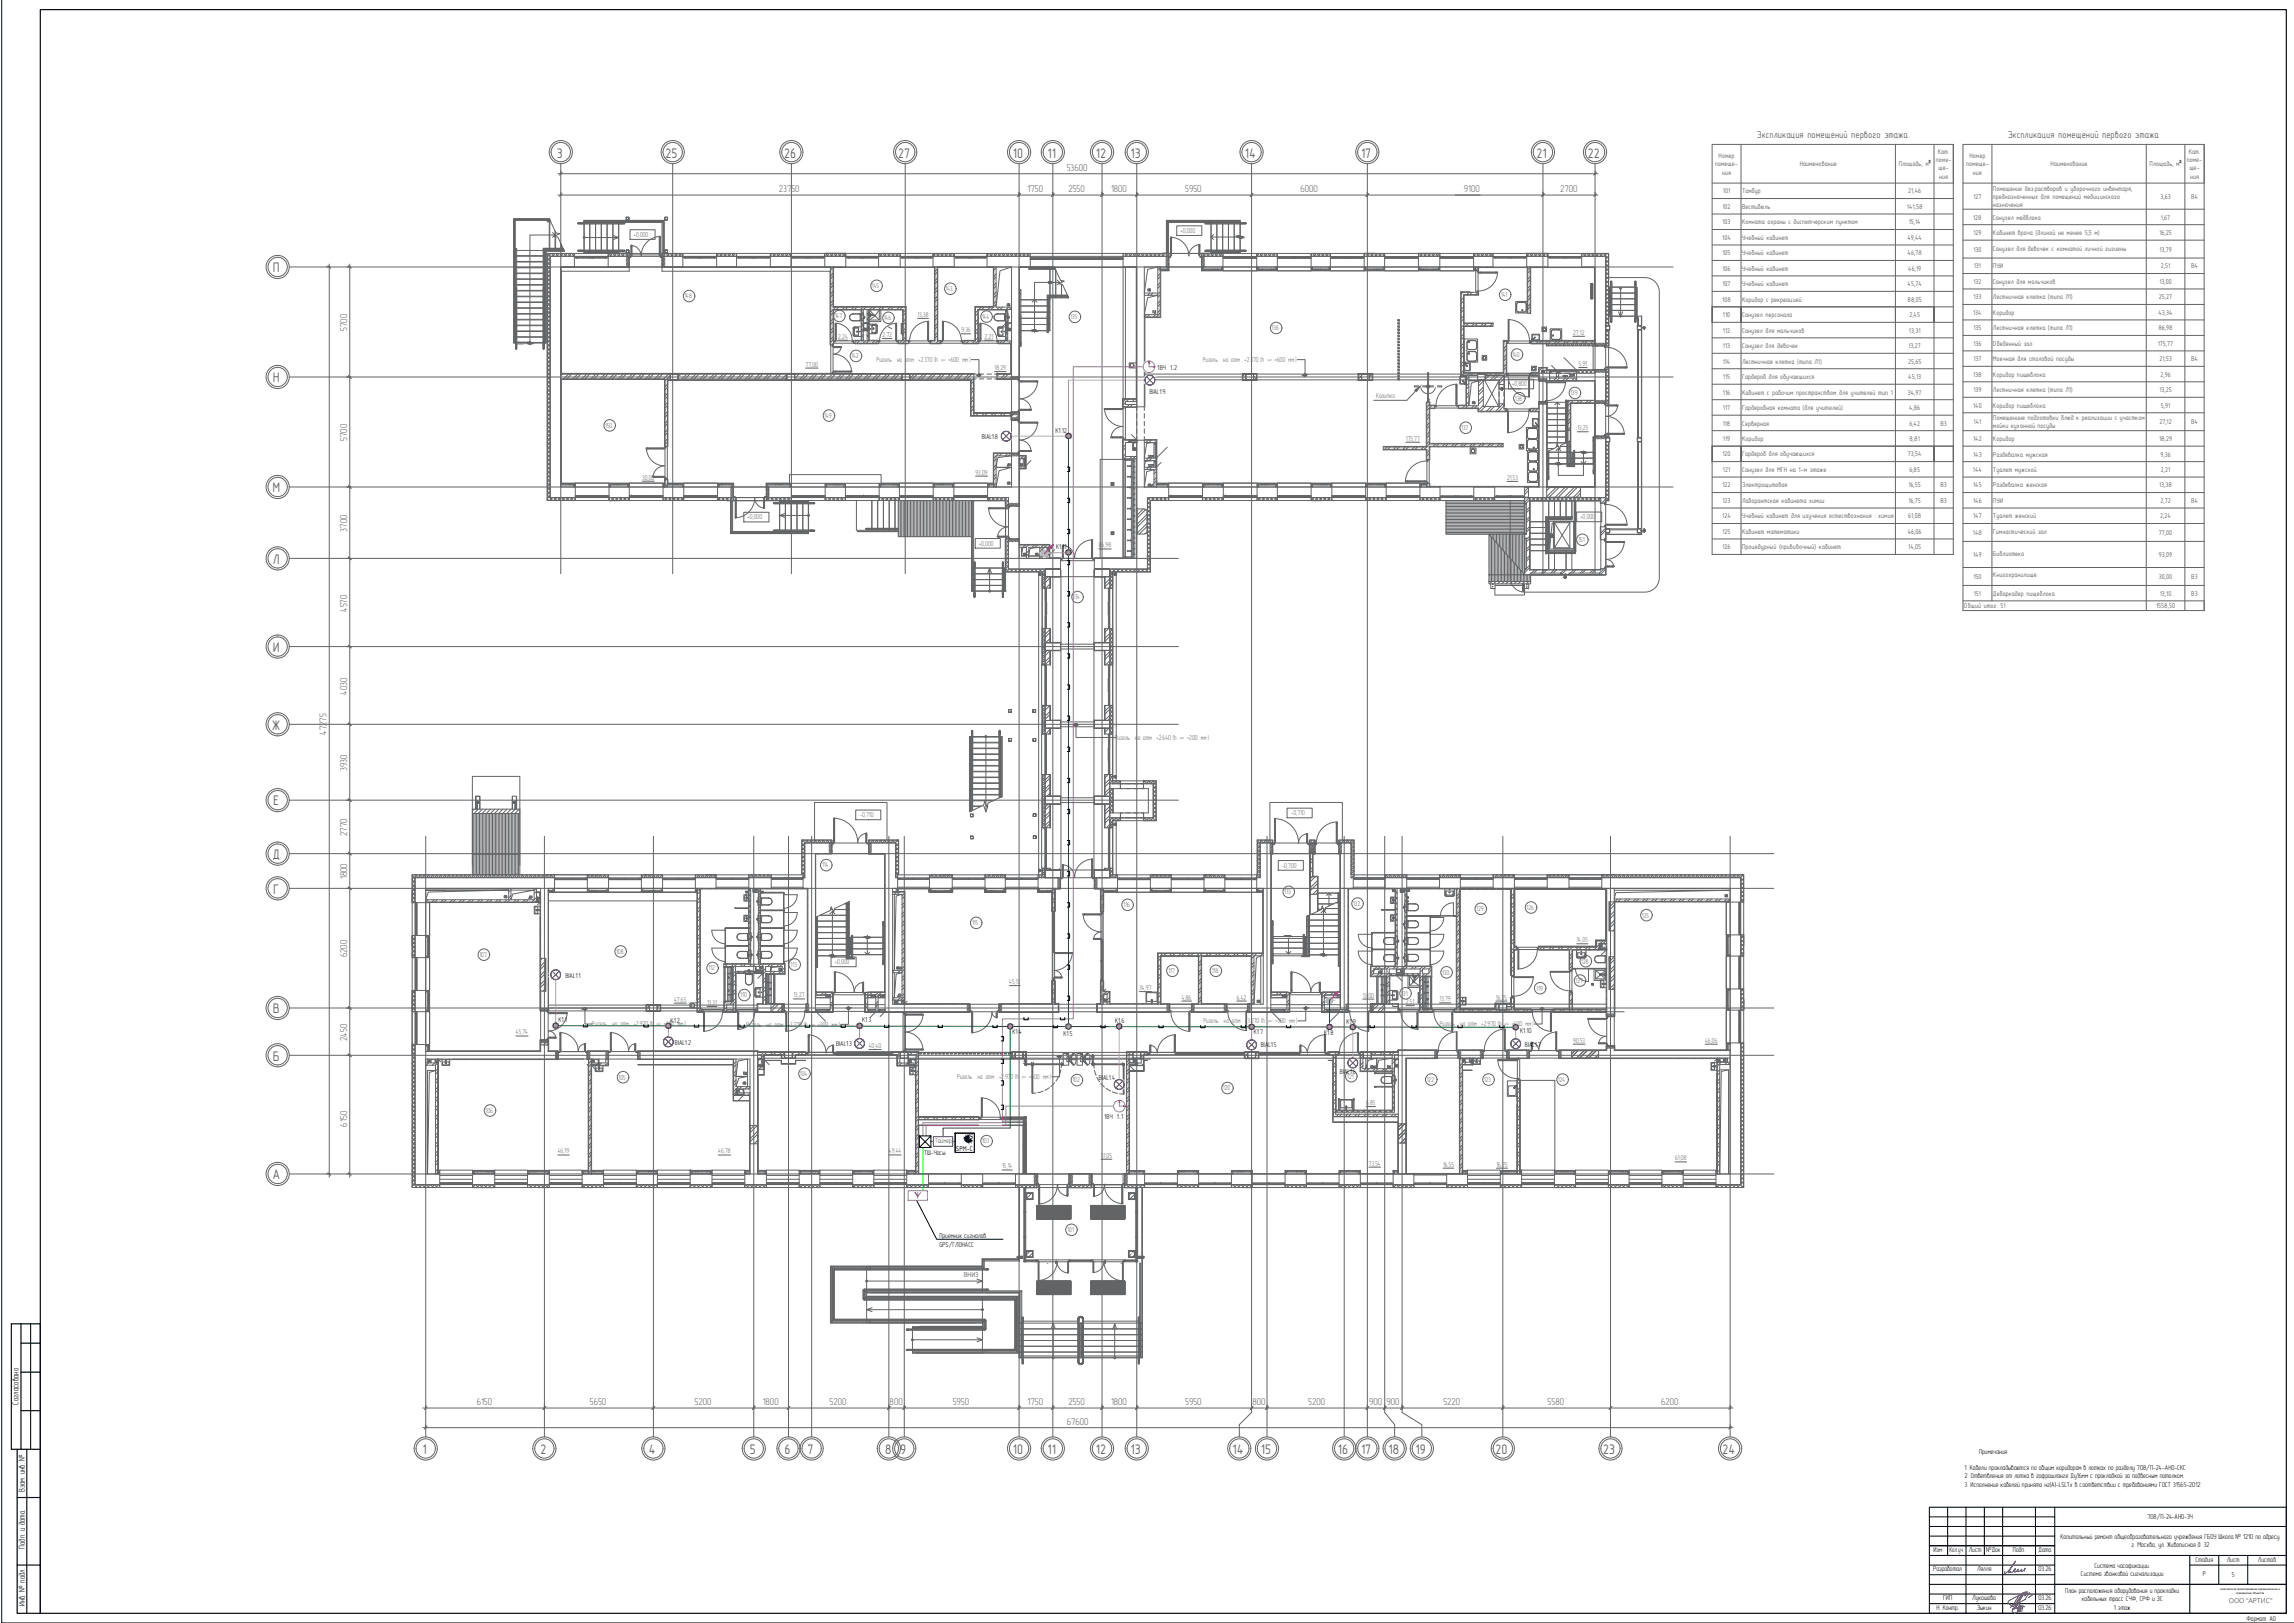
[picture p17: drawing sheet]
<svg xmlns="http://www.w3.org/2000/svg" width="1189mm" height="841mm" viewBox="0 0 1189 841" stroke-linecap="round" stroke-linejoin="round" font-family="sans-serif">
<defs><g id="words">
<g font-size="7.2" fill="#636466">
<text x="289" y="82">3</text>
<text x="345" y="82">25</text>
<text x="406" y="82">26</text>
<text x="465" y="82">27</text>
<text x="525" y="82">10</text>
<text x="543" y="82">11</text>
<text x="568" y="82">12</text>
<text x="586" y="82">13</text>
<text x="645" y="82">14</text>
<text x="705" y="82">17</text>
<text x="796" y="82">21</text>
<text x="823" y="82">22</text>
<text x="141" y="141">П</text>
<text x="141" y="198">Н</text>
<text x="141" y="255">М</text>
<text x="141" y="292">Л</text>
<text x="141" y="338">И</text>
<text x="141" y="378">Ж</text>
<text x="142" y="417">Е</text>
<text x="141" y="445">Д</text>
<text x="142" y="463">Г</text>
<text x="141" y="525">В</text>
<text x="141" y="550">Б</text>
<text x="141" y="611">А</text>
<text x="219" y="754">1</text>
<text x="280" y="754">2</text>
<text x="336" y="754">4</text>
<text x="389" y="754">5</text>
<text x="407" y="754">6</text>
<text x="419" y="754">7</text>
<text x="459" y="754">8</text>
<text x="467" y="754">9</text>
<text x="525" y="754">10</text>
<text x="543" y="754">11</text>
<text x="568" y="754">12</text>
<text x="586" y="754">13</text>
<text x="639" y="754">14</text>
<text x="653" y="754">15</text>
<text x="693" y="754">16</text>
<text x="705" y="754">17</text>
<text x="720" y="754">18</text>
<text x="734" y="754">19</text>
<text x="775" y="754">20</text>
<text x="831" y="754">23</text>
<text x="893" y="754">24</text>
</g>
<g font-size="5.1" fill="#636466">
<text x="910" y="72">Экспликация помещений первого этажа</text>
<text x="1041" y="72">Экспликация помещений первого этажа</text>
<text x="553" y="89">53600</text>
<text x="404" y="100">23750</text>
<text x="533" y="100">1750</text>
<text x="554" y="100">2550</text>
<text x="576" y="100">1800</text>
<text x="614" y="100">5950</text>
<text x="674" y="100">6000</text>
<text x="759" y="100">9100</text>
<text x="808" y="100">2700</text>
<text x="180" y="172" transform="rotate(-90 180 172)">5700</text>
<text x="180" y="229" transform="rotate(-90 180 229)">5700</text>
<text x="180" y="276" transform="rotate(-90 180 276)">3700</text>
<text x="180" y="317" transform="rotate(-90 180 317)">4570</text>
<text x="180" y="360" transform="rotate(-90 180 360)">4030</text>
<text x="169" y="381" transform="rotate(-90 169 381)">47275</text>
<text x="180" y="400" transform="rotate(-90 180 400)">3930</text>
<text x="180" y="433" transform="rotate(-90 180 433)">2770</text>
<text x="180" y="456" transform="rotate(-90 180 456)">1800</text>
<text x="180" y="496" transform="rotate(-90 180 496)">6200</text>
<text x="180" y="539" transform="rotate(-90 180 539)">2450</text>
<text x="180" y="584" transform="rotate(-90 180 584)">6150</text>
<text x="247" y="728">6150</text>
<text x="306" y="728">5650</text>
<text x="360" y="728">5200</text>
<text x="395" y="728">1800</text>
<text x="430" y="728">5200</text>
<text x="461" y="728">800</text>
<text x="494" y="728">5950</text>
<text x="533" y="728">1750</text>
<text x="554" y="728">2550</text>
<text x="576" y="728">1800</text>
<text x="614" y="728">5950</text>
<text x="649" y="728">800</text>
<text x="678" y="728">5200</text>
<text x="710" y="728">900</text>
<text x="719" y="728">900</text>
<text x="748" y="728">5220</text>
<text x="802" y="728">5580</text>
<text x="861" y="728">6200</text>
<text x="553" y="738">67600</text>
</g>
<g font-size="4.4">
<text x="10" y="728" transform="rotate(-90 10 728)">Согласовано</text>
<text x="13" y="773" transform="rotate(-90 13 773)">Взам. инв. №</text>
<text x="13" y="802" transform="rotate(-90 13 802)">Подп. и дата</text>
<text x="13" y="832" transform="rotate(-90 13 832)">Инв. № подл.</text>
</g>
<text font-size="3.9" x="495" y="596">SPM-С</text>
<g font-size="3.8">
<text x="502" y="590">S</text>
<text x="1155" y="831">ООО &quot;АРТИС&quot;</text>
</g>
<g font-size="3.7" fill="#636466">
<text x="328" y="123">+0,000</text>
<text x="612" y="121">+0,000</text>
<text x="452" y="149">145</text>
<text x="355" y="155">148</text>
<text x="490" y="151">143</text>
<text x="778" y="154">141</text>
<text x="433" y="165">147</text>
<text x="458" y="166">146</text>
<text x="476" y="164">13,38</text>
<text x="509" y="165">144</text>
<text x="555" y="165">135</text>
<text x="498" y="172">9,36</text>
<text x="659" y="171">136</text>
<text x="815" y="173">27,12</text>
<text x="434" y="175">2,24</text>
<text x="457" y="175">2,72</text>
<text x="510" y="175">2,21</text>
<text x="441" y="186">142</text>
<text x="784" y="185">140</text>
<text x="418" y="190">77,00</text>
<text x="454" y="188">Ригель</text>
<text x="465" y="188">на отм . +2.370 (h</text>
<text x="492" y="188">=600 мм )</text>
<text x="515" y="192">18,29</text>
<text x="623" y="188">Ригель</text>
<text x="634" y="188">на отм . +2.370 (h</text>
<text x="661" y="188">=600 мм )</text>
<text x="818" y="190">5,91</text>
<text x="784" y="200">+0,800</text>
<text x="713" y="206">Калитка</text>
<text x="785" y="208">138</text>
<text x="814" y="205">139</text>
<text x="314" y="222">150</text>
<text x="427" y="217">149</text>
<text x="757" y="223">137</text>
<text x="817" y="223">13,25</text>
<text x="729" y="228">175,77</text>
<text x="506" y="246">93,09</text>
<text x="333" y="249">30,00</text>
<text x="781" y="249">21,53</text>
<text x="387" y="269">+0,000</text>
<text x="819" y="269">+0,000</text>
<text x="818" y="281">151</text>
<text x="507" y="283">+0,000</text>
<text x="569" y="284">86,98</text>
<text x="556" y="311">134</text>
<text x="578" y="383">Ригель</text>
<text x="588" y="383">на отм . +2.640 (h</text>
<text x="615" y="383">=200 мм )</text>
<text x="446" y="424">-0,710</text>
<text x="669" y="423">-0,710</text>
<text x="426" y="450">114</text>
<text x="664" y="450">-0,700</text>
<text x="666" y="463">133</text>
<text x="582" y="470">116</text>
<text x="701" y="469">132</text>
<text x="765" y="472">129</text>
<text x="791" y="471">126</text>
<text x="504" y="479">115</text>
<text x="851" y="475">125</text>
<text x="817" y="488">14,05</text>
<text x="248" y="496">107</text>
<text x="319" y="494">108</text>
<text x="367" y="503">112</text>
<text x="410" y="501">113</text>
<text x="433" y="500">+0,000</text>
<text x="820" y="499">128</text>
<text x="523" y="510">45,13</text>
<text x="606" y="504">117</text>
<text x="628" y="504">118</text>
<text x="747" y="505">130</text>
<text x="816" y="509">127</text>
<text x="590" y="513">34,97</text>
<text x="726" y="516">131</text>
<text x="796" y="513">119</text>
<text x="349" y="519">47,65</text>
<text x="366" y="521">13,31</text>
<text x="384" y="517">110</text>
<text x="411" y="517">13,27</text>
<text x="612" y="518">4,86</text>
<text x="641" y="518">6,42</text>
<text x="706" y="517">13,00</text>
<text x="729" y="520">2,51</text>
<text x="746" y="519">13,79</text>
<text x="775" y="518">16,25</text>
<text x="307" y="532">Ригель</text>
<text x="317" y="532">на отм . +2.970 (h</text>
<text x="344" y="532">=600 мм )</text>
<text x="387" y="532">Ригель</text>
<text x="397" y="532">на отм . +3.270 (h</text>
<text x="424" y="532">=300 мм )</text>
<text x="624" y="530">Ригель</text>
<text x="634" y="530">на отм . +3.270 (h</text>
<text x="661" y="530">=300 мм )</text>
<text x="746" y="532">Ригель</text>
<text x="757" y="532">на отм . +2.970 (h</text>
<text x="783" y="532">=600 мм )</text>
<text x="267" y="536">45,74</text>
<text x="450" y="543">40,40</text>
<text x="815" y="540">90,53</text>
<text x="884" y="540">46,06</text>
<text x="414" y="558">104</text>
<text x="321" y="559">105</text>
<text x="496" y="559">Ригель</text>
<text x="507" y="559">на отм . +2.970 (h</text>
<text x="533" y="559">=600 мм )</text>
<text x="556" y="561">102</text>
<text x="698" y="559">121</text>
<text x="739" y="561">122</text>
<text x="769" y="561">123</text>
<text x="807" y="561">124</text>
<text x="634" y="565">120</text>
<text x="708" y="573">6,85</text>
<text x="252" y="577">106</text>
<text x="509" y="593">103</text>
<text x="289" y="598">46,19</text>
<text x="372" y="598">46,78</text>
<text x="461" y="598">49,44</text>
<text x="571" y="600">51,05</text>
<text x="519" y="605">15,14</text>
<text x="709" y="604">73,54</text>
<text x="748" y="605">16,55</text>
<text x="776" y="605">16,75</text>
<text x="868" y="601">61,08</text>
<text x="553" y="639">101</text>
</g>
<g font-size="3.7">
<text x="600" y="192">1ВЧ 1</text>
<text x="609" y="192">2</text>
<text x="596" y="204">BIAL1.9</text>
<text x="509" y="228">BIAL1.8</text>
<text x="547" y="224">К1.12</text>
<text x="547" y="285">К1.11</text>
<text x="293" y="507">BIAL1.1</text>
<text x="289" y="530">К1.1</text>
<text x="348" y="530">К1.2</text>
<text x="447" y="530">К1.3</text>
<text x="578" y="530">К1.6</text>
<text x="698" y="530">К1.9</text>
<text x="525" y="536">К1.4</text>
<text x="551" y="537">К1.5</text>
<text x="650" y="536">К1.7</text>
<text x="686" y="536">К1.8</text>
<text x="788" y="535">К1.10</text>
<text x="350" y="542">BIAL1.2</text>
<text x="433" y="542">BIAL1.3</text>
<text x="653" y="543">BIAL1.5</text>
<text x="790" y="542">BIAL1.7</text>
<text x="694" y="556">BIAL1.6</text>
<text x="570" y="560">BIAL1.4</text>
<text x="572" y="580">1ВЧ 1</text>
<text x="581" y="580">1</text>
<text x="479" y="599">ТШ-Часы</text>
<text x="487" y="641">Приемник сигналов</text>
<text x="487" y="646">GPS/ГЛОНАСС</text>
<text x="1026" y="753">Примечания:</text>
<text x="1018" y="762">1. Кабели прокладываются по общим коридорам в лотках по разделу 708/П-24-АНО-СКС</text>
<text x="1018" y="766">2. Ответвления от лотка в гофрошланге Ду16мм с прокладкой за подвесным потолком.</text>
<text x="1018" y="770">3. Исполнение кабелей принято нг(А)-LSLTx в соответствии с требованиями ГОСТ 31565-2012.</text>
<text x="1113" y="787">708/П-24-АНО-ЭЧ</text>
<text x="1068" y="797">Капитальный ремонт общеобразовательного учреждения ГБОУ Школа № 1210 по адресу:</text>
<text x="1105" y="802">г. Москва, ул. Живописная д. 32</text>
<text x="1002" y="804">Изм.</text>
<text x="1010" y="804">Кол.уч.</text>
<text x="1020" y="804">Лист</text>
<text x="1029" y="804">№Док</text>
<text x="1043" y="804">Подп.</text>
<text x="1056" y="804">Дата</text>
<text x="1138" y="809">Стадия</text>
<text x="1154" y="809">Лист</text>
<text x="1170" y="809">Листов</text>
<text x="1002" y="814">Разработал</text>
<text x="1025" y="814">Лялля</text>
<text x="1056" y="814">03.26</text>
<text x="1085" y="813">Система часофикации.</text>
<text x="1078" y="817">Система звонковой сигнализации</text>
<text x="1142" y="817">Р</text>
<text x="1157" y="817">5</text>
<text x="1070" y="826">План расположения оборудования и прокладки</text>
<text x="1007" y="829">ГИП</text>
<text x="1022" y="829">Лукашова</text>
<text x="1056" y="829">03.26</text>
<text x="1079" y="830">кабельных трасс СЧФ, СРФ и ЗС</text>
<text x="1004" y="835">Н. Контр.</text>
<text x="1025" y="834">Зыкин</text>
<text x="1056" y="834">03.26</text>
<text x="1095" y="834">1 этаж</text>
<text x="1164" y="840">Формат A0</text>
</g>
<text font-size="3.7" fill="#00f" x="484" y="592">Таймер</text>
<g font-size="3.6" fill="#636466">
<text x="891" y="82">Номер</text>
<text x="1004" y="80">Кат.</text>
<text x="1021" y="82">Номер</text>
<text x="1134" y="80">Кат.</text>
<text x="889" y="86">помеще-</text>
<text x="933" y="86">Наименование</text>
<text x="984" y="86">Площадь, м</text>
<text x="1003" y="84">поме-</text>
<text x="1005" y="88">ще-</text>
<text x="1019" y="86">помеще-</text>
<text x="1063" y="86">Наименование</text>
<text x="1114" y="86">Площадь, м</text>
<text x="1133" y="84">поме-</text>
<text x="1135" y="88">ще-</text>
<text x="892" y="90">ния</text>
<text x="1005" y="93">ния</text>
<text x="1022" y="90">ния</text>
<text x="1135" y="93">ния</text>
<text x="893" y="100">101</text>
<text x="903" y="100">Тамбур</text>
<text x="989" y="100">21,46</text>
<text x="1033" y="99">Помещение дез.растворов и уборочного инвентаря,</text>
<text x="1023" y="103">127</text>
<text x="1033" y="103">предназначенных для помещений медицинского</text>
<text x="1033" y="107">назначения</text>
<text x="1120" y="103">3,63</text>
<text x="1136" y="103">В4</text>
<text x="893" y="108">102</text>
<text x="903" y="108">Вестибюль</text>
<text x="988" y="108">141,58</text>
<text x="1023" y="114">128</text>
<text x="1033" y="114">Санузел медблока</text>
<text x="1120" y="114">1,67</text>
<text x="893" y="116">103</text>
<text x="903" y="116">Комната охраны с диспетчерским пунктом</text>
<text x="989" y="116">15,14</text>
<text x="893" y="124">104</text>
<text x="903" y="124">Учебный кабинет</text>
<text x="989" y="124">49,44</text>
<text x="1023" y="122">129</text>
<text x="1033" y="122">Кабинет врача (длиной не менее 5,5 м)</text>
<text x="1119" y="122">16,25</text>
<text x="1023" y="130">130</text>
<text x="1033" y="130">Санузел для девочек с комнатой личной гигиены</text>
<text x="1119" y="130">13,79</text>
<text x="893" y="132">105</text>
<text x="903" y="132">Учебный кабинет</text>
<text x="989" y="132">46,78</text>
<text x="893" y="140">106</text>
<text x="903" y="140">Учебный кабинет</text>
<text x="989" y="140">46,19</text>
<text x="1023" y="139">131</text>
<text x="1033" y="139">ПУИ</text>
<text x="1120" y="139">2,51</text>
<text x="1136" y="139">В4</text>
<text x="893" y="148">107</text>
<text x="903" y="148">Учебный кабинет</text>
<text x="989" y="148">45,74</text>
<text x="1023" y="147">132</text>
<text x="1033" y="147">Санузел для мальчиков</text>
<text x="1119" y="147">13,00</text>
<text x="1023" y="155">133</text>
<text x="1033" y="155">Лестничная клетка (типа Л1)</text>
<text x="1119" y="155">25,27</text>
<text x="893" y="156">108</text>
<text x="903" y="156">Коридор с рекреацией</text>
<text x="989" y="156">88,05</text>
<text x="893" y="164">110</text>
<text x="903" y="164">Санузел персонала</text>
<text x="990" y="164">2,45</text>
<text x="1023" y="163">134</text>
<text x="1033" y="163">Коридор</text>
<text x="1119" y="163">43,34</text>
<text x="893" y="172">112</text>
<text x="903" y="172">Санузел для мальчиков</text>
<text x="989" y="172">13,31</text>
<text x="1023" y="171">135</text>
<text x="1033" y="171">Лестничная клетка (типа Л1)</text>
<text x="1119" y="171">86,98</text>
<text x="1023" y="179">136</text>
<text x="1033" y="179">Обеденный зал</text>
<text x="1118" y="179">175,77</text>
<text x="893" y="180">113</text>
<text x="903" y="180">Санузел для девочек</text>
<text x="989" y="180">13,27</text>
<text x="893" y="188">114</text>
<text x="903" y="188">Лестничная клетка (типа Л1)</text>
<text x="989" y="188">25,65</text>
<text x="1023" y="187">137</text>
<text x="1033" y="187">Моечная для столовой посуды</text>
<text x="1119" y="187">21,53</text>
<text x="1136" y="187">В4</text>
<text x="893" y="196">115</text>
<text x="903" y="196">Гардероб для обучающихся</text>
<text x="989" y="196">45,13</text>
<text x="1023" y="195">138</text>
<text x="1033" y="195">Коридор пищеблока</text>
<text x="1120" y="195">2,96</text>
<text x="1023" y="203">139</text>
<text x="1033" y="203">Лестничная клетка (типа Л1)</text>
<text x="1119" y="203">13,25</text>
<text x="893" y="204">116</text>
<text x="903" y="204">Кабинет с рабочим пространством для учителей тип 1</text>
<text x="989" y="204">34,97</text>
<text x="893" y="212">117</text>
<text x="903" y="212">Гардеробная комната (для учителей)</text>
<text x="989" y="212">4,86</text>
<text x="1023" y="211">140</text>
<text x="1033" y="211">Коридор пищеблока</text>
<text x="1120" y="211">5,91</text>
<text x="893" y="221">118</text>
<text x="903" y="221">Серверная</text>
<text x="990" y="221">6,42</text>
<text x="1006" y="221">В3</text>
<text x="1023" y="220">141</text>
<text x="1033" y="218">Помещенине подготовки блюд к реализации с участком</text>
<text x="1119" y="220">27,12</text>
<text x="1136" y="220">В4</text>
<text x="1033" y="222">мойки кухонной посуды</text>
<text x="893" y="229">119</text>
<text x="903" y="229">Коридор</text>
<text x="990" y="229">8,81</text>
<text x="1023" y="229">142</text>
<text x="1033" y="229">Коридор</text>
<text x="1119" y="229">18,29</text>
<text x="893" y="237">120</text>
<text x="903" y="237">Гардероб для обучающихся</text>
<text x="989" y="237">73,54</text>
<text x="1023" y="237">143</text>
<text x="1033" y="237">Раздевалка мужская</text>
<text x="1120" y="237">9,36</text>
<text x="893" y="245">121</text>
<text x="903" y="245">Санузел для МГН на 1-м этаже</text>
<text x="990" y="245">6,85</text>
<text x="1022" y="245">144</text>
<text x="1033" y="245">Туалет мужской</text>
<text x="1120" y="245">2,21</text>
<text x="893" y="253">122</text>
<text x="903" y="253">Электрощитовая</text>
<text x="989" y="253">16,55</text>
<text x="1006" y="253">В3</text>
<text x="1023" y="253">145</text>
<text x="1033" y="253">Раздевалка женская</text>
<text x="1119" y="253">13,38</text>
<text x="893" y="261">123</text>
<text x="903" y="261">Лаборантская кабинета химии</text>
<text x="989" y="261">16,75</text>
<text x="1006" y="261">В3</text>
<text x="1023" y="261">146</text>
<text x="1033" y="261">ПУИ</text>
<text x="1120" y="261">2,72</text>
<text x="1136" y="261">В4</text>
<text x="893" y="269">124</text>
<text x="903" y="269">Учебный кабинет для изучения естествознания : химия</text>
<text x="989" y="269">61,08</text>
<text x="1023" y="269">147</text>
<text x="1033" y="269">Туалет женский</text>
<text x="1120" y="269">2,24</text>
<text x="893" y="277">125</text>
<text x="903" y="277">Кабинет математики</text>
<text x="989" y="277">46,06</text>
<text x="1022" y="277">148</text>
<text x="1033" y="277">Гимнастический зал</text>
<text x="1119" y="277">77,00</text>
<text x="893" y="285">126</text>
<text x="903" y="285">Процедурный (прививочный) кабинет</text>
<text x="989" y="285">14,05</text>
<text x="1023" y="289">149</text>
<text x="1033" y="288">Библиотека</text>
<text x="1119" y="289">93,09</text>
<text x="1033" y="299">Книгохранилище</text>
<text x="1023" y="300">150</text>
<text x="1119" y="300">30,00</text>
<text x="1136" y="300">В3</text>
<text x="1023" y="309">151</text>
<text x="1033" y="309">Дебаркадер пищеблока</text>
<text x="1119" y="309">13,10</text>
<text x="1136" y="309">В3</text>
<text x="1018" y="315">Общий итог: 51</text>
<text x="1117" y="315">1558,50</text>
<text x="499" y="662">ВНИЗ</text>
</g>
<g font-size="3">
<text x="608" y="192">.</text>
<text x="580" y="580">.</text>
</g>
<text font-size="2.9" fill="#636466" x="267" y="179">ВВЕРХ</text>
<g font-size="2" fill="#636466">
<text x="488" y="187">риг .</text>
<text x="657" y="187">риг .</text>
<text x="612" y="383">риг .</text>
<text x="340" y="531">риг .</text>
<text x="420" y="532">риг .</text>
<text x="657" y="530">риг .</text>
<text x="780" y="531">риг .</text>
<text x="530" y="559">риг .</text>
</g>
<g font-size="1.4">
<text x="1151" y="824">комплексное проектирование промышленных и</text>
<text x="1159" y="826">гражданских объектов</text>
</g>
</g></defs>
<g fill="none" stroke="#636466" stroke-width=".52">
<path d="M285 113l3 8h2l-3 1 2 1 4 7h-10v48M285 114h.1M285 115v14M285 113h-19v65h1M288 120v2M303 114h18v1v-1h23v17M306 114v1M306 115h.1M306 116v14M309 114v1M309 115h.1M309 116v14"/>
<path d="M312 114v1M312 115h.1M312 116v14M315 114v1M315 115h.1M315 116v14M318 114v1M318 115h.1M318 116v14M321 115h.1M321 116v14M628 115h.1"/>
<path d="M628 116v14M631 114v1M631 115h.1M631 116v14M634 114v1M634 115h.1M634 116v14M637 114v1M637 115h.1M637 116v14M640 114v1M640 115h.1"/>
<path d="M640 116v14M643 114h-15v1v-1h-23v17M267 138h.1M267 130h.1M267 132h.1M267 135h.1M267 133h.1M267 136h.1M267 139h.1M268 138h13M268 130h13M268 132h13"/>
<path d="M268 135h13M268 133h13M268 136h13M268 139h13M282 138h.1M282 130h.1M282 132h.1M282 135h.1M282 133h.1M282 136h.1M282 139h.1M285 129h.1"/>
<path d="M288 123v6M288 129h.1M291 126v3M291 129h.1M291 127v2M306 130h.1M306 131h.1M309 130h.1M309 131h.1M312 130h.1M312 131h.1M315 130h.1"/>
<path d="M315 131h.1M318 130h.1M318 131h.1M321 130h.1M321 131h.1M326 132h1M328 132h14M342 132h1M534 138h10v1v-1h2l4 7 2 1-3 1h2l2 6M544 140v13M547 140v13M606 131h1"/>
<path d="M607 131h14M622 131h1M628 130h.1M628 131h.1M631 130h.1M631 131h.1M634 130h.1M634 131h.1M637 130h.1M637 131h.1M640 130h.1M640 131h.1"/>
<path d="M267 141h.1M267 144h.1M267 147h.1M267 150h.1M267 153h.1M267 156h.1M267 159h.1M267 142h.1M267 145h.1M267 148h.1M267 151h.1M267 154h.1"/>
<path d="M267 157h.1M267 160h.1M268 141h13M268 144h13M268 147h13M268 150h13M268 153h13M268 156h13M268 159h13M268 142h13M268 145h13M268 148h13"/>
<path d="M268 151h13M268 154h13M268 157h13M268 160h13M282 141h.1M282 144h.1M282 147h.1M282 150h.1M282 153h.1M282 156h.1M282 159h.1M282 142h.1"/>
<path d="M282 145h.1M282 148h.1M282 151h.1M282 154h.1M282 157h.1M282 160h.1M528 155h1M528 159h1M529 155h14M529 159h14M543 155h.1M543 159h.1"/>
<path d="M544 155h.1M544 159h.1M544 155v16M544 153v1M544 154v1M547 153v1M547 154h.1M550 145v1M550 147v6M550 153v1M550 154h.1M553 153h.1"/>
<path d="M553 153v1M553 154h.1M553 153l1 1M554 154h-10M834 158h.1M834 155h.1M834 152h.1M835 158h.1M835 155h.1M835 152h.1M835 158h12M835 155h12"/>
<path d="M835 152h12M267 171h.1M267 178h.1M267 162h.1M267 165h.1M267 168h.1M267 174h.1M267 177h.1M267 163h.1M267 166h.1M267 169h.1M267 172h.1"/>
<path d="M267 175h.1M268 171h13M268 178h13M268 162h13M268 165h13M268 168h13M268 174h13M268 177h13M268 163h13M268 166h13M268 169h13M268 172h13"/>
<path d="M268 175h13M282 171h.1M282 178h.1M282 162h.1M282 165h.1M282 168h.1M282 174h.1M282 177h.1M282 163h.1M282 166h.1M282 169h.1M282 172h.1"/>
<path d="M282 175h.1M528 162h1M528 168h1M529 171h14M529 162h14M529 165h14M529 168h14M543 171h.1M543 162h.1M543 165h.1M543 168h.1M544 162h.1"/>
<path d="M544 165h.1M544 168h.1M834 161h.1M834 164h.1M835 164h.1M835 161h.1M835 164h12M835 161h12M802 211h9M802 214h9M802 217h9M812 211h.1"/>
<path d="M812 214h.1M812 217h.1M802 234l4-2 1-2 1 3 1-2 5-2v11M802 234h.1M802 237h.1M802 220h9M802 223h9M802 226h9M802 229h9M802 232h3M803 234h9M803 237h9"/>
<path d="M807 231h1M808 232h.1M809 231h3M812 220h.1M812 223h.1M812 226h.1M813 234h.1M813 237h.1M813 231h.1M813 234h1M813 237h1M813 231h1"/>
<path d="M815 237h.1M815 234v6M815 234h1M815 237h1M816 234h10M816 237h10M826 234h.1M826 237h.1M379 260v16h25h15M381 258h15M397 258h1M404 260h.1"/>
<path d="M407 259v1M410 259v1M413 259v1M416 259v1M444 259v16h8v-1v1h13M452 259v15M455 259v15M458 259v15M461 259v15M464 259v15M467 259h.1M470 259h.1"/>
<path d="M473 259h.1M476 259h.1M479 259h.1M504 260v34v12M802 240h.1M803 259v9M803 240h9M806 259v9M809 259v9M812 259v9M813 240h.1M813 240h2"/>
<path d="M815 260v8M815 240h1M816 240h10M826 240h.1M404 260v1M404 261v14M404 275h.1M407 260v1M407 261v14M407 275h.1M407 276h.1M410 260v1"/>
<path d="M410 261v14M410 275h.1M410 276h.1M413 260v1M413 261v14M413 275h.1M413 276h.1M416 260v1M416 261v14M416 275h.1M416 276h.1M455 274v1"/>
<path d="M458 274v1M461 274v1M464 274v1M521 262v1M521 264v14M521 278v1M793 270h8M793 279h8M793 276h8M793 273h8M802 270h.1M802 279h.1"/>
<path d="M802 276h.1M802 273h.1M802 270h1M802 279h1M802 276h1M802 273h1M803 270v15h12M803 268v1M803 269v1M806 268v1M806 269h.1M809 268v1"/>
<path d="M809 269h.1M812 268v1M812 269h.1M815 269h-12M815 268v1M504 297h.1M505 294h.1M505 297h.1M505 294h14M505 297h14M520 294h.1M520 297h.1"/>
<path d="M521 294h.1M521 297h.1M521 296v10M793 285h8M793 282h8M802 285h.1M802 282h.1M802 285l1 1M802 282h1M803 286h.1M803 287v8M806 285v1"/>
<path d="M806 286h.1M806 287v8M812 285v1M812 286h.1M812 287v8M504 300h.1M504 303h.1M505 300h.1M505 303h.1M505 300h14M505 303h14M520 300h.1"/>
<path d="M520 303h.1M521 300h.1M521 303h.1M775 305v3h15v-3M775 303h14M790 303h.1M503 382h-1v39l1-1M503 382h1M503 400h1M503 397h1M503 394h1M503 391h1"/>
<path d="M503 388h1M503 385h1M504 382h14M504 400h14M504 397h14M504 394h14M504 391h14M504 388h14M504 385h14M518 382h.1M518 400h.1M518 397h.1"/>
<path d="M518 394h.1M518 391h.1M518 388h.1M518 385h.1M519 382v31M503 418h1M503 415h1M503 412h1M503 409h1M503 406h1M503 403h1M504 418h4"/>
<path d="M504 415h11M504 412h14M504 409h14M504 406h14M504 403h14M504 418h5M511 418h1M512 418h.1M518 413l-6 3v2l-2-3v2l-6 3M518 412h.1M518 409h.1M518 406h.1"/>
<path d="M518 403h.1M518 413h.1M504 420h-1M423 477h.1M423 475h.1M424 477h15M425 474h14M430 471h1M432 471h7M438 468h1M439 468l-6 3-1 2-1-3-1 2-6 3M439 468h.1"/>
<path d="M439 471h.1M439 474h.1M439 477h.1M440 467v28M440 468h.1M440 471h.1M440 474h.1M440 477h.1M677 477h.1M677 480h.1M677 475v20M678 477h.1"/>
<path d="M678 480h.1M678 474v1M679 477h15M679 480h15M679 474h15M683 466h10M683 468h8M683 471h2M683 463h10M685 471h1M686 471h1M687 471h7"/>
<path d="M692 468h2M694 467l-7 3v2l-2-3v2l-6 3M694 463h.1M694 466h.1M694 467h1v1h-1M694 471h.1M694 474h.1M694 477h.1M694 480h.1M423 495h.1M423 480h.1M423 483h.1"/>
<path d="M423 486h.1M423 489h.1M423 492h.1M424 495h15M424 480h15M424 483h15M424 486h15M424 489h15M424 492h15M439 495h.1M439 480h.1M439 483h.1"/>
<path d="M439 486h.1M439 489h.1M439 492h.1M440 495h.1M440 480h.1M440 483h.1M440 486h.1M440 489h.1M440 492h.1M440 495h1M440 492h1M440 489h1"/>
<path d="M441 486l-1 9M441 495h.1M441 486h.1M441 492h.1M441 489h.1M442 495h16M442 486h16M442 492h16M442 489h16M458 486h.1M458 492h.1M659 485h.1"/>
<path d="M659 491h.1M660 494h.1M660 485h.1M660 491h15M660 488h15M676 494h.1M676 485h.1M676 491h.1M676 488h.1M677 485v9M677 491h.1M677 488h.1"/>
<path d="M677 489h.1M677 483h.1M677 486h.1M677 492h.1M678 489h.1M678 495h.1M678 483h.1M678 486h.1M678 492h.1M679 489h15M679 495h15M679 483h15"/>
<path d="M679 486h15M679 492h15M694 489h.1M694 495h.1M694 483h.1M694 486h.1M694 492h.1M669 514h15M528 615v36M531 615h.1M590 615h.1M592 615v36"/>
<path d="M509 657v1M509 658v10M528 652h-19v5M531 654h.1M589 654h1M590 654h.1M592 652v34h-1h1v17M509 669v1h19v16h1h-1v17M509 669h.1M528 689h1M528 692h1M528 695h1"/>
<path d="M528 698h1M530 686h.1M530 689h.1M530 692h.1M530 695h.1M530 698h.1M530 689h29M530 692h29M530 695h29M530 698h29M559 686h.1M559 689h.1"/>
<path d="M559 692h.1M559 695h.1M559 698h.1M560 686h.1M560 689h.1M560 692h.1M560 695h.1M560 698h.1M561 686h.1M561 689h.1M561 692h.1M561 695h.1"/>
<path d="M561 698h.1M562 689h28M562 692h28M562 695h28M562 698h28M590 686h1M590 689h1M590 692h1M590 695h1M590 698h1M591 689h1M591 692h1"/>
<path d="M591 695h1M591 698h1M528 701h1M530 701h.1M530 701h29M559 701h.1M560 701h.1M561 701h.1M562 701h28M590 701h1M591 701h1"/>
</g>
<g fill="none" stroke="#636466" stroke-width=".52">
<path d="M284 131h14v2M284 131v128h14v-1M284 140h.1M284 138l1 1M284 134h.1M284 140l1 1M284 136l1 1M284 133l1 2M284 131l1 2M285 134l-1 1M285 136l-1 1M285 138l-1 2"/>
<path d="M286 131l-2 2M286 131l1 2M288 131l-2 2M288 131l1 2M288 131h.1M290 131l-2 2M290 131l1 2M291 131h.1M292 131l-1 2M292 131l2 2M294 131l-1 2M294 131l2 2"/>
<path d="M295 131h.1M296 131l-1 2M296 131l2 2M296 131h.1M298 132l-1 1M298 133v5h-7M298 131h17M315 131h.1M315 131l2 2M317 131l-1 2M318 131l1 2M319 131l-1 2"/>
<path d="M320 131l1 2M322 131l-2 2M322 131l1 2M324 131l-2 2M324 131l1 2M326 131l-2 2M326 131h.1M326 133v-2h-11v2h-17M326 131h1M327 133h15M328 131h14M342 131h1"/>
<path d="M343 133v5h-28v-5h11v5M343 133v-2h11v2h17v-2h11v2h17v-2h11v2h17v-2h11v2h17v-2h12v2h17M343 131l1 2M343 131h.1M343 137h1M345 131h.1M345 131l-1 2v5h10v-5h-11M345 131l2 2M347 131l-1 2M347 131l2 2M349 131h.1M349 131l-1 2"/>
<path d="M349 131l2 2M351 131l-1 2M352 131l1 2M353 131l-1 2M354 131v1M354 133h.1M354 131h17M371 133h11v5h-11zM371 132l1 1M373 131l-2 1M373 131l1 2M373 131h.1"/>
<path d="M375 131l-2 2M375 131l1 2M377 131l-2 2M377 131l1 2M379 131l-2 2M379 131l1 2M381 131l-1 2M381 131l1 1M382 131h17M399 133h11v5h-11zM399 132l1 1M399 132h.1"/>
<path d="M400 131l-1 1M400 131l2 2M402 131h.1M402 131l-1 2M402 131l2 2M404 131l-1 2M405 131l1 2M406 131l-1 2M407 131l1 2M408 131h.1M409 131l-2 2M409 131l1 1"/>
<path d="M410 132l-1 1M410 131h17M427 132h.1M428 131l-1 1M428 131l1 2M430 131l-2 2M430 131l1 2M431 138h-4v-5h11v5h-6M432 131l-1 2M432 131l2 2M434 131l-1 2M434 131l2 2"/>
<path d="M435 131h.1M436 131l-1 2M436 131l2 2M438 131l-1 2M438 131h17l2 2M455 133h12v5h-12zM457 131l-1 2M458 131l1 2M459 131l-1 2M460 131l1 2M462 131l-2 2M462 131l1 2"/>
<path d="M464 131l-2 2M464 131l1 2M466 131l-2 2M466 131l1 1M467 131h17M484 132v1M484 138v-5h11v5h-9M485 131l-1 2M485 131l2 2M487 131l-1 2M487 131l2 2M488 131h.1"/>
<path d="M489 131h.1M489 131l-1 2M489 131l2 2M491 131l-1 2M492 131l1 2M493 131l-1 2M494 131l1 1M495 132l-1 1M495 131h17M512 132h.1M512 132v1M513 131l-1 1"/>
<path d="M513 131l1 2M515 131l-2 2M515 131l1 2M516 138h8v21M517 131l-2 2M517 131l1 2M517 131h.1M519 131l-2 2M519 131l2 2M520 131h.1M521 131l-1 2M521 131l2 2"/>
<path d="M523 131l-1 2M523 131l2 2M525 131l-1 2M525 131l2 2M526 131h.1M527 131l-1 2M528 131l1 2M528 139v57h-4v17M529 131l-1 2M530 131l1 2M532 131l-2 2M532 131l1 2"/>
<path d="M534 131h.1M534 131l-2 2M534 131h-22v2h-17v-2h-11v2M534 131v7h-6M534 131h48M582 131v2h-70v5h3M582 131h24v2M583 131l-1 1M583 131l1 2M585 131l-2 2M585 131l1 2M587 131l-2 2"/>
<path d="M587 131l1 2M589 131l-2 2M589 131l2 2M591 131l-1 2M591 131l2 2M593 131l-1 2M593 131h.1M593 131l2 2M595 131l-1 2M595 131l2 2M597 131l-1 2M598 131l1 2"/>
<path d="M599 131l-1 2M600 131l1 2M600 138h-7v14M601 138h4M602 131l-2 2M602 131l1 2M604 131l-2 2M604 131l1 2M605 131h.1M606 133h-24v5h7M606 133v5h17M607 131h-1l-2 2"/>
<path d="M607 131h14M622 131h1M623 133v-2h11v2M623 133h11M623 133v5M623 132h.1M623 131h.1M623 131l1 2M623 138h10M625 131l-1 2M625 131h.1M625 131l2 2"/>
<path d="M627 131l-1 2M627 131l2 2M629 131l-1 2M629 131l2 2M631 131l-1 2M632 131l1 2M632 131h.1M633 131l-1 2M634 133v5M651 133v-2h11v2M651 133v5M651 133h11"/>
<path d="M651 131h-17M651 132l1 1M652 138h9M653 131l-2 2M653 131l1 2M653 131h.1M655 131l-2 2M655 131l1 2M656 131h.1M657 131l-2 2M657 131l1 2M659 131l-2 2"/>
<path d="M659 131l1 2M660 131h.1M661 131l-1 2M661 131l1 1M662 133h.1M662 133v5M662 131h17M679 133v-2h10v2M679 133h10M679 133v5M680 133h.1M680 131v1"/>
<path d="M680 138h9M680 131l2 2M682 131l-1 2M682 131l2 2M684 131h.1M684 131l-1 2M685 131l1 2M685 131h.1M686 131l-1 2M687 131l1 2M689 131l-2 2M689 131v1"/>
<path d="M689 133h.1M689 133v5M689 131h18M707 133v-2h11v2M707 133h11M707 133v5M707 132h.1M707 133h.1M708 131l-1 1M708 138h9M708 131l1 2M708 131h.1"/>
<path d="M710 131l-2 2M710 131l1 2M712 131l-1 2M712 131l2 2M713 131h.1M714 131l-1 2M714 131l2 2M716 131l-1 2M716 131l2 2M718 132l-1 1M718 133v5M718 131h17v7"/>
<path d="M735 133h11M735 132h.1M735 131h.1M735 131l2 2M736 138h9M737 131h.1M737 131l-1 2M738 131l1 2M739 131l-1 2M740 131l1 2M742 131l-2 2M742 131l1 2"/>
<path d="M744 131l-2 2M744 131l1 2M746 131l-2 2M746 131h.1M746 133h.1M746 131v7M746 131h18M764 133v-2h10v2M764 133h10M764 133v5M764 132v1M764 138h.1"/>
<path d="M765 131l-1 2M765 131l2 2M766 131h.1M767 131l-1 2M767 131l2 2M769 131l-1 2M769 131l2 2M771 131l-1 2M772 131l1 2M773 131l-1 2M774 131h17v7h1M774 133v5h-8"/>
<path d="M791 133h11M791 132l1 1M792 131h.1M793 131l-2 2M793 131l1 2M795 131l-2 2M795 131l1 2M797 131l-2 2M797 131l1 2M799 131l-2 2M799 131l2 2M800 131h.1"/>
<path d="M801 131l-1 2M801 131l1 1M802 132h.1M802 132v1M802 131v7h-9M802 131h18M802 131v1M820 133h12v46h-6v13M820 133v-2h14v38M820 133v5h7v39M820 131h.1M820 131v1"/>
<path d="M820 131l2 2M822 131l-1 2M822 131l2 2M824 131l-1 2M825 131l1 2M826 131l-1 2M827 131l1 2M828 131h.1M829 131l-2 2M829 131l1 2M830 131h.1M831 131l-2 2"/>
<path d="M831 131l3 3M832 139l2 1M832 137l2 1M832 135l2 1M833 131l-2 2M833 131l1 1M834 136h.1M834 134h.1M834 139h.1M834 133h.1M834 133l-2 1M834 135l-2 1"/>
<path d="M834 137l-2 1M834 139l-2 1M284 148h.1M284 159l1 1M284 157l1 1M284 155l1 1M284 153l1 1M284 150l1 2M284 148l1 2M284 146l1 2M284 144l1 2M284 142l1 1"/>
<path d="M285 140l-1 2M285 142l-1 2M285 144l-1 2M285 147l-1 1M285 149l-1 1M285 151l-1 1M285 153l-1 1M285 155l-1 2M285 157l-1 2M285 159l-1 2M593 153v10M832 158l2 1"/>
<path d="M832 156l2 1M832 154l2 1M832 152l2 1M832 150l2 1M832 147l2 2M832 145l2 2M832 143l2 2M832 141l2 2M834 147h.1M834 158h.1M834 145h.1M834 150h.1"/>
<path d="M834 156h.1M834 141l-2 2M834 143l-2 2M834 145l-2 2M834 148l-2 1M834 150l-2 1M834 152l-2 1M834 154l-2 1M834 156l-2 1M834 158l-2 2M284 162h.1M284 170h.1"/>
<path d="M284 178l1 2M284 176l1 1M284 174l1 1M284 172l1 1M284 170l1 1M284 167l1 2M284 165l1 2M284 163l1 2M284 161l1 2M285 161l-1 2M285 164l-1 1M285 166l-1 1"/>
<path d="M285 168l-1 1M285 170l-1 1M285 172l-1 2M285 174l-1 2M285 176l-1 2M285 178l-1 2M524 160v17M593 164v47M724 180h1v1h-1zM724 178h1v1h-1zM724 177h1v1h-1zM724 175h1v1h-1z"/>
<path d="M724 174h1h-1zM724 172h1v1h-1zM724 170h1v1h-1zM724 169h1v1h-1zM724 167h1v1h-1zM724 166h1h-1zM724 166h1M724 171h1M801 178l1 1 1-1 1 1M804 179l1-1 1 1M807 178l1 1M808 178l-1 1"/>
<path d="M809 179l1-1 1 1M811 179l1-1 1 1 1-1 1 1M815 179l1-1 1 1M818 178l1 1M818 178l-1 1M819 179l1-1 1 1M826 179h.1M827 178h.1M827 178l-1 1-2-1-1 1-1-1-1 1M827 178v1M832 180v11M832 172l2-1v19"/>
<path d="M832 177l2 2M832 175l2 1M832 173l2 1M832 169h.1M832 167l2 1M832 164l2 2M832 162l2 2M832 160l2 2M832 179h2M832 171l2 1M834 172h.1M834 178h.1"/>
<path d="M834 169h.1M834 161h.1M834 167h.1M834 160l-2 2M834 162l-2 2M834 164l-2 2M834 167l-2 1M834 173l-2 1M834 175l-2 1M834 177l-2 2M834 168h.1M284 184h.1"/>
<path d="M284 192h.1M284 199l1 2M284 197l1 2M284 195l1 1M284 193l1 1M284 191l1 1M284 189l1 1M284 187l1 1M284 184l1 2M284 182l1 2M284 180l1 2M285 181l-1 1"/>
<path d="M285 183l-1 1M285 185l-1 1M285 187l-1 1M285 189l-1 2M285 191l-1 2M285 193l-1 2M285 195l-1 2M285 198l-1 1M285 200l-1 1M528 197v16M589 186v21M724 196h1v1h-1z"/>
<path d="M724 194h1v1h-1zM724 193h1v1h-1zM724 191h1v1h-1zM724 190h1h-1zM724 188h1v1h-1zM724 186h1v1h-1zM724 185h1v1h-1zM724 183h1v1h-1zM724 182h1h-1zM724 196h1M799 193h1M802 197h-4v11"/>
<path d="M802 198v10M802 193h5M802 193h.1M802 192h.1M802 192l1 1M803 192h.1M803 192v5M803 193h.1M807 192v1h1v-1l-1 1M807 192h.1M807 192l1 1M808 192h.1"/>
<path d="M817 192h.1M817 192v5M817 192l2 1M819 192l-2 1M819 192l2 1M821 192l-1 1M821 192l2 1M823 192l-1 1M824 192l1 1M825 192l-1 1M826 192l1 1h-1M826 192h6v17h-5v43"/>
<path d="M827 192v1h-19M832 192h2M832 198l2 2M832 196l2 2M832 194l2 2M832 192l2 1M834 198l-2 2M834 195h.1M834 192l-2 1M834 194l-2 2M834 196l-2 2M834 191v19"/>
<path d="M834 199h.1M284 217h.1M284 218l1 2M284 216l1 2M284 214l1 2M284 212l1 1M284 210l1 1M284 208l1 1M284 206l1 1M284 203l1 2M284 201l1 2M285 202l-1 1"/>
<path d="M285 204l-1 1M285 206l-1 2M285 208l-1 2M285 210l-1 2M285 212l-1 2M285 214l-1 2M285 217l-1 1M285 219l-1 1M524 218v17h4v1M528 219v15M589 208v2M802 209h-4v3"/>
<path d="M832 210v15M832 207l2 1M832 205l2 1M832 203l2 1M832 201l2 1M832 209h2M834 203h.1M834 201h.1M834 206h.1M834 201l-2 1M834 203l-2 1M834 205l-2 1"/>
<path d="M834 207l-2 1M834 210v15M284 229h.1M284 231h.1M284 225l1 1M284 227l1 1M284 240l1 1M284 237l1 2M284 235l1 2M284 233l1 2M284 231l1 2M284 229l1 1"/>
<path d="M284 223l1 1M284 220l1 2M285 221l-1 1M285 223l-1 1M285 225l-1 2M285 227l-1 2M285 229l-1 2M285 231l-1 2M285 234l-1 1M285 236l-1 1M285 238l-1 1M285 240l-1 1"/>
<path d="M524 236v16h-8M528 237v4M589 238v26h6M589 229v8M589 228h.1M593 229v8M593 239v3M827 226h7l-1 1M832 239l2 1M832 237l2 1M832 234l2 2M832 232l2 2"/>
<path d="M832 230l2 2M833 227l-1-1v32M834 229h-1l-1 1M834 236h.1M834 234h.1M834 239h.1M834 233h.1M834 230l-2 2M834 232l-2 2M834 234l-2 2M834 237l-2 1M834 239l-2 1"/>
<path d="M834 225v2M834 229v30h-2M834 235v1M284 251v1M284 259h.1M284 257l2 2M284 254l1 2M284 252l1 2M284 250l1 2M284 248l1 2M284 246l1 1M284 244l1 1"/>
<path d="M284 242l1 1M285 242l-1 2M285 244l-1 2M285 246l-1 2M285 248l-1 2M285 251l-1 1M285 253l-1 1M285 255l-1 1M285 257l-1 1M286 258l-1 1M287 258l2 1M288 259h.1"/>
<path d="M288 258l-1 1M289 258l2 1M290 259h.1M290 258l-1 1M291 251v1h6M291 258l2 1M292 259h.1M293 258l-2 1M294 258l1 1M295 258l-2 1M296 258l1 1M297 258l-2 1"/>
<path d="M298 258h.1M298 252v6h18M298 259h18M298 259h.1M316 252v6h10v-6M316 258v1h10v-1M316 259h.1M316 258h.1M316 252h9M317 258l1 1M318 258l-1 1M319 258l1 1"/>
<path d="M320 259h.1M320 258l-1 1M321 258l2 1M322 258l-1 1M323 258l2 1M324 258l-1 1M325 258l1 1M326 258l-1 1M326 258h18M326 259h18M344 252v6h10v-6M344 258v1h10v-1"/>
<path d="M344 259h.1M344 252h1M344 258l2 1M345 259h.1M346 258l-2 1M346 252h8M347 258l1 1M348 258l-2 1M349 258l1 1M350 258l-2 1M351 258l1 1M352 258l-1 1"/>
<path d="M353 258l1 1M354 258l-1 1M354 258h18M354 259h18M372 252v6h8v-6h17M372 258v1h8v-1M372 258h.1M372 258l1 1M373 252h6M373 259h.1M373 258l-1 1M374 258l2 1"/>
<path d="M375 258l-1 1M376 258l2 1M377 258l-1 1M378 258l2 1M380 258l-2 1M380 259h1M381 258h15M382 259h14M397 258v1h13v-1M397 258h.1M398 258l1 1M399 258l-2 1h-1"/>
<path d="M400 258l1 1M400 259h.1M401 258l-2 1M402 258l1 1M403 258l-2 1M404 258l1 1M405 258l-1 1M406 258l1 1M407 258l-1 1M408 259h.1M408 258l2 1M409 258l-1 1"/>
<path d="M409 252h-11v6M410 259h.1M410 252v6h18M410 259h18M428 252v6h10v-6M428 258v1h10v-1M428 258h.1M428 258l1 1M428 259h.1M428 258v1M428 252h9M429 258l2 1"/>
<path d="M430 258l-1 1M431 258l2 1M433 258l-2 1M434 258l1 1M435 258l-2 1M436 258l1 1M436 259h.1M437 258l-2 1M438 259h.1M438 258h18M438 259h18M456 252v6h10v-6"/>
<path d="M456 258v1h10v-1M456 259h.1M456 258h.1M456 252h9M457 258l1 1M458 258l-1 1M459 258l1 1M460 258l-1 1M461 259h.1M461 258l2 1M462 258l-1 1M463 258l2 1"/>
<path d="M464 259h.1M464 258l-1 1M465 258l1 1M466 258l-1 1M466 258h18M466 259h18M484 252v6h10v-6M484 258v1h10v-1M484 259h.1M484 252h10M484 258l2 1M486 258l-2 1"/>
<path d="M487 258l1 1M488 258l-2 1M489 258l1 1M490 258l-2 1M491 258l1 1M491 259h.1M492 258l-1 1M493 258l1 1M494 258l-1 1M494 259h.1M494 259h10M505 259h7"/>
<path d="M512 258v1h9v3h2M512 252v6h-18M512 258l1 1M513 252h2M513 258l-1 1M513 259h.1M514 258l2 1M515 258l-1 1M516 258l2 1M517 258l-1 1M518 258l2 1M520 259h.1"/>
<path d="M520 258l-2 1M521 258l2 2M521 258h2M522 258l-2 1M523 258h.1M523 258v4h5v20M523 259l-2 2 2 1M593 243v9h5M595 258v1M595 258l1 1M596 258l-1 1M596 260l-1 1"/>
<path d="M596 259v37h-19M597 258l1 1M598 258l-1 1M599 258l1 1M599 252h6M600 258l-1 1M601 258l2 1M602 258l-1 1M603 258l2 1M604 258l-1 1M605 259h.1M605 258h1"/>
<path d="M606 259h-1M606 252v6h-11M606 258v1h-10M606 258h17M606 259h17M623 252v6h11v-6M623 258v1h11v-1l-1 1M623 259h1M623 258h.1M624 252h9M624 258l2 1M626 258l-2 1"/>
<path d="M627 258l1 1M628 258l-2 1M629 258l1 1M630 259h.1M630 258l-2 1M631 258l1 1M631 259h.1M632 258l-1 1M633 258l1 1M634 258h17M634 259h17M651 252v6h11v-6"/>
<path d="M651 258v1h11v-1M652 258l1 1M652 252h9M653 258l-1 1M654 258l2 1M655 258l-1 1M656 258l2 1M657 258l-1 1M658 258l2 1M660 258l-2 1M661 258l1 1h17M662 258l-2 1"/>
<path d="M662 258h17M679 252v6h11v-6M679 258v1h11v-1M680 258l1 1M680 252h9M680 259h.1M681 258l-1 1M682 258l1 1M682 259h.1M683 258l-2 1M684 258l1 1M685 258l-1 1"/>
<path d="M686 258l1 1M687 258l-1 1M688 258l2 1M689 258l-1 1M690 259h.1M690 258h18M690 259h18M708 252v6h10v-6M708 258v1h10v-1M708 259h.1M708 258l1 1M708 258v1"/>
<path d="M708 252h10M709 258l2 1M710 258l-1 1M710 259h1M711 258l2 1M713 258l-2 1M714 258l1 1M715 258l-2 1M716 258l1 1M717 258l-2 1M718 258h.1M718 258h18"/>
<path d="M718 259h.1M736 252v6h10v-6h-5M736 259h.1M736 258v1M737 252h2M737 258l1 1M738 258l-1 1M739 258l1 1M740 258l-1 1M741 258l2 1M742 258l-1 1h-23M743 258l2 1"/>
<path d="M744 258l-1 1M745 258l1 1M746 258h18M746 258v1h18M746 258l-1 1M764 252h11v6h-11zM764 258v1h11v-1M764 258l2 1M766 258l-2 1M767 258l1 1M768 258l-2 1M769 258l1 1"/>
<path d="M770 258l-2 1M771 258l1 1M772 258l-1 1M773 258l1 1M774 259h.1M774 258l-1 1M775 258h15M775 259h15M790 258v40h21M793 258l-3 2M793 259h.1M793 259l-2 2"/>
<path d="M793 258h.1M794 258l2 1M795 258l-1 1M796 258l2 1M797 258l-1 1M798 252h-6v6M798 258l2 1M800 258l-2 1M801 258l1 1M802 252h.1M802 252v6M802 258l-2 1"/>
<path d="M803 258l1 1M804 258l-2 1M805 258l1 1M806 259h.1M806 258l-1 1M807 258l1 1M808 258l-1 1M809 258l1 1M810 258l-1 1M811 258l2 1M812 258l-1 1M813 258l2 1"/>
<path d="M814 259h.1M814 258l-1 1M815 258l2 1M816 259h.1M817 258l-2 1M818 258l1 1M819 258l-2 1M820 258l1 1M821 258l-2 1M822 258l1 1M823 258l-1 1M824 258l1 1"/>
<path d="M825 259h.1M825 258l-1 1M826 258l1 1M827 252h.1M827 252h-8v6h13M827 259h.1M827 258l-1 1M828 258l2 1h-37M829 258l-1 1M830 258h.1M832 259l-2 2M832 260l-1 1"/>
<path d="M832 259v2M832 258l2 1M832 256l2 1M832 254l2 1M832 251l2 2M832 249l2 2M832 247l2 2M832 245l2 1M832 243l2 1M832 241l2 1M834 256l-2 1M834 247h.1"/>
<path d="M834 259h.1M834 245h.1M834 250h.1M834 257h.1M834 255h.1M834 241l-2 1M834 243l-2 1M834 245l-2 1M834 247l-2 2M834 249l-2 2M834 251l-2 2M834 254l-2 1"/>
<path d="M834 258l-2 1M834 258h.1M521 262v1M521 264v14M521 278v1M522 279l-1 1 2 1M523 279h-2v17h19v9h2M523 261l-1 1M523 279v16h19M523 279h5M523 263v16M589 277l6-1v19h-28v-5"/>
<path d="M589 264v25h-1M595 279l1 2M595 277l1 1M595 275l1 1M595 273l1 1M595 271l1 1M595 269l1 1M595 266l1 2M595 264l1 2M595 262l1 2M595 260l1 1M596 270l-1 2"/>
<path d="M596 275l-1 1M596 262l-1 1M596 266l-1 2M596 264l-1 2M596 268l-1 2M596 273l-1 1M596 277l-1 1M596 279l-1 1M790 264h.1M790 265h.1M790 270h.1M790 275h.1"/>
<path d="M790 261v1M790 266v1M790 272h.1M790 277h.1M793 269l-2 2M793 263l-2 1M793 279l-2 2M793 268l-2 1M793 273l-2 1M793 278l-2 2M793 264l-2 2M793 274l-2 2"/>
<path d="M832 261h-2v12h2M832 280h-2v15h2M832 274l-2 2M832 279l-1 1M832 275l-2 2M832 260h.1M832 261v11M832 273v1M832 276v4M521 286l2 2M521 293h.1M523 280l-2 2 2 1"/>
<path d="M523 285l-2 1M523 289l-2 1 2 2M523 293l-2 2 2 1M523 287l-2 1 2 2M523 283l-2 1 2 1M523 291l-2 1 2 2M523 295l-2 1M524 295l1 1M525 295l-1 1M526 295l1 1M527 296h.1M527 295l-1 1"/>
<path d="M528 295l1 1M528 284v5h4M529 296h.1M529 295l-1 1M530 295l1 1M531 295l-1 1M532 295l1 1M533 289h6M533 295l-1 1M534 295l2 1M536 295l-2 1M536 295l2 1"/>
<path d="M537 296h.1M538 295l-2 1M538 295l2 1M540 295l-2 1M540 289h3M540 299l2 1M540 297l2 1M540 295l2 1M542 297l-2 2M542 300l-2 1M542 295l-2 2M542 295v1"/>
<path d="M544 289h6M550 290v5h-8M575 296l2 1M575 295v1M575 300l2 1M576 295l-1 1M577 295l1 1M577 296l-2 2 2 1M577 298l-2 2M577 297h.1M577 296v30M578 295l-1 1"/>
<path d="M579 295l1 1M579 296h.1M580 295l-1 1M581 295l1 1M582 295l-1 1M583 295l1 1M584 295l-1 1M585 295l2 1M587 295l-2 1M587 295l2 1M589 295l-2 1M589 295l2 1"/>
<path d="M590 296h.1M591 295l-2 1M591 295l2 1M593 295l-2 1M593 296h.1M594 295l1 1M595 294l1 1M595 292l1 1M595 290l1 1M595 288l1 1M595 285l1 2M595 283l1 2"/>
<path d="M595 281l1 2M596 292l-1 1M596 296h.1M596 285l-1 2M596 290l-1 1M596 294l-2 2M596 281l-1 1M596 283l-1 2M596 287l-1 2M596 295h.1M596 287h.1M790 281h.1"/>
<path d="M790 295h.1M790 280h.1M790 285h.1M790 290h.1M790 282h.1M790 287h.1M790 292h.1M791 295l-1 1M792 298h.1M793 283l-2 2M793 288l-2 2M793 293l-2 2"/>
<path d="M793 284l-2 2M793 289l-2 2M793 294l-3 3M793 295h.1M793 298h.1M794 298h.1M795 295l-1 2M796 298h.1M797 295l-2 2M798 298h.1M799 298h.1M800 295l-1 2"/>
<path d="M802 295l-2 2M803 298h.1M804 298h.1M805 295l-1 2M807 295l-2 2M808 298h.1M810 295l-1 2M812 295l-3 3M812 298h.1M813 298h.1M814 298h.1M815 295l-1 2"/>
<path d="M817 295l-2 2M818 298h.1M819 298h.1M820 298h.1M820 295l-1 2M822 295l-2 2M822 298h.1M823 298h.1M824 298h.1M826 295l-2 2M827 295l-2 2M828 298h.1"/>
<path d="M830 295h.1M831 295l-2 2M832 295l-3 3M832 297h.1M832 295v3h-21M832 280v14M540 302h.1M540 305v21M540 303l2 1M540 301l2 1M542 304l-1 1M542 302l-2 1"/>
<path d="M575 304l1 1M575 305h2M575 305h.1M577 301l-2 1 2 1M577 303l-2 1M577 301h.1M540 326h.1M540 339l2 1M540 335l2 1M540 333l2 1M540 331l2 1M540 328l2 2"/>
<path d="M541 326h-1l2 2M542 326h-2v19h2M542 336l-2 1 2 1M542 327l-2 2M542 329l-2 2M542 331l-2 2M542 334l-2 1M542 338l-2 1M542 340l-2 1M575 326h2v19h-2M575 338l2 1M575 332l2 1"/>
<path d="M576 326l1 1M577 328l-2 2 2 1M577 335l-2 1 2 1M577 337l-2 1M577 339l-2 1 2 2M577 332l-2 2 2 1M577 326l-2 1 2 2M577 330l-2 2M577 328h.1M577 339h.1M577 331h.1M577 335h.1"/>
<path d="M540 343l1 2M540 341l2 2M541 345h.1M542 342l-2 1M542 344l-1 1M575 342l2 2M577 341l-2 1M577 343l-2 2M577 342h.1M577 340h.1M577 345v21M540 367l2 1"/>
<path d="M540 379l1 1M540 377l2 2M540 373l2 1M540 371l2 1M541 366h.1M541 366h1M541 366l-1 1M542 366h-2v14h2M542 368l-2 1 2 1M542 370l-2 1M542 372l-2 1M542 374l-2 1 2 2"/>
<path d="M542 376l-2 1M542 378l-2 2M575 366h2v14h-2M575 370l2 1M575 366l2 1M575 366h.1M577 371l-2 1 2 1M577 375l-2 1 2 2M577 379l-2 1M577 373l-2 1 2 2M577 366l-2 2 2 1M577 368l-2 2"/>
<path d="M577 377l-2 1 2 2M577 372h.1M577 368h.1M577 375h.1M577 380h.1M540 380h.1M542 380h-1M576 380h.1M577 380v21M540 409h.1M540 415h.1M540 417h.1"/>
<path d="M540 420l2 1M540 415l2 2M540 411l2 2M540 409l2 1M540 405l2 1M541 401l1 1M542 404l-2-1 2-2h-2v28h2M542 404l-2 1M542 414l-2 2M542 406l-2 1 2 1M542 408l-2 1M542 410l-2 1"/>
<path d="M542 412l-2 1 2 2M542 416l-2 2 2 1M542 418l-2 2M575 409h2v12h-2zM575 414l2 2M575 406h.1M575 406h2M575 419l2 1M575 416l2 2M575 412l2 2M575 401h2v1M575 402l2 1"/>
<path d="M576 401l-1 1M576 409h1M577 405l-2 1M577 402l-2 2 3 2M577 417l-2 2M577 402h.1M577 419l-2 2h1M577 409l-2 1 2 2M577 413l-2 2M577 411l-2 1M577 415l-2 2M577 405h4v1"/>
<path d="M577 402v3M578 405l2 1M579 405l-2 1M580 405h.1M580 405h1M581 405h.1M581 405l-2 1M581 405h12M593 406v-1h6v20h-6v-1M593 405h.1M593 405l2 1M595 405l2 1"/>
<path d="M596 405l-2 1M596 405h.1M597 405l2 2M598 420l1 1M598 418l1 1M598 409l1 2M598 416l1 1M598 414l1 1M598 411l1 2M598 407l1 2M598 405l-2 1M599 412l-1 1"/>
<path d="M599 405l-1 2M599 407l-1 2M599 410l-1 1M599 414l-1 1M599 416l-1 1M599 418l-1 2M599 414h.1M416 435h15v2M416 435v18v2h1M416 435h.1M416 439l1 2M416 437l1 2"/>
<path d="M416 435l1 2 2-2M416 435v1M417 437h.1M417 437l-1 1M417 439l-1 1M418 435l1 2M420 435l1 2 2-2M421 435l-2 2M422 435l2 2M424 435l2 2 1-2M425 435l-2 2M426 435h.1"/>
<path d="M426 435l2 2 1-2M429 435l1 2M431 435v1M431 435l-1 2M431 435h.1M450 436l1 1M450 435v1M451 435h.1M452 435l1 2 2-2M452 435l-1 2M454 435l1 2 2-2M456 435l2 2"/>
<path d="M457 435h.1M458 435l2 2 1-2M459 435l-2 2M460 435l2 2M462 435l2 2 1-2M463 435l-1 2M464 437l2 2M464 439l2 2M465 435l1 1M465 435h.1M466 437h.1M466 437l-2 1"/>
<path d="M466 439l-2 2M540 426l2 1M540 422l2 1M542 423l-2 1 2 1M542 421l-2 1M542 425l-2 1M542 427l-2 1 1 1M575 425l2 1M575 424h2l-2 1M576 424l2 1M577 426l-2 1 2 2M577 428l-2 1"/>
<path d="M577 428h.1M577 429v21M578 424l2 1M578 425h1M579 424l-2 1M579 425l2-1v1h-4v4h-2M580 425h.1M580 424h1M581 425h12M593 424l2 1M593 424v1M594 425h.1"/>
<path d="M595 424l2 1M596 424l-2 1M597 424l2 1M597 425h.1M598 422l1 2M599 424l-1 1M599 420l-1 2M599 422l-3 3M652 437h.1M652 435v1l1 1M653 437v18h-2M653 438l-1 2 1 1"/>
<path d="M653 435l2 2 1-2M654 435l-2 3 1 1M656 435l1 2M658 435l1 2 1-1M658 435l-1 2M660 435h.1M679 437v-2h3v2M679 435l1 2 2-2M679 435v1M681 435l1 1M694 437v-2h8v20h-2M694 437v5h1"/>
<path d="M694 437h6v18M694 435l1 2M694 435v1M696 435l1 2 2-2M696 435l-1 2M698 435l1 2M698 435h.1M700 435l2 2M700 440l2 1M700 438l2 1M701 435l-2 2M702 436l-2 2"/>
<path d="M702 439l-2 1M214 456h.1M214 458l1 1M214 456l1 1M214 454l1 1M214 453v1M215 456l-1 2M215 459l-1 1M215 455h72v5M215 453l2 2M216 453l-2 3M217 453l2 2 1-2"/>
<path d="M218 453l-1 2M218 453h.1M220 453l1 2 1-2M222 453l1 2 1-2M224 453l1 2 2-2M226 453l1 2 2-2M228 453l1 2 2-2M230 453l2 2 1-2M232 453h.1M232 453l2 2 1-2M234 453l2 2 1-2M237 453l1 2 1-2"/>
<path d="M238 453h.1M239 453l1 2 1-2M240 453h.1M241 453l1 2 2-2M242 453h.1M243 453l1 2 2-2M245 453l1 2 2-2M247 453l2 2 1-2M249 453l2 2 1-2M250 453h.1M251 453l2 2 1-2M254 453l1 2"/>
<path d="M256 453l1 2 1-2M256 453l-1 2M257 453h.1M258 453l1 2 2-2M260 453l1 2 2-2M262 453l1 2 2-2M264 453l2 2M266 453l2 2 1-2M267 453l-2 2M268 453h.1M270 453h.1M270 453l2 2 1-2"/>
<path d="M271 453l-1 2-2-2M273 453l1 2 1-2M275 453l1 2M277 453l1 2 2-2M277 453l-1 2M279 453h-1M279 453l1 2 2-2M281 453l1 2 2-2M283 453l2 2 1-2M285 453l2 2M287 454v1M287 455v-2h-73v15h1"/>
<path d="M304 455h.1M304 455v-2h11v2M304 453l2 2 1-2M305 453l-1 1M307 453l1 2 1-2M307 453h.1M309 453l1 2 1-2M309 453h.1M310 453h.1M311 453l1 2 2-2M313 453l1 2 1-1v-1M315 453h17"/>
<path d="M332 455v-2h11v2M333 453l-1 1M334 453l2 2M335 453l-2 2-1-1M336 453l2 2 1-2M337 453l-2 2M337 453h.1M338 453h.1M338 453l2 2 1-2M340 453l2 2 1-2M343 453v1M343 453h17"/>
<path d="M360 455h.1M360 454h.1M362 453l1 2 1-2M362 453l-1 2-1-1M363 453h.1M364 453l1 2 2-2M366 453h-6v2M366 453l1 2 2-2M368 453l1 2 2-2M370 453l1 1M371 460h17M388 455v-2h12v2"/>
<path d="M388 453h-17v2M389 453l2 2 1-2M390 453l-1 2-1-1M391 453h.1M391 453l2 2 1-2M394 453l1 2 1-2M396 453l1 2 1-2M398 453l1 2 1-1M400 460h16M416 455h.1M416 453h-16M416 450h.1"/>
<path d="M416 446h.1M416 452l1 2M416 450l1 1M416 448l1 1M416 446l1 1M416 444l1 1M416 441l1 2M417 455h-1v5M417 455h.1M417 450l-1 1M417 452l-1 1M417 441l-1 2"/>
<path d="M417 443l-1 2M417 445l-1 2M417 447l-1 2M417 454l-1 1M423 442h8v-5h-14v18M459 442h-9v-7h16v18h-1M464 455h1M464 454l1 1M464 455h.1M464 441l2 2M464 452l1 1M464 450l2 1"/>
<path d="M464 448l2 1M464 446l2 1M464 443l2 2M465 453h.1M465 460h17M465 453v7M465 454v1M466 452l-2 1M466 449h.1M466 446h.1M466 444h.1M466 441h.1"/>
<path d="M466 441l-2 2M466 443l-2 2M466 445l-2 2M466 448l-2 1M466 450l-2 1M466 453h16M466 452h.1M482 455h11M482 455v5M482 453h.1M483 453l1 2 1-2M483 453l-1 2"/>
<path d="M484 453h.1M485 453l1 2 2-2h-6v2M487 453l1 2 2-2M489 453l1 2 2-2M491 453l1 2 1-1M493 453h.1M493 453v1M493 460h17M510 455v-2h11v2M510 455h11M510 453h-17v7M510 455v5"/>
<path d="M511 453v1l1 1 1-2M512 453h.1M512 453l2 2 1-2M514 453l2 2 1-2M517 453l1 2 1-2M519 453l1 2 1-1M521 453v1M521 460h17M521 455v5M521 453h17M538 455h4M538 455v5"/>
<path d="M538 453v1M540 453l1 2 1-1M540 451l2 2M541 450l1 1M542 450h-2v3h-2v2M542 453h.1M542 450l-2 2M542 452l-3 3-1-1M542 455h8v5h-3M542 454v1M575 455h-8v5h4M575 455h4"/>
<path d="M575 455h.1M575 453v2M575 450h2v3M575 451l2 1M576 450h-1M577 453l-2 2M577 451l-2 2 2 2 2-2M577 451h.1M577 453h19v7M578 453l1 1M579 453v7M596 455h11"/>
<path d="M597 453l2 2 1-2M598 453l-2 1M598 453h.1M599 453l2 2 1-2M601 453l2 2 1-2M602 453h.1M604 453l1 2M606 453l1 2M606 453l-1 2M624 455v-2h11v2M624 455h11M624 453h-17v7"/>
<path d="M624 455v5M624 455h.1M625 453l1 2 2-2M625 453l-1 2M627 453h.1M627 453l1 2 2-2M628 453h.1M629 453l1 2 2-2M631 453l1 2 2-2M633 453l2 2M635 455v5M635 453h16"/>
<path d="M651 455v5M651 454h.1M652 449h.1M652 440h.1M652 445h.1M652 452h.1M652 446h.1M652 441h.1M653 441l-1 1 1 2M653 443l-1 1 1 2M653 445l-1 1 1 2M653 447l-1 1 1 2"/>
<path d="M653 449l-1 1 1 2M653 451l-1 2 1 1M653 453l-2 1M659 442h1v-7h-8l-1 20M679 442h.1M682 442h.1M695 442h.1M695 442v25M700 455h.1M700 442l2 1M700 452l2 2M700 450l2 2"/>
<path d="M700 448l2 2M700 446l2 2M700 444l2 1M701 455v5h-1M701 460h17M702 445l-2 1M702 441l-2 1M702 443l-2 1M702 447l-2 2M702 449l-2 2M702 451l-2 2M702 445h.1"/>
<path d="M702 455h16v-2h11v2h17v-2h11v2h17v-2h11v2h17v-2h11v2h17v-2h74v14h-2v17h2v11h-2M718 453h-16l-2 2M718 453l1 2 2-2M719 453l-1 1M720 453l2 2 1-2M722 453l2 2M724 453l2 2 1-2M725 453l-1 2M727 453l1 2 1-1v-1M728 453h.1M729 454h.1M729 460h17"/>
<path d="M729 453h17M746 454h.1M746 453h.1M746 453v1M748 453l1 2 2-2M748 453l-1 2-1-1M750 453l1 2 2-2M751 453h.1M752 453l1 2 2-2M754 453l2 2 1-2M756 453h.1M756 453l1 1"/>
<path d="M757 453h.1M757 460h17M757 453h17M774 453h.1M775 453l2 2 1-2M776 453l-1 2-1-1M777 453l2 2 1-2M780 453l1 2 1-2M782 453l1 2 1-2M784 453l1 1M784 453h.1M785 460h17"/>
<path d="M785 453h17M803 453l1 2 2-2M804 453l-2 2v-1M804 453h.1M805 453l1 2 2-2M807 453l2 2 1-2M809 453l2 2 1-2M810 453h.1M811 453l2 2v-1M813 454h.1M813 460h17M813 453h17"/>
<path d="M830 454h.1M830 453l2 2 1-2M831 453h.1M831 453l-1 1M833 453l1 2 1-2M833 453h.1M835 453l1 2 2-2M837 453l1 2 2-2M838 453h.1M839 453l1 2 2-2M841 453l1 2 2-2M843 453l2 2 1-2"/>
<path d="M845 453l2 2 1-2M847 453l2 2 1-2M847 453h.1M848 453h.1M850 453l1 2 1-2M852 453l1 2M854 453l1 2 2-2M854 453l-1 2M856 453l1 2 2-2M857 453h.1M858 453l1 2 2-2M860 453l2 2 1-2"/>
<path d="M862 453h.1M862 453l2 2M864 453l2 2 1-2M865 453l-1 2M867 453l1 2 1-2M869 453l1 2 1-2M871 453l1 2 2-2M873 453l1 2 2-2M875 453l1 2 2-2M876 453h.1M877 453l2 2 1-2M879 453l2 2 1-2"/>
<path d="M881 453l2 2 1-2M884 453l1 2 1-2M886 453l1 2 1-2M888 453l1 2 2-2M890 453l1 2 2-2M891 453h.1M892 453l1 2 2-2M894 453l2 2 1-2M896 453l2 2 1-2M898 453l2 2 1-2M900 453l2 2M901 453h.1"/>
<path d="M902 459l2 2M902 457l2 2M902 455l2 1M903 453h.1M903 453l1 1M903 453l-1 2M904 460h.1M904 456h.1M904 455l-2 2M904 457l-2 2M904 459l-2 2M214 468h.1"/>
<path d="M214 468v17M214 464h.1M214 462h.1M214 467h.1M214 467l1 1M214 464l1 2M214 462l1 2M214 460l1 2M215 461l-1 1M215 463l-1 1M215 465l-1 1M215 467l-1 1"/>
<path d="M221 468h-6v17M264 460h-43v6M265 460h12M278 460h2v6M280 467v30h3v17h-3v31M287 460h-3v1M304 460v-5h11v5M305 460h10M332 460v-5h11v5M333 460h10M360 460v-5h11v5h-8M361 460h.1"/>
<path d="M388 460v-5h12v5M389 460h4M417 460h2v60h-13M463 463v40M464 460h-1v2M482 460h11M511 460h9M539 460h6M572 460h6M597 460h9M625 460h9M652 460h3v1"/>
<path d="M695 460h4v60M695 468v46M723 460h-5v-5h11v5M724 460h4M746 460v-5h11v5M774 460v-5h11v5M802 460v-5h11v5M830 460v-5h72v12h-5M833 460h64v7M837 460v6M837 467h-3v15h3v14h-3v17h3M902 466l2 1"/>
<path d="M902 464l2 1M902 461l2 2M904 464h.1M904 467h.1M904 461l-2 2M904 464l-2 1M904 466l-2 1M904 467v17M214 496v17M214 486h.1M214 489h.1M214 495h.1"/>
<path d="M214 496h.1M214 494l1 1M214 492l1 1M214 490l1 1M214 488l1 1M214 486l1 1M214 485h.1M215 485h-1v11h1M215 486l-1 1M215 488l-1 2M215 490l-1 2M215 492l-1 2"/>
<path d="M215 495l-1 1M215 496v17M221 485h-6v11h6M221 485v10M655 495v25h-5M833 489v2M833 492h.1M897 484h5v11h-5M897 485v10M902 495v17h2v11h-2v17h2v75h-15v-1l2 1M902 495h.1M902 493l2 2"/>
<path d="M902 491l2 2M902 489l2 1M902 487l2 1M902 485l2 1M903 495h.1M903 484h.1M904 495h.1M904 486h.1M904 489h.1M904 493h.1M904 488h.1M904 485l-2 1"/>
<path d="M904 487l-2 1M904 489l-2 1M904 491l-2 2M904 493l-2 2M904 495v17l-2 2M214 520h.1M214 518h.1M214 520l1 1M214 517l1 2M214 515l1 2M214 513l1 2M215 513h-1v11h1"/>
<path d="M215 514l-1 1M215 516l-1 1M215 518l-1 1M221 513h-6v11h6M221 514v10M423 516v8M459 516v8M463 504v13M463 518v2h4M659 516v8M695 516v7h4v1v-4h11M897 512h5v11h-5"/>
<path d="M897 513v10M902 519l2 1M902 517l2 1M902 514l2 2M902 512l2 2M904 520h.1M904 516h.1M904 515l-2 1M904 517l-2 1M904 519l-2 1M214 524v17M214 523h.1"/>
<path d="M214 524h.1M214 522l1 1M215 520l-1 1M215 522l-1 2M215 524v17M284 522v2h-4M284 525v13M397 520h3v4h-7v-1M407 524h10M418 520v4h1M469 520h76M503 520v4h-35"/>
<path d="M503 524h14M518 520v4h30M547 520h1M572 520h2M602 520h15v4h19v-4M606 520v4h-37M607 524h10M621 520h26v4h8M636 524h10M699 524h11M719 520h-2v4h7M722 520v2h2"/>
<path d="M833 524v3h4v15M833 527v14M902 523h1M902 521l2 1M904 523h.1M904 521l-2 1M904 523h-1M904 523v17M214 551h.1M214 549h.1M214 543l1-2h-1v74h14v-1M214 542h.1"/>
<path d="M214 553h.1M214 545h.1M214 556h.1M214 551l1 2M214 560l1 1M214 558l1 1M214 553l1 2M214 549l1 2M214 547l1 2M214 545l1 1M214 543l1 1M214 541h.1"/>
<path d="M214 541l1 1M215 554l-1 2 1 1M215 543l-1 2M215 545l-1 2M215 548l-1 1M215 550l-1 1M215 552l-1 1M215 556l-1 2M215 558l-1 2M221 541h-6v73h13v-6M221 542v3h1M221 552v56h5"/>
<path d="M226 549h-5v2M227 549h8M280 541h4v4h4v4M289 549h25M302 545h.1M302 549h.1M316 545h14M381 549h8v14M393 545h-63v4h-15v-4h-11v4M393 547v6M477 545h1v1h-1zM477 546h1"/>
<path d="M479 545h1v1h-1zM479 546h1M479 545v1M481 545h1v1h-1zM481 546h1M483 545h1v1h-1zM483 546h1M485 545h1v1h-1zM485 546h1M487 545h1v1h-1zM487 546h1M489 545h1v1h-1z"/>
<path d="M489 546h1M489 545v1M491 545h1v1h-1zM491 546h1M493 545h1v1h-1zM493 546h1M495 545h1v1h-1zM495 546h1M497 545h1v1h-1zM497 546h1M499 545h1v1h-1zM499 546h1"/>
<path d="M499 545v1M501 545h1v1h-1zM501 546h1M503 545h1v1h-1zM503 546h1M505 545h1v1h-1zM505 546h1M507 545h1v1h-1zM507 546h1M509 545h1v1h-1zM509 546h1M509 545v1"/>
<path d="M511 545h1v1h-1zM511 546h1M513 545h1v1h-1zM513 546h1M515 545h1v1h-1zM515 546h1M517 545h1v1h-1zM517 546h1M519 545h1v1h-1zM519 546h1M519 545v1M521 545h1v1h-1z"/>
<path d="M521 546h1M523 545h1v1h-1zM523 546h1M524 546h1M725 547v30M725 544h20v4M729 548h27M745 544h10M756 548v-4h13v4h12v-4h12v4M758 548h4M769 544h11M781 548h27v-4h6v4"/>
<path d="M793 544h14M837 544v-2h-4v2h-5v4h62M891 548h6M896 544h1M897 540h5v74h-30M897 541v9M897 552v56h-6M902 559l2 1M902 557l2 1M902 555l2 1M902 553l2 1M902 551l2 1"/>
<path d="M902 548l2 2M902 546l2 2M902 544l2 2M902 542l2 1M903 540l1 1M903 540l-1 1M904 544l-2 2M904 555l-2 1M904 542h.1M904 553h.1M904 545h.1M904 549h.1"/>
<path d="M904 556h.1M904 557h.1M904 541h.1M904 542l-2 1M904 546l-2 2M904 548l-2 2M904 551l-2 1M904 553l-2 1M904 557l-2 1M904 559l-2 1M214 573h.1M214 564h.1"/>
<path d="M214 576h.1M214 562h.1M214 567h.1M214 574h.1M214 579h.1M214 577l1 1M214 573l1 1M214 570h.1M214 579l1 1M214 575l1 1M214 570l1 2M214 568l1 2"/>
<path d="M214 566l1 2M214 564l1 1M214 562l1 1M215 560l-1 2M215 562l-1 2M215 565l-1 1M215 567l-1 1M215 569l-1 1M215 571l-1 1M215 573l-1 1M215 575l-1 2M215 577l-1 2"/>
<path d="M215 579l-1 2M389 564v2M902 578l2 2M902 576l2 1M902 574l2 1M902 572l2 1M902 570l2 1M902 568l2 1M902 565l2 2M902 563l2 2M902 561l2 2M904 574l-2 1"/>
<path d="M904 564h.1M904 576h.1M904 560h.1M904 567h.1M904 572h.1M904 579h.1M904 561l-2 2M904 563l-2 2M904 565l-2 2M904 568l-2 1M904 570l-2 1M904 572l-2 1"/>
<path d="M904 576l-2 1M904 578l-2 2M214 596h.1M214 587h.1M214 598h.1M214 585h.1M214 590h.1M214 592h.1M214 581l1 1M214 598l1 1M214 596l1 1M214 594l1 1"/>
<path d="M214 592l1 1M214 590l1 1M214 587l1 2M214 585l1 2M214 583l1 2M215 582l-1 1M215 584l-1 1M215 586l-1 1M215 588l-1 1M215 590l-1 1M215 592l-1 2M215 594l-1 2"/>
<path d="M215 596l-1 2M215 599l-1 1M389 583h4M389 593h4M725 592h4M725 582h4M902 599l2 2M902 597l2 2M902 595l2 1M902 593l2 1M902 591l2 1M902 589l2 1"/>
<path d="M902 587l2 1M902 584l2 2M902 582l2 2M902 580l2 2M904 587h.1M904 598h.1M904 583h.1M904 590h.1M904 594h.1M904 588h.1M904 580l-2 2M904 582l-2 2"/>
<path d="M904 585l-2 1M904 587l-2 1M904 589l-2 1M904 591l-2 1M904 593l-2 1M904 595l-2 2M904 597l-2 2M904 599l-2 2M214 609h.1M214 601h.1M214 607h.1M214 612h.1"/>
<path d="M214 615h.1M214 609l1 1M214 607l1 1M214 604l1 2M214 602l1 2M214 600l1 2M214 613l1 1M214 611l1 1M215 614l-1 1M215 614l1 1M215 601l-1 1M215 603l-1 1"/>
<path d="M215 605l-1 1M215 607l-1 1M215 609l-1 2M215 611l-1 2M215 613v1M216 615h.1M217 614l-2 1M217 614l1 1M219 614l-2 1M219 614l1 1M221 614l-2 1M221 614l1 1"/>
<path d="M223 614l-1 1M223 614l2 1M225 614l-1 1M225 614l2 1M226 615h.1M227 608h.1M227 614l-1 1M227 614h1M228 614h17M228 615h17M245 614v1h11v-1M245 608v6"/>
<path d="M245 614l1 1M246 608h10M246 614l-1 1M247 614l1 1M248 614l-1 1M249 614l1 1M251 614l-2 1M251 614l1 1M251 615h.1M253 614l-2 1M253 614l1 1M254 615h.1"/>
<path d="M255 614l-2 1M255 614l1 1h17M256 615h.1M256 608v6h-11M256 614h17M256 614l-1 1M273 614v1h12v-1M273 608v6M274 614h-1M274 614l1 1M274 608h10M276 614l-1 1"/>
<path d="M276 614l2 1M278 614l-1 1M278 614l2 1M280 614l-1 1M280 614l2 1M282 614l-1 1M283 614l1 1M284 614l-1 1M285 608v6h-12M285 614h17M285 615h17M302 608v6"/>
<path d="M302 608h3M304 614l-2 1M304 615h.1M304 614l1 1M306 614l-2 1M306 614l1 1M306 608h6M307 615h.1M308 614l-2 1M308 614l1 1M309 615h.1M310 614l-1 1"/>
<path d="M310 614l2 1M312 614l-1 1M312 614h1M313 608v6h-11M313 614v1h-11v-1l1 1M313 614h17M313 615h17M330 614v1h11v-1M330 608v6M330 614l1 1M331 608h9M331 614l-1 1"/>
<path d="M331 614l2 1M333 614l-1 1M333 614l2 1M335 614l-1 1M336 614l1 1M337 615h.1M338 614l-2 1M338 614l1 1M340 614l-2 1M340 614l1 1M341 615h-1M341 608v6h-11"/>
<path d="M341 614h17M358 614v1h11v-1M358 608v6M358 615h.1M358 608h10M359 614l-1 1M359 614l1 1M360 615h.1M361 614l-2 1M361 614l1 1M363 614l-1 1M363 614l2 1"/>
<path d="M365 615h.1M365 614l-1 1M365 614l2 1M367 614l-1 1M367 614l2 1M369 608v6h-11M369 614h17M369 614l-1 1M369 615h17M386 614v1h11v-1M386 608v6M386 614h.1"/>
<path d="M387 614l1 1M388 614l-1 1M389 614l1 1M389 607v1h-2M391 614l-2 1M391 614l1 1M393 607v1h3M393 614l-2 1M393 614l1 1M395 614l-2 1M395 614l1 1M397 614l-1 1"/>
<path d="M397 614h.1M397 608v6h-11M414 608v7h-17M414 614l1 1M415 615h.1M415 608h9M416 614l-1 1M416 614l2 1M417 615h.1M418 614l-1 1M418 614l2 1M420 614l-1 1"/>
<path d="M420 614l2 1M422 614l-1 1M423 614l1 1M423 615h.1M424 614l-1 1M425 608v6h-28M425 614h17M425 614v1h17M442 614v1h11v-1M442 608v6M442 614l1 1M443 608h9"/>
<path d="M443 615h.1M444 614l-2 1M444 614l1 1M446 614l-2 1M446 614l1 1M448 614l-2 1M448 614l1 1M450 614l-1 1M450 614l2 1M451 615h.1M452 614l-1 1M452 614l1 1"/>
<path d="M453 608v6h-11M453 614h17M453 615h.1M470 614v1h11v-1M470 608v6M470 615h1M470 615h.1M471 608h4M471 614l-1 1M471 614l2 1M473 614l-1 1M473 614l2 1"/>
<path d="M475 614l-1 1M476 614l1 1M478 614l-2 1M478 614l1 1M480 614l-2 1M480 614l1 1M481 614h17M481 615h-1M481 615h17M498 608h-17v6h-11M498 608h11v6h-11zM498 614v1h11v-1l-1 1"/>
<path d="M498 615h.1M499 614h-1M499 614l1 1M501 614l-2 1M501 614l1 1M503 614l-1 1M503 614l2 1M504 615h.1M505 614l-1 1M505 614l2 1M507 614l-1 1M507 614l2 1"/>
<path d="M509 615h23M526 614h.1M527 614l1 1M528 614l-1 1M529 614l1 1M529 615h.1M531 614l-2 1M531 614l1 1M533 614l-2 1M533 614l1 1M535 614l-2 1M535 614l1 1"/>
<path d="M537 614l-1 1M537 614h.1M537 608v6h-28M537 614v1h1M538 613v-5h-12v7M539 615h14M553 615h14M554 613v-5h12v5M554 608v7M554 614l2 1M555 615l1-1 2 1M557 615l1-1 2 1"/>
<path d="M557 615h.1M559 615l1-1 2 1M559 615h.1M561 615l1-1 2 1M566 615h-1M566 615l-1-1-2 1M566 614h-12M566 608v7M566 614h16M567 615h14M582 614h.1M583 614h.1"/>
<path d="M583 608v7h-1M583 615h.1M584 614l-1 1M584 614l1 1M586 614l-2 1M586 614l1 1M587 615h.1M588 614l-2 1M588 614l1 1M590 615h.1M590 614l-1 1M590 614l2 1"/>
<path d="M592 614l-1 1M592 614l1 1M592 608h-10v5M593 615h.1M593 608v6h-10M593 614v1h-4M593 614h17M593 615h17M610 614v1h11v-1M610 608v6M610 614h.1M611 608h9"/>
<path d="M611 614l-1 1h1M611 614l2 1M613 614l-1 1M614 614l1 1M615 614l-1 1M616 614l1 1M618 614l-2 1M618 614l1 1M618 615h.1M620 614l-2 1M620 614l1 1M620 615h.1"/>
<path d="M621 608v6h-11M621 614h17M621 615h17M621 615h-1M638 614v1h11v-1M638 608v6M638 615h.1M639 614h-1M639 608h9M639 614l1 1M641 614l-2 1M641 614l1 1"/>
<path d="M643 614l-1 1M643 614l2 1M645 614l-1 1M645 614l2 1M647 614l-1 1M647 614l2 1M649 608v6h-11M649 614h17M649 615h17M649 614l-1 1M666 614v1h11v-1l-1 1M666 608v6"/>
<path d="M666 614h.1M667 614l1 1M667 608h9M667 615h.1M668 614l-1 1M669 614l1 1M671 614l-2 1M671 614l1 1M673 614l-2 1M673 614l1 1M673 615h.1M675 614l-2 1"/>
<path d="M675 614l1 1M676 615h.1M677 608v6h-11M677 614h17M677 615h17M694 614v1h11v-1M694 608v6M694 614l2 1M695 608h9M695 615h.1M696 614l-1 1M696 614l2 1"/>
<path d="M698 614l-1 1M698 614l2 1M700 614l-1 1M700 614l2 1M702 614l-1 1M703 614l1 1M705 614l-2 1M705 614h.1M705 608v6h-11M705 614h17M705 615h17M722 614v1h11v-1"/>
<path d="M722 608v6M722 614l1 1M723 608h10v6h-11M723 615h.1M724 614l-2 1M724 614l1 1M725 607v1h4M726 614l-2 1M726 615h.1M726 614l1 1M728 614l-2 1M728 614l1 1"/>
<path d="M728 615h.1M730 614l-1 1M730 614l2 1M732 614l-1 1M732 614h1M733 614h17M750 614v1h11v-1M750 614l1 1M750 615h.1M751 614l-1 1h-17M751 614l2 1M753 614l-1 1"/>
<path d="M754 614l1 1M754 615h.1M755 614l-1 1M756 614l1 1M757 608h-7v6M758 614l-2 1M758 614l1 1M758 608h2M760 614l-2 1M760 614l1 1M761 615h.1M761 615h-1"/>
<path d="M761 608v6h-11M761 614h17M761 615h17M778 614v1h11v-1M778 608v6M778 615h.1M778 608h8M779 615h.1M779 614l-1 1M779 614l1 1M781 614l-2 1M781 614l1 1"/>
<path d="M781 615h.1M783 614l-1 1M783 614l2 1M785 614l-1 1M785 614l2 1M787 615h.1M787 614l-1 1M787 614l2 1M788 608h.1M789 615h-1M789 608v6h-11M789 614h17"/>
<path d="M789 615h17M806 614v1h11v-1M806 608v6M806 615h.1M806 614v1M806 608h10M807 614l1 1M807 615h.1M808 614l-1 1M809 614l1 1M811 614l-2 1M811 614l1 1"/>
<path d="M813 614l-2 1M813 614l1 1M815 614l-2 1M815 614l1 1M817 608v6h-11M817 614h17M817 615h17M817 614l-1 1M834 614v1h10v-1M834 608v6M834 615h.1M834 614h.1"/>
<path d="M834 614l2 1M834 608h10M836 614l-1 1M836 614l2 1M838 614l-1 1M838 614l2 1M840 615h.1M840 614l-1 1M840 614l2 1M842 614l-1 1M843 614l1 1M844 608v6h-10"/>
<path d="M844 614h17M844 615h17M844 614l-1 1M861 614v1h11v-1M861 608v6M861 614h.1M862 614l1 1M862 615h.1M862 608h10M864 614l-2 1M864 614l1 1M866 614l-2 1"/>
<path d="M866 614l1 1M868 614l-2 1M868 614l1 1M870 614l-1 1M870 615h.1M870 614l2 1M872 614l-1 1M872 615h.1M872 608v6h-11M872 615h17M889 608v6M891 614l-1 1"/>
<path d="M891 614l2 1M893 614l-1 1M894 614l1 1M895 614l-1 1M896 614l1 1M898 614l-2 1M898 614l1 1M898 615h.1M900 614l-2 1M900 614l1 1M901 615h.1M902 614l-2 1"/>
<path d="M902 614l1 1M902 612l2 1M902 610l2 1M902 608l2 1M902 606l2 1M902 604l2 1M902 601l2 2M904 604l-2 1M904 612l-2 2M904 614l-2 1M904 609h.1M904 601h.1"/>
<path d="M904 605h.1M904 612h.1M904 601l-2 2M904 606l-2 1M904 608l-2 1M904 610l-2 1M904 602h.1"/>
</g>
<g fill="none" stroke="#636466" stroke-width=".52">
<path d="M299 133h15M299 134h7M299 133h7M306 133h1M306 134h1M307 134h7M307 133h7M355 133h16M355 134h.1M355 133h7M355 134h7M362 133h1"/>
<path d="M362 134h1M363 134h7M363 133h7M383 133h15M383 134h7M383 133h7M390 133h1M390 134h1M391 134h7M391 133h7M411 133h16M411 134h.1"/>
<path d="M411 133h7M411 134h7M418 133h1M419 134h.1M419 134h7M420 133h6M439 133h15M440 134h6M440 133h6M446 133h1M447 134h.1M448 134h6"/>
<path d="M448 133h6M467 133h16M468 134h.1M468 133h6M468 134h6M475 133h.1M475 134h.1M476 134h6M476 133h6M495 133h16M496 134h6M496 133h6"/>
<path d="M503 133h.1M503 134h.1M504 134h6M504 133h6M635 133h15M635 134h7M635 133h7M642 133h1M642 134h1M643 134h7M643 133h7M663 133h16"/>
<path d="M663 134h7M663 133h7M670 133h1M671 134h.1M671 134h7M672 133h6M690 133h16M691 134h7M691 133h6M698 133h1M698 134h.1M699 134h7"/>
<path d="M699 133h7M718 133h16M719 134h7M719 133h6M726 133h1M726 134h.1M727 134h7M727 133h7M734 134h.1M747 133h16M747 134h7M748 133h6"/>
<path d="M755 133h.1M755 134h.1M756 134h7M756 133h6M775 133h15M775 134h7M775 133h7M782 134h.1M782 133h1M782 134h1M783 134h7M783 133h7"/>
<path d="M803 133h16M803 134h7M804 133h6M811 133h.1M811 134h.1M812 134h6M812 133h6M299 258h16M299 257h7M299 258h7M307 258h.1M307 257h.1"/>
<path d="M308 257h6M308 258h6M327 258h16M327 257h.1M327 258h7M327 257h7M335 258h.1M335 257h.1M336 257h6M336 258h6M355 258h16M356 257h6"/>
<path d="M356 258h6M363 258h.1M363 257h.1M364 257h7M364 258h6M411 258h16M411 257h7M411 258h7M419 258h.1M419 257h.1M420 257h6M420 258h6"/>
<path d="M439 258h16M439 257h7M439 258h7M447 258h.1M447 257h.1M448 257h.1M448 258h6M448 257h6M467 258h16M467 257h7M467 258h7M475 258h.1"/>
<path d="M475 257h.1M476 257h6M476 258h6M495 258h16M496 257h6M496 258h6M503 258h.1M503 257h.1M504 257h7M504 258h6M607 258h15M607 257h.1"/>
<path d="M607 258h7M607 257h7M614 258h1M614 257h1M615 257h7M615 258h7M635 258h16M635 257h.1M635 258h7M635 257h7M642 258h1M643 257h.1"/>
<path d="M643 257h7M644 258h6M663 258h16M663 257h7M663 258h7M670 258h1M671 257h.1M671 257h7M672 258h6M691 258h16M691 257h7M692 258h6"/>
<path d="M699 258h.1M699 257h.1M700 257h7M700 258h6M719 258h16M720 257h6M720 258h6M727 258h.1M727 257h.1M728 257h7M728 258h7M747 258h16"/>
<path d="M747 257h7M748 258h6M755 258h.1M755 257h.1M756 257h7M756 258h6M775 258h14M776 257h6M776 258h6M782 258h1M782 257h1M783 257h6"/>
<path d="M783 258h6M790 279h1zM790 279h1v16h-1zM790 277h1zM790 261h1zM790 261h1v16h-1zM790 295h1zM793 297v1zM793 297h16v1h-16zM809 297v1zM813 297v1zM813 297h16v1h-16z"/>
<path d="M829 297v1zM542 305v20M542 311v1M542 313v5M542 318v1M542 305v7M542 319v6M574 313v5M574 305v7M574 319v6M575 311v1M575 313v5"/>
<path d="M575 318v1M575 305v20M540 345v21M542 345v21M542 351v1M542 358v1M542 345v20M574 352v6M574 345v7M574 358v7M575 351v1M575 352v6"/>
<path d="M575 358v1M575 345v20M540 380v21M542 380v21M542 387v1M542 394v1M542 381v20M574 388v5M574 381v7M574 394v7M575 387v1M575 388v5"/>
<path d="M575 394v1M575 381v20M582 406h-1v3h1M583 406h3M583 409h3M587 406h3M587 409h3M591 406h2v3h-2M540 429v21M542 429v21M542 436h.1M542 430v19"/>
<path d="M574 430v19M575 436h.1M575 430v19M582 421h-1v3h1M583 421h3M583 424h3M587 421h3M587 424h3M591 421h2v3h-2M288 455h16M296 455h-8v1M296 455h.1"/>
<path d="M296 455v1M296 456h-8h16h-8M296 456h.1M296 456v-1h8v1M316 455h16M324 455h-8v1M324 455h.1M324 455v1M324 456h-8h16h-8M324 456h.1M324 456v-1h8v1M344 455h16"/>
<path d="M352 455h-8v1M352 455h.1M352 455v1M352 456h-8h16h-8M352 456h.1M352 456v-1h8v1M372 455h15M379 455h-7v1M379 455h1M379 455v1M379 456h-7h15h-7M379 456h1"/>
<path d="M380 456h.1M380 456v-1h7v1M401 455h14M408 455h-7v1M408 455h.1M408 455v1M408 456h-8h16h-8M408 456h.1M408 456v-1h7v1M466 455h15M473 455h-7v1M473 455h1"/>
<path d="M473 455v1M473 456h-7h15h-7M473 456h1M474 456h.1M474 456v-1h7v1M494 455h16M502 455h-8v1M502 455h.1M502 455v1M502 456h-8h16h-8M502 456h.1M502 456v-1h8v1"/>
<path d="M522 455h15M529 455h-7v1M529 455h1M529 455v1M529 456h-7h15h-7M529 456h1M530 456h.1M530 456v-1h7v1M542 443h.1M575 443h.1M580 455h15M587 455h-7v1"/>
<path d="M587 455h1M587 455v1M588 456h-8h16h-8M588 456h.1M588 456v-1h7v1M608 455h15M615 455h-7v1M615 455h1M615 455v1M615 456h-7h15h-7M615 456h1M616 456h.1"/>
<path d="M616 456v-1h7v1M636 455h14M643 455h-7v1M643 455h.1M643 455v1M643 456h-8h16h-8M643 456h.1M643 456v-1h7v1M702 455h15M709 455h-7v1M709 455h1M709 455v1"/>
<path d="M709 456h-7h15h-7M709 456h1M710 456h.1M710 456v-1h7v1M730 455h15M737 455h-7v1M737 455h1M737 455v1M737 456h-7h15h-7M737 456h1M738 456h.1M738 456v-1h7v1"/>
<path d="M758 455h15M765 455h-7v1M765 455h1M765 455v1M765 456h-8h16h-8M765 456h.1M766 456v-1h7v1M786 455h15M793 455h-7v1M793 455h1M793 455v1M793 456h-8h16h-8"/>
<path d="M793 456h.1M794 456v-1h7v1M814 455h15M821 455h-7v1M821 455h1M821 455v1M821 456h-7h15M821 456h1M822 456h.1M822 456v-1h7v1M829 456h-7M215 469v15"/>
<path d="M215 477v7h1M215 476v1M215 477h1M216 469h-1v7h1M216 476h.1M216 476v-8v16v-8M901 476h.1M901 476h1v8h-1M901 476v-8v16v-8M901 468h1v8M901 476h1M902 476h.1"/>
<path d="M902 468v16M215 497v15M216 497h-1v7h1M901 496h1v8M902 496v16M215 505v7h1M215 504v1M215 505h1M216 505h.1M216 505v-8v16v-8M901 504h.1M901 504h1v8h-1"/>
<path d="M901 504v-8v16v-8M901 504h1M902 504h.1M215 525v15M215 533v7h1M215 532v1M215 533h1M216 525h-1v7h1M216 533h.1M216 533v-8v16v-8M901 532h.1M901 532h1v8h-1"/>
<path d="M901 532v-8v16v-8M901 524h1v8M901 532h1M902 532h.1M902 524v16M530 593h1zM531 594h-1l1 1M531 594v1M531 589v5M531 595v3M531 594v5M229 613v1h7v-1"/>
<path d="M229 614h15M236 614h1M236 613h-7h15h-7M236 613h1M236 613h.1M237 613v1M244 613v1h-7M257 613v1h8v-1M257 614h16M265 614h.1M265 613h-8h16h-8M265 613h.1"/>
<path d="M265 613v1M273 613v1h-8M286 613v1h7v-1M286 614h15M293 614h1M293 613h-8h16h-8M293 613h.1M294 613v1M301 613v1h-7M314 613v1h7v-1M314 614h15M321 614h1"/>
<path d="M321 613h-8h16h-8M321 613h.1M322 613v1M329 613v1h-7M342 613v1h7v-1M342 614h15M349 614h1M349 613h-8h16h-8M349 613h.1M350 613v1M357 613v1h-7M370 613v1h7v-1"/>
<path d="M370 614h15M377 614h1M377 613h-7h15h-7M377 613h1M377 613h.1M378 613v1M385 613v1h-7M398 613v1h7v-1M398 614h15M405 614h1M406 613h-8h16h-8M406 613h.1"/>
<path d="M406 613v1M413 613v1h-7M426 613v1h7v-1M426 614h15M433 614h1M433 613h-7h15h-7M433 613h1M433 613h.1M434 613v1M441 613v1h-7M454 613v1h7v-1M454 614h15"/>
<path d="M461 614h1M461 613h-7h15h-7M461 613h1M461 613h.1M462 613v1M469 613v1h-7M482 613v1h7v-1M482 614h15M489 614h1M490 613h-8h16h-8M490 613h.1M490 613v1"/>
<path d="M497 613v1h-7M510 613v1h7v-1M510 614h15M517 614h1M518 613h-8h16h-8M518 613h.1M518 613v1M525 613v1h-7M594 613v1h7v-1M594 614h15M601 614h1M602 613h-8h16h-8"/>
<path d="M602 613h.1M602 613v1M609 613v1h-7M622 613v1h7v-1M622 614h15M629 614h1M630 613h-8h16h-8M630 613h.1M630 613v1M637 613v1h-7M650 613v1h7v-1M650 614h15"/>
<path d="M657 614h1M657 613h-7h15h-7M657 613h1M657 613h.1M658 613v1M665 613v1h-7M678 613v1h7v-1M678 614h15M685 614h1M685 613h-7h15h-7M685 613h1M685 613h.1"/>
<path d="M686 613v1M693 613v1h-7M706 613v1h7v-1M706 614h15M713 614h1M713 613h-7h15h-7M713 613h1M713 613h.1M714 613v1M721 613v1h-7M733 608h16M733 609h16"/>
<path d="M734 613v1h7v-1M734 614h15M741 614h1M741 613h-8h16h-8M741 613h.1M742 613v1M749 613v1h-7M761 613v1h8v-1M761 614h16M769 614h.1M769 613h-8h16M769 613h.1"/>
<path d="M769 613h8M769 613v1M777 613v1h-8M789 613v1h8v-1M789 614h16M797 614h.1M797 613h-8h16h-8M797 613h.1M797 613v1M805 613v1h-8M817 613v1h8v-1M817 614h16"/>
<path d="M825 614h.1M825 613h-8h16h-8M825 613h.1M825 613v1M833 613v1h-8M845 613v1h7v-1M845 614h15M852 614h1M853 613h-8h16h-8M853 613h.1M853 613v1M860 613v1h-7"/>
<path d="M873 613v1h7v-1M873 614h15M880 614h1M881 613h-8h16h-8M881 613h.1M881 613v1M888 613v1h-7"/>
</g>
<g fill="none" stroke="#636466" stroke-width=".52">
<path d="M298 133v1M298 133h1l-1 1zM299 133v1h-1zM299 134h.1M299 133l7 1zM306 133v1zM306 133h.1M307 133v1zM307 134h.1M307 133l7 1zM314 133l1 1h-1zM314 133h.1"/>
<path d="M314 133h1v1M314 133v1M315 133v1M354 133v1M354 133h1v1zM355 133v1zM355 134h.1M355 133l7 1zM362 133v1zM362 133h.1M363 133l1 1h-1zM363 134h.1"/>
<path d="M363 133l7 1zM370 133l1 1h-1zM370 133h.1M370 133h1v1M371 133h.1M371 133v1M382 133v1M382 133h1l-1 1zM383 133v1h-1zM383 134h.1M383 133l7 1zM390 133v1z"/>
<path d="M390 133h.1M391 133v1zM391 134h.1M391 133l7 1zM398 133l1 1h-1zM398 133h1v1zM399 133v1M410 133v1M410 133h1v1zM411 133v1zM411 134h.1M411 133l7 1z"/>
<path d="M418 133l1 1h-1zM418 133h.1M419 133l1 1h-1zM419 134h.1M419 133l7 1zM426 133l1 1h-1zM427 133v1zM427 133v1M438 133v1M439 133v1zM439 133l1 1h-1zM440 134h.1"/>
<path d="M440 133l6 1zM446 133l1 1h-1zM447 133l1 1h-1zM448 134h.1M448 133l6 1zM454 133l1 1h-1zM454 133h1v1M455 133h.1M455 133v1M467 133v1M467 133v1zM467 133l1 1h-1z"/>
<path d="M468 134h.1M468 133l6 1zM474 133l1 1h-1zM475 133l1 1h-1zM476 134h.1M476 133l6 1zM482 133l1 1h-1zM483 134v-1v1M484 133v1M495 133v1M495 133v1zM495 133l1 1h-1z"/>
<path d="M496 134h.1M496 133l6 1zM502 133l1 1h-1zM503 133l1 1h-1zM504 134h.1M504 133l6 1zM510 133l1 1h-1zM511 133v1M511 133h.1M512 133v1M634 133v1M634 133h1l-1 1z"/>
<path d="M635 133v1h-1zM635 134h.1M635 133l7 1zM642 133v1zM642 133h.1M643 133v1zM643 134h.1M643 133l7 1zM650 133l1 1h-1zM650 133h1v1zM651 133v1M662 133v1"/>
<path d="M663 133v1zM663 133v1M663 133h-1l1 1M663 134h.1M663 134h7M670 133l-7 1M670 133h.1M670 133v1M670 133l1 1h-1M671 133l1 1h-1zM671 134h.1M671 133l7 1z"/>
<path d="M678 133l1 1h-1zM679 133v1zM679 133v1M689 133v1M690 133v1zM690 133l1 1h-1zM691 134h.1M691 133l6 1zM697 133l1 1h-1zM697 133h.1M699 133v1h-1zM699 134h.1"/>
<path d="M699 133l7 1zM706 133v1M706 133h1l-1 1M706 133h.1M707 133v1M718 133v1M718 133v1zM718 133l1 1h-1zM719 134h.1M719 133l7 1zM725 133l1 1h-1zM726 133h.1"/>
<path d="M727 133v1h-1zM727 134h.1M727 133l7 1zM734 133v1zM734 133h1v1zM735 133v1M746 133v1M747 133l1 1h-1zM747 133v1M747 133h-1l1 1M747 134h.1M747 133l7 1z"/>
<path d="M754 133l1 1h-1zM754 133h.1M755 133l1 1h-1zM756 134h.1M756 133l6 1zM762 133l1 1h-1zM763 133v1zM764 133v1M774 133v1M774 133h1l-1 1zM775 133v1h-1zM775 134h.1"/>
<path d="M775 133l7 1zM782 133v1zM782 133h.1M783 133v1zM783 134h.1M783 133l7 1zM790 133l1 1h-1zM790 133h1v1zM791 133v1M802 133v1M802 133h1v1zM803 133l1 1h-1z"/>
<path d="M803 134h.1M803 133l7 1zM810 133l1 1h-1zM810 133h.1M811 133l1 1h-1zM812 134h.1M812 133l6 1zM818 133l1 1h-1zM819 133v1zM820 133v1M298 257v1M298 257l1 1h-1z"/>
<path d="M299 257h1l-1 1zM299 257h7zM306 257h1v1zM306 257h.1M307 257h1v1zM308 257h.1M308 257h6zM314 257h1v1zM314 257h.1M315 257v1zM316 257v1M326 257v1"/>
<path d="M326 257l1 1h-1zM327 257v1zM327 257h.1M327 257h7zM334 257h1v1zM334 257h.1M335 257h1v1zM336 257h.1M336 257h6zM342 257h1v1zM342 257h.1M343 257v1z"/>
<path d="M344 257v1M354 257v1M355 257v1zM355 257h1v1zM356 257h6zM362 257h1v1zM362 257h.1M363 257h1v1zM364 257h.1M364 257h7zM370 257h1v1zM371 257h.1"/>
<path d="M371 257l1 1h-1zM372 257v1M410 257v1M410 257l1 1h-1zM411 257v1zM411 257h7zM418 257h1v1zM418 257h.1M419 257h1v1zM420 257h.1M420 257h6zM426 257h1v1z"/>
<path d="M426 257h.1M427 257v1zM428 257v1M438 257v1M438 257l1 1h-1zM439 257v1zM439 257h.1M439 257h7zM446 257h1v1zM446 257h.1M447 257h1v1zM448 257h.1"/>
<path d="M448 257h6zM454 257h1v1zM454 257h.1M455 257v1zM456 257v1M466 257v1M466 257l1 1h-1zM467 257v1zM467 257h7zM474 257h1v1zM474 257h.1M475 257h1v1z"/>
<path d="M476 257h6zM482 257h1v1zM482 257h.1M483 257v1zM484 257v1M494 257v1M495 257v1zM495 257h1v1zM496 257h.1M496 257h6zM502 257h1v1zM502 257h.1"/>
<path d="M503 257h1v1zM504 257h.1M504 257h7zM510 257h1v1zM511 257h.1M511 257l1 1h-1zM512 257v1M606 257v1M606 257l1 1h-1zM606 257h1v1zM607 257h7zM614 257v1z"/>
<path d="M614 257h.1M615 257v1zM615 257h.1M615 257h7zM622 257h1l-1 1zM622 257h.1M622 257v1M623 257v1h-1M623 257v1M634 257v1M634 257l1 1h-1zM635 257v1z"/>
<path d="M635 257h7zM642 257h1l-1 1zM642 257h.1M643 257h1v1zM643 257h.1M643 257h7zM650 257h1v1zM650 257h.1M651 257v1zM651 257v1M662 257v1M663 257v1z"/>
<path d="M663 257l-1 1h1M663 258h.1M663 257v1M663 257h7zM670 257h1l-1 1zM670 257h.1M671 257h1v1zM671 257h.1M671 257h7zM678 257h1v1zM678 257h.1M679 257v1z"/>
<path d="M679 257v1M690 257v1M691 257h1v1zM691 257l-1 1h1M691 258h.1M691 257v1M691 257h7zM698 257h1v1zM698 257h.1M699 257h1v1zM700 257h.1M700 257h6z"/>
<path d="M706 257h1v1zM706 257h.1M707 257v1M708 257v1M718 257v1M719 257v1zM719 257h1v1zM720 257h6zM726 257h1v1zM726 257h.1M727 257h1v1zM728 257h.1"/>
<path d="M728 257h7zM735 257v1zM735 257h.1M735 257l1 1h-1zM736 257v1M746 257v1M747 257v1zM747 257h1v1zM748 257h.1M748 257h6zM754 257h1v1zM754 257h.1"/>
<path d="M755 257h1v1zM756 257h.1M756 257h7zM762 257h1v1zM763 257h.1M763 257v1M763 257l1 1h-1M764 257v1M775 257v1M775 257h1v1zM775 257v1h1M775 258h.1"/>
<path d="M776 257h.1M776 257h6zM782 257v1zM782 257h.1M783 257v1zM783 257h.1M783 257h6zM789 257h1l-1 1zM789 257h.1M789 257v1M790 257v1h-1M790 257v1"/>
<path d="M542 305h.1M542 305v6zM542 319v6zM542 312v1zM542 318v1zM542 313v5zM574 318h1l-1 1zM574 312l1 1zM574 305h1M575 313v5zM575 319v6zM575 305v6z"/>
<path d="M575 305h.1M542 325v1M575 325l-1 1M575 325v1M542 345h.1M542 345v6zM542 352v6zM542 359v6zM574 358h1h-1zM574 352h1zM574 345h1M575 352v6z"/>
<path d="M575 359v6zM575 345v6zM575 345h.1M542 365v1M575 365l-1 1M575 365v1M542 380v1M542 381v6zM542 388v6zM542 395v6zM574 393l1 1h-1zM574 388h1z"/>
<path d="M574 380l1 1M575 388v5zM575 395v6zM575 381v6zM575 380v1M542 401h.1M575 401h-1M575 401h.1M542 429v1M542 430v6zM542 436v7zM574 429l1 1"/>
<path d="M575 436v7zM575 430v6zM575 429v1M287 455v1M288 455v1zM304 455v1M304 455h.1M315 455v1M316 455v1zM332 455v1M332 455h.1M343 455v1"/>
<path d="M344 455v1zM359 455h1v1M360 455h.1M360 455v1M371 455v1M371 455h1v1zM387 455h1v1zM388 455v1M400 455v1M400 455h1l-1 1zM415 455h1v1M415 455h.1"/>
<path d="M415 455v1M416 455v1M465 455v1M465 455h1v1zM481 455v1zM482 455v1M493 455v1M494 455v1zM510 455v1zM510 455v1M521 455v1M521 455h1v1z"/>
<path d="M537 455h1l-1 1M537 455h.1M537 455v1M538 455v1M542 443v6zM542 449v1M575 443v6zM575 449l-1 1M575 449v1M579 455v1M579 455h1v1zM595 455h1v1"/>
<path d="M595 455h.1M595 455v1M596 455v1M607 455v1M607 455h1v1zM623 455h1l-1 1M623 455h.1M623 455v1M624 455v1M635 455v1M635 456v-1h1v1M650 455h1v1z"/>
<path d="M651 455v1M701 455v1M702 455v1zM717 455h1v1zM718 455v1M729 455v1M730 455v1M730 455h-1l1 1M745 455h1v1zM746 455v1M757 455v1M758 455v1"/>
<path d="M758 455h-1v1M773 455h1v1zM774 455v1M785 455v1M786 455v1M786 455h-1v1M801 455h1v1zM802 455v1M813 455v1M813 455h1v1zM829 455h1v1l-1-1M829 455h.1"/>
<path d="M830 455v1M215 468h1M215 468h1l-1 1zM901 467h1M901 468h1M215 496h1M215 485h1M215 484h1M215 497h.1M215 497h1M216 497l-1-1v1M901 484h1"/>
<path d="M901 484h1zM901 495h1M901 496h1M215 513h1M215 512l1 1h-1zM901 512h1M901 512h1zM215 524h1M215 525h1M215 525h.1M216 525l-1-1v1M901 523h1"/>
<path d="M901 524h1M901 540h1zM215 541h1M215 540l1 1h-1zM901 540h1M531 588v1zM531 594v1v-1M531 599h.1M531 588h.1M531 594h.1M531 589h.1M531 589v4"/>
<path d="M531 595v4M531 599v1v-1M531 594v-1v1M531 599v-1v1M228 613v1M228 613l1 1h-1zM244 613l1 1h-1zM245 613v1M256 613v1M257 613v1M257 614h.1M273 613v1"/>
<path d="M273 613v1h-1M285 613v1M285 613l1 1h-1zM301 613v1zM302 613v1M313 613v1M313 613l1 1h-1zM329 613v1h1l-1-1M330 613v1M341 613v1M341 613l1 1h-1zM357 613v1z"/>
<path d="M358 613v1M369 613v1M369 613l1 1h-1zM385 613v1M385 613l1 1h-1M386 613v1M397 613v1M398 613l-1 1h1M398 614h.1M398 613v1M413 613v1M414 613v1h-1"/>
<path d="M414 613v1M425 613v1M425 613l1 1h-1zM441 613l1 1h-1zM442 613v1M453 613v1M453 613l1 1h-1zM469 613l1 1h-1zM470 613v1M481 613v1M481 613l1 1h-1zM497 613v1h1v-1"/>
<path d="M498 613v1M509 613v1M510 613v1zM526 613v1h-1zM526 613v1M593 613v1M593 613l1 1h-1zM609 613v1M610 613v1h-1M610 613v1M621 613v1M621 613l1 1h-1z"/>
<path d="M637 613v1h1v-1M638 613v1M649 613v1M650 613l-1 1h1M650 614h.1M650 613v1M665 613v1M665 613l1 1h-1M666 613v1M677 613v1M677 613l1 1h-1zM693 613v1"/>
<path d="M693 613l1 1h-1M694 613v1M705 613v1M705 613l1 1h-1zM721 613v1M721 613l1 1h-1M722 613v1M733 613v1M733 608v1zM733 613l1 1h-1zM735 608h.1M736 608h.1"/>
<path d="M738 608h.1M740 608h.1M741 608h.1M743 608h.1M745 608h.1M746 608h.1M748 608h.1M749 613v1M749 608l1 1zM750 613v1M761 613v1M761 613v1z"/>
<path d="M777 614v-1v1M778 613v1M789 613v1M789 613v1zM805 613v1M806 613v1M817 613v1M817 613v1zM833 613v1M834 613v1M844 613v1M845 613v1z"/>
<path d="M861 613v1h-1zM861 613v1M872 613v1M873 613v1zM889 613v1h-1zM889 613v1"/>
</g>
<g fill="none" stroke="#636466" stroke-width=".52">
<path d="M325 113h1v1h-1v-1h1v1h-1zM345 113h1v1h-1v-1h1v1h-1zM325 130h1v1h-1v-1h1v1h-1zM345 130h1v1h-1v-1h1v1h-1zM832 169h2v2h-2v-2h2v2h-2zM849 169h2v2h-2v-2h2v2h-2zM347 194h4v3h-4v-3h4v3h-4zM408 194h4v3h-4v-3h4v3h-4zM467 194h4v3h-4v-3h4v3h-4zM646 194h4v3h-4v-3h4v3h-4zM706 194h4v3h-4v-3h4v3h-4zM766 194h4v3h-4z"/>
<path d="M832 227h2v2h-2v-2h2v2h-2zM849 227h2v2h-2v-2h2v2h-2zM832 274h2v2h-2v-2h2v2h-2zM849 274h2v2h-2zM542 295h8v4h-8v-4h8v4h-8zM567 295h8v4h-8v-4h8v4h-8zM542 333h8v4h-8v-4h8v4h-8zM567 333h8v4h-8v-4h8v4h-8zM523 368h1v1h-1v-1h1v1h-1zM535 368h2v1h-2v-1h2v1h-2zM542 373h8v4h-8v-4h8v4h-8zM567 373h8v4h-8v-4h8v4h-8z"/>
<path d="M523 383h1v1h-1v-1h1v1h-1zM535 383h2v1h-2v-1h2v1h-2zM247 415h1v1h-1v-1h1v1h-1zM266 415h1v1h-1v-1h1v1h-1zM542 413h8v4h-8v-4h8v4h-8zM567 413h8v4h-8v-4h8v4h-8zM503 422h1v1h-1zM503 433h1v2h-1zM535 422h2v1h-2v-1h2v1h-2zM536 433h1v2h-1v-2h1v2h-1zM542 451h8v4h-8v-4h8v4h-8zM567 451h8v4h-8v-4h8v4h-8z"/>
<path d="M337 521h4v3h-4v-3h4v3h-4zM777 520h4v3h-4zM407 545h4v3h-4v-3h4v3h-4zM467 545h4v3h-4v-3h4v3h-4zM526 545h4v3h-4v-3h4v3h-4zM587 545h4v3h-4v-3h4v3h-4zM647 545h4v3h-4v-3h4v3h-4zM707 545h4v3h-4v-3h4v3h-4zM532 618h3v3h-3zM532 619h.1M535 618l-3 3M585 618h3v3h-3z"/>
<path d="M586 619l-1 1M588 619l-2 2M534 621h.1M535 620h.1M588 621h.1M532 648h3v3h-3zM532 650h.1M534 648l-1 2M535 649l-2 2M585 648h3v3h-3zM585 648v1M586 650l-1 1"/>
<path d="M587 650h.1M588 648l-1 1M588 650l-1 1"/>
</g>
<g fill="none" stroke="#636466" stroke-width=".52">
<path d="M303 115v-1h41v17M303 115v15M303 114h41v17M303 114v1M306 114h.1M309 114h.1M312 114h.1M315 114h.1M318 114h.1M321 114h.1M605 114v17M628 114h-23"/>
<path d="M631 114h.1M634 114h.1M637 114h.1M640 114h.1M643 114v1M643 115h.1M643 116v14M643 115v-1h-39v17M285 140h.1M285 139h.1M285 138h.1M285 137h.1"/>
<path d="M285 136h.1M285 135h.1M285 134h.1M285 133h.1M285 133v125M291 139h.1M291 138v1M296 138l-1 1M298 139l-7-1v113h6v1h1v-1h-7M298 133h-13v125h13M303 131h.1M315 131h5z"/>
<path d="M315 139l11-1-35 1v55M315 133h.1M317 138v1M321 131h5zM321 138v1M325 138v1M326 133h.1M343 133h.1M344 131h2h-2M346 138v1M351 138v1M354 139l-11-1 87 1v40h1"/>
<path d="M354 133h.1M371 139h11M371 133h.1M372 138v1M376 138v1M380 138v1M382 133h.1M399 139h11M399 133h.1M402 138l-1 1M406 138v1M410 133h.1"/>
<path d="M427 131h11zM427 133h.1M427 138v1M430 138h2M431 139h-1M432 138l-1 2M432 138v21h37v17l-1 2M435 131h.1M436 138l-1 1M438 138l-6 1M438 139h17M438 133h.1"/>
<path d="M455 138h12M455 133h.1M457 138v1M461 138v1M465 138v1M467 133h.1M467 139h17M484 138v1v37h-2M484 133h.1M484 138h11l-9 1M485 138l-1 39M486 139l-1 2"/>
<path d="M486 138v39M486 138v1M491 138v1M495 139h17M495 133h.1M512 138l3 1v20h-10v17l-6 1M512 133h.1M512 138v1M515 138v21h-9l-1 18M515 139v1M515 138h1v21h8M516 139l-1 1"/>
<path d="M528 138l6 1zM528 139v57M528 139h.1M529 138v1M533 138v1M534 133h.1M534 139h.1M541 139h3M546 139h36M582 138l7 1v68h-7v4M582 133h.1M584 138v1"/>
<path d="M588 138v1M589 138v48M601 139l-1 1M601 139h.1M601 140h.1M602 140h-1M604 140h-1M605 131h-2M606 139l-1 1M606 131h.1M606 140h.1M606 133h.1"/>
<path d="M623 133h.1M623 140h.1M623 138v1M623 139h.1M623 139v-1v2M623 139h10v-1h1v2h-11M623 139v1M625 140h.1M627 140h.1M628 131h-5M628 139v1M629 140h.1"/>
<path d="M630 139l-1 1M631 139v1M631 140h.1M633 140h.1M634 133h.1M643 130h.1M643 131h.1M643 130v1M651 138h1v1h9v-1h1v2h-11zM651 133h.1M651 139h.1M652 139h-1"/>
<path d="M652 139h.1M653 140h-1M653 139l-1 1M654 139v1M655 140h-1M657 140h-1M659 140h.1M659 139l-1 1M660 139v1M661 140h.1M661 138h.1M662 133h.1"/>
<path d="M662 139l-1 1M679 138h1v1h9v-1v2h-10zM679 133h.1M680 140h.1M682 139l-1 1M682 140h.1M683 139v1M684 140h.1M685 139l-1 1M686 140h.1M688 140h.1M689 140h-1"/>
<path d="M689 139h.1M689 133h.1M689 139v1M707 131h5M707 138h1v1h9v-1h1v2h-11zM707 133h.1M707 138h.1M708 140h-1M708 139l-1 1M708 131h.1M709 131h.1M710 140h-1"/>
<path d="M712 140h.1M712 131h.1M712 139v1M714 139l-1 1M714 140h.1M715 139v1M716 140h.1M718 138l-1 1M718 133h.1M735 131h11zM735 138h1v1h9v-1h1v2h-11zM735 133h.1"/>
<path d="M735 140h.1M735 139v1M736 139h-1M737 131h.1M737 139l-1 1M738 139l-1 1M739 140h.1M741 140h.1M742 140h-1M743 139l-1 1M744 139l-1 1M746 140h.1"/>
<path d="M746 139l-1 1M746 133h.1M764 133h.1M764 139h.1M764 138v2h1M764 138v2M764 139h1M764 138l2 1M765 138v1M766 139l-1 1v11M766 138v1M771 138l-1 1"/>
<path d="M774 138l-8 1v1M774 139h17M774 133h.1M791 131h11zM791 138v24h2v-23l9-1M791 133h.1M792 131h.1M792 138h1M792 138v24M792 138l-1 1M793 139l-1 1M793 138v24"/>
<path d="M796 138v1M800 131h.1M800 138v1M802 139h18M802 133h.1M820 138l6 1v37l-33 1M820 133h.1M822 138l-1 1M826 138v1M832 140h.1M832 139h.1M832 138h.1"/>
<path d="M832 137h.1M832 136h.1M832 135h.1M832 134h.1M832 133h.1M285 159h.1M285 153h.1M285 160h.1M285 158h.1M285 157h.1M285 156h.1M285 155h.1"/>
<path d="M285 154h.1M285 152h.1M285 151h.1M285 150h.1M285 149h.1M285 148h.1M285 147h.1M285 146h.1M285 145h.1M285 144h.1M285 143h.1M285 142h.1"/>
<path d="M285 141h.1M291 143h.1M291 147h.1M291 152h.1M291 156h.1M431 143h-1M431 152h-1M431 156h-1M432 142l-1 1M432 151l-1 1M432 156l-1 1M432 143l-1 1"/>
<path d="M432 148l-1 1M432 153l-1 1M432 157l-1 2M432 146l-2 2M432 142h.1M432 150v1M432 155h.1M432 159h.1M432 159h37v17M433 159l-2 3M435 159l-2 1M436 159h.1"/>
<path d="M438 159l-1 1M439 159l-1 1M440 159h.1M442 159l-1 1M444 159l-1 1M445 159h-1M447 159l-1 1M449 159l-1 1M452 159l-1 1M453 159h.1M453 159l-1 1M457 159l-2 1"/>
<path d="M457 159h.1M458 159l-1 1M462 159l-2 2M463 159l-1 1M466 159h.1M466 159l-1 1M468 159l-2 1M469 160h.1M486 144l-1 1M486 149l-1 1M486 154l-1 1M486 158l-1 2"/>
<path d="M486 141l-1 1M486 146l-1 1M486 150l-1 2M486 155l-1 1M486 160l-1 1M508 159h.1M508 159l-1 1M510 159l-1 1M512 159h.1M513 159l-1 1M515 159l-1 1M515 144h.1"/>
<path d="M515 152h.1M515 156v1M516 147l-1 1M516 142l-1 1M516 151l-1 2M516 156l-1 1M516 144l-1 1M516 148l-1 1M516 153l-1 1M516 158l-1 1M518 159l-1 1M519 159l-1 1"/>
<path d="M523 159l-2 1M524 159l-1 1M524 159v1h-2v7M528 152h.1M528 143h.1M528 147v1M528 156h.1M589 159h.1M589 146h.1M589 150h.1M589 154v1M589 142h.1"/>
<path d="M596 152l-1 1M598 152l-2 1M601 142l-1 1M601 147l-1 1M601 151l-2 2M601 156l-1 1M601 143l-1 2M601 148l-1 1M601 153l-1 1M601 158l-1 1M601 140v24h-8M757 151h1"/>
<path d="M758 151h.1M758 151l-1 1M758 156l-1 1M758 154l-1 2M759 159l-2 1M759 154l-1 1M761 153h-1M761 151l-1 2M763 151l-1 2M764 140h1M765 151h-8v44h3v15h-4M766 151v2h-8v15"/>
<path d="M766 151v2h-7v14h15v2h-15v24h20v-17l2 1M766 141v10M766 151l-1 2M792 155l-1 1M792 160h-1M792 147h-1M792 143h-1M792 151h-1M793 153l-1 1M793 158l-1 1M793 140l-1 1M793 145l-1 1"/>
<path d="M793 143l-1 2M793 148l-1 1M793 150l-1 1M793 154l-1 2M793 159l-1 1M793 154h.1M793 150h.1M793 145v1M793 141v1M793 158h.1M827 146h-1M827 142h-1"/>
<path d="M827 155h-1M827 150l-1 1M827 159h-1M832 159h.1M832 153h.1M832 160h.1M832 158h.1M832 157h.1M832 156h.1M832 155h.1M832 154h.1M832 152h.1"/>
<path d="M832 151h.1M832 150h.1M832 149h.1M832 148h.1M832 147h.1M832 146h.1M832 145h.1M832 144h.1M832 143h.1M832 142h.1M832 141h.1M835 149h-1"/>
<path d="M835 149h12M285 178h.1M285 171h.1M285 179h.1M285 177h.1M285 176h.1M285 175h.1M285 174h.1M285 173h.1M285 172h.1M285 168h.1M285 167h.1"/>
<path d="M285 166h.1M285 165h.1M285 164h.1M285 163h.1M285 162h.1M285 161h.1M285 180h.1M285 170h.1M285 169h.1M291 164h.1M291 169h.1M291 160h.1"/>
<path d="M291 173h.1M291 177h.1M431 179v14M431 160h-1M431 165h-1M431 169h-1M431 173h-1M431 177h-1M432 165l-1 1M432 170l-1 1M432 175l-1 1M432 162l-1 1"/>
<path d="M432 167l-1 1M432 171l-1 2M432 176l-1 1M432 178h.1M432 179v14M432 177v2M432 178h10M432 176h.1M432 167v1M432 172h.1M432 163h.1M433 177h9"/>
<path d="M435 160l-1 1M439 160v1M442 177l4-1v-15h-14v16v-17h15v17M442 177v1M442 178h13M443 160v1M443 178h.1M444 178h.1M444 176l-2 2M445 178h.1M445 177l-1 1M446 178h.1"/>
<path d="M447 168v1M447 163v1M447 166h.1M447 161l-1 1M447 178h.1M447 160v1M447 173v1v1M447 176v1M447 162v1M447 165l-1 1M447 167v1M447 170v1v1"/>
<path d="M448 178h.1M449 177l-2 1M449 178h.1M449 166h1M449 163l1 1M449 167v4M450 178h.1M450 167l-1-7h-2v17h2v-6l1 1M450 160v1M450 171h.1M450 167h.1M450 177l-1 1"/>
<path d="M450 177h.1M450 168v-8h18v17M450 165h-1M450 173l-1 1 1 1M450 176v1M450 171v6M450 162l-1 1M450 166h.1M450 174v1M450 170h.1M451 178h.1M452 160l-1 1"/>
<path d="M452 178h.1M453 176l-1 1M453 178h.1M453 177l-1 1M454 178h.1M455 178h.1M455 177l-1 1M455 177v1M455 178h11M456 177h9M456 160v1M464 160v1"/>
<path d="M466 177v1h5v-1M466 178h.1M467 178h.1M467 177l-1 1M468 173v3l-2 1M468 168v-7h-18v15l5 1M468 168v5M468 161h.1M468 165h.1M468 169v1M468 174h.1M468 178h.1"/>
<path d="M469 178h.1M469 161l-1 1M469 167l-1 1M469 165l-1 2M469 170l-1 1M469 175l-1 1M469 162l-1 1M469 172l-1 1M469 176l2 1M469 172h.1M469 164h.1M469 168h.1"/>
<path d="M469 176v1M470 178h.1M471 177h10M482 177v1M482 178h.1M483 178h.1M483 177l-1 1h-11M484 178h.1M486 178h.1M486 163l-1 1M486 168l-1 1M486 172l-1 2"/>
<path d="M486 165l-1 1M486 169l-1 2M486 174l-1 1M486 177h.1M486 176l2 1M486 176l-1 2M487 178h.1M488 177l-1 1M488 177v1h-6M488 178h11M488 177h10M499 177v1h8v-1"/>
<path d="M499 176v1M500 178h.1M500 177l-1 1M501 178h-1M501 178h.1M502 177l-1 1M502 178h.1M503 178h.1M503 176v1M504 178h.1M505 178h.1M505 177l-1 1"/>
<path d="M506 174l-1 1M506 166h-1M506 162h-1M506 170h-1M506 178h.1M507 177l-2 1M507 177v-16h14v15l-4 1M507 172l-1 1M507 160h14M507 161l-1 1M507 166l-1 1M507 170l-1 2"/>
<path d="M507 175l-1 1M507 162l-1 2M507 167l-1 1M507 177h.1M507 160v17M507 160h.1M507 178h.1M507 178h10M507 173h.1M507 164v1M507 169h.1M508 177h9"/>
<path d="M511 160v1M515 160v1M517 177v1M517 178h7v16M517 178h.1M518 178h.1M519 178h.1M519 177l-1 1M520 160l-1 1M520 178h.1M521 176l-1 1M521 177l-1 1"/>
<path d="M521 178h.1M521 171h1M521 167h1M521 164l1 1M521 161l1 1M521 163h.1M521 167h.1M521 160v8M521 171v6M522 178h.1M522 171v6h2v19h-7M522 161h-1"/>
<path d="M522 163l-1 1M522 166l-1 1M522 172l-1 1h1M522 175h-1l1 1M522 167v4M523 178h.1M524 178h.1M524 177l-1 1M524 178v1M524 179h.1M524 180h.1M528 177h.1"/>
<path d="M528 164v1M528 169h.1M528 173h.1M528 160h.1M589 167h.1M589 176h.1M589 180h.1M589 163h.1M589 171v1M593 164v-1h7v-10h-7v-1h7v-14h1v1h4v-1h1v2h-4v25h-9v46M594 163l-1 1M596 163l-1 1"/>
<path d="M596 164v1M599 163l-1 1M601 161l-1 1M601 162l-2 2M758 161l-1 1M758 173l-1 1M758 169v24h21v-16M758 170l-1 1M758 164l-1 1M758 178l-1 1M758 168h15l-1 1M758 165l-1 2"/>
<path d="M758 175l-1 1M758 179l-1 2M759 169h14M759 163h-1M759 167l-1 1M759 180h-1M759 171l-1 1M759 176h-1M759 168l-2 2M761 168l-1 1M761 169h.1M763 167v1"/>
<path d="M764 168l-1 1M766 168l-2 1M766 169h-1M767 167v1M769 168l-2 1M770 169h.1M770 168l-1 1M771 167v1M779 176v1M780 177h-1M781 178h12M781 178v16"/>
<path d="M781 178v15M781 179l-2 2M782 177h11M793 162h.1M793 178h8v1h25M793 178h.1M794 177l-1 1M795 178h-1M796 176v1M797 177l-1 1M799 177l-1 1M799 178h.1"/>
<path d="M801 176l-1 1M802 177l-1 1M802 179h.1M804 177l-2 1M805 176l-1 1M807 179h-1M807 177l-1 1M808 177l-1 1M809 176v1M811 179h-1M812 177l-2 1M813 177l-1 1"/>
<path d="M813 176v1M815 179h.1M816 177l-1 1M817 176v1M818 177l-1 1M819 179h.1M821 177l-1 1M822 176l-1 1M823 177l-2 1M823 179h.1M826 176l-2 2M826 177l1 1"/>
<path d="M827 176h-1M827 177l-1 1M827 167l-1 1M827 163h-1M827 171l-1 1M832 178h.1M832 179h.1M832 171h.1M832 177h.1M832 176h.1M832 175h.1M832 174h.1"/>
<path d="M832 173h.1M832 172h.1M832 168h.1M832 167h.1M832 166h.1M832 165h.1M832 164h.1M832 163h.1M832 162h.1M832 161h.1M834 164v5v10M849 169v2"/>
<path d="M849 169h.1M849 169h2M849 171h2M851 164v113h-19v21h-21M285 196h.1M285 197h.1M285 193h.1M285 192h.1M285 195h.1M285 200h.1M285 199h.1M285 198h.1"/>
<path d="M285 194h.1M285 191h.1M285 190h.1M285 189h.1M285 188h.1M285 187h.1M285 186h.1M285 185h.1M285 184h.1M285 183h.1M285 182h.1M285 181h.1"/>
<path d="M291 196h54M291 198h.1M291 196v55M291 181h.1M291 185v1M291 190h.1M291 194h.1M292 194l-1 1M295 194l-3 2M295 194h.1M296 196h.1M296 194l-2 2"/>
<path d="M300 194l-3 2M301 194l-3 2M302 196h.1M304 194h.1M304 194l-2 2M306 194l-3 2M308 196h.1M308 194h.1M309 194l-3 2M310 194l-2 2M312 194h.1M313 194l-2 2"/>
<path d="M314 196h.1M315 194l-2 2M317 194h-1M318 194l-2 2M320 194l-3 2M320 196h.1M321 194h.1M323 194l-3 2M324 194l-2 2M325 194h.1M326 196h.1M328 194l-3 2"/>
<path d="M329 194l-2 2M332 196h.1M332 194l-2 2M333 194h.1M334 194l-3 2M337 194l-2 2M338 194h.1M338 196h.1M339 194l-3 2M342 194l-3 2M343 194l-2 2M344 196h.1"/>
<path d="M344 196l1 35M345 200h-1M346 199l-1 1M346 198h.1M346 194h.1M346 194l-2 2M347 195l-2 2M347 194v2h-1v1h157M350 197h.1M350 194h.1M351 194v2h57v-2l-3 2M353 194l-2 1"/>
<path d="M355 194h.1M356 194l-3 2M356 197h.1M357 194l-2 2M359 194h.1M361 194l-3 2M362 197h.1M362 194l-2 2M363 194h.1M365 194l-2 2M367 194l-3 2M367 194h.1"/>
<path d="M368 197h.1M370 194l-2 2M372 194l-3 2M374 197h.1M375 194l-3 2M376 194h.1M376 194l-2 2M379 194l-2 2M380 197h.1M380 194h.1M381 194l-2 2M384 194l-2 2"/>
<path d="M386 194l-3 2M386 197h.1M389 194h.1M389 194l-3 2M390 194l-2 2M392 197h.1M393 194h.1M394 194l-3 2M395 194l-2 2M397 194h.1M398 197h.1M398 194l-2 2"/>
<path d="M400 194l-3 2M401 194h.1M403 194l-2 2M404 197h.1M405 194l-3 2M406 194h-1M408 195l-1 1M410 194h.1M410 197h.1M412 194v2h55v-2M412 194v1M414 194l-2 2"/>
<path d="M414 194h.1M416 197h.1M417 194l-2 2M418 194h.1M419 194l-3 2M422 194l-3 2M422 197h.1M423 194h-1M423 194l-2 2M427 194l-3 2M428 197h.1M428 194l-2 2"/>
<path d="M431 194h.1M431 194h-140M432 194l-3 2M432 194h72M432 194h73M433 194h-1M433 194l-3 2M433 194h.1M434 194h.1M434 197h.1M435 194h.1M436 194l-2 2"/>
<path d="M437 194h.1M438 194l-3 2M438 194h.1M439 194h.1M440 194h-1M440 197h.1M440 194h.1M441 194l-3 2M441 194h.1M442 194h.1M442 194l-2 2M443 194h.1"/>
<path d="M444 194h.1M445 194h.1M446 194l-3 2M446 194h.1M446 197h.1M447 194h.1M447 194l-2 2M448 194h.1M449 194h.1M450 194h-1M450 194l-2 2M451 194h.1"/>
<path d="M452 194h.1M452 194l-3 2M452 197h.1M453 194h.1M454 194h.1M455 194l-3 2M455 194h.1M456 194h.1M457 194l-3 2M457 194h.1M458 197h.1M458 194h.1"/>
<path d="M459 194h.1M460 194l-3 2M460 194h.1M461 194h.1M461 194l-2 2M462 194h-1M462 194h.1M463 194h.1M464 194h.1M464 197h.1M464 194l-2 2M465 194h.1"/>
<path d="M466 194h.1M466 194l-3 2M467 194h.1M467 195v1M468 194h.1M469 194h.1M470 197h.1M470 194h.1M471 194h.1M471 194v2h32v19h21M472 194h.1M473 194h.1"/>
<path d="M474 194h-1M474 194l-3 2M474 194h.1M475 194h.1M475 194l-2 2M476 194h.1M476 197h.1M477 194h.1M478 194h.1M479 194l-3 2M479 194h.1M480 194h.1"/>
<path d="M480 194l-2 2M481 194h.1M482 197h.1M482 194h.1M483 194h.1M483 194l-2 2M484 194h.1M485 194l-3 2M486 194h.1M487 194h.1M488 194h.1M488 194l-3 2"/>
<path d="M488 197h.1M489 194h.1M490 194l-3 2M490 194h.1M491 194h-1M491 194h.1M492 194h.1M493 194l-3 2M493 194h.1M494 197h.1M494 194h.1M494 194l-2 2"/>
<path d="M495 194h.1M496 194h.1M497 194h.1M497 194l-2 2M498 194h.1M499 194l-3 2M499 194h.1M500 194h.1M500 197h.1M501 194h.1M502 194h.1M502 194l-2 2"/>
<path d="M503 194h-1M503 198h.1M503 194h.1M504 194l-3 2M504 194h.1M504 196v18h20l-1 1M504 198l-1 1M505 199h.1M505 197h.1M505 198h.1M505 196v1M505 196l-2 1"/>
<path d="M505 196l-1 1M505 196v18h19M517 194h.1M517 194h7M518 196l-1 1M518 194l-1 1M518 196v1M518 194h.1M519 196v1M519 194h.1M520 194h-1M520 196v1"/>
<path d="M520 194h.1M521 196v1M521 194l-3 2M521 194h.1M522 194h.1M522 196v1M523 194l-3 2M523 194h.1M524 196v1M524 194h.1M524 183h.1M524 188h.1"/>
<path d="M524 192h.1M524 184h.1M524 191h.1M524 193h.1M524 187h.1M524 181h.1M524 182h.1M524 185h.1M524 186h.1M524 189h.1M524 190v1M524 195l-1 2"/>
<path d="M524 185v1M524 190h.1M528 181h.1M528 190h.1M528 194h.1M528 186h.1M589 188v1M589 184h.1M589 193h.1M589 197h.1M644 194h7v3h-7zM644 194v3"/>
<path d="M645 194l-1 1M646 194v3M646 196l-1 1M650 194v3M650 194h.1M651 196l-1 1M704 194h7v3h-7zM704 194v3M705 194l-1 1M706 194v3M706 195l-2 1M710 194h-6v3h6"/>
<path d="M710 195v-1h1v3h-1M710 195v2M710 194h.1M710 197h.1M711 194l-1 1M757 193v2h3v15M758 195h.1M758 187l-1 2M758 192l-1 1M758 183l-1 1M758 184l-1 1M759 193l-2 2"/>
<path d="M759 188l-2 2M759 184h-1M759 193h-1M761 195l9-1v3h-4v13h-5zM761 199l-1 1M761 196l-1 1M762 193l-2 2M763 193h-1M763 193l-1 2M766 194l-1 1M767 193l-1 1M768 197l-2 1"/>
<path d="M768 193v1M769 197l-3 3M769 197h.1M770 195h9M771 193h.1M771 193l-1 2M773 193l-3 3M775 193h.1M776 193l-4 4M777 199v-2h-8v14h8v-2M778 193l-4 4M779 196l-2 3"/>
<path d="M779 195l-2 2M779 195l1 14M779 185h.1M779 199h1M779 189h.1M779 193h.1M780 197l-1 1M781 189l-2 1M781 193h12M781 181l-2 1M781 184l-2 1M781 186l-2 1"/>
<path d="M781 190l-2 2M781 193l-2 2M781 195h-2M781 183v1M781 188h.1M781 192h.1M782 195h10M795 193l-1 2M795 195h.1M796 193l-1 2M797 193h-1M797 195h1"/>
<path d="M798 193h1v-1h1v1h2M798 196h-1M798 192h-1M799 190l-1 2M802 197h25v12h-13v14M802 191l-2 2M802 193h-1M802 197v1M802 198v10M802 192h.1M803 197h14M803 192h-1v-1h-4v6l-1-2h-4"/>
<path d="M803 196h.1M805 197h.1M806 192h2M806 196l-1 1M807 192h-1M807 193v3h-4M808 193v3h9M808 195l-1 1M808 196l-1 1M809 197h.1M811 192h-1M811 196l-1 1"/>
<path d="M813 196l-1 1M814 197h-1M815 192h.1M816 196l-1 1M817 192h9M817 196l-1 1M818 197h.1M819 192h.1M822 197h.1M824 192h-1M826 192h-24v-2h-5v3h-4v1M826 197h.1"/>
<path d="M826 197v10h-14v16l1-15h14M832 196h.1M832 197h.1M832 193h.1M832 192h.1M832 195h.1M832 200h.1M832 199h.1M832 198h.1M832 194h.1M834 192v17M285 212h.1"/>
<path d="M285 213h.1M285 214h.1M285 209h.1M285 208h.1M285 207h.1M285 206h.1M285 205h.1M285 204h.1M285 203h.1M285 202h.1M285 201h.1M285 220h.1"/>
<path d="M285 219h.1M285 218h.1M285 217h.1M285 216h.1M285 215h.1M285 211h.1M285 210h.1M291 202v1M291 207h.1M291 211h.1M291 215h.1M291 219v1"/>
<path d="M345 204h-1M345 208h-1M345 212h-1M345 216l-1 1M346 204l-1 1M346 209l-1 1M346 213l-1 2M346 218l-1 1M346 201l-1 1M346 206l-1 1M346 210l-1 1M346 215l-1 1"/>
<path d="M346 219l-2 2M346 202v1M346 207h.1M346 211h.1M346 215h.1M503 206v1M503 211h.1M503 215h.1M504 206l-1 1M504 210l-1 2M504 202l-1 2M504 207l-1 1"/>
<path d="M504 212l-1 1M505 205h-1M505 201l-2 1M505 202h.1M505 209h-1M505 213l-1 1M505 207h.1M505 211h.1M505 208h.1M505 204h.1M505 213h.1M505 200h.1"/>
<path d="M505 206h.1M505 201v1M505 203h.1M505 205h.1M505 209h.1M505 210h.1M505 212h.1M505 214h.1M505 214l-1 1M506 214h.1M507 214l-1 1M507 214h.1"/>
<path d="M507 215v1M508 214h.1M509 214h.1M510 214h.1M510 214l-1 1M511 214h-1M511 214h.1M511 215v1M512 214l-2 1M512 214h.1M513 214h-1M513 214h.1"/>
<path d="M514 214h.1M515 214h.1M515 214l-1 1M515 215v1M516 214h.1M516 214l-1 1M517 214h.1M518 214h.1M519 214h.1M519 214l-1 1M520 214h.1M521 214l-1 2"/>
<path d="M522 214h.1M523 214h-1M523 214h.1M524 215v1M524 214v-1v5v-2h-21v-19h-157v34h-1M524 214h.1M524 213h4v5h-4zM525 213l-1 1M526 213l-2 3M528 217l-1 1M528 215l-3 3M528 213v5z"/>
<path d="M528 215h.1M582 207h7v1h-6v2h6v1h-6M582 211v16M583 211v17h2M583 209l-1 1M583 207l-1 1M584 211h5M584 211h.1M585 207l-1 1M585 210l-1 1M587 210l-1 1M588 207h.1"/>
<path d="M588 207l-1 1M589 201h.1M589 207l-1 1M589 205h.1M589 211h.1M739 208v24M741 211l-2 2M741 211h.1M741 215l-2 1M741 211v19h37M741 210l-2 1M741 216l-2 1"/>
<path d="M741 219l-2 1M741 215h.1M742 210l-1 1M744 210h-3v-2v2v-2h-2v23h-22v2h22v5M744 211h12M744 211v1h-3v18h38v2h-38M744 210h11M756 211v1h10v1h15M756 210h.1M757 211v1M758 210h.1M759 210l-1 1"/>
<path d="M760 211h6v2h13M761 203l-1 2M761 205l-1 1M761 210l-2 1M761 208l-1 1M761 200l-1 1M761 211v1M764 210l-1 1M765 210l-1 1M765 211v1M768 213h.1M769 205l-3 3"/>
<path d="M769 207l-3 2M769 202l-3 3M769 201l-3 2M769 210l-3 3M770 211l-3 2M772 213h.1M773 211l-3 2M774 211l-2 2M777 213h-1M779 209l-4 4M779 210l-2 3M780 210h-1"/>
<path d="M781 212l-1 1M781 213h-1M782 213h10M793 213h4M794 213h-1M795 212h.1M795 212l-1 1M797 212l-1 1M797 213v39h-7h2M797 213h1M798 209l-1-1v4h-4h-14v-3M798 213h-1"/>
<path d="M798 217l-1 1M798 209h-1M798 212v40M798 209v-1h4v1M799 208l-1 1M801 208l-1 1M802 209v43h25M802 209v-1v44h24l1-26M802 209h.1M802 213v1M802 218h.1M813 211h-1"/>
<path d="M813 215h-1M813 219l-1 1M814 208l-1 1M814 214l-1 1M814 212l-1 1M814 217l-1 1M814 218l-1 2M814 210h.1M814 214h.1M814 218h.1M815 209h.1M815 208l-1 1"/>
<path d="M816 207v1M818 208l-1 1M819 209h.1M820 208l-1 1M820 207v1M823 208l-1 1M823 209h.1M825 207l-1 1M825 208l-2 1M826 209v17M827 209h-13l-1 1M827 209h.1"/>
<path d="M827 201h-1M827 205l-1 1M832 209h.1M832 208h.1M832 207h.1M832 206h.1M832 205h.1M832 204h.1M832 203h.1M832 202h.1M832 201h.1M285 235h.1"/>
<path d="M285 230h.1M285 223h.1M285 228h.1M285 229h.1M285 226h.1M285 238h.1M285 240h.1M285 239h.1M285 237h.1M285 236h.1M285 234h.1M285 233h.1"/>
<path d="M285 232h.1M285 231h.1M285 227h.1M285 225h.1M285 224h.1M285 222h.1M285 221h.1M291 232h.1M291 224h.1M291 228h.1M291 236v1M345 232v16"/>
<path d="M345 225h-1M345 229h-1M346 223l-1 1M346 228l-1 1M346 224l-1 2M346 229l-1 1M346 231v17M346 224h.1M346 228h.1M515 235h9v1h-8v16h-1v-1h-2v1h-1v-1h3zM515 237h.1M516 236l-1 1"/>
<path d="M516 238l-1 1M517 235h.1M517 235l-1 1M519 235l-1 1M521 235h.1M522 235l-1 1M524 235l-1 1M524 235h-9v16M528 235v1M528 236h4v7h-4v19v-21h3M528 236v1h3M529 236h-1"/>
<path d="M530 237v4M530 236l-1 1M531 237h.1M531 236l1 1M582 237v1h5v51M582 228v10M582 238h.1M582 229v1M582 234h.1M583 228h6M583 228l-1 1M583 231l-1 1"/>
<path d="M583 232l-1 1M583 235l-1 1M584 237l-2 1M584 228h.1M584 238h.1M584 229h1h-2v8h6v1h-1v51h-21h20v-51h-5M585 228h.1M585 229h4M587 237l-2 1M587 238l1 1M588 239l-1 1M588 237l-1 1"/>
<path d="M589 228h.1M593 228h7v23h6v1h-1v-1h-6v1M595 228l-1 1M595 237l-1 2M596 228h.1M597 228l-2 1M597 237l-1 2M598 229h-5v-1h6v2M598 229v8M598 239v3M599 237h-6v2h6M599 229h.1"/>
<path d="M599 239h.1M599 229h-1M599 237h.1M599 238v1M717 233h22M717 232h22M719 232l-1 1M720 232l-1 1M722 231v1M722 233h.1M724 232l-2 1M725 232l-1 1"/>
<path d="M728 231v1M728 233h.1M728 232l-1 1M730 232l-1 1M733 232l-1 1M734 231v1M734 233h.1M735 232l-2 1M738 232l-1 1M739 232l-1 1M739 239v11M741 226l-2 1"/>
<path d="M741 233l-2 2M741 235l-2 1M741 229l-2 1M741 221l-2 1M741 238h.1M741 224l-2 1M741 238v13M741 230l-2 1M741 232v6h-1M741 223v1M741 227v1M741 236h.1"/>
<path d="M741 232h.1M741 231v1M743 230h.1M744 230l-1 1M746 230l-2 1M746 231l-1 1M747 230h.1M749 230l-1 1M750 231v1M750 230l-1 1M751 230h.1M753 230l-1 1"/>
<path d="M754 231v1M755 230l-1 1M756 230h-1M758 230l-1 1M758 231v1M760 230l-1 1M760 230h.1M763 231l-1 1M763 230l-1 1M764 230h.1M764 230l-1 1M767 231v1"/>
<path d="M768 230l-2 1M768 230h.1M769 230l-1 1M773 230l-2 2M774 230l-1 1M775 231v1M777 230h.1M777 230l-1 1M779 230l-2 1M779 231l-38 1M798 226h-1M798 239h-1"/>
<path d="M798 234l-1 1M798 222h-1M798 230h-1M802 222h.1M802 235h.1M802 226h.1M802 230h.1M802 239h.1M812 223v6M814 222l-1 1M814 223v17M814 223h-1v6"/>
<path d="M814 222v1M827 231h-1M827 235h-1M827 239l-1 1M827 227h-1M832 235h.1M832 230h.1M832 229h.1M832 226h.1M832 238h.1M832 240h.1M832 239h.1"/>
<path d="M832 237h.1M832 236h.1M832 234h.1M832 233h.1M832 232h.1M832 231h.1M834 226v1v2v31h-2v1M849 227v2M849 227h.1M849 227h2M849 229h2M285 252h.1"/>
<path d="M285 257h.1M285 256h.1M285 255h.1M285 254h.1M285 253h.1M285 251h.1M285 250h.1M285 249h.1M285 248h.1M285 247h.1M285 246h.1M285 245h.1"/>
<path d="M285 244h.1M285 243h.1M285 242h.1M285 241h.1M291 241h.1M291 245h.1M291 249h.1M291 251h.1M294 251h-1M294 251h.1M296 251h-1M297 251h-1"/>
<path d="M298 251h.1M298 251l-1 1M316 259h5zM316 251h10v1h-1v-1h-9v1zM316 258h.1M316 252h.1M316 259h.1M317 259h.1M317 251h.1M318 251h.1M319 251h.1M320 251h-1"/>
<path d="M321 251h.1M323 251h.1M325 251h.1M326 251l-1 1M326 252h.1M326 258h.1M344 258h.1M344 251h.1M344 252h1M344 251v1M345 251h-1M345 252h-1"/>
<path d="M345 248l-1 3M345 251h.1M345 250v1M345 248h1v3h8v1v-1h-8v1h-1l-1-1v1M346 248l-1 1M346 251l-1 1M346 251h.1M346 249h.1M347 251h-1M349 251h-1M350 251h.1M351 251h.1"/>
<path d="M352 251h-1M353 251h.1M354 251v1M354 258h.1M372 258h.1M372 251h.1M373 251v1h-1v-1h8v1h-1M373 251h6v1M373 251l-1 1M373 251h.1M374 251h.1M375 251h-1"/>
<path d="M376 251h.1M377 259l2 1M378 251h.1M379 260v17h40v-1M379 260v16h40M380 251h-1M380 260h1M380 252h-1M380 258h.1M380 259v1M382 260h14M397 251h13v1h-1v-1h-11v1h-1z"/>
<path d="M397 258h13M397 259v1M398 251h-1M398 253h-1M398 253h-1v5h1M398 255l-1 1M398 257l-1 1M400 251h-1M400 251h.1M402 251h.1M404 251h-1M404 251h.1"/>
<path d="M404 259l-8 1M405 259h5zM405 251h.1M406 251h.1M408 259h.1M408 251h.1M410 251l-1 1M419 259v1M428 251h10v1h-1v-1h-9v1zM428 258h.1M428 252h.1M428 251h.1"/>
<path d="M429 251h.1M431 251h.1M433 251h-1M434 251h-1M434 251h.1M436 251h-1M438 251h.1M438 258h.1M456 251h10v1h-1v-1h-9v1zM456 258h.1M456 251h.1M456 252h.1"/>
<path d="M457 251h.1M459 251h-1M459 251h.1M461 251h.1M463 251h.1M465 251h-1M465 251h.1M466 252h.1M466 251l-1 1M466 258h.1M484 251h10v1v-1h-10v1zM484 258h.1"/>
<path d="M484 251h.1M485 251h-1M487 251h-1M488 251h-1M489 251h-1M489 251h.1M491 251h.1M493 251h.1M494 251h.1M494 252h.1M494 251v1M494 258h.1"/>
<path d="M503 260h1M504 260v46M505 260h16v2M512 259h5zM512 251h.1M513 259h.1M514 251h.1M515 252h.1M515 241h.1M515 250h.1M515 245v1M516 243l-1 1"/>
<path d="M516 241l-1 1M516 246l-1 1M516 250l-1 2M516 247l-1 1M516 252h.1M521 258h-9M523 260h.1M528 249h.1M528 245h.1M528 258h.1M528 253v1M530 241l-1 2"/>
<path d="M531 243h-1M531 241h.1M531 241l-1 2M531 241v2M532 242h-1M587 258l1 1M587 255l1 1M587 253h1M587 250l1 1M587 247l1 1M587 244l1 1M587 241l1 1"/>
<path d="M588 245h-1M588 253l-1 1M588 259h-1M588 247l-1 1M588 256l-1 1M588 242h-1M588 250l-1 1M595 260h.1M595 259v17M595 242l-1 1M597 242l-1 1M599 242h-6v1h5v9h1"/>
<path d="M599 243l-1 1M599 249l-1 1M599 242h.1M599 251h.1M599 248l-1 1M599 252h.1M599 244l-1 2M601 251h-1M602 251h.1M603 251h.1M604 251h-1M605 251h.1"/>
<path d="M606 258h.1M623 251h11v1h-1v-1h-9v1h-1zM623 258h.1M623 252h.1M624 251h-1M624 252h.1M625 251h-1M625 251h.1M627 251h-1M629 251h-1M631 251h.1M633 251h-1"/>
<path d="M633 251h.1M634 252h.1M634 258h.1M634 251l-1 1M651 251h11v1h-1v-1h-9v1h-1zM651 258h.1M652 251h.1M654 251h.1M656 251h-1M656 251h.1M657 251h.1M658 251h.1"/>
<path d="M661 251h-1M662 251v1M662 251l-1 1M662 258h.1M679 259h6zM679 251h11v1h-1v-1h-9v1h-1zM679 258h.1M680 251h-1M680 251h.1M680 259h.1M682 251h.1M682 259h.1"/>
<path d="M684 251h.1M685 251h-1M686 251h.1M688 251h-1M688 251h.1M690 251h.1M690 258h.1M708 251h.1M708 258h.1M708 251v1M708 251v1v-1h10v1v-1M708 251h10"/>
<path d="M709 251h.1M710 251h.1M711 251h.1M714 251h-1M716 251h-1M717 251h-1M718 251h.1M718 252h.1M718 258h.1M736 258h.1M736 251v1M737 251h.1"/>
<path d="M738 251h.1M739 251h.1M739 251h-3v1h1v-1h2v1h2M740 251h1v1h5M741 252h.1M741 259h5zM742 252h.1M746 252h.1M746 258h.1M746 252h18M764 252h11M764 258h.1"/>
<path d="M767 252h.1M772 252h-1M775 252h15M775 258h.1M790 259v18M790 255l2-2h-2v5h2M792 257v1M792 254l-2 2M793 252h-1M793 259v36h36h1M794 259h.1M797 252h.1"/>
<path d="M798 243h-1M798 247h-1M798 251l-1 1M798 259h.1M802 253h17M802 258h17M802 253h.1M802 243h.1M802 247h.1M802 252h.1M802 259h.1M803 253l-1 1"/>
<path d="M805 252h.1M806 253l-4 4M807 259h.1M808 253l-5 5M810 252h-1M811 259h.1M811 253l-5 5M813 253l-5 5M814 252h.1M815 259h.1M816 253l-5 5M817 253l-5 5"/>
<path d="M818 252h.1M819 258h-29h3M819 254l-4 4M819 256l-2 2M819 259h.1M822 252h.1M824 259h-1M827 252h-1M827 248h-1M827 244h-1M827 252h.1M828 259h.1"/>
<path d="M830 259h-37h36l1 2M830 258h2M832 252h.1M832 257h.1M832 256h.1M832 255h.1M832 254h.1M832 253h.1M832 251h.1M832 250h.1M832 249h.1M832 248h.1"/>
<path d="M832 247h.1M832 246h.1M832 245h.1M832 244h.1M832 243h.1M832 242h.1M832 241h.1M834 259h.1M404 276v1M407 276v1M410 276v1M413 276v1"/>
<path d="M416 276v1M419 260v1M419 261v14M419 275h.1M503 278v28h1M521 279v15M523 280h.1M523 262h.1M523 261h.1M523 279h.1M528 279v3M528 262h.1"/>
<path d="M587 278l1 1M587 275l1 1M587 272l1 1M587 270h1M587 267l1 1M587 264l1 1M587 261l1 1M588 273l-1 1M588 262h-1M588 267l-1 1M588 270l-1 1M588 276h-1"/>
<path d="M588 278l-1 1M588 264l-1 1M589 264h.1M589 264v13M592 264l-3 3M594 264l-5 4M594 266l-5 6M594 273l-4 4M594 264v12M594 271l-5 5M594 276h.1M594 268l-5 5"/>
<path d="M595 274h.1M595 280h.1M595 279h.1M595 278h.1M595 277h.1M595 276h.1M595 275h.1M595 273h.1M595 272h.1M595 271h.1M595 270h.1M595 269h.1"/>
<path d="M595 268h.1M595 267h.1M595 266h.1M595 265h.1M595 264h.1M595 263h.1M595 262h.1M595 261h.1M793 265h.1M793 269h.1M793 273h.1M793 277v1"/>
<path d="M793 261h.1M830 273v7M830 279h-1M830 275h-1M832 273v1h2M832 277h19M834 275v1h-2M849 275v1h2M849 274h.1M849 274h2M503 294h1M503 297h1"/>
<path d="M523 289h.1M523 288h.1M523 287h.1M523 286h.1M523 285h.1M523 284h.1M523 283h.1M523 282h.1M523 281h.1M523 294h.1M523 293h.1M523 292h.1"/>
<path d="M523 291h.1M523 290h.1M528 282v2h4v5h1v-5h6v5h1v-5h3M528 283l16-1v2M528 282h16v7h6M529 282h.1M531 282l-1 2M533 282l-1 2M533 287l-1 1M533 285l-1 2M533 282h.1M536 282l-1 2"/>
<path d="M538 282l-2 2M540 285l-1 1M540 288l-1 1M541 282l-2 2M542 298h.1M542 299h.1M542 300h.1M542 297h.1M542 296v9h2v-6h6v-3v3h-8M542 282h.1M542 282l-1 2M543 284v5h1"/>
<path d="M543 288h.1M543 299l-1 1M544 284h.1M544 288h.1M544 287v2M544 289h-1M544 284v1M544 299h.1M544 300l-2 2M547 299h-1M548 289h.1M550 290v1h17v-1"/>
<path d="M550 296h.1M568 299h.1M572 299h.1M572 289h.1M572 299v6M572 300h.1M573 299h.1M575 299h-8v-3v3h5M575 300l-3 3M575 296v9h-3M575 298h.1M575 299h.1"/>
<path d="M575 300h.1M575 297h.1M578 289h.1M584 289h.1M587 287h1M587 284l1 1M587 281l1 1M588 281l-1 1M588 284l-1 1M588 287l-1 1M595 289h.1M595 288h.1"/>
<path d="M595 287h.1M595 286h.1M595 285h.1M595 284h.1M595 283h.1M595 282h.1M595 281h.1M793 282h.1M793 294v1M793 286h.1M793 290h.1M793 298h18"/>
<path d="M796 295h.1M801 295h-1M805 295h.1M809 295h.1M813 295h.1M817 295h.1M822 295h.1M826 295h.1M503 300h1M503 303h1M504 306h.1M505 306h.1"/>
<path d="M505 306h14M520 306h.1M521 306h.1M542 304h.1M542 303h.1M542 302h.1M542 301h.1M544 304v1M544 301h.1M544 302l-2 3M544 302h.1M544 300h.1"/>
<path d="M544 303h.1M544 304h.1M544 305h.1M572 305h.1M572 303h.1M572 301h.1M572 300v1M572 302h.1M572 304h.1M575 305h.1M575 302l-2 2M575 304h.1"/>
<path d="M575 303h.1M575 302h.1M575 301h.1M542 333h8v4h-8M542 340h.1M542 339h.1M542 338h.1M542 336h.1M542 335h.1M542 334h.1M542 332h.1M542 331h.1"/>
<path d="M542 330h.1M542 329h.1M542 328h.1M542 327h.1M542 326h.1M543 337l-1 1M544 326l-2 3M544 337l-2 3M544 328l-2 2M544 333h.1M544 326h.1M544 331l-2 2"/>
<path d="M544 332h.1M544 326h-2v19h2v-8h6v-4h-6M544 339h.1M544 327h.1M544 338h.1M544 329h.1M544 330h.1M544 331v1M544 326v7M544 340h.1M544 328h.1M546 333h.1"/>
<path d="M547 337h-1M550 334h.1M567 333v1M568 333h-1M568 337h.1M572 333h.1M572 337h.1M572 326h3v19h-3v-8h-5v-4h5zM572 331h.1M572 329v1M572 338h.1M572 332h.1"/>
<path d="M572 339h.1M572 327h.1M572 329h.1M572 330h.1M573 332h-1M573 328h-1M573 326h-1M574 326l-1 2M575 333h-8v4h8M575 328l-2 3M575 338l-2 2M575 330l-2 2"/>
<path d="M575 339l-2 3M575 340h.1M575 339h.1M575 338h.1M575 336h.1M575 335h.1M575 334h.1M575 332h.1M575 331h.1M575 330h.1M575 329h.1M575 328h.1"/>
<path d="M575 327h.1M575 326h.1M542 344h.1M542 343h.1M542 342h.1M542 341h.1M544 342l-2 2M544 340l-2 3M544 344h.1M544 341h.1M544 342h.1M544 343h.1"/>
<path d="M544 343v1M572 344h.1M572 340h.1M572 341h.1M572 341v1M572 342h.1M572 343h.1M573 341h-1M575 342l-2 3M575 344v1M575 344h.1M575 343h.1"/>
<path d="M575 342h.1M575 341h.1M542 380h.1M542 379h.1M542 378h.1M542 377h.1M542 376h.1M542 375h.1M542 374h.1M542 373h.1M542 372h.1M542 371h.1"/>
<path d="M542 370h.1M542 369h.1M542 368h.1M542 367h.1M542 366h.1M542 373h8v4M543 366h-1M544 366l-2 2M544 369l-2 2M544 378l-2 2M544 370l-2 3M544 373h6v4h-8"/>
<path d="M544 373h.1M544 373v-7h-2v14h2v-2M544 380h-1M544 379h.1M544 369h.1M544 371h.1M544 367h.1M544 368h.1M544 378h.1M544 366h.1M544 370h.1M544 372h.1"/>
<path d="M544 372v1M549 373h-1M549 377h.1M550 376h.1M567 376h.1M570 373h.1M570 377h.1M572 366h3v14h-3v-3M572 366v7h-5v4h8M572 366h.1M572 380h.1M572 378h.1"/>
<path d="M572 368h.1M572 369h.1M572 367h.1M572 370h.1M572 371h.1M572 372h.1M572 373h.1M572 379h.1M573 370l-1 1M573 379h-1M573 366h-1M573 377v1"/>
<path d="M575 377l-2 2M575 366l-2 2M575 368l-2 2M575 371l-2 2M575 372l-1 1M575 373h-8v4M575 380h.1M575 379h.1M575 378h.1M575 377h.1M575 376h.1M575 375h.1"/>
<path d="M575 374h.1M575 373h.1M575 372h.1M575 371h.1M575 370h.1M575 369h.1M575 368h.1M575 367h.1M575 366h.1M544 380h.1M246 419v-6h3v6M247 413h2h-2v6z"/>
<path d="M249 413v6M265 419v-6h3v6M266 413v6M268 413v6M542 404h.1M542 403h.1M542 402h.1M542 420h.1M542 419h.1M542 418h.1M542 417h.1M542 416h.1"/>
<path d="M542 415h.1M542 414h.1M542 413h.1M542 412h.1M542 411h.1M542 410h.1M542 409h.1M542 408h.1M542 407h.1M542 406h.1M542 405h.1M543 417l-1 1"/>
<path d="M544 417l-2 3M544 403l-2 3M544 408l-2 2M544 411l-1 2M544 403h.1M544 401l-2 3M544 406l-2 3M544 411h.1M544 401h-2v28h2v-12h6v-4h-8M544 407h.1M544 420h.1M544 411v1"/>
<path d="M544 418h.1M544 409h.1M544 406h.1M544 417h.1M544 419h.1M544 401v12M544 402h.1M544 404h.1M544 405h.1M544 408h.1M544 410h.1M544 412h.1"/>
<path d="M547 413h.1M548 417h-1M550 413v4h-8M550 414v1M567 414h.1M569 413h.1M569 417h.1M572 407h.1M572 412h.1M572 402h.1M572 405h.1M572 419h.1"/>
<path d="M572 406h.1M572 420h.1M572 403h.1M572 404h.1M572 408h.1M572 409h.1M572 410h.1M572 417h.1M572 418h.1M573 404h-1M573 409h-1M573 417h-1"/>
<path d="M573 401h.1M573 417h.1M574 401l-1 2M575 406v7h-8v4h5v12h3v-12h-8v-4M575 404l-2 2M575 408l-3 3M575 418l-2 2M575 405l-2 3M575 410l-2 2M575 419l-2 3M575 405v-4h-3v12M575 404h.1"/>
<path d="M575 403h.1M575 402h.1M581 406v3h-4M581 409h12M593 406v3h2v12h-2v3M598 406h-21h21v18h-21h21v-18M598 420h.1M598 419h.1M598 418h.1M598 417h.1M598 416h.1M598 415h.1"/>
<path d="M598 414h.1M598 413h.1M598 412h.1M598 411h.1M598 410h.1M598 409h.1M598 408h.1M598 407h.1M417 437v16M417 440h.1M417 439h.1M417 438h.1"/>
<path d="M417 437h.1M431 437h.1M450 437h14M464 437v18zM464 440h.1M464 439h.1M464 438h.1M464 437h.1M542 423h.1M542 422h.1M542 421h.1M542 428h.1"/>
<path d="M542 427h.1M542 426h.1M542 425h.1M542 424h.1M544 425l-2 3M544 427l-2 2M544 424h.1M544 421l-2 2M544 422l-2 3M544 428v1M544 423h.1M544 425h.1"/>
<path d="M544 421h.1M544 425v1M544 426h.1M544 427h.1M544 428h.1M572 425h.1M572 427h.1M572 428v1M572 421h.1M572 422h.1M572 423h.1M572 424h.1"/>
<path d="M572 426h.1M572 428h.1M573 421h-1M573 425l-1 1M575 425v4M575 423l-2 2M575 427l-2 2M575 424l-2 3M575 429h.1M575 421v3M575 428h.1M575 427h.1"/>
<path d="M575 426h.1M577 421h16M581 421v3M598 423h.1M598 422h.1M598 421h.1M653 440h.1M653 439h.1M653 438h.1M653 437h.1M660 437h-7v18M660 437h.1"/>
<path d="M679 437h3v5h-3zM679 437h3M680 437l-1 2M682 439l-3 3M694 437h.1M700 440h.1M700 439h.1M700 438h.1M700 437h.1M700 437v16M215 460h.1M215 459h.1"/>
<path d="M215 458h.1M215 457h.1M215 456h.1M215 455h.1M215 455v13M282 453h28M287 453h17M287 455h.1M304 455h.1M315 455h.1M332 453h6M332 455h.1"/>
<path d="M334 453h.1M337 453h.1M343 455h.1M360 455h.1M366 453h5zM371 455h.1M388 455h.1M400 455h.1M400 455h16M417 450h.1M417 453h.1M417 452h.1"/>
<path d="M417 451h.1M417 449h.1M417 448h.1M417 447h.1M417 446h.1M417 445h.1M417 444h.1M417 443h.1M417 442h.1M417 441h.1M423 442v74h7M423 452v1"/>
<path d="M423 444h.1M423 457h.1M423 448h.1M424 442h.1M428 442h.1M431 442h-8v72M450 442h9v74M454 442h.1M458 442h.1M459 446h.1M459 459h.1M459 450h.1"/>
<path d="M459 455h.1M464 450h.1M464 453h.1M464 452h.1M464 451h.1M464 449h.1M464 448h.1M464 447h.1M464 446h.1M464 445h.1M464 444h.1M464 443h.1"/>
<path d="M464 442h.1M464 441h.1M464 454h.1M482 455h.1M488 453h5zM493 453h.1M493 455h.1M510 455h.1M521 453h-6M521 455h.1M538 455h.1M542 453h.1"/>
<path d="M542 452h.1M542 451h.1M542 454h.1M542 451h8v4M543 450l-1 1M544 451h6v4M544 450v1M544 451v-1h-2v5M547 451h.1M550 453h.1M567 451h5v-1h3v1h-8v4zM567 452h.1"/>
<path d="M569 451h-1M572 450h.1M573 450h.1M575 451h.1M575 450v5M575 450h.1M575 453h.1M575 452h.1M575 454h.1M579 455h.1M596 453h11zM596 455h.1"/>
<path d="M598 453h.1M607 455h.1M624 453h5M624 455h.1M627 453h.1M628 453h.1M635 455h.1M651 455h.1M653 450h.1M653 453h.1M653 452h.1M653 451h.1"/>
<path d="M653 449h.1M653 448h.1M653 447h.1M653 446h.1M653 445h.1M653 444h.1M653 443h.1M653 442h.1M653 441h.1M653 454h.1M659 442v74h8v7h-1v1M659 450h.1"/>
<path d="M659 454h.1M659 445v1M659 458h.1M660 442h-1v72M679 442h.1M679 442h3h-2v12h3v9M679 442v23v-23M679 454h4v18M679 459h.1M679 446v1M679 455h.1M679 442v1"/>
<path d="M680 445l-1 1M680 454l-1 1M680 446l-1 2M680 451l-1 1M680 442v12M680 449l-1 2M680 445h.1M680 454h.1M682 440l-2 2M682 454l-3 3M683 458l-4 4M683 456l-4 4"/>
<path d="M683 455h.1M683 459v1M694 442h1M695 442v25M695 456h.1M695 443v1M695 448h.1M695 452h.1M700 450h.1M700 453h.1M700 452h.1M700 451h.1"/>
<path d="M700 449h.1M700 448h.1M700 447h.1M700 446h.1M700 445h.1M700 444h.1M700 443h.1M700 442h.1M700 441h.1M718 455h.1M729 455h.1M746 455h.1"/>
<path d="M756 453h.1M757 453h-6M757 455h.1M774 455h.1M779 453h6M784 453h.1M785 455h.1M802 453h5M802 455h.1M803 453h.1M804 453h.1M807 453h29"/>
<path d="M813 453h.1M813 455h.1M830 453h.1M830 455h.1M902 460h.1M902 459h.1M902 458h.1M902 457h.1M902 456h.1M902 455h.1M214 462v6M214 468h.1"/>
<path d="M214 466h.1M215 467h.1M215 462h.1M215 466h.1M215 465h.1M215 464h.1M215 463h.1M215 461h.1M221 467v1M222 466l-1 1M222 468h58v8M222 468h-1"/>
<path d="M223 468h.1M224 468h.1M225 466l-1 2M226 468h.1M227 466l-2 2M227 468h.1M228 468h.1M229 468h.1M229 467v1M230 466l-2 1M231 468h.1M231 466l-1 2"/>
<path d="M232 468h.1M233 468h.1M234 467v1M234 468h.1M234 466l-1 1M235 468h.1M236 468h.1M236 466l-1 1M237 468h.1M238 468h.1M239 466l-1 1M239 468h.1"/>
<path d="M240 468h.1M241 468h.1M241 466l-2 1M242 467v1M243 468h.1M244 466l-1 1M245 468h.1M245 466l-1 2M246 468h.1M246 467v1M247 468h.1M248 468h.1"/>
<path d="M249 466l-2 1M249 468h.1M250 468h.1M250 466l-1 1M251 467l-1 1M251 468h.1M252 468h.1M253 468h.1M253 466l-1 1M254 468h.1M255 466l-1 1M255 467v1"/>
<path d="M255 468h.1M256 468h.1M257 468h.1M258 468h.1M258 466l-1 1M259 468h.1M259 467v1M260 466l-2 2M260 468h.1M261 468h.1M262 468h.1M263 468h-1"/>
<path d="M263 466l-2 1M263 467v1M264 460v1M264 468h.1M265 468h.1M265 464l-1 1M265 461l-1 1M265 466l-2 1M266 468h.1M267 468h.1M267 466l-1 1M268 467l-1 1"/>
<path d="M268 468h.1M269 468h.1M269 466l-1 1M270 468h.1M271 468h.1M272 467v1M272 466l-1 1M273 468h.1M274 466l-2 2M274 468h.1M275 468h.1M276 468h.1"/>
<path d="M276 467v1M277 468h.1M277 466h-12v-6h-1v6h-43v2M277 466v-6h1v7M277 466l-1 1M278 460l-1 2M278 462l-1 1M278 467h-1M278 465l-1 1M278 467h.1M278 466h2M278 468h.1"/>
<path d="M278 467l-56 1M279 468h.1M280 476h.1M280 476v48v-27M280 467v-1v1M280 467h.1M280 480h.1M280 478h.1M280 477h.1M280 479h.1M280 468h.1M280 472h.1"/>
<path d="M284 462v62M284 464h.1M284 472h.1M284 462h.1M284 468h.1M284 476h.1M285 462h.1M285 461l-1 1M286 462h.1M286 461v1M287 462h.1M287 460v1"/>
<path d="M287 460v2h-3M287 460v1h-3v61M304 460h1v1h10v-1v2M304 460v2h11M304 460h.1M305 462h.1M306 462h.1M306 461v1M307 462h.1M308 461l-1 1M308 462h.1M309 462h.1"/>
<path d="M309 461v1M310 462h.1M311 462h.1M312 462h.1M313 462h.1M314 462h.1M314 461l-1 1M315 462h.1M315 460v1M315 461v1M332 460h1v1h10v-1v2h-11zM333 462h-1"/>
<path d="M333 462h.1M333 460v1M334 462h.1M335 462h.1M336 462h.1M337 462h-1M337 461l-1 1M337 462h.1M338 462h.1M338 461v1M339 462h.1M340 461l-1 1"/>
<path d="M340 462h.1M341 462h.1M342 462h.1M343 462h.1M360 462h1M361 462h-1M361 460v1M361 461v-1h-1v2M361 461v1M361 462h.1M361 462v62M361 464h.1"/>
<path d="M361 471h.1M361 476h.1M361 467h.1M361 480h.1M361 478h.1M361 466h.1M361 468h.1M361 469h.1M361 472h.1M361 474h.1M361 475h.1M361 463h.1"/>
<path d="M361 465h.1M361 468v1M361 470h.1M361 473v1M361 477h.1M361 479h.1M361 462l2-1v62M363 465l-2 1M363 475l-2 1M363 479l-2 2M363 462l-2 1M363 467l-2 1"/>
<path d="M363 472l-2 1M363 476l-2 1M363 460h-2v1M363 470l-2 1M363 461h.1M363 465v1M363 474h.1M363 478h.1M364 460v1M368 460v1M371 461h17M388 461v38h-13v2h5v18h-5v5"/>
<path d="M388 460v1M388 474h.1M388 478l1 1M388 475l1 1M388 472l1 1M388 469l1 1M388 466l1 1M388 464h1M388 461l1 1M388 461v39M388 466h.1M389 461l-1 1"/>
<path d="M389 463l-1 1M389 466l-1 1M389 469l-1 1M389 472l-1 1M389 475l-1 1M389 478l-1 1M393 480l1 1M393 477l1 1M393 471l1 1M393 466h1M393 474l1 1M393 468l1 1"/>
<path d="M393 463l1 1M393 460l1 1M394 460v40h13v5h-10v15h-4v4M394 467l-1 1M394 476h-1M394 478l-1 1M394 461l-1 1M394 470l-1 1M394 468v1M394 464l-1 1M394 472l-1 2M394 477h.1"/>
<path d="M398 460l-1 1M400 460l-6 1v38h13v6h-10v15h9M400 461h16M416 460l2 1v59M417 460h-24v40M419 465h-1M419 473l-1 1M419 478h-1M419 461h-1M419 469h-1M423 461h.1M423 465h.1"/>
<path d="M423 474h.1M423 469h.1M459 463h.1M459 467h.1M459 472h.1M459 476h.1M463 462v1h4v40h-4v1h4v13h-4v1h5M464 462h.1M464 462h-1M465 462l-1 1M465 460v2h4v58h34M465 461h.1"/>
<path d="M465 462h4v56M465 460h.1M466 462l-1 1M469 469l-2 1M469 474l-2 1M469 477l-2 1M469 463l-2 1M469 468l-2 1M469 472l-2 2M469 465l-2 1M469 479l-2 1M482 460v2h11v-2"/>
<path d="M482 462h11M482 461h.1M483 462h.1M483 461v1M485 461l-1 1M485 462h.1M487 462h.1M490 462h-1M490 461l-1 1M491 461l-1 1M492 461l-1 1M493 460v1"/>
<path d="M510 460v2h11v-2M510 462h11M511 462h.1M513 461l-1 1M513 462h.1M514 461l-1 1M515 462h.1M515 461v1M517 462h.1M519 462h.1M520 461v1M520 461h-9v-1h-18v1h-11v-1h-18v2h-1"/>
<path d="M521 461h-1M521 460h.1M538 460v2h7v10h2v-11M538 462h7M538 462h.1M539 461h-1M541 462h-1M543 461l-1 1M544 461v1M545 462h-1M545 472v36M545 466h.1"/>
<path d="M545 470h.1M547 465l-2 1M547 461l-2 1M547 470l-2 1M547 462l-2 1M547 467l-2 1M547 472h-1M547 461l-2-1v1h-6v-1h-19v1M547 470h.1M547 471h.1M547 464h.1M547 468v1"/>
<path d="M547 461h3M547 466h.1M547 468h.1M547 463h.1M547 465h.1M547 462h.1M547 461h.1M547 467h.1M547 469h.1M547 470v1M547 472h.1M547 460v1"/>
<path d="M548 460l-1 1M548 460v1M549 460v1M550 460v1M550 461h.1M567 460v1M567 461h3M567 460h.1M568 460v1M569 460v1M570 460v1M570 460v12h2"/>
<path d="M570 465h.1M570 469v1M570 463h.1M570 467h.1M570 469h.1M570 461h.1M570 462h.1M570 464h.1M570 466h.1M570 468h.1M570 471h.1M570 472h.1"/>
<path d="M571 460h1v1h6v-1h1v2h-7M571 473v1M571 474v12M571 470h-1M571 466h-1M572 464l-1 1M572 468l-1 2M572 460l-2 2M572 465l-1 1M572 470l-1 1M572 462v52h3v6M572 460h.1"/>
<path d="M572 469h.1M572 464v1M572 462h.1M574 461l-1 1M575 461l-1 1M576 461v1M577 462h-1M579 462h-1M596 460h1v1h9v-1h1v2h-11zM596 461h.1M597 461l-1 1M598 462h.1"/>
<path d="M598 461l-1 1M599 461v1M600 462h.1M602 462h.1M604 462h.1M604 461v1M605 461v1M606 460v1M607 461l-1 1M624 460h1v1h9v-1h1v2h-11zM624 461h.1M625 462h.1"/>
<path d="M627 461v1M627 462h.1M628 461v1M630 462h-1M630 461l-1 1M632 462h-1M634 462h.1M635 461l-1 1M635 461h.1M652 461h-1M652 461h.1M653 461l-1 1"/>
<path d="M653 462h.1M655 460h.1M655 462h.1M659 479v1M659 462v1M659 467h.1M659 475h.1M659 471h.1M679 465v9M683 461l-3 2M683 463h-1M683 463l-4 1"/>
<path d="M683 463v9M695 468v48M695 460v1M695 473h.1M695 465h.1M695 469h.1M699 460h25v41h4M699 469h.1M699 465h.1M699 473h.1M699 477v1M699 460v1"/>
<path d="M701 460l-2 1v59M701 461h17M718 460l5 1v40h-13v5h8v14h-8h7h-7v4h7h-7h15M720 460v1M723 460v41h-12v5h8v14h5v4M723 479l1 1M723 476l1 1M723 473l1 1M723 471h1M723 468l1 1M723 465l1 1M723 462l1 1"/>
<path d="M723 462h.1M723 470h.1M723 478v1M724 476l-1 1M724 462l-1 1M724 465l-1 1M724 468l-1 1M724 471h-1M724 473l-1 2M724 479l-1 1M728 467l1 1M728 478l1 1"/>
<path d="M728 475l1 1M728 473h1M728 470l1 1M728 464l1 1M728 461l1 1M729 460l-1 1M729 471l-1 1M729 463l-1 1M729 466l-1 1M729 460v41h13v5h-5v17M729 474l-1 1M729 480l-1 1"/>
<path d="M729 460v41h13v5h-5v17h5v1M729 473h.1M729 468l-1 1M729 477l-1 1M729 464h.1M729 461h17M746 460l9 1v62h-1v1M750 460v1M754 460v1M755 460h1v63h27v-1h-2v-2M755 460h-27v41M755 460v63"/>
<path d="M755 468h.1M755 464h.1M755 472h.1M755 476v1M756 460l-1 1M756 460h77v29h-4v2M756 463l-1 1M756 468l-1 1M756 472l-1 2M756 477l-1 1M756 465l-1 1M756 469l-1 1"/>
<path d="M756 474l-1 1M756 479l-1 1M757 466l-1 1M757 479h-1M757 462h-1M757 471h-1M757 475h-1M757 460v63h18v-3M757 461h17M774 460l9 1v44h1M775 460v1M780 460l-1 1"/>
<path d="M783 460v1M783 469v1M783 478h.1M783 465h.1M783 461h.1M784 460l-1 1M785 468l-2 1M785 477l-2 1M785 465l-2 1M785 474l-2 1M785 479l-2 1M785 460v31"/>
<path d="M785 463l-2 1M785 469l-2 1M785 460v31h1M785 472l-2 2M785 468h.1M785 476v1M785 461h17M785 464h.1M802 460h11M805 460v1M809 460v1M830 460l2 1v26h-5v4h-30"/>
<path d="M831 460l-18 1M833 467h-1M833 462l-1 1M833 475h-1M833 479l-1 1M833 471h-1M834 467v15M837 466h59l1 1h-60zM837 472l-3 3M837 479l-3 2M837 477l-3 2M837 468l-3 2"/>
<path d="M837 474l-3 2M837 467v15M837 474h.1M837 472h.1M837 469l-3 3M837 471h.1M837 475h.1M837 480h.1M837 468h.1M837 470h.1M837 477h.1M837 479h.1"/>
<path d="M837 472v1M837 473h.1M837 476h.1M837 478h.1M837 467h.1M838 467h.1M838 466l-1 1M839 467h.1M840 466l-2 1M840 467h.1M841 467h.1M842 467h.1"/>
<path d="M843 467h.1M843 466l-1 1M844 467h.1M845 466l-2 1M845 467h.1M846 467h.1M847 467h.1M848 466l-2 1M848 467h.1M849 467h.1M849 466l-1 1M850 467h.1"/>
<path d="M851 467h-1M851 467h.1M852 467h.1M852 466l-1 1M853 467h.1M854 466l-1 1M854 467h.1M855 467h.1M856 467h.1M857 467h.1M857 466l-1 1M858 467h.1"/>
<path d="M859 466l-2 1M859 467h.1M860 467h.1M861 467h.1M862 466l-1 1M862 467h.1M863 467h.1M863 466l-1 1M864 467h.1M865 467h.1M866 467h.1M867 466l-2 1"/>
<path d="M867 467h.1M868 467h-1M868 466l-1 1M868 467h.1M869 467h.1M870 467h.1M871 467h.1M871 466l-1 1M872 467h.1M873 466l-1 1M873 467h.1M874 467h.1"/>
<path d="M875 467h.1M876 466l-1 1M876 467h.1M877 467h.1M878 466l-2 1M878 467h.1M879 467h.1M880 467h-1M880 467h.1M881 466l-2 1M881 467h.1M882 467h.1"/>
<path d="M882 466l-1 1M883 467h.1M884 467h.1M885 467h.1M885 466l-1 1M886 467h.1M887 467h.1M887 466l-1 1M888 467h.1M889 467h.1M890 467h.1M890 466l-1 1"/>
<path d="M891 467h.1M892 467h.1M892 466l-2 1M893 467h.1M894 467h.1M895 466l-1 1M895 467h-58v60v-31l-3 2M896 467h.1M897 466l-2 1M902 467h.1M902 462h.1M902 466h.1"/>
<path d="M902 465h.1M902 464h.1M902 463h.1M902 461h.1M214 485v6M215 492h.1M215 485h.1M215 496h.1M215 495h.1M215 494h.1M215 493h.1M215 491h.1"/>
<path d="M215 490h.1M215 489h.1M215 488h.1M215 487h.1M215 486h.1M221 485h.1M221 485h1v10M221 485h1v11h-1v-1h1M222 495l-1 1M222 485h-1M222 486h.1M222 494h.1"/>
<path d="M222 487v1M222 495h.1M222 492v1M222 496h.1M222 487h.1M222 489v1M222 491v1M222 485h.1M222 492h.1M222 488h.1M222 489h.1M222 490h.1"/>
<path d="M222 491h.1M222 493h.1M280 481h.1M280 491h.1M280 488h.1M280 495h.1M280 496h.1M280 497h.1M280 498h.1M280 500h.1M280 483h.1M280 487h.1"/>
<path d="M280 494h.1M280 486h.1M280 482h.1M280 484h.1M280 485v1M280 489h.1M280 490h.1M280 492h.1M280 493h.1M280 499h.1M280 480v1M280 485h.1"/>
<path d="M281 497l-1 1M283 498l-3 3M283 500l-3 2M283 497v17M284 493h.1M284 481h.1M284 485h.1M284 498h.1M284 489h.1M361 488h.1M361 494h.1M361 497h.1"/>
<path d="M361 490h.1M361 495h.1M361 499h.1M361 493h.1M361 492h.1M361 498h.1M361 497v1M361 483h.1M361 500h.1M361 481h.1M361 482h.1M361 484h.1"/>
<path d="M361 485h.1M361 485v1M361 486h.1M361 489h.1M361 491h.1M361 496h.1M363 484l-2 1M363 489l-2 1M363 494l-2 1M363 498l-2 1M363 481l-2 1M363 486l-2 1"/>
<path d="M363 490l-2 2M363 495l-2 1M363 499l-2 2M363 487h.1M363 495h.1M363 482v1M363 491h.1M375 500h13M376 499l-1 1M377 500l-1 1M380 499v1M380 500l-1 1"/>
<path d="M382 500l-2 1M384 499v1M385 500l-1 1M386 500l-1 1M388 498h1M388 495l1 1M388 492l1 1M388 489l1 1M388 486l1 1M388 483l1 1M388 481h1M388 500h.1"/>
<path d="M388 491h.1M388 483h.1M389 486l-1 1M389 480l-1 1M389 483l-1 1M389 489l-1 1M389 492l-1 1M389 495l-1 1M389 497l-1 1M390 500l-2 1M391 500l-1 1M393 500h-4v-40l-26 1v62h1v1"/>
<path d="M393 500h.1M393 494l1 1M393 488l1 1M393 485l1 1M393 483h1M393 497l1 1M393 491l1 1M394 487l-1 1M394 495l-1 1M394 484l-1 1M394 493h-1M394 481l-1 1"/>
<path d="M394 489l-1 2M394 498l-1 1M394 494h.1M394 485h.1M394 500l-1 1M396 500l-1 1M397 499v1M399 500l-1 1M401 500l-2 1M401 499v1M404 500l-1 1M405 499l-1 2"/>
<path d="M419 486h-1M419 482h-1M419 490l-1 1M419 495h-1M419 499h-1M423 495h.1M423 499h.1M459 489h.1M459 484h.1M459 493h.1M459 497h.1M459 480h.1"/>
<path d="M469 496l-2 1M469 488l-2 1M469 493l-2 1M469 482l-2 1M469 487l-2 1M469 483l-2 2M469 491l-2 1M469 498l-2 1M547 493v1M547 494v12M571 487v1M600 500h.1"/>
<path d="M600 496h.1M601 495h20v25h-4h4M601 497l-1 1M601 495l-1 1M601 500l-1 1M601 495v25M602 498l-1 1M602 494h.1M602 495h.1M603 494l-2 1M604 494l-1 1M606 494h.1"/>
<path d="M607 494l-1 1M608 495h.1M609 494l-1 1M610 494h.1M612 494l-1 1M614 494l-2 1M614 495h.1M614 494h.1M617 494l-1 1M618 494l-1 1M619 494h.1M620 495h.1"/>
<path d="M621 495h-19v25h4M621 500h.1M621 494l-1 1M622 498l-1 1M622 499l-1 2M623 499h-1M623 494h.1M623 494l-2 2M626 495h.1M626 494l-1 1M627 494h.1M628 494l-1 1"/>
<path d="M630 495h.1M631 494l-1 1M631 494h.1M632 494l-1 1M636 494l-2 1M637 494l-1 1M639 495h-1M640 494h.1M640 494l-1 1M642 494l-1 1M643 495h.1M644 494h.1"/>
<path d="M645 494l-1 1M647 494l-2 1M647 495h.1M648 494h.1M649 495h-26v25h13M649 495h-27v25M649 495v25M649 498h.1M650 494l-1 1M650 499l-1 1M650 495l-1 2M651 494l-1 1"/>
<path d="M653 494h.1M654 494l-1 1M655 494h-55v26M659 492h.1M659 484h.1M659 488h.1M659 496v1M695 494v1M695 499h.1M699 482h.1M699 490h.1M699 499h.1"/>
<path d="M699 494v1M699 486h.1M723 499l1 1M723 496l1 1M723 493l1 1M723 490l1 1M723 488h1M723 485l1 1M723 482l1 1M723 495v1M723 487h.1M724 482l-1 1"/>
<path d="M724 485l-1 1M724 488h-1M724 490l-1 2M724 493l-1 1M724 496l-1 1M724 499l-1 1M728 498l1 1M728 495l1 1M728 490h1M728 481l1 1M728 492l1 1M728 487h1"/>
<path d="M728 484l1 1M729 483l-1 1M729 488l-1 1M729 491l-1 1M729 497l-1 1M729 500l-1 1M729 485l-1 1M729 494l-1 1M729 498h.1M729 481h.1M729 490h.1M755 481h.1"/>
<path d="M755 498h.1M755 493v1M755 485h.1M755 489h.1M756 496l-1 1M756 483l-1 2M756 482l-1 1M756 487l-1 1M756 491l-1 1M756 488l-1 1M756 493l-1 1M756 498l-1 1"/>
<path d="M757 496h-1M757 492h-1M757 483l-1 1M757 488h-1M783 499h.1M783 491h.1M783 495h.1M783 482h.1M783 486v1M785 487l-2 1M785 483l-2 2M785 493l-2 1"/>
<path d="M785 498l-2 1M785 492h.1M785 482l-2 1M785 496l-2 1M785 488l-2 1M785 493v1M785 489h.1M785 485h.1M785 481h.1M785 491l-2 1M786 492h-1v13M786 491l-1 1"/>
<path d="M786 491h11M787 492h10M797 492h16M799 492h.1M799 491l-1 1M800 491h.1M801 491l-1 1M803 492h.1M804 491l-1 1M805 491h-1M805 491l-1 1M809 491l-2 1"/>
<path d="M809 491h-1M810 491l-1 1M812 492h-1M813 491h.1M813 491l-1 1M813 492v11M813 492h.1M813 494v1M813 499h.1M815 499l-2 1M815 494l-2 1M815 496l-2 1"/>
<path d="M815 491l-2 1M815 493h.1M815 497h.1M817 491h.1M818 491l-1 1M818 492h.1M820 491l-2 1M822 491h-1M823 491l-2 1M824 491l-1 1M824 492h.1M826 491h-1"/>
<path d="M827 491l-1 1M827 489h.1M829 490l-2 1M829 491l-1 1M829 491h4M829 492h-1M829 492h-14v10M829 487v1M831 488l-2 1M832 488l-1 1M832 492v31h-17v-9h-1M832 492h-17v11h-1"/>
<path d="M832 492l1 32M833 488h-6v3M833 484h-1M833 492h-1M834 496v17M837 482h-1M837 497l-3 3M837 484h.1M837 486h.1M837 491h.1M837 483h.1M837 488h.1"/>
<path d="M837 492h.1M837 497h.1M837 487h.1M837 481h.1M837 482h.1M837 484v1M837 489h.1M837 493h.1M837 494h.1M837 498h.1M837 485h.1M837 490h.1"/>
<path d="M837 495h.1M837 496h.1M837 499h.1M895 484h2v1h-1v10h1h-2zM895 484h.1M895 495h.1M895 486h.1M895 489h.1M895 487h.1M895 488h.1M895 490h.1M895 491h.1"/>
<path d="M895 492h.1M895 493h.1M895 494h.1M895 493v1M895 491v1M895 484v1M896 492h-1M896 485l-1 1M896 493l-1 1M896 490l-1 1M896 485h.1M902 492h.1"/>
<path d="M902 495h.1M902 484h.1M902 494h.1M902 493h.1M902 491h.1M902 490h.1M902 489h.1M902 488h.1M902 487h.1M902 486h.1M902 485h.1M904 484v6"/>
<path d="M904 486h.1M904 489h.1M904 488h.1M214 513v34M215 520h.1M215 513h.1M215 514h.1M215 517h.1M215 519h.1M215 518h.1M215 516h.1M215 515h.1"/>
<path d="M221 513h1v11h-1h1v-10h-1zM222 513h.1M222 518h.1M222 516v1M222 519h.1M222 517h.1M222 516h.1M222 515v1M222 514h.1M222 515h.1M222 520h.1M280 512h.1"/>
<path d="M280 511h.1M280 503h.1M280 504h.1M280 505h.1M280 507h.1M280 509h.1M280 514h.1M280 516h.1M280 517h.1M280 519h.1M280 502h.1M280 506h.1"/>
<path d="M280 513h.1M280 518h.1M280 501h.1M280 508h.1M280 509v1M280 515h.1M283 503l-3 2M283 508l-3 2M283 512l-2 2M283 504l-3 3M283 509l-3 3M284 506h.1"/>
<path d="M284 502h.1M284 510h.1M284 519h.1M284 514v1M361 506h.1M361 502h.1M361 505h.1M361 511h.1M361 517h.1M361 510h.1M361 504h.1M361 507h.1"/>
<path d="M361 512h.1M361 514v1M361 516h.1M361 513h.1M361 503h.1M361 508h.1M361 514h.1M361 518h.1M363 503l-2 1M363 508l-2 1M363 517l-2 1M363 505l-2 1"/>
<path d="M363 509l-2 1M363 514l-2 1M363 519l-2 1M363 512l-2 2M363 504h.1M363 516v1M363 508h.1M375 501h5v18h-5v4h-11M376 519l-1 1M377 519h.1M378 501h.1M380 519l-2 1"/>
<path d="M381 505l-1 1M381 517l-1 2M381 519l-1 1M381 513l-1 1M381 503v-2h15v3M381 503l-1 2M381 508l-1 1M381 510l-1 1M381 514l-1 2M381 503h15M381 511h.1M381 506v1"/>
<path d="M381 515h.1M381 519h.1M383 503v1M383 503l-1 1M386 503v1M386 503l-1 1M386 504h.1M388 503l1 1M389 503l-1 1M391 503l1 1M392 504h-1M392 504h.1"/>
<path d="M392 504h-11v19M395 504h1M396 504v16M396 505h-1M397 502l-1 1M397 513l-1 1M397 516l-1 1M397 508l-1 1M397 518l-1 1M397 507l-1 1M397 511l-1 1M397 501h8v2h-8z"/>
<path d="M397 503l-1 2M400 503l-1 2M400 505h.1M402 503l-2 2M404 505h.1M405 503l-1 2M407 503l-2 2M407 501l-2 2M407 502h.1M419 503h-1M419 507l-1 1M419 512h-1"/>
<path d="M419 516h-1M423 514h.1M423 514h8M423 503h.1M423 512h.1M423 507v1M424 514l-1 1M425 514h-1M427 514l-1 2M428 514l-1 2M429 514h.1M430 516v8"/>
<path d="M431 514l-1 2M431 516h17M431 519l-1 1M431 515v9M432 516v8M432 516l-2 1M432 520h-1M432 520h.1M432 518h.1M432 516h.1M432 517h.1M432 519h.1"/>
<path d="M432 514h16M448 516v8M448 517h.1M448 518h.1M448 519h.1M448 520h.1M448 515v9M450 520l-2 1M450 517l-2 1M450 514h.1M450 514l-2 2M452 514l-1 2"/>
<path d="M454 516h-4v7h4M454 516v8M454 514h.1M455 514l-1 2M455 516l-1 1M455 519l-1 1M457 514l-2 2M459 514h-11M459 515v1M459 516h-4v8M459 501h.1M459 514h-1"/>
<path d="M459 506h.1M459 510h.1M463 517v1M463 503v1M466 517l-1 1M467 503l-2 1M467 518v2h2M468 518h1M469 501l-2 1M469 505l-2 2M469 515l-2 1M469 512l-2 1"/>
<path d="M469 510l-2 1M469 502l-2 2M469 507l-2 1M469 516l-2 2M545 516v1M545 512h.1M546 508l-1 1M547 512l-2 2M547 509l-2 1M547 514l-2 1M547 507v1M547 519h.1"/>
<path d="M547 514h.1M547 519l-2 1M547 517l-2 1M547 511h.1M547 515h.1M547 509h.1M547 513h.1M547 510h.1M547 511v1M547 516h.1M547 520h.1M547 512h.1"/>
<path d="M547 518h.1M570 510v1M570 509h.1M570 510h.1M570 511h.1M570 512h.1M570 513h.1M570 514h.1M570 515h.1M570 516h.1M570 517h.1M570 518h.1"/>
<path d="M570 519h.1M570 520h.1M571 517h-1M571 508h-1M571 512l-1 1M571 508v1M572 512l-1 2M572 511l-1 1M572 516l-1 1M572 517l-1 1M572 514h3M572 508h-2v12h-2"/>
<path d="M572 511h.1M573 514l-1 1M575 514l-1 1M575 517l-1 1M575 519l-1 1M575 516v1M600 508h.1M600 512v1M600 504h.1M600 517h.1M601 509l-1 2M601 516l-1 1"/>
<path d="M601 505l-1 1M601 514l-1 1M601 519l-1 1M601 502l-1 1M601 506l-1 1M601 511l-1 1M602 507h-1M602 511h-1M602 503h-1M602 515l-1 1M602 520h-1M621 517h.1"/>
<path d="M621 504h.1M621 513h.1M622 504l-1 1M622 513l-1 2M622 502l-1 2M622 509l-1 1M622 512l-1 1M622 517l-1 1M622 518l-1 1M623 507l-2 2M623 516h-1M623 503h-1"/>
<path d="M623 520h-1M623 511h-1M649 506v1M649 519h.1M649 502h.1M649 515h.1M650 519l-1 1h-2h2M650 513l-1 1M650 505l-1 1M650 503l-1 2M650 508l-1 1M650 517l-1 2"/>
<path d="M650 500l-1 1M650 510l-1 1M650 514l-1 2M659 514h.1M659 514h9M659 501h.1M659 505h.1M659 513h.1M659 509h.1M659 514v1M662 514h.1M663 514l-2 2"/>
<path d="M664 514l-1 2M666 514h.1M667 514l-1 2M668 520l-1 1M668 518l-1 1M668 515l-1 1M668 515v9M668 516v1M668 516h.1M668 517h.1M668 518h.1M668 519h.1"/>
<path d="M669 514h15M685 516v8M685 516h.1M685 517h.1M685 517v1M685 518h.1M685 519h.1M685 520h.1M685 516h-17v8h-21M685 515v9h3M686 514l-1 1M686 516v7h1v1"/>
<path d="M686 516h9M686 519l-1 1M686 516l-1 1M687 514l-1 2M691 514l-1 2M692 514h.1M692 514l-1 2M695 514h-10M695 516v6M695 515l-1 1M695 507h.1M695 503h.1"/>
<path d="M695 511h.1M699 503h.1M699 507h.1M699 520h.1M699 511v1M699 516h.1M712 504l-1 2M712 503l-2 1M712 502h7v3h-7zM713 506h.1M714 501l-2 1M715 505l-2 1"/>
<path d="M715 501l-1 1M716 505l-1 1M717 506h.1M718 501h.1M718 501l-1 1M720 501l-1 1M720 518l-1 1M720 520h-1M720 504l-2 2M720 506l-1 1M720 510l-1 1M720 509l-1 1"/>
<path d="M720 513l-1 2M720 515l-1 1M720 505v15M720 515v1M720 520h.1M720 507h.1M720 511h.1M721 505h.1M721 505h-1M722 505v1M722 501h.1M723 501l-1 1"/>
<path d="M723 505h1h-1M724 505h4M724 505h.1M725 501l-2 1M726 505v1M728 505h.1M728 501l-1 1M728 501h.1M729 505h1M729 501l-1 1M730 505h-1M730 505v1"/>
<path d="M731 501h.1M732 505h1M732 501l-1 1M733 505h-1M734 501l-1 1M735 505h.1M735 501h.1M735 505l-1 1M736 514v-8h-16v14h5v3v1M736 515v4M736 505v18v-3M736 502h-16v3h4"/>
<path d="M736 502v3h-8M736 517h.1M736 512v1M736 508v1M737 502l-1 2M737 520l-1 1M737 507l-1 1M737 512l-1 1M737 515l-1 1M737 502h4v3h-4zM737 510l-1 2M737 517l-1 1"/>
<path d="M737 501l-1 1M738 505l-2 2M738 506h.1M739 501l-1 1M739 501h.1M740 505l-1 1M742 501l-1 1M742 503l-1 1M742 502h.1M755 519h.1M755 506h.1M755 510v1"/>
<path d="M755 515h.1M756 505l-1 2M756 510l-1 1M756 515l-1 1M756 520l-1 1M756 502l-1 1M756 507l-1 1M756 512l-1 1M756 516l-1 2M757 500l-2 2M757 517l-1 1M757 513h-1"/>
<path d="M757 505h-1M757 509h-1M783 505v12M783 503v1M784 517h-1v3h-8M784 517l-1 1M785 501l-2 1M785 520l-2 2M785 502l-2 1M785 507v9M785 502h.1M785 519h.1"/>
<path d="M813 504v9M813 520h.1M814 514l-1 9h-28v-6M815 519l-2 1M815 518l-2 1M815 500l-2 2M815 515l-2 1M815 503v11M815 514h.1M815 501v1M815 518v1M833 505h-1"/>
<path d="M833 513l-1 1M833 518h-1M833 509h-1M837 510l-3 2M837 507l-3 2M837 512l-2 1M837 501l-3 2M837 502l-3 3M837 501h.1M837 509h.1M837 500h.1M837 505l-3 3"/>
<path d="M837 519h.1M837 518h.1M837 513v1M837 511h.1M837 512h.1M837 513h.1M837 514h.1M837 516h.1M837 517h.1M837 506h.1M837 510h.1M837 508h.1"/>
<path d="M837 501v1M837 504h.1M837 507h.1M837 502h.1M837 503h.1M837 515h.1M837 520h.1M895 514h.1M895 520h.1M895 517h.1M895 518h.1M895 516h.1"/>
<path d="M895 513h.1M895 515h.1M895 519h.1M895 512v1M896 515h-1M896 516l-1 1M896 513l-1 1M896 513h.1M902 520h.1M902 512h.1M902 514h.1M902 517h.1"/>
<path d="M902 519h.1M902 518h.1M902 516h.1M902 515h.1M902 513h.1M904 518v5zM904 520h.1M214 524h.1M215 524h.1M215 523h.1M215 522h.1M215 521h.1"/>
<path d="M221 524h.1M222 524h-1M222 523h.1M222 524h.1M222 521h.1M222 523v1M222 522h.1M280 521h.1M280 522h.1M280 520h.1M280 524h.1M280 539h.1"/>
<path d="M280 523h.1M281 539l-1 1M284 539l-2 2M284 539h.1M284 540h.1M284 523h.1M284 524h.1M335 521h7v3h-7zM335 522h.1M335 521h.1M335 524h.1M335 523h.1"/>
<path d="M336 524h-1M336 521h.1M336 524h.1M337 521v3M337 521l-2 2M337 521h.1M337 524h.1M338 524h.1M338 521h.1M339 524h-1M339 521h.1M339 524h.1"/>
<path d="M340 521h.1M340 524h.1M341 521v3M341 521h.1M341 524h.1M342 521l-1 1M342 524h.1M342 521v3M342 521h.1M342 523h.1M342 522h.1M361 524h.1"/>
<path d="M361 524h2M361 522h.1M362 524h.1M363 524h.1M363 522l-2 1M363 523l-1 1M363 521h.1M364 524h-1M364 524h-3M364 524h10M375 524h6M375 521h.1"/>
<path d="M375 524h.1M376 524h.1M377 522l-2 2M377 520h3v3h-3zM377 524h.1M377 523l-1 1M378 524h-1M378 524h.1M379 524h.1M380 524h.1M381 524h.1M381 522l-2 2"/>
<path d="M381 523v1M381 524v-20h14v16h-3v3v1M381 523h11M382 524h9M392 524h14h-6M392 524h.1M393 521h-1M393 524h.1M393 520h.1M394 524h.1M395 524h.1M396 524h.1"/>
<path d="M397 524h.1M397 520h.1M398 524h.1M399 524h.1M400 524h.1M401 524h.1M402 520h-1M402 524h.1M402 520l-2 3M403 524h.1M403 520l-3 4M404 524h.1"/>
<path d="M405 524h.1M406 524h.1M406 520h.1M406 520v4h-6M406 520l-3 4M406 522l-2 2M418 524h.1M418 524h14M418 520h.1M419 520h-1M419 524h.1M420 524h.1"/>
<path d="M421 524h.1M422 524h.1M423 523h7M423 523h.1M423 524h.1M423 523v1M423 524h-5M424 524h.1M425 524h.1M426 524h.1M427 524h.1M428 524h.1"/>
<path d="M429 524h.1M430 524h1M430 524h.1M431 524h.1M431 521l-1 1M432 524h-1M432 522h.1M432 521h.1M432 523h.1M432 520v1M432 524h.1M448 522h.1"/>
<path d="M448 523h.1M448 524h.1M449 524h.1M450 524h.1M450 521l-2 1M450 523v1M450 524h-2M451 524h.1M452 524h.1M453 524h-1M453 524h.1M454 524h1"/>
<path d="M454 524h.1M455 524h.1M455 523h4v1M455 521l-1 1M456 524h.1M457 524h.1M458 524h.1M458 524h10h-20M459 524h.1M460 524h-1M460 524h.1M461 524h.1"/>
<path d="M462 524h.1M463 524h.1M464 524h.1M465 524h.1M466 524h.1M467 524h.1M467 520h1M468 524h-20M468 520h.1M468 520h1M469 520h.1M469 524v2"/>
<path d="M469 526v18M469 524h.1M469 524h34M470 524h-1M470 524h.1M471 524h.1M472 524h.1M473 524h.1M474 520h-1M474 524h.1M475 524h.1M476 524h.1"/>
<path d="M477 524h-1M477 524h.1M478 520h.1M478 524h.1M479 524h.1M480 524h.1M481 524h.1M482 520h.1M482 524h.1M483 524h.1M484 524h.1M485 524h.1"/>
<path d="M486 524h.1M486 520h.1M487 524h-1M487 524h.1M488 524h.1M489 524h-1M489 524h.1M490 524h.1M491 520h-1M491 524h.1M492 524h.1M493 524h.1"/>
<path d="M494 524h.1M495 520h.1M495 524h.1M496 524h.1M497 524h.1M498 524h.1M499 520h.1M499 524h.1M500 524h.1M501 524h-1M501 524h.1M502 524h.1"/>
<path d="M503 524h.1M518 524h31M518 524h.1M519 524h.1M520 524h.1M520 520h.1M521 524h-1M521 524h.1M522 524h.1M523 524h.1M524 524h.1M525 520h-1"/>
<path d="M525 524h.1M526 524h.1M527 524h.1M528 524h.1M529 520h.1M529 524h.1M530 524h-1M530 524h.1M531 524h.1M532 524h.1M533 520h.1M533 524h.1"/>
<path d="M534 524h.1M535 524h.1M536 524h.1M537 524h.1M537 520h.1M538 524h.1M539 524h.1M540 524h.1M541 524h.1M542 520h-1M542 524h.1M543 524h.1"/>
<path d="M544 524h.1M545 524h.1M546 524h.1M547 524h-1M547 520v-12h-2v12h-27M547 524h.1M548 520h.1M548 524h.1M548 520l1 4M548 520v4M549 520h.1M549 524h.1"/>
<path d="M549 520h-4M549 522h-1M549 521h.1M549 522h.1M549 523h.1M549 520v4M568 520v4M568 520l1 4M568 522h.1M568 521h.1M568 524h.1M569 523h-1"/>
<path d="M569 520h.1M569 524h.1M570 524h.1M571 524h-1M571 524h.1M572 520h.1M572 524h.1M573 524h.1M574 524h.1M575 524h.1M575 520h25v-26h55v-32h-4v-2h1v1h3v34h-5v25h-1M576 520h-1"/>
<path d="M576 524h-1M576 524h.1M577 524h.1M578 524h.1M579 524h.1M580 524h.1M580 520h.1M581 524h.1M582 524h.1M583 524h.1M584 524h.1M584 520h.1"/>
<path d="M585 524h.1M586 524h.1M587 524h.1M588 524h-1M588 524h.1M588 520h.1M589 524h.1M590 524h.1M591 524h.1M592 524h.1M593 520h-1M593 524h-1"/>
<path d="M593 524h.1M594 524h.1M595 524h.1M596 524h.1M597 520h.1M597 524h.1M598 524h.1M599 524h.1M600 524h-1M600 524h.1M601 524h.1M602 520h-28v-5h-2v5h-3v4"/>
<path d="M602 524h.1M603 524h.1M604 524h.1M605 520h.1M605 524h.1M606 524h.1M606 524h-38M617 524h19M618 520h.1M618 524h.1M619 524h.1M620 524h.1"/>
<path d="M621 524h.1M622 524h.1M623 524h.1M624 524h.1M625 524h.1M626 524h.1M626 520h.1M627 524h-1M627 524h.1M628 524h.1M629 524h-1M629 524h.1"/>
<path d="M630 524h.1M631 520h-1M631 524h.1M632 524h.1M633 524h.1M634 524h.1M635 520h.1M635 524h.1M636 524h.1M647 524h.1M648 520h-1M648 524h.1"/>
<path d="M649 524h.1M650 524h.1M651 524h.1M652 524h.1M653 524h.1M654 524h.1M655 524h4M655 524h.1M656 524h.1M657 524h.1M658 524h-1M658 524h.1"/>
<path d="M659 524v-1v1M659 523h7M659 524h.1M660 524h.1M661 524h.1M662 524h.1M663 524h.1M664 524h.1M665 524h.1M666 524h.1M667 524h.1M668 524h-2"/>
<path d="M668 523l-1 1M668 521h.1M668 524h.1M668 520h.1M668 522h.1M685 522h.1M685 523h.1M685 524h.1M685 521h.1M686 524h.1M686 520l-1 2M687 524h-1"/>
<path d="M687 523l-1 1M687 524h.1M687 523h7M688 524h.1M689 524h.1M690 524h.1M691 524h.1M692 524h.1M693 524h.1M694 524h.1M694 524h4M695 523l-1 1"/>
<path d="M695 524h.1M696 524h.1M696 523l-1 1M697 524h.1M698 523l-1 1M698 524h.1M699 524h-14M711 524h.1M711 520h.1M712 524h.1M713 524h.1M713 520l-3 3"/>
<path d="M714 524h.1M715 520l-4 4M715 524h.1M716 520h-1M716 524h-1M716 524h.1M717 524h.1M717 521l-3 3M717 522l-2 2M718 524h.1M719 524h.1M720 524h.1"/>
<path d="M721 524h.1M722 524h.1M723 524h.1M724 524h.1M724 520h.1M725 524h.1M725 523h11v1M725 523h.1M726 524h9M736 524h6M736 524h.1M737 524h.1"/>
<path d="M737 521l-1 2M738 524h.1M738 523h.1M739 523l-2 1M739 524h.1M740 524h-1M740 523l-1 1M740 524h.1M741 524h.1M742 524h.1M742 523h12M742 523h.1"/>
<path d="M743 524h10M754 524h40M754 523v1M754 524h.1M755 524h.1M756 524h.1M756 521l-1 1M757 522h-1M757 524h-1M757 524h.1M757 523l-1 1M758 524h.1"/>
<path d="M759 524h.1M759 523l-1 1M760 523h-1M760 524h.1M761 524h.1M762 523l-1 1M762 524h.1M763 524h.1M764 524h.1M764 523l-1 1M764 523h.1M765 524h.1"/>
<path d="M766 524h.1M767 524h-1M767 523l-1 1M767 524h.1M768 524h.1M768 523h.1M768 523l-1 1M769 524h-1M769 524h.1M770 524h.1M771 524h.1M772 523l-2 1"/>
<path d="M772 524h.1M772 523h.1M773 524h.1M773 523l-1 1M774 524h.1M775 520h.1M776 524h.1M776 520l-1 1M776 523l-1 1M776 523h.1M777 520l-1 3M777 524h.1"/>
<path d="M778 523l-1 1M778 524h.1M779 520h.1M779 524h.1M780 524h.1M781 524h.1M781 523l-1 1M781 523h.1M782 524h.1M783 523l-2 1M783 524h.1M783 520h-8v3"/>
<path d="M783 520h.1M784 524h-1M784 524h.1M785 521l-2 1M785 524h.1M785 523h.1M786 524h-1M786 523l-1 1M786 524h.1M787 524h.1M787 523l-1 1M788 524h.1"/>
<path d="M789 524h.1M789 523h.1M790 524h.1M790 523l-1 1M791 524h.1M792 524h.1M792 523l-1 1M793 524h.1M793 523h.1M794 523v1M794 524h10M805 523v1"/>
<path d="M805 524h28M805 524h.1M806 523l-1 1M806 524h.1M807 524h.1M808 524h.1M809 524h.1M809 523l-1 1M810 524h.1M810 523h.1M811 523l-1 1M811 524h.1"/>
<path d="M812 524h.1M813 524h.1M814 524h.1M815 524h-1M815 523h18M815 522l-2 2M815 523h.1M815 524h.1M816 523l-2 1M816 524h.1M817 524h.1M818 524h.1"/>
<path d="M819 523l-1 1M819 524h.1M819 523h.1M820 524h.1M820 523l-1 1M821 524h.1M822 524h.1M823 524h.1M823 523h.1M823 523l-1 1M824 524h.1M825 523l-1 1"/>
<path d="M825 524h.1M826 524h.1M827 524h-1M827 524h.1M827 523h.1M828 524h.1M828 523l-1 1M829 524h.1M830 523l-1 1M830 524h.1M831 524h.1M832 523h-1"/>
<path d="M832 524h.1M832 524l1 3M833 524h.1M833 525h-1M833 526h-1M833 523l-1 1M833 522h-1M837 522h.1M837 526h.1M837 521h.1M837 523h.1M837 524h.1"/>
<path d="M837 525h.1M837 525v1M895 521h.1M895 520v1M895 523h.1M895 522h.1M896 522l-1 1M896 521h-1M897 523h-1M897 523h-1v-10h1v-1h-2v11M897 523h-2M902 523h.1"/>
<path d="M902 522h.1M902 521h.1M904 523h.1M214 541h.1M215 541h.1M215 555h.1M215 545h.1M215 554h.1M215 549h.1M215 552h.1M215 542h.1M215 560h.1"/>
<path d="M215 559h.1M215 558h.1M215 557h.1M215 556h.1M215 553h.1M215 551h.1M215 550h.1M215 548h.1M215 547h.1M215 546h.1M215 544h.1M215 543h.1"/>
<path d="M221 545h.1M221 541v1M221 541h.1M222 551l-1 1M222 543h.1M222 542h.1M222 542v1M222 544v1M222 545h58M222 544h.1M223 545h.1M224 545h.1"/>
<path d="M225 545h.1M225 551l-1 1M226 549v2M226 545h.1M226 551h-5v1h5v56M227 551h.1M227 551v56v-58v57h1v2h-1v-1v1h-1M227 554l-1 1M227 559l-1 1M227 549h.1M227 559h.1M227 550l-1 2"/>
<path d="M227 555l-1 2M227 555h.1M227 550h.1M227 552h.1M227 553h.1M227 554h.1M227 556h.1M227 557h.1M227 557v1M227 558h.1M227 560h.1M227 545h.1"/>
<path d="M228 545h.1M229 545h.1M229 549h-1M230 545h.1M231 545h.1M232 545h.1M233 545h.1M233 549h.1M234 545h-1M234 545h.1M235 545h.1M235 549h53"/>
<path d="M236 549h.1M236 545h.1M237 549h.1M237 545h.1M238 549h.1M238 545h.1M239 549h.1M239 545h.1M240 549h.1M240 545h.1M241 549h.1M241 545h.1"/>
<path d="M242 549h.1M242 545h.1M243 549h.1M243 545h.1M244 549h.1M244 545h.1M245 549h.1M245 545h.1M246 545h-1M246 549h-1M246 549h.1M246 545h.1"/>
<path d="M247 549h.1M247 545h.1M248 549h.1M248 545h.1M249 549h.1M249 545h.1M250 549h.1M250 545h.1M251 545h-1M251 549h.1M251 545h.1M252 549h.1"/>
<path d="M252 545h.1M253 549h.1M253 545h.1M254 545h.1M254 549h.1M255 549h.1M255 545h.1M256 549h.1M256 545h.1M257 549h.1M257 545h.1M258 549h.1"/>
<path d="M258 545h.1M259 549h.1M259 545h.1M260 545h.1M260 549h.1M261 549h.1M261 545h.1M262 549h.1M262 545h.1M263 545h-1M263 549h-1M263 549h.1"/>
<path d="M263 545h.1M264 549h.1M264 545h.1M265 549h.1M265 545h.1M266 549h.1M266 545h.1M267 545h.1M267 549h.1M268 549h.1M268 545h.1M269 549h.1"/>
<path d="M269 545h.1M270 549h.1M270 545h.1M271 545h.1M271 549h.1M272 549h.1M272 545h.1M273 549h.1M273 545h.1M274 549h.1M274 545h.1M275 549h-1"/>
<path d="M275 545h-1M275 549h.1M275 545h.1M276 549h.1M276 545h.1M277 549h.1M277 545h.1M278 545h.1M278 549h.1M279 545h.1M279 549h.1M280 549h-1"/>
<path d="M280 543h.1M280 541h.1M280 542h.1M280 544h.1M280 549h.1M281 549h.1M282 549h.1M283 549h.1M284 549h.1M284 541h-1M284 545v-6v2v-2h-4v2v-2v6h-58v-4h-1v1h1v3h58M284 545h5h-1h1v4h-1"/>
<path d="M284 541h.1M284 544h.1M284 542h.1M284 543h.1M284 545h.1M285 549h.1M285 545h.1M286 549h.1M286 545h.1M287 549h.1M287 545h.1M288 549h.1"/>
<path d="M288 545h.1M288 549h1h-62M289 549h.1M289 545h.1M289 545l-1 1M289 548v1M289 549h13M290 545h12M304 549h1M304 545h11M305 549v57h-3v2v-1h3v1h1v-1h6v1M305 549v58"/>
<path d="M305 549h.1M305 545h.1M305 556h.1M305 553h.1M305 551h.1M305 555h.1M305 550h.1M305 552h.1M305 554h.1M305 557h.1M305 558h.1M305 559h.1"/>
<path d="M305 560h.1M306 545h.1M306 550l-1 1M306 555l-1 1M306 556l-1 1M306 551l-1 2M306 549v2M306 551h4M306 552h1M306 552l1 55M306 551h.1M307 556h-1"/>
<path d="M307 559l-2 2M307 552v54h6v2h-1M307 557h-1M307 554h-1M307 553h-1M307 555h-1M307 559h-1M307 552h-1M307 558h-1M307 545h.1M308 545h.1M309 545h.1"/>
<path d="M310 545h.1M310 552h5M310 551h4v-2h1v3M310 552h.1M311 545h.1M312 551l-2 1M312 545h.1M313 545h.1M314 545h.1M315 552h-1M315 545h.1M315 549v3h-8"/>
<path d="M315 549h.1M315 551l-1 1M315 551h.1M315 550h.1M315 552h.1M330 549h.1M330 549h50v19h9M330 545h.1M330 545h63M331 549h-1M331 549h.1M331 545h.1"/>
<path d="M332 549h.1M332 545h.1M333 549h-1M333 545h-1M333 545h.1M333 549h.1M334 549h.1M334 545h.1M335 549h.1M335 545h.1M336 549h.1M336 545h.1"/>
<path d="M337 545h.1M337 549h.1M338 545h.1M338 549h.1M339 545h.1M339 549h.1M340 549h.1M340 545h.1M341 549h.1M341 545h.1M342 549h.1M342 545h.1"/>
<path d="M343 545h.1M343 549h.1M344 545h.1M344 549h.1M345 549h-1M345 545h-1M345 549h.1M345 545h.1M346 549h.1M346 545h.1M347 545h.1M347 549h.1"/>
<path d="M348 549h-1M348 549h.1M348 545h.1M349 549h.1M349 545h.1M350 545h.1M350 549h.1M351 549h.1M351 545h.1M352 545h.1M352 549h.1M353 549h.1"/>
<path d="M353 545h.1M354 549h.1M354 545h.1M355 549h.1M355 545h.1M356 549h.1M356 545h.1M357 549h.1M357 545h.1M358 549h.1M358 545h.1M359 549h.1"/>
<path d="M359 545h.1M360 545h.1M360 549h.1M361 549h.1M361 545h.1M362 549h.1M362 545h.1M363 549h.1M363 545h.1M364 549h.1M364 545h.1M365 549h.1"/>
<path d="M365 545h.1M366 545h.1M366 549h.1M367 549h.1M367 545h.1M368 549h.1M368 545h.1M369 545h-1M369 549h.1M369 545h.1M370 549h.1M370 545h.1"/>
<path d="M371 549h.1M371 545h.1M372 549h.1M372 545h.1M373 545h.1M373 549h.1M374 549h-1M374 545h-1M374 549h.1M374 545h.1M375 549h.1M375 545h.1"/>
<path d="M376 549h.1M376 545h.1M377 545h.1M377 549h.1M378 549h.1M378 545h.1M379 549h.1M379 545h.1M380 549h.1M380 545h.1M380 558h.1M380 552h.1"/>
<path d="M380 557h.1M380 559h.1M380 554h.1M380 550h.1M380 551h.1M380 555h.1M380 556h.1M380 549h1v14h8v1h-8v3M380 549h-50M380 549v18h2M381 545h.1M381 556l-1 2"/>
<path d="M381 550l-1 1M381 552l-1 1M381 560l-1 1M381 555l-1 1M382 545h.1M383 545h.1M384 545h.1M385 545h.1M386 545h-1M386 545h.1M387 545h.1M388 545h.1"/>
<path d="M389 545h.1M390 545h.1M391 545h.1M392 545h.1M393 545h.1M393 545v2h2M393 554v1M393 554h.1M393 545h24v2h-5M393 559h.1M393 555h.1M393 556h.1"/>
<path d="M393 557h.1M393 558h.1M393 553h.1M394 545h-1M394 554h.1M394 545h.1M395 547v2M395 549v4l-2 1M395 545h.1M395 554h.1M395 553h-2v54h3v1h1v-2h-4M396 549h.1"/>
<path d="M396 553h.1M396 545h.1M396 545l-1 2M396 547l-1 1M396 553v1h-3M396 554h.1M396 547h.1M396 547v7M396 551h.1M396 550h.1M396 554h-3v53M396 547h9"/>
<path d="M396 548h.1M396 552h.1M397 547h.1M397 545h.1M397 545l-1 2M398 547h.1M398 545h.1M399 545h-1M399 545h.1M400 547h.1M400 545h.1M400 545l-1 2"/>
<path d="M401 547h-1M401 545h.1M401 547h.1M402 547h.1M402 545l-1 2M403 547h.1M403 545h.1M404 545h.1M405 547v2M405 545h.1M405 547h.1M405 548h.1"/>
<path d="M405 545l-1 2M406 545h.1M406 548v1M407 548h5v-1v1l-7 1M407 545h4v3M407 545v3h-2v-1h-9v2M407 545l-2 2M407 545h.1M407 548v1M408 545h.1M408 548v1M409 548v1"/>
<path d="M409 545h.1M410 545h.1M410 548v1M411 545h-1M411 548v1M411 545h.1M411 545v1M412 545h.1M412 548l-1 1M412 547h.1M412 548v1M412 547v2h-7"/>
<path d="M413 547h-1M413 545h.1M414 547h.1M414 545h.1M415 547h.1M415 545l-2 2M415 545h.1M416 547h.1M416 545l-1 2M417 547h.1M417 545h.1M417 547h16"/>
<path d="M417 545h2M419 545h13M433 546l32 1M462 545h6M462 545v2M462 545h-30M462 545h.1M463 547h.1M463 545h.1M463 545l-1 2M464 545h.1M464 547h.1"/>
<path d="M465 547h.1M465 552h9v7M465 552h.1M465 550h.1M465 547v5M465 548h.1M465 549h.1M465 551h.1M465 545h.1M465 547v5h6M466 545h.1M466 552h.1"/>
<path d="M466 550l-1 1M466 547l-1 1M466 545l-1 2M467 545h.1M467 552h.1M467 551l-1 1M468 545h.1M468 545h-1l-1 6h9M468 552h.1M469 552h.1M469 544v1M470 545h.1"/>
<path d="M470 552h.1M470 551l-1 1M471 545v2h4M471 551h.1M471 552h.1M471 545h.1M471 545v1M472 545h.1M473 545l-1 2M473 545h.1M474 545h.1M474 552h1"/>
<path d="M474 559v47h-4v2h1v-1h4v1h6M475 553h-1M475 560h-1M475 559h-1M475 552v55M475 547l1-2h-7h7v34h31v1M475 547v4M475 545h.1M476 545h.1M476 550l-1 1M476 547l-1 1M476 555l-1 1"/>
<path d="M476 559l-1 2M476 552l-1 1M476 556l-2 2M476 548h.1M476 552h.1M476 556h.1M524 545h8v4h-8zM524 548h8M524 546h.1M524 548h.1M524 547h.1M524 546v1"/>
<path d="M525 545h.1M525 548v1M526 545h.1M526 547l-1 1M526 547h.1M526 545h-1v4M526 548v1M527 545h-1M527 548v1M527 545h.1M528 545h.1M528 548v1"/>
<path d="M529 545h.1M529 548v1M530 548l-1 1M530 545h.1M530 547h.1M530 545h2v4M530 548v1M531 545h.1M532 548l-1 1M532 546l-2 2M532 548h.1M532 547h.1"/>
<path d="M532 545v1M584 554h.1M584 550h.1M584 558v1M584 545v63M585 545l-1 1M585 551h.1M585 551v-4h2v-2h4v6h-2h1M585 551l-1 1M585 549l-1 1M585 554l-1 1M585 559l-1 1"/>
<path d="M585 556l-1 1M585 552h.1M585 545h.1M585 552v55h8v1M585 551h4M586 545l-2 2M586 545h.1M587 545h.1M588 545h.1M589 545h.1M590 552h.1M590 545h.1"/>
<path d="M591 545h.1M592 545h.1M593 548l-2 1M593 551l-1 1M593 547v5h-4M593 545h.1M594 545h.1M594 545l-3 3M594 545h-10v63h-1M594 545h2M594 546v1M594 545v2"/>
<path d="M596 545h13M609 545h36M645 548v-1h-52v5h-8M645 548h.1M645 545h.1M646 545l-1 1M646 545h.1M647 546l-2 1M647 545h.1M648 545h.1M649 545h.1M649 548h.1"/>
<path d="M650 545h.1M651 547v-2h-4v3M651 547v1M651 545h.1M652 545h.1M652 545l-1 2M652 548h.1M652 547h36M652 545h22M652 545v3h-7M652 545h-7v3M674 545h12"/>
<path d="M687 545h1M688 547h3v32h34v28M688 545h.1M689 547h.1M689 545h.1M690 545l-2 2M690 545h.1M691 545h-1M691 547v32h34M691 545h.1M692 545h.1M692 547l-1 2"/>
<path d="M692 551l-1 1M692 552l-1 1M692 557l-1 1M692 555l-1 2M692 547v29h30v-21h-17v-8M692 556h.1M692 552h.1M692 547v1M693 545h.1M693 545l-2 2M693 547h.1M694 547h11"/>
<path d="M694 546l-1 1M694 545h-6v2M694 546v1h-2v28h30v-20h-17v-9M694 545h10M705 548h.1M705 545h.1M706 545h.1M706 555h.1M706 551l-1 1M706 552l-1 1M706 547l-1 2M707 546l-2 1"/>
<path d="M707 545h.1M708 545h-1M708 554l-1 1M708 545h.1M709 545h.1M709 554l-1 1M710 545h.1M710 555h.1M711 545v2h10M711 545h.1M712 545l-1 1M712 545h.1"/>
<path d="M713 554l-2 1M713 545l-1 2M713 545h.1M714 545h.1M714 554l-1 1M715 545h.1M715 555h-1M716 545h.1M716 545l-1 2M717 545h.1M717 554l-1 1M718 545l-1 2"/>
<path d="M718 545h.1M719 545h.1M719 554l-1 1M719 555h.1M720 545h.1M721 545h.1M721 545l-1 2M722 545h.1M722 560l1 1M722 557l1 1M723 545l-2 2M723 548l-2 2"/>
<path d="M723 553l-2 2M723 555h-1M723 557l-1 1M723 560l-1 1M723 550l-2 1M723 545h.1M724 545h.1M724 544l1 3h-2v29h-31v1h33v30h-2v1h-19v-1h-9v1h-19v-1h-9v1h-19v-1h-9v1h-19v-1h-9v1h-19v-1h-7M725 545l-1-1h21v4h-16v60h4M725 545h-20M725 545h-18l-1 9h15v-7M725 546v1"/>
<path d="M725 545h-1M725 544v1M725 544h.1M726 544h.1M727 544h.1M728 544h.1M729 548v60M729 554h.1M729 549v1M729 558h.1M729 544h.1M730 544h.1"/>
<path d="M730 548h.1M731 544h.1M732 544h.1M733 544h-1M733 544h.1M734 544h.1M734 548h.1M735 544h.1M736 544h.1M737 544h.1M738 544h.1M738 548h.1"/>
<path d="M739 544h.1M740 544h.1M741 544h.1M742 544h.1M743 548h-1M743 544h.1M744 544h.1M745 544h.1M745 545h.1M745 547h.1M756 548v60h-6h8v-1h2v1h1v-1h-3M756 544h.1"/>
<path d="M756 548h2v2h4M757 551h-1M757 556h-1M757 560h-1M757 548v60M757 544h.1M757 548v1M758 556l-1 1M758 553l-1 1M758 557l-1 2M758 544h.1M758 550l-1 2"/>
<path d="M759 544h.1M760 550l-1 2M760 544h.1M761 544h.1M762 544h-1M762 548v2M762 548h.1M762 544h.1M762 548h7l-6 1v3h-5M763 550h.1M763 548h.1M763 544h.1"/>
<path d="M763 550v2h-5v55v-55M763 551l-1 1M763 548v1M763 549h.1M764 544h-1M764 544h.1M764 548l-1 1M765 544h.1M766 544h.1M767 544h.1M768 544h.1M768 548v1"/>
<path d="M769 544h-13M769 544h.1M781 548h.1M781 544h.1M782 544h.1M783 544h.1M784 544h.1M785 544h.1M786 544h.1M786 560v47M786 549v10M786 560v10"/>
<path d="M786 560h.1M787 560h1M787 560h-1M787 544h.1M788 548v12M788 544h.1M788 560v47M788 560h.1M789 544h.1M790 544h.1M791 544h-1M791 544h.1"/>
<path d="M792 544h.1M793 548h.1M793 544h.1M793 544h-12M808 548h.1M808 544h.1M809 544h.1M809 548h.1M810 544h.1M810 548h.1M811 548h.1M811 544h.1"/>
<path d="M812 548h.1M812 544h.1M813 544h.1M813 548h.1M814 548h.1M814 544h.1M815 544h13M815 548h-1M815 548h.1M815 544h.1M816 548h.1M816 544h.1"/>
<path d="M816 544l-2 2M817 544h.1M817 548h.1M818 544l-4 4M818 548h.1M818 544h.1M819 544h.1M819 548h.1M820 548h-1M820 544h-1M820 544h.1M820 548h.1"/>
<path d="M821 548h.1M821 544h.1M821 544l-4 4M822 544h.1M822 548h.1M823 544l-4 4M823 544h.1M823 548h.1M824 544h.1M824 548h.1M825 548h.1M825 544h.1"/>
<path d="M826 544l-4 4M826 548h.1M826 544h.1M827 548h.1M827 544h.1M827 544l-4 4M828 548h.1M828 544h.1M828 548h-20h82v59h-1v1h2v-56h6v-2M828 546l-1 2M829 544h.1M829 548h.1"/>
<path d="M830 548h.1M830 544h.1M831 548h.1M831 544h.1M832 544h-1M832 548h-1M832 544h.1M832 548h.1M832 542h1M832 542v2M833 542h-1M833 544h-25"/>
<path d="M833 544h-1M833 542l-1 1M833 543h-1M833 548h.1M833 542h.1M834 548h.1M835 542h-1M835 548h.1M836 548h.1M837 542h.1M837 542h-4M837 542v2h58v-4h2v1h-1v3h-59"/>
<path d="M837 543h.1M837 544h.1M837 542v1M837 548h.1M838 548h.1M838 544h.1M839 548h.1M839 544h.1M840 544h.1M840 548h.1M841 548h.1M841 544h.1"/>
<path d="M842 544h.1M842 548h.1M843 544h.1M843 548h.1M844 548h-1M844 544h-1M844 544h.1M844 548h.1M845 548h.1M845 544h.1M846 544h.1M846 548h.1"/>
<path d="M847 544h.1M847 548h.1M848 548h.1M848 544h.1M849 544h-1M849 548h-1M849 548h.1M849 544h.1M850 548h.1M850 544h.1M851 544h.1M851 548h.1"/>
<path d="M852 548h.1M852 544h.1M853 544h.1M853 548h.1M854 548h.1M854 544h.1M855 548h.1M855 544h.1M856 548h.1M856 544h.1M857 544h.1M857 548h.1"/>
<path d="M858 548h.1M858 544h.1M859 548h.1M859 544h.1M860 548h.1M860 544h.1M861 548h-1M861 544h-1M861 544h.1M861 548h.1M862 544h.1M862 548h.1"/>
<path d="M863 548h.1M863 544h.1M864 548h.1M864 544h.1M865 544h.1M865 548h.1M866 548h-1M866 548h.1M866 544h.1M867 548h.1M867 544h.1M868 548h.1"/>
<path d="M868 544h.1M869 544h.1M869 548h.1M870 544h-1M870 548h.1M870 544h.1M871 548h.1M871 544h.1M872 544h.1M872 548h.1M873 548h-1M873 544h-1"/>
<path d="M873 548h.1M873 544h.1M874 544h.1M874 548h.1M875 548h.1M875 544h.1M876 548h.1M876 544h.1M877 548h.1M877 544h.1M878 544h.1M878 548h.1"/>
<path d="M879 544h.1M879 548h.1M880 548h.1M880 544h.1M881 544h.1M881 548h.1M882 548h.1M882 544h.1M883 548h-1M883 548h.1M883 544h.1M884 548h.1"/>
<path d="M884 544h.1M885 544h.1M885 548h.1M886 548h.1M886 544h.1M887 544h-1M887 548h.1M887 544h.1M888 544h.1M888 548h.1M889 548h.1M889 544h.1"/>
<path d="M890 548h-1M890 544h-1M890 557h.1M890 558h.1M890 559h.1M890 549l1-1v2M890 550h.1M890 550v57M890 548h.1M890 549v1M890 554h.1M890 544h.1"/>
<path d="M890 550v1M891 550h6M891 548h.1M891 544h.1M891 554l-1 2M891 559l-1 1M891 556l-1 1M892 544h.1M892 550l-2 2M893 544h.1M894 544h.1M895 542h.1"/>
<path d="M895 544h.1M895 541h.1M895 543h.1M895 550l-1 2M896 544h-1M896 544h1M897 550l-2 2M897 541h.1M902 555h.1M902 545h.1M902 554h.1M902 549h.1"/>
<path d="M902 552h.1M902 540h.1M902 542h.1M902 560h.1M902 559h.1M902 558h.1M902 557h.1M902 556h.1M902 553h.1M902 551h.1M902 550h.1M902 548h.1"/>
<path d="M902 547h.1M902 546h.1M902 544h.1M902 543h.1M902 541h.1M215 563h.1M215 579h.1M215 580h.1M215 578h.1M215 577h.1M215 576h.1M215 575h.1"/>
<path d="M215 574h.1M215 573h.1M215 572h.1M215 571h.1M215 570h.1M215 569h.1M215 568h.1M215 567h.1M215 566h.1M215 565h.1M215 564h.1M215 562h.1"/>
<path d="M215 561h.1M227 568l-1 1M227 573l-1 1M227 560l-1 1M227 565l-1 1M227 579l-1 1M227 563l-1 2M227 577l-1 2M227 565h.1M227 569l-1 2M227 574l-1 2M227 567v1"/>
<path d="M227 576h.1M227 572h.1M227 574h.1M227 561h.1M227 562h.1M227 564h.1M227 566h.1M227 567h.1M227 568h.1M227 569h.1M227 570h.1M227 571h.1"/>
<path d="M227 573h.1M227 575h.1M227 577h.1M227 578h.1M227 579h.1M305 570h.1M305 575h.1M305 563h.1M305 562h.1M305 567h.1M305 576h.1M305 579h.1"/>
<path d="M305 574h.1M305 577h.1M305 561h.1M305 564h.1M305 564v1M305 565h.1M305 566h.1M305 568h.1M305 569h.1M305 571h.1M305 572h.1M305 573h.1"/>
<path d="M305 576v1M305 578h.1M305 580h.1M306 573l-1 2M306 580l-1 1M306 564l-1 1M306 578l-1 1M306 566l-1 1M306 570l-1 2M307 569l-2 1M307 561l-2 1M307 575l-2 1"/>
<path d="M307 560h-1M307 566h-1M307 571h-1M307 574h-1M307 577h-1M307 580h-1M307 573h-1M307 564l-1 1M307 561l-1 1M307 579h-1M307 578h-1M307 576h-1"/>
<path d="M307 562h-1M307 564h-1M307 567h-1M307 569h-1M307 563h-1M307 565h-1M307 568h-1M307 570h-1M307 572h-1M307 573l-1 1M380 567h.1M380 563h.1"/>
<path d="M380 565h.1M380 560h.1M380 561h.1M380 561v1M380 562h.1M380 564h.1M380 566h.1M380 568h.1M381 568h.1M381 561l-1 1M381 566l-1 1M381 564l-1 2"/>
<path d="M381 567h.1M381 566h4M382 568h.1M383 563l-1 1M383 568h.1M384 568h.1M384 563l-1 1M385 568h-1M385 567h4M385 568h.1M385 567v-1h4v41h-2v1h-1v-2h2v-38M385 567h.1"/>
<path d="M386 566l-1 1M386 568h.1M386 567v1M387 568h.1M387 563l-1 1M388 568h.1M389 576h-1M389 573h-1M389 578h-1M389 580h-1M389 579h-1M389 568h-1"/>
<path d="M389 569h-1M389 570h-1M389 571h-1M389 572h-1M389 574h-1M389 575h-1M389 577h-1M389 578l-1 1M389 567h-1M389 563l-1 1M393 567h.1M393 576h.1"/>
<path d="M393 574h.1M393 580h.1M393 563h.1M393 571v1M393 578h.1M393 575h.1M393 561h.1M393 562h.1M393 561v1M393 564h.1M393 566h.1M393 565h.1"/>
<path d="M393 568h.1M393 570h.1M393 569h.1M393 571h.1M393 572h.1M393 577h.1M393 578v1M393 579h.1M393 573h.1M393 560h.1M475 561h-1M475 575h-1"/>
<path d="M475 566h-1M475 579h-1M475 564h-1M475 563h-1M475 577h-1M475 562h-1M475 562l-1 1M475 565h-1M475 567h-1M475 568h-1M475 569h-1M475 570h-1"/>
<path d="M475 571h-1M475 572h-1M475 573h-1M475 574h-1M475 574l-1 1M475 576h-1M475 578h-1M475 579l-1 1M475 580h.1M476 564l-2 1M476 574l-1 1M476 578l-1 2"/>
<path d="M476 561l-1 1M476 566l-1 1M476 570l-2 2M476 575l-1 1M476 579h.1M476 569l-2 1M476 565h.1M476 560h.1M476 573h.1M476 577h.1M477 579h.1M477 579l-2 2"/>
<path d="M478 579h.1M479 579h.1M480 579l-1 1M480 579h.1M481 579h.1M482 579l-2 1M482 579h.1M483 579h.1M484 579h.1M485 579l-1 1M485 579h.1M486 579h.1"/>
<path d="M486 579l-1 1M487 579h.1M488 579h.1M489 579h.1M489 579l-1 1M490 579h.1M491 579h.1M491 579l-1 1M492 579h-1M492 579h.1M493 579h.1M494 579h.1"/>
<path d="M494 579l-1 1M495 579h.1M496 579l-2 1M496 579h.1M497 579h.1M498 579h.1M499 579h.1M499 579l-1 1M500 579h.1M500 579l-1 1M501 579h.1M502 579h.1"/>
<path d="M503 579h.1M504 579h-1M504 579l-2 1M504 579h.1M505 579h.1M505 579l-1 1M506 579h.1M507 579h.1M507 580h.1M531 579l-1 1h2M532 579l-1 1M532 579h.1"/>
<path d="M532 579h-25M532 579v29M584 567h.1M584 563h.1M584 571h.1M584 575v1M584 580h.1M585 563l-1 2M585 568l-1 1M585 573l-1 1M585 578l-1 1M585 560l-1 1"/>
<path d="M585 565l-1 1M585 570l-1 1M585 574l-1 2M585 579l-1 1M692 579h.1M692 569l-1 2M692 566l-1 2M692 571l-1 1M692 560l-1 1M692 574l-1 1M692 562l-1 1M692 576l-1 1"/>
<path d="M692 564l-1 2M692 576h1M692 560v1M692 569h.1M692 573h.1M693 576h-1M694 577l-1 2M695 576h1M695 577l-1 2M696 576h-1M698 575v1M698 579h.1"/>
<path d="M698 576h1M698 576h.1M698 577l-1 2M700 577l-1 2M701 576h1M701 576h-1M703 575v1M703 577l-1 2M704 576h1M704 579h.1M704 576h-1M705 577l-1 2"/>
<path d="M707 576h.1M707 575l-1 1M708 577l-1 2M709 576h1M709 577l-1 2M710 576h-1M710 579h.1M711 575v1M712 576h1M712 576h.1M713 577l-2 2M714 577l-1 2"/>
<path d="M715 576h1M716 575l-1 1M716 579h.1M717 577l-1 2M718 576h1M718 576h-1M719 577l-1 2M720 575v1M721 576h1M721 576h-1M722 574l1 1M722 571l1 1"/>
<path d="M722 568l1 1M722 565l1 1M722 563h1M722 565h.1M722 573v1M722 579h.1M722 577l-1 2M723 563h-1M723 565l-1 1M723 568l-1 1M723 571l-1 1M723 574l-1 1"/>
<path d="M724 577l-2 2M729 562h.1M729 571h.1M729 566v1M729 575h.1M729 579h.1M757 564h-1M757 568h-1M757 572l-1 1M757 577h-1M758 560l-1 2M758 565l-1 1"/>
<path d="M758 570l-1 1M758 575l-1 1M758 579l-1 2M758 562l-1 1M758 567l-1 1M758 571l-1 2M758 576l-1 1M786 577h.1M786 568h.1M786 572v1M786 564h.1M788 573l-2 1"/>
<path d="M788 578l-2 1M788 561l-2 1M788 565l-2 1M788 575l-2 1M788 579l-2 2M788 564l-2 1M788 568l-2 2M788 570l-2 1M788 571h.1M788 568h.1M788 575h.1M788 567h.1"/>
<path d="M788 579v1M788 562v1M788 577h.1M788 561h.1M788 562h.1M788 563h.1M788 564h.1M788 565h.1M788 566h.1M788 569h.1M788 570h.1M788 572h.1"/>
<path d="M788 573h.1M788 574h.1M788 574v1M788 576h.1M788 578h.1M788 579h.1M890 571h.1M890 580h.1M890 560h.1M890 561h.1M890 561v1M890 562h.1"/>
<path d="M890 563h.1M890 564h.1M890 566h.1M890 567h.1M890 568h.1M890 569h.1M890 570h.1M890 572h.1M890 573h.1M890 574h.1M890 575h.1M890 576h.1"/>
<path d="M890 577h.1M890 578h.1M890 578v1M890 579h.1M891 564l-1 1M891 568l-1 2M891 573l-1 1M891 578l-1 1M891 561l-1 1M891 565l-1 2M891 570l-1 1M891 575l-1 1"/>
<path d="M891 579l-1 2M902 563h.1M902 579h.1M902 580h.1M902 578h.1M902 577h.1M902 576h.1M902 575h.1M902 574h.1M902 573h.1M902 572h.1M902 571h.1"/>
<path d="M902 570h.1M902 569h.1M902 568h.1M902 567h.1M902 566h.1M902 565h.1M902 564h.1M902 562h.1M902 561h.1M215 600h.1M215 599h.1M215 598h.1"/>
<path d="M215 597h.1M215 596h.1M215 595h.1M215 594h.1M215 593h.1M215 592h.1M215 591h.1M215 590h.1M215 589h.1M215 588h.1M215 587h.1M215 586h.1"/>
<path d="M215 585h.1M215 584h.1M215 583h.1M215 582h.1M215 581h.1M227 596l-1 1M227 587l-1 1M227 592l-1 1M227 588l-1 2M227 597h.1M227 598l-1 1M227 596h.1"/>
<path d="M227 593l-1 1M227 582l-1 1M227 584l-1 1M227 580h.1M227 584v1M227 589h.1M227 594h.1M227 581h.1M227 581v1M227 583h.1M227 585h.1M227 586h.1"/>
<path d="M227 586v1M227 587h.1M227 588h.1M227 590h.1M227 591h.1M227 592h.1M227 595h.1M227 598v1M227 599h.1M227 600h.1M305 598h.1M305 584h.1"/>
<path d="M305 583h.1M305 591h.1M305 581h.1M305 588h.1M305 582h.1M305 585h.1M305 586h.1M305 587h.1M305 588v1M305 589h.1M305 590h.1M305 592h.1"/>
<path d="M305 593h.1M305 594h.1M305 595h.1M305 596h.1M305 597h.1M305 599h.1M306 592l-1 2M306 594l-1 1M306 597l-1 1M306 584l-1 2M307 583l-2 1M307 588l-2 1"/>
<path d="M307 597h-1M307 589l-2 1M307 598l-2 2M307 586h-1M307 581h-1M307 590h-1M307 594h-1M307 583h-1M307 585h-1M307 588h-1M307 592h-1M307 593h-1"/>
<path d="M307 595h-1M307 582h-1M307 584h-1M307 587h-1M307 590l-1 1M307 591h-1M307 596h-1M307 598h-1M307 599h-1M307 600h-1M389 592h-1M389 584h-1"/>
<path d="M389 588h-1M389 597h-1M389 581h-1M389 586h-1M389 582h-1M389 583h-1M389 585h-1M389 587h-1M389 589h-1M389 590h-1M389 590l-1 1M389 591h-1"/>
<path d="M389 593h-1M389 594h-1M389 595h-1M389 596h-1M389 598h-1M389 599h-1M389 600h-1M389 583v10M391 583l-2 2M392 583l-3 4M393 588l-4 4M393 591l-2 2"/>
<path d="M393 586l-4 4M393 593h-1M393 584h.1M393 593h.1M393 581h.1M393 595h.1M393 588v1M393 597h.1M393 582h.1M393 583h.1M393 586h.1M393 587h.1"/>
<path d="M393 589h.1M393 588h.1M393 590v1M393 590h.1M393 591h.1M393 594h.1M393 596h.1M393 598h.1M393 599h.1M393 600h.1M393 585h.1M393 592h.1"/>
<path d="M475 591h-1M475 589h-1M475 587h-1M475 596h-1M475 581h-1M475 585h-1M475 580h-1M475 582h-1M475 584h-1M475 583h-1M475 588h-1M475 590h-1"/>
<path d="M475 591l-1 1M475 592h-1M475 593h-1M475 594h-1M475 595h-1M475 597h-1M475 598h-1M475 599h-1M476 583l-1 1M476 588l-1 1M476 592l-2 2M476 597l-1 1"/>
<path d="M476 585l-2 1M476 589l-1 2M476 594l-1 1M476 580v28M476 598l-2 2M476 586h.1M476 590h.1M476 594h.1M476 581v1M477 580h.1M482 580h-1M486 580h.1"/>
<path d="M490 580h.1M499 580h-1M503 580h.1M520 580h10M520 580h-44v28h22M530 580v28M584 592v1M584 597h.1M584 584h.1M585 596l-1 2M585 589l-1 1M585 582l-1 1"/>
<path d="M585 587l-1 1M585 592l-1 1M585 584l-1 1M585 593l-1 1M585 598l-1 1M725 582v10M726 582l-1 2M728 582l-3 4M729 590l-3 2M729 587l-4 3M729 585l-4 4M729 591l-2 1"/>
<path d="M729 582v10M729 583h.1M729 588h.1M729 592h.1M729 596h.1M757 581h-1M757 589l-1 1M757 594h-1M757 598h-1M758 584l-2 1M758 589l-1 1M758 593l-1 2"/>
<path d="M758 598l-1 1M758 581l-1 1M758 586l-1 1M758 590l-1 2M758 595l-1 1M758 600l-1 1M786 581h.1M786 585h.1M786 589h.1M786 594h.1M788 584l-2 1M788 583l-2 1"/>
<path d="M788 587l-2 1M788 592l-2 1M788 589l-2 1M788 594l-2 1M788 598l-2 1M788 588h.1M788 596l-2 2M788 584h.1M788 592h.1M788 594h.1M788 580h.1M788 581h.1"/>
<path d="M788 582h.1M788 583h.1M788 585h.1M788 586h.1M788 587h.1M788 589h.1M788 590h.1M788 591h.1M788 591v1M788 593h.1M788 595h.1M788 596h.1"/>
<path d="M788 597h.1M788 598h.1M788 599h.1M788 600h.1M890 586h.1M890 583h.1M890 588h.1M890 581h.1M890 582h.1M890 584h.1M890 585h.1M890 587h.1"/>
<path d="M890 589h.1M890 590h.1M890 590v1M890 591h.1M890 592h.1M890 593h.1M890 594h.1M890 595h.1M890 596h.1M890 597h.1M890 598h.1M890 599h.1"/>
<path d="M890 600h.1M891 583l-1 1M891 587l-1 2M891 592l-1 1M891 597l-1 1M891 584l-1 1M891 589l-1 1M891 594l-1 1M891 598l-1 2M902 600h.1M902 599h.1M902 598h.1"/>
<path d="M902 597h.1M902 596h.1M902 595h.1M902 594h.1M902 593h.1M902 592h.1M902 591h.1M902 590h.1M902 589h.1M902 588h.1M902 587h.1M902 586h.1"/>
<path d="M902 585h.1M902 584h.1M902 583h.1M902 582h.1M902 581h.1M215 613h.1M215 612h.1M215 611h.1M215 610h.1M215 609h.1M215 608h.1M215 607h.1"/>
<path d="M215 606h.1M215 605h.1M215 604h.1M215 603h.1M215 602h.1M215 601h.1M227 601l-1 1M227 607l-1 1M227 603l-1 1M227 608h.1M227 606l-1 1M227 601v1"/>
<path d="M227 601h.1M227 602h.1M227 603h.1M227 604h.1M227 605h.1M227 606h.1M228 606v1M228 614h.1M245 615h11zM245 606h11v2v-1h-10v1h-1zM245 614h.1M245 607h.1"/>
<path d="M245 606v1M246 608h10M246 607l-1 1M246 606v1M246 607h.1M247 606v1M248 607h-1M248 606v1M249 606v1M249 607h.1M250 606l-1 1M250 606v1"/>
<path d="M251 606v1M252 606l-1 1M252 606v1M253 607h-1M253 606v1M254 606l-1 1M254 607h-1M254 615h.1M254 606v1M255 606v1M255 607h.1M256 607h.1"/>
<path d="M256 606v1M256 608h.1M256 614h.1M273 606h12v2h-1v-1h-10v1h-1zM273 614h.1M274 606l-1 1M274 608h-1M274 606v1M275 607h.1M275 606v1M276 606v1M277 607h.1"/>
<path d="M277 607h-1M277 606v1M278 606v1M278 607h.1M279 606l-1 1M279 615h6zM279 606v1M280 606v1M281 606v1M281 615h.1M282 606v1M283 606v1"/>
<path d="M283 607h.1M284 608h-10M284 606v1M284 607h.1M284 608h.1M285 607l-1 1M285 614h.1M302 615h5zM302 607h.1M302 614h.1M302 606v1M302 608h3"/>
<path d="M303 606l-1 1M303 606v1M304 615h.1M304 606v1M304 607h.1M305 606l-1 1M305 607h.1M305 603h.1M305 601h.1M305 602h.1M305 604h.1M305 605h.1"/>
<path d="M305 605v1M305 606h.1M306 606l-1 2M306 603l-1 2M306 608h.1M306 608h6M307 602l-2 1M307 602l-1 1M307 604h-1M307 601h-1M307 603h-1M307 605h-1"/>
<path d="M307 606h-1M307 607h-1M307 606v1M307 615h.1M307 607h.1M308 606v1M309 607h-1M309 607h.1M309 606v1M310 606v1M311 607h.1M311 606v1"/>
<path d="M312 606v1M313 608h-1M313 614h.1M330 606h11v2h-1v-1h-9v1h-1zM330 614h.1M330 607h.1M330 606v1M331 608h-1M331 608h9M331 606v1M332 606l-1 1M332 607h-1"/>
<path d="M332 607h.1M332 606v1M333 606v1M334 606v1M335 606v1M335 615h28M335 615h.1M336 606v1M336 607h.1M337 606v1M338 607h-1M338 606v1"/>
<path d="M339 606l-1 1M339 607h.1M339 606v1M340 606v1M341 607h-1M341 607h.1M341 614h.1M341 615h.1M358 606h.1M358 606v2v-1h10v1M358 606h11v2h-1M358 614h.1"/>
<path d="M358 615h.1M358 606v1M358 608h10M358 608h.1M359 606v1M360 606l-1 1M361 606l-1 1M361 607h-1M361 606v1M362 607h.1M362 606v1M363 606v1"/>
<path d="M363 615h.1M364 606v1M365 606v1M366 606v1M367 606v1M367 607h.1M368 606v1M368 607h.1M369 608h-1M369 608h.1M369 614h.1M369 607h.1"/>
<path d="M386 615h6M386 614h.1M386 608h.1M387 606v1M387 615h.1M387 608h2M388 606v1M388 607h1M389 606h-1M389 605h-1M389 601h-1M389 602h-1"/>
<path d="M389 603h-1M389 604h-1M393 607h.1M393 605v1M393 601h.1M393 602h.1M393 603h.1M393 604h.1M393 605h.1M393 606h.1M393 606v1M394 606l-1 1"/>
<path d="M394 606v1M395 606v1M396 607h.1M396 606v1M396 608h-3M397 606v1M397 607v1M397 614h.1M397 607l-1 1M414 615h11zM414 606v2h1v-1M414 614h.1"/>
<path d="M414 606h11M414 606v1M415 615h.1M415 608h9M415 607l-1 1M415 606v1M416 607h-1M416 606v1M417 607h.1M417 606v1M417 615h.1M418 606v1"/>
<path d="M419 606l-1 1M419 606v1M420 606v1M420 607h.1M421 606v1M421 607h.1M422 607h-1M422 606v1M423 606v1M423 607h.1M423 615h.1M424 606v1"/>
<path d="M425 607h.1M425 606v1M425 606v2h-1v-1h-9M425 614h.1M442 615h34M442 614h11M442 606h11v2h-1v-1h-9v1h-1zM442 607h.1M443 606l-1 1M443 608h9M443 608h-1M443 615h.1"/>
<path d="M443 606v1M443 607h.1M444 606v1M445 606l-1 1M445 607h-1M445 606v1M446 607h.1M446 606v1M447 607h.1M447 606l-1 1M447 606v1M448 606v1"/>
<path d="M449 607h.1M449 606v1M450 606v1M451 607h.1M451 607h-1M451 606v1M452 606v1M452 607h.1M453 608h-1M453 615h.1M453 607h.1M470 607h.1"/>
<path d="M470 614h11M470 606v1M470 615h.1M471 608h4M471 606v1M472 606l-1 1M472 606v1M473 606v1M474 606v1M474 607h-1M474 607h.1M475 603l-1 1"/>
<path d="M475 605h-1M475 604h-1M475 602h-1M475 603h-1M475 606l-1 1M475 601h-1M475 606h-1M476 615h.1M476 602l-1 1M476 607l-1 1M476 603l-1 2M476 603h.1"/>
<path d="M476 607h.1M479 608h.1M498 608h11M498 614h11M500 608h.1M504 608h.1M509 608h.1M509 608h17M526 608h4M526 614h11M528 615v36M528 616h.1"/>
<path d="M530 608h.1M532 615l5 1zM532 608h5M532 618h3v4h-3zM532 619h.1M533 618h.1M534 608h.1M535 620h.1M535 615v1M538 614h16M554 615h12M554 608h12z"/>
<path d="M555 608h.1M557 615v1M560 608h-1M561 615v1M564 608h.1M565 615v1M566 614h-12h29M566 614h16M583 615l6 1zM583 614h10M584 601h.1M584 605h.1"/>
<path d="M585 618h3v4h-3zM585 607v1h-1M585 601l-1 1M585 606l-1 1M585 603l-1 1M585 607l-1 1M586 615v1M587 607h-1M588 618h.1M588 607h.1M589 607h.1M590 607h-1"/>
<path d="M591 607h.1M592 615v36M593 607h.1M593 608h17M593 614h17M610 614h11M610 608v-1h11v1M610 608h.1M611 607l-1 1M612 607h.1M613 607h-1M614 607h.1"/>
<path d="M614 607h-1M616 607h.1M619 607h-1M620 607h.1M621 607h-1M621 607h.1M621 608h-1M621 614h17M638 614h11M638 608v-1h11v1M638 608h-17M640 607h-1"/>
<path d="M642 607h.1M642 607h-1M643 607h.1M644 615h5zM644 607h.1M645 607h-1M646 607h.1M648 607h.1M649 608h-1M649 608h.1M649 608h17M649 614h17"/>
<path d="M666 614h11M666 608v-1h11v1M666 608h.1M667 608h-1M667 607h.1M669 607h.1M672 607h-1M672 607h.1M672 615h22M672 615h.1M674 607h-1M674 607h.1"/>
<path d="M675 607h.1M676 607h.1M677 608h.1M677 615h.1M677 608h17M677 614h17M694 615h5zM694 614h11M694 608v-1h11v1M694 607h.1M695 607h.1M695 607l-1 1"/>
<path d="M695 615h.1M697 607h-1M697 607h.1M698 615h.1M698 607h-1M699 607h.1M701 607h.1M703 607h-1M703 607h.1M704 607h.1M705 608h-1M705 608h17"/>
<path d="M705 607h.1M705 614h17M722 615h11zM722 614h11M722 607h.1M723 615h.1M724 607h.1M725 607h-3v1M725 607h-1M726 615h.1M728 615h.1M729 600h.1"/>
<path d="M729 605h.1M729 608h.1M733 608h17M733 614h17M750 615h5zM750 614h11M750 615h.1M751 608h-1M754 615h.1M755 608h.1M755 615h28M755 615h.1"/>
<path d="M757 606l-1 1M757 602h-1M758 603l-1 1M758 608h-1M758 604l-1 2M758 608h2M759 607h-1M759 607h.1M761 607h-1M761 607h.1M761 614h17M761 615h.1"/>
<path d="M778 614h11M778 607v1v-1h8M778 615h.1M778 607h8M778 607h.1M778 608h8M778 608h.1M779 607h.1M780 607h-1M781 607h-1M782 607h.1M782 607h-1"/>
<path d="M783 615h.1M784 607h.1M786 607h.1M786 607v1h2v-1M786 602h.1M786 606v1M788 607h1v1h-1v-1M788 601l-2 2M788 606l-2 1M788 603l-2 1M788 608h-1M788 608h.1"/>
<path d="M788 601h.1M788 604h.1M788 605h.1M788 602h.1M788 603h.1M788 603v1M788 606h.1M788 607h.1M789 614h17M806 615h5zM806 614h11M806 608v-1h10v1"/>
<path d="M806 608h.1M806 607h.1M806 608h10M807 607h.1M807 615h.1M808 607h.1M809 607h.1M810 607h-1M810 607h.1M811 607h.1M812 607h-1M812 607h.1"/>
<path d="M813 607h.1M814 607h-1M814 607h.1M815 607h.1M816 607h.1M816 608h.1M817 607v1h-1M817 607h-11v1M817 608h-1M817 607h.1M817 614h17M834 615h5z"/>
<path d="M834 614h10M834 607h10v1v-1h-10v1zM834 615h.1M834 608h.1M834 607h.1M834 608h10M835 607h.1M836 607h.1M837 607h.1M838 607h.1M839 607h.1M840 607h.1"/>
<path d="M841 607h.1M842 607h-1M842 607h.1M843 607h.1M843 607h-1M844 607h.1M844 608h.1M844 614h17M861 614h11M861 607h11v1v-1h-10v1h-1zM862 608h-1M862 607h.1"/>
<path d="M862 608h10M862 608h.1M863 607h-1M863 607h.1M864 607h.1M865 607h-1M865 607h.1M866 607h-1M866 607h.1M867 607h-1M867 607h.1M868 607h.1"/>
<path d="M869 607h.1M870 607h.1M871 607h-1M872 607h.1M872 608h.1M872 607v1M872 614h17M889 607h.1M890 601h.1M890 602h.1M890 603h.1M890 604h.1"/>
<path d="M890 605h.1M890 606h.1M891 601l-1 2M891 606l-1 1v1M891 603l-1 1M891 608h.1M902 614h-13M902 613h.1M902 612h.1M902 611h.1M902 610h.1M902 609h.1"/>
<path d="M902 608h.1M902 607h.1M902 606h.1M902 605h.1M902 604h.1M902 603h.1M902 602h.1M902 601h.1M534 621v1M585 621h.1M448 656h.1M450 656h59"/>
<path d="M509 652v4h-79v30h79M528 652h-19v4M532 648h3v3h-3zM532 648v1M533 651h.1M535 650h.1M585 648h3v3h-3zM585 651h.1M588 648h-1M592 652v52M592 652v52h-1M449 672h79"/>
<path d="M449 672h62M449 670h79M451 670h58M511 670h17v34h1M513 672h.1M528 672h.1M448 685v1M449 685h56M509 687h-32h32M528 686h.1M528 698h.1M528 695h.1"/>
<path d="M528 692h.1M528 689h.1M592 686h.1M592 698h.1M592 695h.1M592 692h.1M592 689h.1M473 701h55M475 701h34M528 701h.1M528 703h1M530 703h.1"/>
<path d="M530 704h29M530 703h29M559 703h.1M560 703h.1M560 704h.1M561 703h.1M561 704h30M562 703h28M590 703h1M591 703h1M592 701h.1"/>
</g>
<g fill="none" stroke="#636466" stroke-width=".52">
<path d="M285 133h13v-2h-14v128h14v-1h-13M285 133h.1M291 139h.1M315 131h11v2h-11zM343 133h11v-2h-11v2M343 138h1M371 131h11v2h-11zM399 131h11v2h-11zM427 138h3M427 131h11v2h-11zM430 139h.1M431 138v41"/>
<path d="M455 131h12v2h-12zM484 131h11v2h-11zM484 138v1M486 139h.1M512 138h3M529 131h.1M534 131h-22v2h22M582 131h24v2h-24M582 138h7M589 131h.1M601 139v1h5h-4M601 140h5"/>
<path d="M605 138l1 1M606 138v1M623 140h11M623 131h11v2h-11zM623 138v1v-1M634 138v1M651 133h11v-2h-11v2M651 140h11M651 138v1M652 138l-1 1M662 138v1M679 133h10v-2h-9v2"/>
<path d="M679 140h10M680 138v1M680 138l-1 1M689 138v1v-1M707 139v-1v1M707 140h11M707 131h11v2h-11zM717 139v-1l1 1M735 133h11v-2h-11v2M735 140h11M735 138v1M741 131h.1"/>
<path d="M746 139v-1v1M764 133h10v-2h-10v2M764 140h1M764 138v1M765 140h-1M765 138v2M766 139v1M791 131h11v2h-11zM797 131h.1M832 133h-12v-2h14v38M832 133h.1M832 133v36"/>
<path d="M757 151v42M758 151h4M432 178v1M432 178h.1M442 178h13M442 177h5M446 167h1M446 176h1M447 160h.1M449 177h1M449 160h1M450 177h5"/>
<path d="M466 178h5M466 177h2M469 176l2 1M482 178h6M484 176l-2 1M486 176l2 1M499 178h8M499 177h6M517 178h7M517 177h5M521 167h.1M521 176h.1"/>
<path d="M521 160h1M593 164v1M758 169h1M773 168h1M779 177h2M793 162h.1M793 177h33M801 179h24M826 179h.1M827 178h-34h8M832 171v8h2v-8M291 196h.1"/>
<path d="M344 196h.1M345 196v35M346 197v34M346 197h.1M432 194h.1M432 194h73M503 197h.1M504 196h1M517 194h7M524 196h-7M589 193h.1M589 186h.1"/>
<path d="M779 195v4M781 195h.1M793 195h4M793 193h5M802 192v1M826 192h.1M832 192h2v17h-2zM524 213v1M582 207v4M741 210h3M741 211h3M756 210h4"/>
<path d="M756 211h4M779 213h2M779 209v2M780 212h1M793 213h4M793 212h5M814 209v14M582 228v9M582 238h.1M587 238h1M599 229h.1M599 237v2"/>
<path d="M717 233h.1M739 233v5M741 232v6M778 230h1M779 231h.1M832 227v-1h2v1M832 229v32M834 229v30h-2M291 251h7M298 251v1M316 251h10M316 251v1"/>
<path d="M316 258h10v1h-10zM326 251v1M344 251v1v-1M344 251h1M344 258h10v1h-10zM345 248v3M346 248v3M346 251h8M354 251v1M372 251h8M372 251v1M372 258h8v1h-8z"/>
<path d="M380 251v1M397 251h13M397 258h13v1h-13zM397 252v-1v1M410 251v1M428 258h10v1h-10zM428 251h10M428 251v1M438 251v1M456 251h10M456 251v1M456 258h10v1h-10z"/>
<path d="M466 251v1M484 251v1v-1M484 251h10M484 258h10v1h-10zM494 251v1M512 251h3M512 251v1M521 258h-9v1h9M521 259h.1M521 259v3h2v-3M595 259v30M596 259v37h-19v9h-2v-9"/>
<path d="M596 259h.1M596 258h10M599 242v9M599 251h7M605 252v-1l1 1M606 259h-10M623 251v1v-1M623 259h.1M623 258h11M623 251h11M623 259h11M634 251v1v-1"/>
<path d="M651 259h1h10M651 258h11M651 251h11M651 251l1 1M652 251v1M662 251v1v-1M679 259h1h10M679 251l1 1M679 258h11M679 251h11M680 251v1M690 252v-1v1"/>
<path d="M708 259h.1M708 259h10M708 258h10M708 251h10M708 252v-1v1M718 251v1v-1M736 259h.1M736 258h10M736 251h3M736 251v1M736 259h10M741 251v1"/>
<path d="M764 259h.1M764 258h11M764 259h11M790 258v40h42v-3M832 258h.1M830 261v-3h-37v37M830 273v7M832 273v7M523 295v-16h-2v17h19v9h2v-9M523 295h.1M523 295h17M544 299v6"/>
<path d="M572 299v6M573 299v6M577 295h18M793 295h37M830 295h.1M540 326h2v19h-2zM544 326v7M544 337v8M544 337h.1M572 326l1 7M572 337v8M573 326v7"/>
<path d="M573 337v8M575 326h2v19h-2zM540 366h2v14h-2zM544 366v7M544 377v3M572 366l1 7M572 377v3M573 366v7M573 377v3M575 366h2v14h-2zM540 401h2v28h-2zM544 401v12"/>
<path d="M544 417v12M544 417h.1M572 401l1 12v-12M572 417v12M573 417v12M581 405h-4v-4h-2v5M581 405h.1M593 405h6v20h-6M598 406h.1M417 437h14v-2h-15v18v2M417 437h.1M464 437h.1"/>
<path d="M466 435v18h-1v1M466 435h-16v2h14M575 425h.1M581 425h-4v4h-2v-4M593 425h.1M598 424h.1M653 437h.1M653 437h7v-2h-8l-1 19M679 435h3v2h-3zM700 437h.1M702 435v18M702 435h-8v2h6"/>
<path d="M215 455h72v-2h-73v15M215 455v13M215 455h.1M304 453h11v2h-11zM332 453h11v2h-11zM360 453h11v2h-11zM388 455h12v-2h-12v2M482 454v-1h11v1M482 455h11M493 454h.1M510 454l1-1h10v1M510 455h11"/>
<path d="M521 454h.1M538 455h4M540 453h-2v1M540 453h.1M540 451v-1h2v3M540 451v2M544 450v1M572 450l1 1M573 450v1M575 455h4M575 453v-3h2v3M577 453h2v1"/>
<path d="M577 453h.1M579 454h.1M596 455h11M596 454h.1M596 454v-1h11v1M607 454h.1M624 455h11M624 454h.1M624 454v-1h11v1M635 454h.1M651 455h1M718 453h11v2h-11z"/>
<path d="M746 453h11v2h-11zM774 453h11v2h-11zM802 453h11v2h-11zM221 468h1M222 467v1M222 467h-1l1 1M280 468h.1M280 468h-58M280 476v48M284 462h3M287 460v1M304 461l1-1v1"/>
<path d="M304 462h11M315 460v1M332 462h11M333 460l-1 1M343 460v1M360 461l1-1v1M360 462h1M361 461v1h-1M363 460v1M388 460v1M423 475h.1M465 460v2"/>
<path d="M465 460v2h-1M482 460v2h11v-2M511 460v2h10v-2M511 460v2h10M538 460v2h7M538 462h7M545 461v11M550 460h-3v12M567 460h3M570 461v11M571 460v12M572 461v11"/>
<path d="M572 462h7M579 460v1M596 461v-1v1M596 462h11M607 460v1M624 461v-1v1M624 462h11M635 460v1M651 462h4M651 460v1M652 460l-1 1M655 462h-4h4"/>
<path d="M695 475h.1M756 461h1M783 461v44M785 461h.1M837 467v60M895 467h.1M896 467h-1M897 467h-1h1M903 467h1v-14h-74v2h72v12M903 467h.1M214 485v11M214 485h.1"/>
<path d="M215 485v11M221 496h1h-1M221 485h1h-1M222 485v11M388 500h1M393 500h1M423 491h.1M601 495h1M621 495h.1M655 494h.1M695 490h.1M785 491h1"/>
<path d="M786 492h-1v13M797 492h16M797 491h30M813 492v11M815 492h.1M824 492h.1M832 487v1M832 492h1M895 484v11M896 484l1 1M896 485h1M897 495h-1h1"/>
<path d="M902 484v11M903 495h.1M903 484h1v11h-1M214 513v11M214 513h.1M215 513v11M222 513h-1M222 513v11M361 518h.1M361 503h.1M375 501h.1M380 501h.1"/>
<path d="M380 519h.1M381 504h.1M381 503v1M395 508h1M395 504h1M397 505h.1M423 514h8M448 514h11M545 508v12M547 508v12M570 508v12M571 508v12"/>
<path d="M572 508v6M659 514h9M685 516v8M685 514h10M718 506h1M720 505h4M723 501h1M728 501h1M736 505h-8M737 506h.1M783 517v3M785 517v6h9"/>
<path d="M813 514v9h-8M815 502v1M815 514v9M832 502h1M895 512v11M896 512l1 1h-1M902 512v11M903 512h1v11h-1M221 524h1h-1M280 539v6M284 522v2M284 539v6"/>
<path d="M361 524h3M363 523h1M363 524h1M375 524h6M381 523h.1M392 523h.1M392 524h.1M392 524h14M395 520h.1M397 520h.1M418 524h14M469 520h.1"/>
<path d="M469 524h34M547 520h1M549 524h-31M569 524h37M575 520h.1M600 520h.1M617 524h19M647 524h21M685 524h14M710 524h15M718 520h1M724 523h1"/>
<path d="M724 524h1M736 524h6M737 523h5M737 523h.1M754 523h1M754 524h40M775 523h.1M805 524h28M805 524h27M833 524v3M897 523h-1h1M903 523h.1"/>
<path d="M214 541v74h14M214 541h.1M215 541v73h13M222 541h-1M222 541v4M227 549h.1M235 549h54M280 545h.1M284 545h5M304 545h11M304 549h1M304 549h1v58"/>
<path d="M306 552h1M306 552v55M315 552h.1M315 549v3M330 545h63M330 549h50M361 545h.1M393 545h14M393 554h3M393 545h24M396 547v7M411 545h6"/>
<path d="M412 547h5M462 545h5M462 545h6M465 547h-3M469 545h7M470 552h5l-1 7M470 552h.1M476 545v34M524 545h1M524 546h1M584 545h3M584 545h10"/>
<path d="M591 545h3M594 547h-1M645 545h2M645 545h7M651 545h1M652 547h.1M688 545h6M688 547h3M692 547h2M705 545h2M705 547h.1M705 545h19"/>
<path d="M722 555h.1M722 555h1M725 544h20M756 544h13M763 548h6M763 548v4M781 544h12M788 560v47M788 560v47h1M793 548h.1M808 548h82M808 544h24"/>
<path d="M833 542v2M837 542v2M890 548h.1M890 556h.1M895 540v4M896 540l1 1M902 540v74h-13M903 540h1v75h-15M903 540h.1M507 579h-31h31M531 579h1v1M531 579h1"/>
<path d="M532 579v1M692 576h.1M692 575v1M701 575v1M722 564h.1M786 570v37M476 580h31M227 607h1M228 608v-1v1M228 607h-1M245 615h11M245 614h11"/>
<path d="M245 607h11M245 607v1M256 607v1M273 615h.1M273 614h12M273 607h12M273 607l1 1M273 615h12M284 608l1-1v1M302 615h11M302 614h11M302 607h3"/>
<path d="M302 607v1M306 607h7M313 607v1M330 615h.1M330 614h11M330 607h11M330 607v1M330 615h11M340 608l1-1v1M358 615h11M358 614h11M358 607h11"/>
<path d="M358 607v1M369 607v1v-1M386 615h.1M386 614h11M386 607h3M386 607v1M386 615h11M393 607h4M397 607v1M414 615h.1M414 614h11M414 607h11"/>
<path d="M414 607v1M414 615h11M425 608v-1v1M442 615h11M442 614h11M442 607h11M442 607v1M453 608v-1v1M470 615h11M470 614h11M470 607h5M470 607v1"/>
<path d="M498 614h11v1h-11M526 614h11v1h-11v-1M532 608h5M566 614v1h-12v-1M583 615h.1M583 608h1M583 614h10v1h-10zM585 607h8v1M585 607h.1M610 608v-1h11v1M621 614h-11v1h11M638 615h.1"/>
<path d="M638 614h11M638 615h11M638 608v-1h11v1M666 615h.1M666 614h11M666 615h11M666 608v-1h11v1M694 615h.1M694 614h11M694 615h11M694 608v-1h11v1M722 615h.1"/>
<path d="M722 614h11M722 615h11M725 607h.1M725 607h-3v1M729 608h4M750 615h.1M750 614h11M750 615h11M758 607h3M758 607h.1M758 607h3zM760 607v1"/>
<path d="M761 607l-1 1M778 615h.1M778 614h11M778 607h8M778 615h11M778 608v-1v1M788 607h1M789 607l-1 1M806 615h.1M806 614h11M806 607h11M806 607v1"/>
<path d="M806 615h11M816 607v1M817 607l-1 1M834 615h.1M834 614h10M834 607h10M834 615h10M834 608v-1v1M844 608v-1v1M861 615h11M861 614h11M861 607h11"/>
<path d="M861 607l1 1M861 607v1M872 608v-1v1M889 607l1 1M889 607h1M889 607v1"/>
</g>
<g fill="none" stroke="#636466" stroke-width=".52">
<path d="M325 138l1-2v2h-1M325 133h1v2M325 133h.1M325 133v1M326 133h.1M326 133l-1 1M326 134l-1 1M326 134l-1 2M326 135l-1 2M326 136l-1 1M326 137l-1 1M326 138h.1"/>
<path d="M326 133h1h-1zM327 132v1l1-1M327 128v-1l1 1M327 132h1M327 128v4M327 128h.1M327 128h1M327 128v4zM328 128v4M342 132v1v-1M342 123v-1v1M342 132h.1"/>
<path d="M342 123v9M342 123v9zM342 123h.1M342 133h1zM343 133h.1M343 134l2-1h-2v2M344 133l-1 1M345 135l-2 1v2h2M345 134l-2 1M345 134l-2 2M345 136l-2 1M345 136l-2 2"/>
<path d="M345 137l-2 1M345 138h-1M604 138l2-2v2h-2M604 133h2v2M604 133h.1M605 133l-1 1M606 133h.1M606 133l-2 1M606 134l-2 1M606 134l-2 2M606 135l-2 2M606 136l-2 1"/>
<path d="M606 137l-1 1M606 138h-1M606 133h1h-1zM607 132v1v-1M607 124v-1v1M607 132h.1M607 124v8M607 124h.1M607 124v8zM621 132l1 1v-1M621 128l1-1v1M621 132h.1"/>
<path d="M621 128v4M621 127l1 5zM621 132h1M622 127v1M622 127l-1 1M622 132h.1M622 128v4M622 133h1h-1zM623 133h.1M623 134l1-1h-1v2M624 133l-1 1M624 135l-1 1v2h1"/>
<path d="M624 134l-1 1M624 134l-1 2M624 136l-1 1M624 136l-1 2M624 137l-1 1M624 138h.1M765 151h1zM765 140h1zM765 140h1v1zM767 141h8zM767 141h-1l1 1M767 141v1"/>
<path d="M767 142h8M767 141h8M775 141h1l-1 1M775 141h.1M775 141v1M431 179h1zM431 179h1v1zM432 177h.1M432 177h1zM433 180h2zM433 180h-1h1M433 180h.1"/>
<path d="M433 180h2M433 176h.1M433 168v-1v1M433 168v8M433 168h.1M433 168v8zM435 180h1h-1M435 180h.1M442 177h-1zM442 177h.1M455 177h.1M455 177h1z"/>
<path d="M464 176h1M464 168l1-1v1M464 168v8M464 168l1 8zM465 168h.1M465 168h-1M465 168v8M465 177h.1M465 177h1zM471 177h.1M471 177h1zM481 176h.1"/>
<path d="M481 167v-1v1M481 167v9M481 167v9zM481 167h.1M481 177h1h-1zM482 177h.1M488 177h.1M488 176h1M488 167v-1l1 1M488 167v9M489 167h-1M489 167h.1"/>
<path d="M489 167v9zM489 167v9M498 177h1zM499 177h.1M507 177h.1M507 177h1zM508 176h.1M508 168v-1v1M508 168v8M508 168h.1M508 168v8zM517 177h.1"/>
<path d="M781 177v1zM781 177h1v1h-1zM782 166a11 11 0 0 1 11 11M782 166v11zM793 177v1zM827 179h.1M827 178l2 1M828 178l1 1M828 179l-1-1v1h2M829 178l1 1h2v-1M829 178l2 1M830 178l2 1"/>
<path d="M831 178l1 1M832 178h.1M832 179v1zM832 180h.1M431 193l1 1zM431 193h1h-1zM433 192l8 1zM433 192l-1 1h1M433 192v1M433 193h8M433 192h8M441 192l1 1h-1"/>
<path d="M441 192v1M441 193h.1M524 195v1h4v-1M524 195l1 1M524 196h1M525 195l1 1M525 195l2 1M526 195l1 1M527 195l1 1M528 196v1zM528 197h.1M529 198h8z"/>
<path d="M529 197h-1l1 1M529 197v1M529 198h8M529 197h8M537 197l1 1h-1M537 197v1M537 198h.1M755 200v9zM755 200h.1M781 194v1zM781 194h1v1h-1zM782 195a11 11 0 0 0 11 11"/>
<path d="M792 195h1v11h-1zM793 194v1zM798 196v1h4v-1M798 197h1M798 197h.1M798 196l1 1M798 196l2 1M799 196l2 1M800 196l1 1M801 196l1 1M801 198h1zM801 197l1 1z"/>
<path d="M801 196h1M802 198h9h-9zM803 197h2M803 193h2M806 197h3M806 193h3M811 197h3M811 193h3M811 198a10 10 0 0 1-9 10M815 197h2M815 193h2M827 192l1 1"/>
<path d="M827 193h.1M828 192l1 1M828 192l2 1M829 192h-2v1M829 192l1 1M830 192l1 1M830 192h2v1M830 192l2 1M831 192l1 1M832 191v1zM832 191h.1M832 192h.1"/>
<path d="M833 190l9 1zM833 190l-1 1h1M833 190v1M833 191h9M833 190h9M842 190l1 1h-1M842 190v1M842 191h.1M524 216v2h4v-2M524 215v-2h4v2M524 217l1 1M524 214l1 1"/>
<path d="M524 215h1M525 216l1 2M525 213l1 2M525 216l2 2M525 213l2 2M526 216l1 2M526 213l2 2M527 216l1 2M527 213l1 2M527 216l1 1M527 213l1 1M528 218h.1"/>
<path d="M528 218v1zM528 213h.1M529 219h8zM529 212h5zM529 219h-1h1M529 219h.1M529 212h-1l1 1M529 212v1M529 219h8M529 213h5M529 212h5M534 212h1l-1 1"/>
<path d="M534 212h.1M534 212v1M537 219h1h-1M537 219h.1M573 212h.1M573 212h8zM573 212h-1h1M573 212h8M581 212h1h-1M581 212h.1M582 211h1zM582 211h1v1z"/>
<path d="M744 210v1zM755 209v1v-1M755 200v-1v1M755 209h.1M755 200v9M755 210l1 1zM756 210v1zM781 212v1zM781 213h1v11h-1zM792 212h1v1h-1zM792 213a11 11 0 0 1-11 11M793 212v1z"/>
<path d="M798 209l1 1M798 209v1M798 208l1 2M799 208l1 2M799 208l2 2M800 208l2 2v-2h-4v2M801 208l1 1M801 208h1zM801 208h1M827 207v2h2M827 208l1 1M827 208v1"/>
<path d="M827 207l1 2M828 207l1 2M828 207l2 2M829 207l2 2M830 207l1 2M831 207l1 2M831 207l1 1M832 209h.1M832 209v1zM832 207v1M832 207v2h-2M833 210h5z"/>
<path d="M833 210h-1h1M833 210h.1M833 210h5M838 210h1h-1M838 210h.1M336 232v1M336 232h8zM336 232h-1l1 1M336 232h.1M336 232h8M336 233h8M344 232v1"/>
<path d="M344 232h.1M345 231h.1M345 231v1zM524 236v-1h4v1M524 235l1 1M524 236h1M525 235l1 1M525 235l2 1M526 235l2 1M527 235l1 1M528 235h.1M528 234v1z"/>
<path d="M529 234h5zM529 233l-1 1h1M529 233v1M529 234h5M529 233h5M534 233l1 1h-1M534 233v1M534 234h.1M576 227h1M576 227h5zM577 226h-1l1 1M577 226l-1 1"/>
<path d="M577 226h4M577 227h4M581 226l1 1h-1M581 226v1M582 228h1zM582 227l1 1h-1zM739 238h1zM739 238l1 1zM827 227v-1h2l1 1M827 226l1 1M827 227h.1M827 226l2 1"/>
<path d="M828 226l1 1M829 226l2 1M830 226l1 1M830 226h2v1l-1-1M831 226l1 1M832 226h.1M832 225v1zM833 225h8zM833 225h-1h1M833 225h.1M833 225h8M841 225h1h-1"/>
<path d="M841 225h.1M339 247h.1M339 247h5zM339 247h-1h1M339 247h5M344 247h.1M345 248h.1M345 247v1zM379 252h1v2M379 252v1M380 252l-1 2M380 257v1z"/>
<path d="M380 256v2h-1l1-2M380 258h.1M380 257l-1 1M380 256l-1 1M380 255l-1 1M380 254l-1 2M380 254l-1 1M380 253l-1 1M380 257l1 1h-1zM381 259v-1l1 1M381 259h1M381 259v9"/>
<path d="M381 259v9zM382 259v9M396 259v-1v1M396 259h.1M396 259v4M396 259v4zM396 257h1v1zM397 257v1zM397 256v2h2M398 252l-1 1M399 252h-2v2M399 258h-1"/>
<path d="M399 257l-1 1M399 256l-2 2M399 256l-2 1M399 255l-2 1M399 254l-2 2M399 253l-2 2M399 253l-2 1M729 250h.1M729 249l10 1zM729 249l-1 1h1M729 249v1M729 249h9"/>
<path d="M729 250h9M738 249l1 1h-1M738 249v1M739 250l1 1zM740 250h.1M381 268v1l1-1M381 268h.1M382 268h-1M396 263v1v-1M396 263h.1M513 263v1M513 263h9z"/>
<path d="M513 263h-1l1 1M513 263h.1M513 263h8M513 264h8M518 278h.1M518 278h4zM518 278h-1h1M518 278h3M521 278h1h-1M521 263h1l-1 1M521 278h.1M521 263v1"/>
<path d="M523 279h.1M523 262h.1M523 262v1zM523 280l1 1M523 261v1M523 278v1zM523 279l1 2M523 261l2 1M523 279l2 2M524 261l2 1M524 262l-1-1v1h2M524 279l2 2"/>
<path d="M525 279h-2v2M525 261l1 1h2v-1M525 279l1 2M525 261l2 1M526 279l1 2M526 261l2 1M527 261l1 1M527 279l1 1M528 261h.1M528 279v1M832 261h.1M832 273h.1"/>
<path d="M832 261v1zM832 272v1zM832 280h.1M832 280v1zM833 272h9zM833 272h-1h1M833 272h.1M833 272h9M842 272h1h-1M842 272h.1M523 281h.1M528 281l-2-2h2v2"/>
<path d="M550 289v1zM550 289l1 1h-1zM551 288v1v-1M551 283v-1v1M551 288h.1M551 283v5M551 283h.1M551 283v5zM566 288v1v-1M566 280h.1M566 288h.1M566 280v8"/>
<path d="M566 280v8zM566 289h1v1zM567 289v1zM832 294v1zM832 294h.1M833 293l3 1zM833 281h8zM833 281h-1h1M833 293l-1 1h1M833 293v1M833 281h.1M833 281h8"/>
<path d="M833 294h3M833 293h3M836 293h1l-1 1M836 293v1M836 294h.1M841 281h1h-1M841 281h.1M430 437h1v2M430 437h.1M431 437l-1 1M431 437h.1M431 437l-1 2"/>
<path d="M431 438l-1 1M431 439l-1 1M431 439l-1 2M431 437h1h-1zM432 436v1l1-1M432 425v-1l1 1M432 436h1M432 425v11M432 425h.1M432 425h1M432 425v11zM433 425v11"/>
<path d="M449 436v1v-1M449 433v-1v1M449 436h.1M449 433v3M449 432v4zM449 432v1M449 437h1zM450 437h.1M451 437h-1M451 437l-1 1M452 437h-2v2l2-2M452 438l-2 1"/>
<path d="M452 439l-2 1M452 439l-2 2M658 437h2v2M658 437h.1M659 437l-1 1M660 437l-2 2M660 438l-2 1M660 439l-2 1M660 437v1zM660 439l-2 2M660 436v1l1-1M660 425l1-1v1"/>
<path d="M660 436h1M660 425v11M661 425h-1M661 425h.1M661 425v11zM661 425v11M677 436l1 1v-1M677 433l1-1v1M677 436h1M677 433v3M677 433l1 3zM678 433h.1"/>
<path d="M678 433h-1M678 433v3M678 437v1zM678 437l1 1zM679 437h.1M680 437l-1 1M680 438l-1 1M680 439l-1 2M681 437l-2 2v-2h3v2l-2 1M681 437l-1 1M682 437v1zM682 437l-3 3"/>
<path d="M682 438l-2 2M682 440l-2 1M693 436v1v-1M693 427v-1v1M693 436h.1M693 427v9M693 427v9zM693 427h.1M693 437h1v1zM694 437v1zM694 439l1-2h-1v2M694 437h.1"/>
<path d="M695 437l-1 1M695 438l-1 1M695 438l-1 2M695 439l-1 2M695 440l-1 1M431 440v2h-1M431 440l-1 2M431 441l-1 1M431 442h.1M450 440v2h2M452 440l-2 2M452 441l-2 1"/>
<path d="M452 441l-1 1M452 442h-1M548 455h2v2M549 455h-1M549 455l-1 1M550 455h.1M550 458v2h-2M550 455l-2 2M550 456l-2 1M550 457l-2 1M550 457l-2 2M550 458l-2 2"/>
<path d="M550 459l-2 1M550 459l-1 1M550 455h1h-1zM551 454v1v-1M551 449v-1v1M551 454h.1M551 449v5M551 449h.1M551 449v5zM566 454v1v-1M566 446v-1v1M566 454h.1"/>
<path d="M566 446v8M566 446v8zM566 446h.1M566 455h1zM567 455h.1M567 458v2h2M568 455h-1M568 455l-1 1M569 455h-2v2l2-2M569 456l-2 2M569 457l-2 1M569 457l-2 2"/>
<path d="M569 458l-2 2M569 459l-2 1M569 460h-1M660 440v2h-2M660 440l-2 2M660 441l-2 1M660 441l-1 1M679 440v2h3v-2M680 440l-1 2M680 441l-1 1M682 440l-2 2M682 441l-2 1"/>
<path d="M682 442h-1M694 440v2h1M695 441l-1 1M695 442h.1M406 464h7a7 7 0 0 1-7 7M406 473h7a7 7 0 0 1-7 7M550 460h-1M562 474h.1M562 474h8zM562 474h-1h1M562 474h8M570 474h1h-1"/>
<path d="M570 474h.1M571 473h.1M571 473v1zM741 475h7a7 7 0 0 1-7 7M753 474v-6a7 7 0 0 0-7 7M376 482h-7a7 7 0 0 0 7 7M376 491h-7a7 7 0 0 0 7 7M406 482h7a7 7 0 0 1-7 7M406 491h7a7 7 0 0 1-7 7M546 493h.1M546 493v1zM547 494h8z"/>
<path d="M547 494h-1h1M547 494h.1M547 494h8M555 494h1h-1M555 494h.1M567 487h.1M567 486l3 1zM567 486v1M567 486h3M567 487h3M570 486l1 1h-1M570 486v1"/>
<path d="M571 487v1zM571 487h.1M711 484h-7a7 7 0 0 0 7 7M711 493h-7a7 7 0 0 0 7 7M741 484h7a7 7 0 0 1-7 7M741 493h7a7 7 0 0 1-7 7M786 491v1zM786 491h1v1h-1zM787 492v10zM797 491v1zM797 492a10 10 0 0 1-10 10M431 514l1 1z"/>
<path d="M432 514v1zM432 513v1l1-1M432 504l1-1v1M432 513h1M432 504v9M432 504h.1M432 504h1M432 504l1 9zM433 504v9M447 513v1l1-1M447 510v-1l1 1M447 513h1"/>
<path d="M447 510v3M447 510v3zM447 510h1M447 510h.1M448 510v3M448 514v1zM546 507v1zM546 507h.1M547 506l3 1zM547 506l-1 1h1M547 506v1M547 507h3"/>
<path d="M547 506h3M550 506l1 1h-1M550 506v1M550 507h.1M668 514v1zM668 514l1 1h-1zM669 513v1l1-1M669 504v-1l1 1M669 513h1M669 504v9M669 504h.1M669 504h1"/>
<path d="M669 504v9zM670 504v9M684 513v1v-1M684 510v-1v1M684 513h.1M684 510v3M684 510v3zM684 510h.1M684 514h1v1h-1zM685 514v1zM784 506h1h-1zM784 516h1v1h-1z"/>
<path d="M784 505l1 1zM784 517h1zM785 506h10v1h-10zM795 506a10 10 0 0 1-10 10M803 503h10v1h-10zM803 503a10 10 0 0 0 10 10M813 503h1h-1zM813 513h1v1h-1zM813 503h1zM813 514h1zM816 502a7 7 0 0 0 7 7v-7M280 523l1 1"/>
<path d="M280 539l1 1M280 539l2 1M281 522l1 2M281 539l1 1M281 522l2 2M282 539l1 1M282 522l2 2M282 539l2 1v-1h-4v1M283 522l1 2M283 539l1 1M284 524h.1M284 539h.1"/>
<path d="M284 524v1zM284 538v1zM284 522v1M284 522v2h-4v-2l2 2M285 525h8zM285 538h3zM285 537l-1 1h1M285 525h-1h1M285 525h.1M285 537v1M285 525h8M285 538h2"/>
<path d="M285 537h2M287 537l1 1h-1M287 537l1 1M288 538h-1M290 536l1-1v1M290 536v8M290 536h.1M290 536h1M290 536l1 8zM291 536v8M293 525h1h-1M293 525h.1"/>
<path d="M316 536l1-1v1M316 536v8M316 536h.1M316 536h1M316 536l1 8zM317 536v8M364 524h.1M364 524h1zM365 525v-1v1M365 534h.1M365 525h.1M365 525v9"/>
<path d="M365 525v9zM374 524h1zM375 524h.1M381 524h1zM382 524h.1M382 525v-1l1 1M382 533h1M382 525h1M382 533h.1M382 525v8M382 525l1 8zM383 533h-1"/>
<path d="M383 525v8M391 524h1zM392 524h.1M405 520h1v4h-1l1-1M405 520v1M406 520l-1 2M406 524h1zM406 524h.1M406 522l-1 2M406 521l-1 2M406 521l-1 1M407 524h.1"/>
<path d="M407 525v-1l1 1M407 534h1M407 525h1M407 534h.1M407 525v9M407 525l1 9zM408 534h-1M408 525v9M417 524h1zM418 524h.1M418 520v1M419 520l-1 1"/>
<path d="M419 537v-1v1M419 537v8M419 537h.1M419 537v8zM419 520h-1v4h1M419 524h.1M419 524h-1M419 523l-1 1M419 522l-1 2M419 521l-1 2M419 521l-1 1M468 525h1z"/>
<path d="M470 526h8zM470 526h-1h1M470 526h.1M470 526h8M478 526h1h-1M478 526h.1M501 520h2v4h-2l2-1M501 520v1M502 520l-1 1M503 524h.1M503 521l-2 2M503 524h-1"/>
<path d="M503 523l-1 1M503 522l-2 1M503 520l-2 2M503 524h1h-1zM504 525v-1v1M504 534v1v-1M504 525h.1M504 534v1M504 525v9M504 525v10zM516 525l1-1v1M516 527v1l1-1"/>
<path d="M516 525h1M516 527h1M516 525v2M516 525l1 2zM517 524h.1M517 527h.1M517 525v2M517 524h1zM518 520v1M519 520l-1 2M519 520h-1v4h1M519 524h.1"/>
<path d="M519 523l-1 1M519 522l-1 2M519 522l-1 1M519 521l-1 1M605 520h1v4h-1M605 520v1M606 520l-1 2M606 524h.1M606 524h-1M606 523l-1 1M606 522l-1 2M606 521l-1 2"/>
<path d="M606 521l-1 1M606 524h1zM609 537v-1v1M609 537v8M609 537v8zM609 537h.1M616 525l1-1v1M616 534h1M616 525h1M616 525v9M616 525l1 9zM617 524h.1"/>
<path d="M617 534h.1M617 525v9M618 520l-1 1M619 520l-2 1M619 520h-2v4h2M619 524h.1M619 524h-1M619 523l-2 1M619 522l-2 2M619 521l-2 2M619 521l-2 1M634 520h2v4h-2l2-1"/>
<path d="M635 520l-1 1M636 524h.1M636 523l-1 1M636 522l-2 2M636 521l-2 2M636 521l-2 1M636 524a10 10 0 0 0 10 10M646 524v10zM646 524h.1M646 524h1zM647 522l1-2h-1v4h1M647 520v1"/>
<path d="M648 524h.1M648 523l-1 1M648 522l-1 1M648 521l-1 2M686 537l1-1v1M686 537v8M687 537v8zM687 537h.1M687 537h-1M687 537v8M697 520h2v4h-2l2-1M698 520l-1 1"/>
<path d="M699 520l-2 2M699 524h.1M699 524h-1M699 522l-2 2M699 521l-2 2M699 521l-2 1M699 524h1zM703 536l1-1v1M703 536v8M704 536v8zM704 536h.1M704 536h-1"/>
<path d="M704 536v8M709 525v-1v1M709 534h.1M709 525h.1M709 525v9M709 525v9zM709 524h1zM710 524h.1M711 520l-1 1M712 520h-2v4h2M712 524h.1M712 524h-1"/>
<path d="M712 523l-2 1M712 522l-2 2M712 521l-2 2M712 521l-2 1M725 524h1zM726 524h.1M734 525l1-1v1M734 533h1M734 525h1M734 525v8M735 525v8zM735 524h.1"/>
<path d="M735 533h.1M735 525v8M735 524h1zM742 524h1zM743 524h.1M752 525l1-1v1M752 534h1M752 525h1M752 525v9M753 525v9zM753 524h1zM753 534h.1"/>
<path d="M753 525v9M754 524h.1M755 535v9zM755 535a10 10 0 0 0-10 9M780 534v-1v1M780 534v9M780 534v9zM780 534h.1M794 524h.1M804 525v-1v1M804 534h.1M804 525h.1"/>
<path d="M804 525v9M804 525v9zM804 524h1zM805 524h.1M806 536l1-1v1M806 536v7M806 535l1 8zM807 535v1M807 535l-1 1M807 536v7M824 528h.1M824 528h8z"/>
<path d="M824 528h-1h1M824 528h8M832 528h.1M833 527h.1M833 527v1zM833 525v2h4l-1-2M833 526l1 1M833 525l1 2M834 525l1 2M834 525l2 2M835 525l1 2M836 525l1 1"/>
<path d="M280 540h.1M288 545h1v4h-1M288 545h.1M289 545l-1 1M289 545h.1M289 545l-1 2M289 546l-1 2M289 547l-1 1M289 547l-1 2M289 548v1M289 545h1h-1zM290 544v1l1-1"/>
<path d="M290 544h1M303 544v1v-1M303 542v-1v1M303 544h.1M303 542v2M303 541v3zM303 541v1M303 545h1zM304 545h.1M304 547l2-2h-2v4h2M305 545h-1M305 545l-1 1"/>
<path d="M306 546l-2 1M306 546l-2 2M306 547l-2 2M306 548l-1 1M306 549h.1M314 545h1v4h-1M314 545h.1M315 545l-1 1M315 545h1zM315 545l-1 2M315 546l-1 2M315 547l-1 1"/>
<path d="M315 547l-1 2M315 548v1M316 545h.1M316 544v1l1-1M316 544h1M329 544v1v-1M329 542v-1v1M329 544h.1M329 542v2M329 541v3zM329 541v1M330 545h.1"/>
<path d="M330 547l2-2h-2v4h2M331 545h-1M331 545l-1 1M332 546l-2 1M332 546l-2 2M332 547l-2 2M332 548l-1 1M332 549h.1M418 546h.1M418 546h1h-1zM419 545v1v-1M419 545h.1"/>
<path d="M432 545v1v-1M432 542v-1v1M432 545h.1M432 542v3M432 542v3zM432 542h.1M432 546h1h-1zM433 546h.1M468 545h1zM468 544l1 1h-1zM470 544h8zM470 544h-1h1"/>
<path d="M470 544h.1M470 544h8M478 544h1h-1M478 544h.1M595 546h.1M595 546h1h-1zM596 545v1v-1M596 542v-1v1M596 545h.1M596 542v3M596 542h.1M596 542v3z"/>
<path d="M609 545v1v-1M609 545h.1M609 546h1zM610 546h.1M673 546h.1M673 546h1h-1zM674 545v1v-1M674 542v-1v1M674 545h.1M674 542v3M674 542h.1M674 542v3z"/>
<path d="M686 545l1 1v-1M686 545h1M687 546h1zM688 546h.1M694 545v1zM703 544l1 1v-1M703 544h1M704 545h1v1zM705 545v1zM743 544h2v4h-2l2-1M744 544l-1 1M745 544v1z"/>
<path d="M745 545l-2 1M745 545l-2 2M745 546l-2 2M745 547l-1 1M745 548h.1M745 544l1 1zM755 544v1zM755 544l1 1zM756 546l1-2h-1v4h1M756 544v1M757 545l-1 2M757 546l-1 1"/>
<path d="M757 547l-1 1M757 548h.1M767 544h2v4h-2M768 544l-1 1M768 544l-1 2M769 544v1zM769 545l-2 1M769 546l-2 1M769 546l-2 2M769 547l-2 1M769 548h-1M777 549v1"/>
<path d="M777 549h8zM777 549h-1l1 1M777 549h.1M777 549h8M777 550h8M780 543v1v-1M780 543h.1M780 544h1v1zM781 544v1zM781 544v1M782 544l-1 1M782 544h-1v4h1"/>
<path d="M782 545l-1 1M782 545l-1 2M782 546l-1 1M782 547l-1 1M782 548h.1M785 549h1l-1 1M785 549v1M786 559l1 1zM786 548h1zM786 548l1 1zM786 559h1h-1zM791 544h2v4h-2"/>
<path d="M792 544l-1 1M792 544l-1 2M793 544v1zM793 545l-2 1M793 546l-2 1M793 546l-2 2M793 547l-2 1M793 548h-1M793 544l1 1h-1zM794 543v1v-1M794 541v-1v1M794 543h.1"/>
<path d="M794 541v2M794 541h.1M794 541v2zM806 543l1 1v-1M806 543h1M807 544v1zM807 544l1 1zM808 544v1M809 544l-1 1M809 544h-1v4h1M809 545l-1 1M809 545l-1 2"/>
<path d="M809 546l-1 1M809 547l-1 1M829 541h.1M829 541h3zM829 540h-1l1 1M829 540v1M829 541h3M829 540h3M832 540v1M833 542h.1M833 543h.1M833 542l1 1"/>
<path d="M833 541v1zM833 542l2 1M834 542l1 1M835 542l1 1M835 542l2 1v-1h-4v1M836 542h1M508 579v1zM508 579l1 1zM509 578v1v-1M509 570v-1v1M509 578h.1M509 570v8"/>
<path d="M509 570h.1M509 570v8zM518 579h1v1zM519 579v1zM536 608h1v2M536 608v1M537 608l-1 2M537 613l1 1zM537 612v2h-1l1-2M537 614h.1M537 613v1M537 612l-1 1"/>
<path d="M537 611l-1 1M537 610l-1 2M537 610l-1 1M537 609l-1 1M538 613v1zM538 615v-1l1 1M538 615h1M538 615v8M538 615l1 8zM539 615v8M553 615v-1v1M553 619v1v-1"/>
<path d="M553 615h.1M553 619h.1M553 615v4M553 615v4zM553 613h1v1zM554 613v1zM554 612v2h2M555 608l-1 1M556 608l-2 2M556 608h-2v2M556 613l-1 1M556 612l-2 2"/>
<path d="M556 612l-2 1M556 611l-2 1M556 610l-2 2M556 609l-2 2M556 609l-2 1M564 608h2v2M565 608l-1 1M566 608l-2 2M566 613v1zM566 612v2h-2l2-2M566 614h.1M566 613l-1 1"/>
<path d="M566 612l-2 1M566 611l-2 1M566 610l-2 2M566 610l-2 1M566 609l-2 1M566 613l1 1h-1zM567 615v-1v1M567 619v1v-1M567 615h.1M567 619h.1M567 615v4M567 615v4z"/>
<path d="M581 615l1-1v1M581 615h1M581 615v8M582 615v8zM582 613h1v1zM582 615v8M583 613v1zM583 612v2h1M583 608v1M584 608l-1 2M584 608h-1v2M584 614h.1"/>
<path d="M584 613l-1 1M584 612l-1 2M584 612l-1 1M584 611l-1 1M584 610l-1 2M584 609l-1 2M584 609l-1 1M538 623v1l1-1M538 623h.1M539 623h-1M581 623v1l1-1M581 623h1"/>
<path d="M582 623h.1M537 653h1v1h-1zM538 654v10zM547 654h.1M553 654h1v6h-1zM554 653v1zM554 660a6 6 0 0 1-6-6 10 10 0 0 1-10 10M566 653v1zM566 659a6 6 0 0 0 6-5 10 10 0 0 0 10 10M566 654h1v5h-1zM573 654h.1M582 654v10z"/>
<path d="M582 653h1v1h-1z"/>
</g>
<g fill="none" stroke="#636466" stroke-width=".52">
<path d="M342 123a10 10 0 0 0-10 10 5 5 0 0 0-5-6M607 123a10 10 0 0 1 9 10 6 6 0 0 1 6-6M776 141a10 10 0 0 1-10 10M433 167a9 9 0 0 1 9 9M436 180a4 4 0 0 1-4 3M465 167a9 9 0 0 0-9 9M481 166a10 10 0 0 0-10 10M488 166a10 10 0 0 1 10 10M508 167a9 9 0 0 1 9 9M832 180a11 11 0 0 1 11 11M432 184a9 9 0 0 1 9 9M538 197a9 9 0 0 1-10 10 6 6 0 0 1 6 6"/>
<path d="M755 199a11 11 0 0 0-11 11M538 219a9 9 0 0 1-10 9 6 6 0 0 1 6 6M572 212a9 9 0 0 0 10 9 6 6 0 0 0-6 6M838 210a6 6 0 0 1-6 6 9 9 0 0 1 10 9M335 232a9 9 0 0 0 9 9 6 6 0 0 0-6 6M739 239a11 11 0 0 0-11 11M396 263a5 5 0 0 1-5-5 10 10 0 0 1-10 10M512 263a10 10 0 0 0 10 10 5 5 0 0 0-5 5M566 280a9 9 0 0 0-9 9 7 7 0 0 0-6-6M832 261a11 11 0 0 1 11 11M842 281a9 9 0 0 1-10 9 4 4 0 0 1 4 4M432 424a13 13 0 0 1 13 13 5 5 0 0 1 4-5"/>
<path d="M660 424a13 13 0 0 1 13 13 5 5 0 0 1 5-5M693 426a11 11 0 0 0-11 11M566 445a9 9 0 0 0-9 10 7 7 0 0 0-6-7M561 474a9 9 0 0 0 10 9 4 4 0 0 0-4 4M556 494a9 9 0 0 1-10 9 4 4 0 0 1 4 4M432 504a10 10 0 0 1 11 10 5 5 0 0 1 5-5M669 504a10 10 0 0 1 10 10 5 5 0 0 1 5-5M290 535a10 10 0 0 1 10 10 4 4 0 0 1 3-4M294 525a10 10 0 0 1-10 9 4 4 0 0 1 4 4M316 535a10 10 0 0 1 10 10 4 4 0 0 1 3-4M374 524a10 10 0 0 1-9 10M391 524a9 9 0 0 1-9 9"/>
<path d="M417 524a10 10 0 0 1-10 10M419 536a9 9 0 0 1 9 10 4 4 0 0 1 4-4M478 526a9 9 0 0 1-9 9 9 9 0 0 1 9 9M517 527h-2l-1-3a11 11 0 0 1-10 11M607 524a10 10 0 0 0 10 10M609 536a9 9 0 0 0-9 10 4 4 0 0 0-4-4M687 536a9 9 0 0 0-9 10 4 4 0 0 0-4-4M700 524a10 10 0 0 0 9 10M704 535a10 10 0 0 0-10 10M726 524a9 9 0 0 0 9 9M743 524a10 10 0 0 0 10 10M780 533a11 11 0 0 0-11 11"/>
<path d="M794 524a10 10 0 0 0 10 10M807 535a9 9 0 0 0-10 9 4 4 0 0 0-3-4M823 528a9 9 0 0 0 9 9 4 4 0 0 0-4 4M776 549a10 10 0 0 0 10 10M509 569a10 10 0 0 1 9 10M553 620a6 6 0 0 1-5-6 10 10 0 0 1-10 10M567 620a6 6 0 0 0 5-6 10 10 0 0 0 10 10"/>
</g>
<g fill="#636466" stroke="#636466" stroke-width=".52">
<path d="M820 234h1z"/>
<path d="M820 235h1z"/>
<path d="M807 241h1z"/>
<path d="M807 240h1z"/>
<path d="M544 147h1z"/>
<path d="M536 172h1z"/>
<path d="M449 485h1z"/>
<path d="M449 486h1z"/>
<path d="M431 495h1z"/>
<path d="M431 496h1z"/>
<path d="M667 485h1z"/>
<path d="M685 494h1z"/>
<path d="M685 495h1z"/>
<path d="M274 177h1z"/>
<path d="M274 178h1z"/>
<path d="M820 234h1zM820 234h1z"/>
<path d="M820 234h1zM820 234h1z"/>
<path d="M820 234h1zM820 234l1 1z"/>
<path d="M820 235h1zM820 235h1z"/>
<path d="M820 234h1zM820 234h1z"/>
<path d="M820 234h1zM820 234h1z"/>
<path d="M820 234h1zM820 234h1z"/>
<path d="M820 234h1zM820 234h1z"/>
<path d="M820 234h1zM820 234h1z"/>
<path d="M820 234h1zM820 234h1z"/>
<path d="M820 234h1zM820 234h1z"/>
<path d="M820 234h1zM820 234h1z"/>
<path d="M820 234h1zM820 234h1z"/>
<path d="M820 234h1zM820 234h1z"/>
<path d="M820 234h1zM820 234h1z"/>
<path d="M820 234h1zM820 234h1z"/>
<path d="M820 234h1zM820 234h1z"/>
<path d="M820 234l1 1zM820 234l1 1z"/>
<path d="M820 235h1zM820 235h1z"/>
<path d="M820 235h1zM820 235h1z"/>
<path d="M820 235h1zM820 235h1z"/>
<path d="M820 235h1zM820 235h1z"/>
<path d="M820 235h1zM820 235h1z"/>
<path d="M820 235h1zM820 235h1z"/>
<path d="M820 235h1zM820 235h1z"/>
<path d="M820 235h1zM820 235h1z"/>
<path d="M820 235h1zM820 235h1z"/>
<path d="M820 235h1zM820 235h1z"/>
<path d="M807 240h1zM807 240h1z"/>
<path d="M807 240h1zM807 240h1z"/>
<path d="M807 240h1zM807 240l1 1z"/>
<path d="M807 241h1zM807 241h1z"/>
<path d="M807 240h1zM807 240h1z"/>
<path d="M807 240h1zM807 240h1z"/>
<path d="M807 240h1zM807 240h1z"/>
<path d="M807 240h1zM807 240h1z"/>
<path d="M807 240h1zM807 240h1z"/>
<path d="M807 240h1zM807 240h1z"/>
<path d="M807 240h1zM807 240h1z"/>
<path d="M807 240h1zM807 240h1z"/>
<path d="M807 240h1zM807 240h1z"/>
<path d="M807 240h1zM807 240h1z"/>
<path d="M807 240h1zM807 240h1z"/>
<path d="M807 240h1zM807 240h1z"/>
<path d="M807 240h1zM807 240h1z"/>
<path d="M807 240h1zM807 240h1z"/>
<path d="M807 240h1zM807 240h1z"/>
<path d="M807 240l1 1zM807 240l1 1z"/>
<path d="M807 241h1zM807 241h1z"/>
<path d="M807 241h1zM807 241h1z"/>
<path d="M807 241h1zM807 241h1z"/>
<path d="M807 241h1zM807 241h1z"/>
<path d="M807 241h1zM807 241h1z"/>
<path d="M807 241h1zM807 241h1z"/>
<path d="M807 241h1zM807 241h1z"/>
<path d="M807 241h1zM807 241h1z"/>
<path d="M544 146h1zM544 146h1z"/>
<path d="M544 146h1zM544 146h1z"/>
<path d="M544 146h1zM544 146h1z"/>
<path d="M544 146h1zM544 146h1z"/>
<path d="M544 146h1zM544 146l1 1z"/>
<path d="M544 146h1zM544 146h1z"/>
<path d="M544 146h1zM544 146h1z"/>
<path d="M544 146h1zM544 146h1z"/>
<path d="M544 146h1zM544 146h1z"/>
<path d="M544 146h1zM544 146h1z"/>
<path d="M544 146h1zM544 146h1z"/>
<path d="M544 146h1zM544 146h1z"/>
<path d="M544 146h1zM544 146h1z"/>
<path d="M544 146h1zM544 146h1z"/>
<path d="M544 146h1zM544 146h1z"/>
<path d="M544 146h1zM544 146h1z"/>
<path d="M544 146h1zM544 146h1z"/>
<path d="M544 146h1zM544 146l1 1z"/>
<path d="M544 147h1zM544 147h1z"/>
<path d="M544 147h1zM544 147h1z"/>
<path d="M544 147h1zM544 147h1z"/>
<path d="M544 147h1zM544 147h1z"/>
<path d="M536 171h1zM536 171h1z"/>
<path d="M536 171h1zM536 171h1z"/>
<path d="M536 171l1 1zM536 171l1 1z"/>
<path d="M536 171h1zM536 171h1z"/>
<path d="M536 171h1zM536 171h1z"/>
<path d="M536 171h1zM536 171h1z"/>
<path d="M536 171h1zM536 171h1z"/>
<path d="M536 171h1zM536 171h1z"/>
<path d="M536 171h1zM536 171h1z"/>
<path d="M536 171h1zM536 171h1z"/>
<path d="M536 171h1zM536 171h1z"/>
<path d="M536 171h1zM536 171h1z"/>
<path d="M536 171h1zM536 171h1z"/>
<path d="M536 171h1zM536 171h1z"/>
<path d="M536 171h1zM536 171h1z"/>
<path d="M536 171h1zM536 171l1 1z"/>
<path d="M536 172h1zM536 172h1z"/>
<path d="M536 172h1zM536 172h1z"/>
<path d="M536 172h1zM536 172h1z"/>
<path d="M536 172h1zM536 172h1z"/>
<path d="M449 485h1zM449 485h1z"/>
<path d="M449 485l1 1zM449 485l1 1z"/>
<path d="M449 486h1zM449 486h1z"/>
<path d="M449 486h1zM449 486h1z"/>
<path d="M449 485h1zM449 485h1z"/>
<path d="M449 485h1zM449 485h1z"/>
<path d="M449 485h1zM449 485h1z"/>
<path d="M449 485h1zM449 485h1z"/>
<path d="M449 485h1zM449 485h1z"/>
<path d="M449 485h1zM449 485h1z"/>
<path d="M449 485h1zM449 485h1z"/>
<path d="M449 485l1 1zM449 485l1 1z"/>
<path d="M449 486h1zM449 486h1z"/>
<path d="M449 486h1zM449 486h1z"/>
<path d="M449 486h1zM449 486h1z"/>
<path d="M449 486h1zM449 486h1z"/>
<path d="M449 486h1zM449 486h1z"/>
<path d="M449 486h1zM449 486h1z"/>
<path d="M449 486h1zM449 486h1z"/>
<path d="M449 486h1zM449 486h1z"/>
<path d="M449 486h1zM449 486h1z"/>
<path d="M449 486h1zM449 486h1z"/>
<path d="M449 486h1zM449 486h1z"/>
<path d="M449 486h1zM449 486h1z"/>
<path d="M449 486h1zM449 486h1z"/>
<path d="M449 486h1zM449 486h1z"/>
<path d="M449 486h1zM449 486h1z"/>
<path d="M449 486h1zM449 486h1z"/>
<path d="M431 495h1zM431 495h1z"/>
<path d="M431 495h1zM431 495h1z"/>
<path d="M431 495h1zM431 495h1z"/>
<path d="M431 495l1 1zM431 496h1z"/>
<path d="M431 495h1zM431 495h1z"/>
<path d="M431 495h1zM431 495h1z"/>
<path d="M431 495h1zM431 495h1z"/>
<path d="M431 495h1zM431 495h1z"/>
<path d="M431 495h1zM431 495h1z"/>
<path d="M431 495h1zM431 495h1z"/>
<path d="M431 495h1zM431 495h1z"/>
<path d="M431 495h1zM431 495h1z"/>
<path d="M431 495h1zM431 495h1z"/>
<path d="M431 495h1zM431 495h1z"/>
<path d="M431 495h1zM431 495h1z"/>
<path d="M431 495h1zM431 495h1z"/>
<path d="M431 495h1zM431 495h1z"/>
<path d="M431 495h1zM431 495h1z"/>
<path d="M431 495h1zM431 495h1z"/>
<path d="M431 495h1zM431 495h1z"/>
<path d="M431 495h1zM431 495l1 1z"/>
<path d="M431 496h1zM431 496h1z"/>
<path d="M431 496h1zM431 496h1z"/>
<path d="M431 496h1zM431 496h1z"/>
<path d="M431 496h1zM431 496h1z"/>
<path d="M431 496h1zM431 496h1z"/>
<path d="M431 496h1zM431 496h1z"/>
<path d="M431 496h1zM431 496h1z"/>
<path d="M667 485h1zM667 485h1z"/>
<path d="M667 485h1zM667 485h1z"/>
<path d="M667 485h1zM667 485h1z"/>
<path d="M667 485h1zM667 485h1z"/>
<path d="M667 485h1zM667 485h1z"/>
<path d="M685 494l1 1zM685 494l1 1z"/>
<path d="M685 495h1zM685 495h1z"/>
<path d="M685 494l1 1zM685 494l1 1z"/>
<path d="M685 495h1zM685 495h1z"/>
<path d="M685 495h1zM685 495h1z"/>
<path d="M685 495h1zM685 495h1z"/>
<path d="M685 495h1zM685 495h1z"/>
<path d="M685 495h1zM685 495h1z"/>
<path d="M685 495h1zM685 495h1z"/>
<path d="M685 495h1zM685 495h1z"/>
<path d="M685 495h1zM685 495h1z"/>
<path d="M685 495h1zM685 495h1z"/>
<path d="M685 495h1zM685 495h1z"/>
<path d="M685 495h1zM685 495h1z"/>
<path d="M685 495h1zM685 495h1z"/>
<path d="M685 495h1zM685 495h1z"/>
<path d="M685 495h1zM685 495h1z"/>
<path d="M642 123h1zM642 123h1z"/>
<path d="M642 123h1zM642 123h1z"/>
<path d="M642 123h1zM642 123h1z"/>
<path d="M642 123h1zM642 123h1z"/>
<path d="M642 123h1zM642 123h1z"/>
<path d="M642 123h1zM642 123h1z"/>
<path d="M642 123h1zM642 123h1z"/>
<path d="M642 123h1zM642 123h1z"/>
<path d="M642 123h1zM642 123h1z"/>
<path d="M642 123h1zM642 123h1z"/>
<path d="M642 123h1zM642 123h1z"/>
<path d="M274 177l1 1zM274 177l1 1z"/>
<path d="M274 178h1zM274 178h1z"/>
<path d="M274 178h1zM274 178h1z"/>
<path d="M274 177h1zM274 177h1z"/>
<path d="M274 177h1zM274 177h1z"/>
<path d="M274 177h1zM274 177h1z"/>
<path d="M274 177h1zM274 177h1z"/>
<path d="M274 177h1zM274 177h1z"/>
<path d="M274 177l1 1zM274 177l1 1z"/>
<path d="M274 178h1zM274 178h1z"/>
<path d="M274 178h1zM274 178h1z"/>
<path d="M274 178h1zM274 178h1z"/>
<path d="M274 178h1zM274 178h1z"/>
<path d="M274 178h1zM274 178h1z"/>
<path d="M274 178h1zM274 178h1z"/>
<path d="M274 178h1zM274 178h1z"/>
<path d="M274 178h1zM274 178h1z"/>
<path d="M274 178h1zM274 178h1z"/>
<path d="M274 178h1zM274 178h1z"/>
<path d="M274 178h1zM274 178h1z"/>
<path d="M274 178h1zM274 178h1z"/>
<path d="M274 178h1zM274 178h1z"/>
<path d="M274 178h1zM274 178h1z"/>
<path d="M274 178h1zM274 178h1z"/>
<path d="M274 178h1zM274 178h1z"/>
<path d="M274 178h1zM274 178h1z"/>
<path d="M274 178h1zM274 178h1z"/>
</g>
<!-- layer: 0 -->
<g fill="none" stroke="#636466" stroke-width=".52">
<path d="M600 138l-5 2-2 12M595 150v1zM596 150h.1M596 150v1M596 151h.1M600 153l-5 1-2 9M447 167h2l-1 1-1 3h2M448 170h.1M448 170v1M448 171h.1M449 170v1M522 167h2l-1 1-1 3"/>
<path d="M522 171h2M523 170v1zM523 171h.1M524 170v1M597 162v-1h1v1M598 162h.1M599 161v1h-1zM599 162h.1M766 197h-5h5l-3 2-2 11M799 192l1 1M799 193h1M799 192h1"/>
<path d="M800 193h.1M800 192v1M800 192h-1v1M763 208h1l-1 1zM764 209h.1M764 209v-1v1M524 236l-7 1-1 5h8M528 237v4l1-3 1-1M587 229v4M587 232h1M588 232v1M588 232h.1"/>
<path d="M588 232h-1v1h1M588 233h.1M589 232v1M589 232l-1 1M589 229l-2 1v3h2M516 242h8M522 241v1M522 250h1l-1 1zM522 240l1 1h-1zM523 241v1M523 250h.1M523 240l1 1"/>
<path d="M523 250v1M523 251h.1M524 240l-1 1M524 242l-6 2-2 8M529 241h.1M529 240v1M529 240h.1M530 240v1M530 241h.1M595 251h1l-1 1zM596 251v1zM596 251h.1"/>
<path d="M597 251v1M597 251l1 1M598 251l-1 1M541 287v1M542 287v1M542 288h.1M542 287h.1M543 284h-2l-1 4h3M221 461h43l-42 1-1 4M261 464h1v1zM262 465h.1M262 465v-1v1h1"/>
<path d="M262 465h1M263 465h.1M265 461h12l-11 2-1 3M274 465v1M275 464v1h-1zM275 465v1M275 464l1 1M276 464v1h-1M278 462h2v4v-3zM278 465h1M279 465l-1 1h1v-1M279 465v1"/>
<path d="M279 465l1 1M280 465l-1 1M390 460l1 2h2h-3zM391 460l1 1v1zM391 461h.1M392 460v2M392 461l1 1M393 460l-1 1M463 463v40l1-39 3-1M726 460v2h2v-2h-2v2M726 461h.1M726 461l1 1"/>
<path d="M727 461h-1M727 461h-1v1h1M727 461h.1M727 462h.1M727 461v1M727 461l1 1M728 461l-1 1M837 461h60l-60 2v3M894 464h1l-1 1zM895 464h.1M895 464v1M829 489h3l1 2"/>
<path d="M829 489v2zM829 490h.1M830 489v2M830 490l1 1M831 489l-1 1M392 501v1l4 1h-4zM394 501h.1M394 501v1M394 502h.1M395 501v1M399 501v2l1-2h5M404 502v1z"/>
<path d="M404 502h1M405 502v1M405 502h-1v1h1M405 502h.1M405 503h.1M428 516v1M428 516h.1M429 516v1zM429 517v-1h1v1M430 516h-7v1h7M451 517h.1M451 516h.1"/>
<path d="M451 516h1M451 516v1M452 516v1M453 516v1M453 517v-1h1v1M454 516h-4v1h4M456 516v1M456 516h.1M457 516v1M458 517v-1v1M459 516h-4v1h4M463 518l4 1v1h-4z"/>
<path d="M463 504v13l1-12 3-1M464 519h.1M464 519l1 1M464 519v1M465 520h-1M465 520h.1M465 501v1zM465 519v1M465 519l1 1M465 516h.1M465 502h1M466 519h-1"/>
<path d="M466 515v1h-1zM466 501v1h-1v-1h1M466 516h.1M466 502h.1M466 515l1 1M467 501v1M467 516h-1M467 515v1M572 518h.1M573 518h-1v1l1-1M573 518h.1M573 518v1"/>
<path d="M573 518l1 1M574 518h-1M574 515l-2 1v3h2M652 518v1zM652 519h1M653 519h.1M653 519l-1-1 1 2M664 516h1v1h-1M664 516h1M665 516h1v1zM666 517v-1h1v1M667 516h-8v1h8"/>
<path d="M694 516h-1v1h1M694 516v1M695 516h-8l-1 1h9M712 505v-3h4v3M714 503h1v1zM715 504h1M716 504h.1M716 503v1M716 503h.1M716 503h-1v1h1M724 502v2h4v-2h-4v2M726 503h.1"/>
<path d="M726 503v1M726 504h.1M727 503v1M727 503h.1M650 520l1-24 2-1v25M222 555h4l-3 1-1 52zM222 551v-2h3l1 2M222 550h.1M222 549v1M222 549v2l1-1h-1M223 549v2M223 550l1 1"/>
<path d="M224 549l-1 1M306 549h4v2v-2M307 550h.1M307 549v1M308 549v1M308 550h.1M381 558h6v5M382 550l5-1v9h-6zM385 557v-1h1v1M386 557h.1M387 556v1h-1zM387 557h.1"/>
<path d="M387 558l-4 1-2 4M393 552h.1M393 552h1M393 552v-1v2l1-1M394 552h.1M394 551v2M394 552v1M394 551v1M395 549h-2h2h-2v4M471 549h4v2l-1-2h-3v2M471 550h.1M471 550h1"/>
<path d="M471 550v-1v2v-1M472 549v2M472 550v1M472 549v1M585 549h4v2l-3-1zM587 550h1M588 550h.1M588 549h.1M588 549v1M588 549h-1v1h1M589 550h.1M589 549l-1 1"/>
<path d="M708 548v6l1-5 4-1v6M710 552h1v1zM711 548h2M711 552h1l-1 1zM711 553h.1M712 553h.1M712 552v1M713 553h.1M713 552l-1 1M713 548h8l-7 1-1 5zM719 553v-1h1v1M720 553v1"/>
<path d="M720 552l1 1h-1zM721 553v1M723 549h2h-2v4h2M723 552h.1M723 551v1M723 551v2h1l-1-1M724 551v2M724 552l1 1M725 551l-1 1M758 549h.1M758 549h1M758 549v1"/>
<path d="M758 549l1 1M759 549h.1M759 550h.1M759 550h-1M759 549v1M759 549l1 1M760 549l-1 1M762 548h-4l3 1 1 1M891 548h4v2h-3zM891 554h5M893 549h.1M893 549l1 1"/>
<path d="M893 549v1M894 549v1M894 549l1 1M895 549h-1M381 564l4 1v1v-2M382 565h.1M382 565v1M382 566h.1M383 565v1M383 565h.1M385 561h1v1h-1M385 561v1"/>
<path d="M386 561h.1M386 561l1 1M386 561v1h1M387 562h.1M891 608l1-53 4-1v54"/>
</g>
<g fill="none" stroke="#636466" stroke-width=".52">
<path d="M902 75v84M982 75v84M1002 75v84h-115M1012 75v156h-125v-72v8h125M1032 75v236M1112 75v241M1132 75v241M1142 75v241M887 95h125M1012 95v-20h-125v84M1017 95h125M1142 95v-20h-125v241h125v-5"/>
<path d="M887 119h125M887 111h125M887 103h125M1017 116h125M1017 108h125M524 138l-6 2-2 19M582 138v69M583 138v69M887 135h125M887 127h125M1017 134h125M1017 124h125"/>
<path d="M522 157l1 1-1 1zM523 158h.1M523 158v-1v2M523 158v1M834 144h18a7 7 0 0 1 8 7v148a7 7 0 0 1-8 8h-62a7 7 0 0 1-7-8v-40M887 159h125M887 151h125M887 143h125M1017 158h125M1017 150h125M1017 142h125M887 175h125"/>
<path d="M902 167v-8v72M982 167v-8v72M1002 167v-8v72M1017 174h125M1017 166h125M593 197h205M593 194h205M769 197l8 14v-14l-8 14M810 195h.1M810 194v1M811 194v1M811 194v1h1v-1"/>
<path d="M812 195h.1M813 194h1v1h-1M813 194h1M814 194h1v1zM815 195v-1v1l1-1v1M887 199h125M887 191h125M887 183h125M1017 198h125M1017 190h125M1017 182h125M887 215h125"/>
<path d="M887 207h125M1017 214h125M1017 206h125M582 238v51M583 238v51M595 236h1v1h-1M595 237h1M596 237h1M596 237v-1l1 1M597 237v-1v1l1-1v1M598 229l-4 1-1 7M598 239h-4l-1 3"/>
<path d="M887 231v8h125v-8v56h-125zM887 223h125M902 239v-8v56M982 239v-8v56M1002 239v-8v56M1017 239h125M1017 231h125M1017 223h125M595 241h1v1h-1M595 241h1M596 241h1l-1 1zM597 242v-1h1v1"/>
<path d="M598 243l-4 1-1 8M887 255h125M887 247h125M1017 255h125M1017 247h125M887 279h125M887 271h125M887 263h125M1017 271h125M1017 263h125M529 284v4h3M530 287h1v1z"/>
<path d="M531 287h.1M531 287l1 1M532 287h-1M532 287h-1l1 1M532 287h.1M532 288h-1M532 288h.1M532 284h-2l-1 4M537 287v1zM537 287h1M538 287v1M538 287h.1"/>
<path d="M538 287h-1v1h1M538 288h.1M539 284h-5l-1 4h6M550 299h17M1017 294h125M1017 281h125M1017 311h125M1017 303h125M550 336h17M550 334h17M550 377h17M550 374h17"/>
<path d="M550 416h17M550 413h17M245 448v-46h24v46M549 450h.1M550 451h17M693 442h2v6M221 460v1h10M284 521h109M284 524h109M423 521h36M423 524h36M548 520h21"/>
<path d="M548 524h21M659 521h36M659 524h36M724 520h109M724 523h109M785 524h57M393 548h332M393 545h332M471 549h125M548 614h.1M573 614h.1M540 624h.1"/>
<path d="M581 623l1 1M543 655h.1M581 655h.1M469 668v2M543 664h.1M581 664h.1"/>
</g>
<g fill="none" stroke="#636466" stroke-width=".52">
<path d="M284 114h1v1h-1zM285 114h-18v16v-16h18M285 114h.1M300 115h2h-2v1h2h-2M302 116h.1M303 115h18h-18zM303 116h19M303 115h19M321 115h23h-1M321 115h.1M321 116h.1M321 115h22"/>
<path d="M322 116h.1M322 115h-20v1h20M322 115v1M324 115h-2h2v1h-2h2M343 115v16M344 115v16M605 115h1M605 115h23M605 115v16h1v-16M606 115h22M625 115h2h-2v1h2h-2M627 116h.1"/>
<path d="M627 115h17M627 116h17M627 115v1M628 115h15h-15zM628 115h.1M628 116h.1M643 116h.1M644 116h.1M644 115v1M646 115h-2h2v1h-2h2M267 130v48zM292 129v1v-1h-10v49h1v-48h9"/>
<path d="M298 138h17M300 130h2h-2h2h-2M302 130h.1M303 130h18v1h-18zM303 130h19M321 130h.1M322 130h.1M322 130h-20h20M324 130h-2h2h-2h2M326 139v2h-35M343 139v2h87M354 138h17"/>
<path d="M382 138h17M410 138h17M432 139v20h38M484 139v37M484 139h-52M486 139v37M486 139h29v20h-10M528 139h6M533 139h14v1h-14zM534 139h.1M541 139h5M541 139h6"/>
<path d="M546 138h-12v1h13M548 139h.1M554 139h.1M560 139h.1M566 139h.1M572 139h.1M578 139h.1M584 139h.1M589 139v47M589 139h-42M601 139h.1M601 138v1"/>
<path d="M623 138v2h142M625 130h2h-2h2h-2M627 130h.1M627 130h17M628 130h15v1h-15zM628 130h.1M634 138h17M634 134h17M643 130h.1M644 130h.1M646 130h-2h2h-2h2M662 138h17"/>
<path d="M662 134h17M689 138h18M689 134h18M718 138h17M718 134h17M746 138h18M746 134h18M267 149v30M267 150h1M268 149v30M281 149v30M282 150h.1"/>
<path d="M282 149v30M291 141v52l140 1M430 141v38M432 159h.1M469 159l1 17M505 159v17M528 159h1M528 155v20M529 150v2M529 152v25M529 152h.1M554 154h-11v17h1v-17h10"/>
<path d="M589 142h.1M589 148h.1M589 154h.1M589 160h.1M606 140h-4M634 140h17M662 140h17M689 140h18M718 140h17M746 140h18M834 149h1v15h-1zM835 146v2v-2v2v-2"/>
<path d="M835 148v17M835 148h.1M835 149h.1M847 146v2v-2h1v2v-2M847 148v17M847 148h1M848 148h.1M848 149h.1M848 148v17M267 179v-50h1v50M267 179h1M268 178h.1"/>
<path d="M281 179v-50h11h-10v50M281 179h1M282 179h.1M282 178h.1M432 178v1M443 178h12M446 178h.1M452 178h.1M466 178h5M469 176h2M470 178h.1M482 178h6"/>
<path d="M484 176h-2M486 176h2M499 178h8M500 178h.1M505 176h-6M506 178h.1M517 178h7v16M518 178h.1M524 178v16M528 171h1M528 165h1M528 178h.1"/>
<path d="M528 175h.1M528 175v21M529 179v-2v2v-2v2M529 163v14M529 177h.1M529 164h.1M529 174h.1M543 172v-19h10h-10v19M543 163v9M543 172h.1M543 164h.1M543 171h.1"/>
<path d="M589 178h.1M589 166h.1M589 172h.1M835 167v-2v2v-2v2M835 165h.1M835 164h.1M847 167v-2v2h1v-2v2M847 165h1M848 165h.1M848 164h.1M848 164v-15h1v15M848 164v1"/>
<path d="M848 165h1M848 164h1M849 165h-1M849 164v1M849 165h.1M849 165v4M849 171v56M267 181v-2v2h1v-2v2M281 181v-2v2h1v-2v2M291 196v54l53 1v-3M291 193v1M344 197v34"/>
<path d="M344 196l-53 1M434 194h.1M440 194h.1M446 194h.1M452 194h.1M458 194h.1M464 194h.1M470 194h.1M476 194h.1M482 194h.1M488 194h.1M494 194h.1"/>
<path d="M500 194h.1M505 194h-72M505 194h.1M505 197v17M517 197h.1M518 194h.1M518 197h.1M524 194h-7M524 184h.1M524 190h.1M524 197h.1M524 196l-7 1"/>
<path d="M528 184h.1M528 190h.1M528 196h.1M589 193v14M589 184h.1M589 196h.1M505 202h.1M505 208h.1M506 214h.1M512 214h.1M518 214h.1M524 213v1z"/>
<path d="M524 214h-19M524 218v-2h-21v-19h-157v34M528 213v5M528 217h.1M582 207v4M582 208h.1M584 207h.1M589 207h-7M589 202h.1M802 208v26M811 207v23v-23h1v22v-22M812 211h.1"/>
<path d="M812 207h.1M812 208v21M814 214h.1M814 220h.1M818 209h.1M824 209h.1M827 209h.1M827 209h-13v31v-3M524 235h-9v15h-58M528 236h4M530 236h.1M532 236v7"/>
<path d="M532 238h.1M582 228v10M582 238h.1M582 232h.1M582 228h.1M802 239h.1M802 234h.1M812 229h1v12h3v-8v9h-4zM813 229v12h2v-7v7h-2v-12M814 238h.1M814 226h.1M814 232h.1"/>
<path d="M814 237v3M826 226v2v-2v2v-2M826 228v15M826 228v12M826 228h.1M826 240h.1M826 231h.1M826 230h.1M826 236h.1M826 226v26h-24v-18M826 226h.1M849 229v45h-15"/>
<path d="M849 229v45M298 251h18M298 252h18M298 257h18M326 251h18M326 252h18M326 257h18M344 251v1M346 248v2h34v2M354 251h18M354 252h18M354 257h18"/>
<path d="M380 252h.1M398 252h.1M404 260h15h-15zM409 250h-12v2M409 246h48v4h-48zM410 252h18M410 257h18M410 250v1M428 250v1M438 252h18M438 257h18M438 250v1"/>
<path d="M456 250v1M466 251h18M466 252h18M466 257h18M494 251h18M494 252h18M494 257h18M515 251v1M528 243v19M528 244h.1M528 250h.1M528 256h.1"/>
<path d="M530 243h.1M532 243h-4M599 252h.1M599 251v1M600 250l139 1M606 251h17M606 252h17M606 257h17M634 251h17M634 252h17M634 257h17M662 251h17"/>
<path d="M662 252h17M662 257h17M690 251h18M690 252h18M690 257h18M718 251h18M718 252h18M718 257h18M739 252h.1M739 251v1M802 245h.1M802 246v2"/>
<path d="M802 246v-12h1v12M802 246h1M802 246v2zM803 246v3l-1-2M803 247v1M815 259l1 1M816 260h1M816 260v26M816 260h.1M817 260v26M818 259v1M824 259v1"/>
<path d="M826 243v2M826 243h.1M826 243v2v-2M826 243v3v-2M826 244v1M826 242h.1M829 260v1M829 259l-13 1M379 276h25M380 275l-1 1M380 275h24M380 275v-15h-1v16"/>
<path d="M401 275h2h-2h2h-2M401 261h2h-2h2h-2M403 275h.1M403 275h17M403 261h.1M403 261h17M404 275h15v1h-15zM404 261h.1M404 275h.1M404 276h.1M419 261h.1M419 275h.1"/>
<path d="M420 275h.1M420 261h.1M422 275h-2h2h-2h2M422 261h-2h2h-2h2M449 274h16h-16h16h-16M449 274h.1M452 274h.1M528 262h.1M801 268h14M801 268h.1M801 268v19M801 268h1v18h14h-14"/>
<path d="M802 268l-1 19M802 268h13M802 269h1M803 268h.1M814 268h1M815 268h.1M815 268h-14M815 268h-1M829 273v7M829 274h.1M829 273h.1M834 275h15"/>
<path d="M504 294h1v12h-1zM504 294v-35h1v35M504 294h.1M505 294h.1M505 291v2v-2v2v-2M505 293v14M505 293h.1M519 291v2v-2h1v2v-2M519 293v14M519 293h1M520 293h.1M520 294h.1"/>
<path d="M520 293v14M520 294h1v12h-1zM528 282h16v7h6M530 282h.1M536 282h.1M542 282h.1M544 286h.1M548 289h.1M550 299v34M567 299v34M801 287h.1M801 287h15"/>
<path d="M801 285h.1M802 287h-1M802 285v1M802 286h14M802 286h1M803 295h-10v-35h22h-22v35M803 287h.1M815 287h.1M816 286h-14v-17h13h-13v17M816 286h1zM816 286v-26h1v26M816 286h.1"/>
<path d="M816 286v1zM816 287h.1M817 286h-1M818 295h.1M824 295h.1M829 295h-14M829 295h.1M505 309v-2v2v-2v2M505 307h.1M505 306h.1M519 309v-2v2h1v-2v2M519 307h1"/>
<path d="M520 307h.1M520 306h.1M789 303v4l1-4v3h-1zM789 306h.1M789 303h.1M790 304h.1M550 337v36M550 333h.1M567 333h.1M567 337v36M504 379v2v-2v2v-2M518 379v2v-2v2v-2"/>
<path d="M550 377v36M550 373h.1M567 373h.1M567 377v36M504 381v39v-39M504 381h.1M504 381v23M504 382h.1M518 381v32v-32M518 381v23M518 381h.1M518 382h.1"/>
<path d="M504 403h.1M518 403h.1M519 413h-1h1M519 413v-31h-1v31M550 417v34M550 413h.1M567 413h.1M567 417v34M503 420v-38v38M287 456h17M315 456h17M343 456h17"/>
<path d="M450 442l8 1v40M550 451h.1M567 451h.1M579 456h17M607 456h17M635 456h16M660 442l-1 1v39M679 442v32M679 448h.1M679 454h.1M679 460h.1M681 442l-1 1v11h3v18"/>
<path d="M694 442v1v24M216 468v17M221 468v17M222 468v17M280 468h-57v77h57v-6M280 476v48M284 460v1M284 461h.1M284 467h77v51M284 462h77M287 462h17M287 460h17"/>
<path d="M315 462h17M315 460h17M343 462h17M343 460h17M361 467h.1M361 473h.1M361 479h.1M361 460v1M423 475v39h8M423 475h1v26h-1zM439 468v28h4v1h-4zM440 467v29h2h-3v-28l1-1-1 1"/>
<path d="M458 478v2v-2v2v-2M458 480v18M458 480h.1M465 460v2h4M465 461l17-1-1 2v-1M469 462v58M469 466h.1M469 472h.1M469 478h.1M470 460v1M476 460v1M482 462h12h-13"/>
<path d="M482 462h.1M488 462h.1M494 462v-2v2M494 461l16-1v2v-1M494 460v1M500 460v1M506 460v1M510 462h11h-11M512 462h.1M518 462h.1M521 462v-2v2M521 461l17-1v2v-1"/>
<path d="M524 460v1M530 460v1M536 460v1M538 462h7h-7M542 462h.1M545 462v10M545 466h.1M545 472h.1M547 466h.1M547 472h.1M548 461h.1M550 461h-3v11"/>
<path d="M567 461h3M570 461v11M570 466h.1M570 472h.1M572 460v1M572 462h83M572 462v10M579 462h17M579 460h17M607 462h17M607 460h17M635 462h17"/>
<path d="M635 460h16M654 462v32h-54M655 460v1M659 477v2v-2h1v2v-2M659 479v18M659 479h1M659 479h.1M660 479v18M678 475v20h-2h1v-20h1h-1M678 474h1v22h-4v-1h3zM679 466h.1M679 472h.1"/>
<path d="M693 463v4v-4h1v4v-4M694 467v34zM694 463h.1M695 472v-5l-1 47h-9M757 463h.1M757 467h.1M757 471h.1M757 475h.1M757 478h.1M757 461h26M757 461v56M783 461h-26v62h18v-3h8v-3v3"/>
<path d="M783 461v44v-44M783 463h.1M783 467h.1M783 471h.1M783 475h.1M783 478h.1M785 461h.1M785 465h.1M785 469h.1M785 473h.1M785 476h.1M785 461v30h1h-1"/>
<path d="M785 461h47v26M832 461v26h-5M832 461h-47v29M832 463h.1M832 467h.1M832 471h.1M832 475h.1M832 478h.1M837 467v60M837 467h58M895 467v77h-58v-2M895 467v17"/>
<path d="M897 467v17M901 467v17M216 496v17M221 496v17M222 496v17M361 485h.1M361 491h.1M361 497h.1M441 486v9zM441 485v11M441 485h1M441 496h1"/>
<path d="M442 495h.1M442 486h.1M442 485v11M458 500v-2v2v-2v2M458 498h.1M458 495h.1M458 483h.1M458 495h1M458 483h1M458 489h1M458 495v19h-8M458 483v12"/>
<path d="M469 484h.1M469 490h.1M469 496h.1M600 494v20M602 495v1M621 496v24h-4M621 495l-19 1v24h4M623 495v25M648 496l1 24M649 495l-26 1M654 494h1M659 488h.1"/>
<path d="M659 494v20h8M659 499v-2v2h1v-2v2M659 482v12M659 497h1M659 497h.1M659 494h.1M659 482h.1M675 484v11zM675 484h1M676 494h.1M676 485h.1M676 484v10"/>
<path d="M676 484v11M676 495h.1M676 485h1v9h-1zM677 494h.1M757 482h.1M757 486h.1M757 490h.1M757 494h.1M757 497h.1M783 482h.1M783 486h.1M783 490h.1"/>
<path d="M783 494h.1M783 497h.1M785 492v13M785 496h.1M785 484h.1M785 480h.1M785 488h.1M786 492h-1M797 492h16M800 492h.1M806 492h.1M812 492h.1"/>
<path d="M813 492v11M813 496h.1M827 487v4M827 490l-30 1h30M827 488h.1M832 487h-5v4M832 482h.1M832 486h.1M895 495v17M897 495v17M901 495v17M361 503h.1"/>
<path d="M361 509h.1M361 515h.1M432 516v9M432 520h.1M448 520h.1M448 516v8M469 520h.1M469 502h.1M469 508h.1M469 514h.1M545 520h.1M545 514h.1"/>
<path d="M545 508v12M547 508v12h2v5M547 520h.1M547 514h.1M570 520h.1M570 514h.1M570 508v12M572 508v6M575 514v6M575 514h-3M668 516v9M668 520h.1"/>
<path d="M685 520h.1M685 516v8M694 516v1M757 501h.1M757 505h.1M757 509h.1M757 513h.1M757 516h.1M775 520v3M783 520h-8M783 501h.1M783 505h.1"/>
<path d="M785 517v6M785 502h.1M813 502h.1M813 516h.1M813 514v9M216 524v17M221 524v17M222 524v17M284 522v2M284 539v6M335 521h7v3h-7M335 521v3"/>
<path d="M338 521h.1M338 524h.1M362 524v1M364 524h-3M375 524h6M380 524v1M398 524v1M404 524v1M406 524h-15l1 1M418 524h14M422 524v1M428 524v1"/>
<path d="M452 524v1M458 524v1M464 524v1M468 524l-20 1M469 520h34M469 524h34M470 520h.1M470 524v1M476 520h.1M476 524v1M482 520h.1M482 524v1"/>
<path d="M488 520h.1M488 524v1M494 520h.1M494 524v1M500 520h.1M500 524v1M518 524h31M518 520h.1M518 524v1M524 520h.1M524 524v1M530 520h.1"/>
<path d="M530 524v1M536 520h.1M536 524v1M542 520h.1M542 524v1M545 520h-27M548 520h.1M548 524v1M570 520h-2v4M572 524v1M578 524v1M584 524v1"/>
<path d="M590 524v1M596 524v1M602 524v1M606 524l-38 1M617 524h19M620 524v1M621 520h.1M623 520h13M626 524v1M632 524v1M647 524h21M648 520h-1"/>
<path d="M650 524v1M656 524v1M662 524v1M668 524v1M686 524v1M692 524v1M698 524v1M699 524l-14 1M710 524h15M716 524v1M722 524v1M736 524h6"/>
<path d="M740 524v1M754 524h40M757 520h.1M757 521v2M758 524v1M764 524v1M770 524v1M775 523h-18M775 520h.1M776 524v1M779 520h.1M782 524v1"/>
<path d="M785 522h.1M785 523h9M788 523h.1M788 524v1M805 524h27M806 524v1M807 523h.1M812 524v1M813 523h.1M813 523h-8M813 522h.1M818 524v1"/>
<path d="M824 524v1M830 524v1M832 525v2M832 526h.1M895 523v17M897 523v17M901 523v17M221 545h1M227 552h.1M227 552v54M284 545h5M284 544h.1"/>
<path d="M289 549h-54M305 552v54M305 552h-1h1M307 555h.1M307 555v51M308 545h.1M314 545h.1M315 545h-11M315 545h.1M315 549v3M330 545h63M332 545h.1"/>
<path d="M338 545h.1M344 545h.1M350 545h.1M356 545h.1M362 545h.1M368 545h.1M374 545h.1M380 545h.1M380 552h-50h50v18v-2M386 545h.1M392 545h.1M393 557v49"/>
<path d="M393 545h24M393 557h3zM396 550l9-1h-9v8v-3M398 545h.1M404 545h.1M405 549v2v-1M405 551h7h-7M410 545h.1M412 551v-2v2M412 549h5l-5 1M416 545h.1M433 545h35"/>
<path d="M433 547h32M434 545h.1M440 545h.1M446 545h.1M452 545h.1M458 545h.1M464 545h.1M465 547v5M465 552h5M470 545h.1M476 545h-7M524 545v4h8v-4"/>
<path d="M530 545h.1M530 549h.1M532 545h-8M584 545h10M584 545h.1M585 555h8zM585 556h.1M585 555v52M590 545h.1M590 555h.1M593 549l1 1zM593 550h.1"/>
<path d="M593 550v5v-3M645 547v1M645 545h7M650 545h.1M650 548v1M652 548l-7 1M652 547v2M688 545h6M691 550l-3-1h3v33M691 550h.1M691 556h.1M692 545h.1"/>
<path d="M710 545h.1M716 545h.1M722 545h.1M724 545h-19M728 544h.1M729 548v60M729 551h.1M729 557h.1M732 548v1M734 544h.1M738 548v1M740 544h.1"/>
<path d="M744 548v1M745 544h-21v1M745 548l-16 1M756 548h.1M756 549v59M756 551h.1M756 557h.1M758 555v52M758 555h5zM758 544h.1M764 544h.1M769 544h-13"/>
<path d="M769 544h.1M781 548l5 1M781 548h5M782 544h.1M788 548l5 1zM788 544h.1M793 544h-12M793 544h.1M808 548l82 1M812 544h.1M818 544h.1M824 544h.1"/>
<path d="M830 544h.1M832 544h.1M832 542v2h-24M890 559v48M896 544h1M380 570h8zM388 570v36M474 562v44M476 579h31M482 579h.1M488 579h.1M494 579h.1"/>
<path d="M500 579h.1M506 579h.1M585 562h.1M585 568h.1M585 574h.1M585 580h.1M691 562h.1M691 568h.1M691 574h.1M691 580h.1M691 579v2M729 563h.1"/>
<path d="M729 569h.1M729 575h.1M756 563h.1M756 569h.1M756 575h.1M786 572v35M476 583h31h-31v25M520 583h10zM521 581v1M527 581v1M530 583v25M530 581h-10l10 1"/>
<path d="M532 586h.1M532 592h.1M532 598h.1M532 581h.1M532 581v27M585 586h.1M585 592h.1M585 598h.1M692 581v1M698 581v1M704 581v1M710 581v1"/>
<path d="M716 581v1M722 581v1M724 582h-33l34-1-1 26M724 586h1M724 592h1M724 598h1M729 581h.1M729 587h.1M729 593h.1M729 599h.1M756 581h.1M756 587h.1"/>
<path d="M756 593h.1M756 599h.1M227 607v1M228 606h17M228 609h17M228 611h17M228 606h.1M228 613h17M256 606h17M256 609h17M256 611h17M256 613h17"/>
<path d="M256 606h.1M285 606h17M285 609h17M285 611h17M285 613h17M285 606h.1M305 607v1M306 607v1M307 607v1M313 606h17M313 609h17M313 611h17"/>
<path d="M313 613h17M313 606h.1M341 606h17M341 609h17M341 611h17M341 613h17M341 606h.1M369 606h17M369 609h17M369 611h17M369 613h17M369 606h.1"/>
<path d="M388 607v1M389 607v1M393 607v1M397 606h17M397 609h17M397 611h17M397 613h17M397 606h.1M425 606h17M425 609h17M425 611h17M425 613h17"/>
<path d="M425 606h.1M453 606h17M453 609h17M453 611h17M453 613h17M453 606h.1M474 607v1M475 607v1M532 618v4M532 604h.1M535 618v4M535 618h-3"/>
<path d="M585 618v4M585 604h.1M585 607v1M588 618v4M588 618h-3M724 604h1M724 607v1M725 607v1M729 605h.1M732 608h.1M738 608h.1M744 608h.1"/>
<path d="M750 608h.1M756 608h.1M756 608h-27M756 605h.1M758 607v1M761 607h17M761 609h17M761 611h17M761 613h17M786 607v1M788 607v1M788 606v1"/>
<path d="M789 607h17M789 609h17M789 611h17M789 613h17M817 607h17M817 609h17M817 611h17M817 613h17M844 607h17M844 609h17M844 611h17M844 613h17"/>
<path d="M872 607h17M872 609h17M872 611h17M872 613h17M535 622h-3M588 622h-3M431 657h.1M431 657v28M431 657h79M432 658v25M432 658h.1M433 658h-1"/>
<path d="M433 658h78M449 658h.1M449 657h.1M451 657h.1M509 657h.1M509 658h.1M510 657h.1M510 653h.1M510 653v4M510 653h18h-18M510 657h-79v27M511 658h.1"/>
<path d="M512 658h-1h1h-1h1M532 648v3M535 651l-3 1M535 648v4M535 648h-3M585 648v3M588 651l-3 1M588 648v4M588 648h-3M447 673l1 1M447 669v4M448 673h.1"/>
<path d="M448 669v4M448 669h.1M448 668l-1 1M448 674h78M448 668h63M448 669h63M448 673h78M448 669h1M448 673l1-1zM448 669h1zM448 669h82M448 673h79"/>
<path d="M449 668h.1M449 669h.1M449 673h.1M449 672v1M449 669h62M509 674h.1M509 673h.1M509 672v1M509 669h.1M509 668h.1M511 672v1v-1M511 668h.1"/>
<path d="M511 668v1M512 668h-1h1v1h-1h1M526 674h.1M526 673v1M526 673v1v25M526 674v25M527 673v27M527 672v1zM529 669h-80v3h78v29h-54v-1h54M529 669v17M530 669h-1M530 669v17"/>
<path d="M431 685h79M431 684h79v4h-37h37M431 684v1M432 683l1 1M433 684h77M433 684h76M449 684h.1M449 684v1M451 684v1zM470 689h1h-1h1h-1M470 699h1h-1v1h1h-1M471 689h39"/>
<path d="M471 689h.1M471 699h55M471 699v1M471 700h55M473 689h.1M473 699h.1M473 700h.1M509 684h.1M509 684v1M509 688h.1M509 684h1M509 689h.1"/>
<path d="M509 699v1M510 688h.1M510 685v3M510 685h.1M510 684h1M510 684h.1M510 684h1v4M510 688v1M510 684v4M511 688l-1 1h-39M511 688l-1 1M511 684v4"/>
<path d="M526 699h.1M526 699v1M526 699v1h-55M529 686h1v18h-1zM529 686h.1M530 683v2v-2v2v-2M530 685v18M530 685v20v-20M530 685h.1M530 686h.1M559 684a1.4 1.4 0 0 1 1-2 1.4 1.4 0 0 1 2 2M559 685v18"/>
<path d="M559 684l1-2 1 1 1 1M559 685h.1M559 684v22M559 683h.1M559 686h.1M559 683l2-1 1 2-2-2h-1v2zM559 684a.9 .9 0 0 1 1-1 .9 .9 0 0 1 1 1M559 684l1-1 1 1M559 686h1v18h-1zM559 683v1M559 682h.1M560 683h-1"/>
<path d="M560 682h.1M560 683h.1M560 683h1M560 686h1v18h-1zM561 682h.1M561 683v1M561 685h1v18M561 685v18M561 684v22a.9 .9 0 0 1-1 1 .9 .9 0 0 1-1-1M561 685h1M561 683h.1M561 686h.1"/>
<path d="M562 684l-1-1-1-1-1 1v2M562 684v22M590 683v2v-2v2v-2M590 685v18M590 685v20v-20M590 685h.1M590 686h.1M591 686v18zM591 686v-31v31M591 686h.1M509 700v1M511 701v-1v1"/>
<path d="M527 700v1zM530 707v-2v2v-2v2M530 705h.1M559 706a1.4 1.4 0 0 0 1 1 1.4 1.4 0 0 0 2-1M559 706l1 1h1l1-1M559 705v1v1h2l1-1M562 705h-1l-1 2-1-1M590 707v-2v2v-2v2M590 705h.1"/>
<circle cx="529" cy="150" r=".3"/>
<circle cx="694" cy="463" r=".2"/>
</g>
<g fill="none" stroke="#636466" stroke-width=".52">
<path d="M303 123h18M840 149v15M506 194h-1v2h1M508 196h2M508 194h2M511 196h3M511 194h3M515 194h2v2h-2M589 213v-2h4v2M589 214v3M589 218v3M593 214v3"/>
<path d="M593 218v3M777 201v-2h2v2M777 207v2h2v-2M777 203v2M779 203v2M589 226v2h4v-2M589 222v3M593 222v3M404 267h15M513 294v12M511 382v39M277 470h2v3h-2z"/>
<path d="M278 472h.1M278 471v1M279 472h.1M279 471l1 1M280 470h-3v3l3 1M594 514v6M594 514h6v5h-6zM594 514h6M597 518v1M597 518h.1M597 519v1M597 520h.1"/>
<path d="M600 514v6M757 517h3v4h-3zM757 519h.1M757 518l1 1M758 519h-1M758 517h1v3h-1zM758 519h1M759 518v1h-1M759 518l-1 1M759 518v1M830 508h1v4h-1zM830 510h1"/>
<path d="M831 509v1M831 510h1M832 510h.1M832 508h-3v4h3M229 549v3h2h2v-3M229 550h4v2h-4zM231 549v1M231 550v1M231 551h.1M231 550h.1M308 552l1 3h1h2v-3M309 553h3v2h-3z"/>
<path d="M310 554h.1M310 553h.1M311 553h-1M311 554h-1M472 553h1v4h-1zM472 555h1M473 555h-1M473 555h.1M473 555h1M474 555h.1M474 553h-2l-1 2 1 2h2M764 550h3v1h-3z"/>
<path d="M765 549h.1M765 550v1M765 550h1M765 550h.1M766 550l-1 1M766 549h-1M767 549v3l-4-1M887 551h2v3h-2zM888 553h.1M888 552v1M889 553h.1M889 552v1"/>
<path d="M890 551h-3v3l3 1M694 575l1-5h6v5M695 570h6v4h-6zM698 574l-1 1M698 573h-1M698 575h.1M698 573h-1l1 1M698 573v1M449 679h60M449 664h60M473 694h36M546 686v18"/>
<path d="M578 686v18"/>
<circle cx="597" cy="519" r=".2"/>
<circle cx="310" cy="553" r=".2"/>
<circle cx="889" cy="553" r=".2"/>
</g>
<g fill="none" stroke="#636466" stroke-width=".52">
<path d="M534 134h12zM546 134h12zM558 134h12zM571 134h11zM546 473v9zM546 483v9zM571 488v10zM571 498v10zM433 546h9zM443 546h9zM452 546h9zM610 546h11z"/>
<path d="M622 546h11zM633 546h11zM653 546h9zM663 546h9zM520 579l11 1zM531 580v8zM531 600v8zM531 616v12zM589 616v12zM531 628v13zM589 628v13zM531 641v12z"/>
<path d="M532 653h5zM555 653h10zM583 653h6zM589 641v12z"/>
</g>
<g fill="none" stroke="#636466" stroke-width=".52">
<path d="M534 133v1zM534 134h12M534 133h12M546 133v1zM546 134h12M546 133h12M558 133v1zM558 134h12M558 133h12M570 133h1v1h-1zM571 134h11M571 133h11"/>
<path d="M582 133v1zM444 275h1zM445 275h20M774 305h.1M774 304h.1M774 303h.1M791 305h.1M791 304h.1M791 303h.1M247 415h.1M247 419h.1M247 418h.1"/>
<path d="M247 417h.1M247 416h.1M247 415v4M247 416v3M267 415h.1M267 419h.1M267 418h.1M267 417h.1M267 416h.1M267 415v4M381 470h.1M381 470l7 1z"/>
<path d="M388 470v1M394 462h.1M394 472h.1M394 462h12M394 463h12M394 472h12M406 462h.1M406 472h.1M406 463h.1M406 471h.1M406 464h.1M406 480h.1"/>
<path d="M406 473h.1M406 464v7M406 472v1M406 473v7M546 472h1v1h-1zM546 473v9M547 473v9M571 473v-1h1l-1 1M716 471h.1M716 471l7 1zM723 471v1M729 475h.1"/>
<path d="M729 475h12M729 474h12M741 475h.1M741 475v7M741 475h5M741 474h5M746 475h.1M746 475h7M746 474h7M753 475h.1M753 475h1M753 474h1"/>
<path d="M754 475h.1M376 481h.1M376 490h.1M376 489h.1M376 482h.1M376 500h.1M376 499h.1M376 491h.1M376 481v1M376 482v7M376 489v1M376 490v1"/>
<path d="M376 491v7M376 481h12M376 490h12M388 481h.1M388 490h.1M394 481h.1M394 490h.1M394 481h12M394 490h12M406 481h.1M406 490h.1M406 489h.1"/>
<path d="M406 482h.1M406 499h.1M406 491h.1M406 480v1h-12M406 481v1M406 482v7M406 489v1M406 490v1M406 491v7M406 480v1M546 482h1v1h-1zM546 492v1"/>
<path d="M546 492h1l-1 1M546 483v9M547 483v9M571 498h1h-1zM571 488v10M571 498v10M571 488h1h-1M572 488v10M572 498v10M711 484h.1M711 492h.1M711 491h.1"/>
<path d="M711 500h.1M711 493h.1M711 484v7M711 491v1M711 492v1M711 493v7M711 483h.1M711 483h12M711 492h12M723 483h.1M723 492h.1M729 483h.1"/>
<path d="M729 492h.1M729 483h12M729 492h12M741 483h.1M741 492h.1M741 484h.1M741 491h.1M741 500h.1M741 493h.1M741 484v7M741 491v1M741 492v1"/>
<path d="M741 493v7M546 508h1h-1M571 508h1h-1zM711 501h.1M741 501h.1M815 502h.1M815 502h1M816 502h.1M816 502h7M823 502h.1M823 502h3M823 502h9"/>
<path d="M832 502h.1M468 525v-1h1v1M418 546l-1-1v1h1M433 546v-1v1M433 545h9M433 546h9M442 545h1v1h-1zM443 545h9M443 546h9M452 545v1zM452 545h9M452 546h9"/>
<path d="M461 545h1v1h-1zM468 545h1M595 546l-1-1v1h1M610 545v1M610 545h11M610 546h11M621 545h1v1h-1zM622 545h11M622 546h11M633 545v1zM633 545h11M633 546h11"/>
<path d="M644 545h1v1h-1zM652 545h1v1h-1zM653 545h9M653 546h9M662 545h1v1h-1zM663 545h9M663 546h9M673 546l-1-1v1h1M688 546v-1v1M508 579h-1v1h1M519 579h11M520 579v1h-1"/>
<path d="M531 579h1v1h-1zM520 580h11v8M531 588h.1M531 588h1h-1M531 588v11M531 600v8M531 599v1h1l-1-1M532 580v8M532 588v11M532 600v8M531 608h1h-1zM531 615h1v1h-1z"/>
<path d="M531 616v12M532 616v12M589 615h1v1h-1zM589 616v12M590 616v12M531 628h1h-1zM531 628v13M532 628v13M589 628h1h-1zM589 628v13M590 628v13M531 641h1h-1z"/>
<path d="M531 653h1v1h-1zM531 641v12M532 641v12h5M532 654h5M537 654h.1M537 653v1M537 654h1M537 653h17M538 654h15M554 654h.1M554 653h1v1h-1M555 654h10"/>
<path d="M555 653h10M566 654h-1M566 653h-1v1M566 654h.1M566 653h17M567 654h15M582 654h1M583 653v1M583 654h6M589 653v1zM589 641h1h-1zM589 653h1v1h-1z"/>
<path d="M589 641v12h-6M590 641v12"/>
</g>
<g fill="none" stroke="#636466" stroke-width=".52">
<path d="M534 138h10M528 155h1M529 155h14M543 155h.1M544 154v1M447 167h2M447 171h2M522 167h2M522 171h2M834 164h.1M835 164h.1M835 164h12"/>
<path d="M848 164h.1M849 164h2v5M851 171v56M761 197h5M802 208h9M812 208h.1M827 209v17M528 237v4M582 238h-12v51M587 229v4h2M814 234h1M814 237h1"/>
<path d="M851 229v45M576 250h1v2h-1zM802 240h.1M803 240h9M813 240h.1M813 240h2M815 240h1M816 260v25l-1 1M816 240h10M826 240h.1M576 276h1v1h-1zM851 276v1"/>
<path d="M529 284v4h3M533 288h6M550 289h16M815 286h.1M815 287v8M773 303v2h2v-2M790 303v2h2v-2M577 409v12M422 435v-19h38v19M432 437h17M658 435v-19h38v19M660 437h19"/>
<path d="M682 437h12M431 442h19M550 455h16M660 442h19M682 442h12M221 461h43M278 462h2v4M390 460v2h3M683 463h10M694 463h.1M726 460v2h2v-2M675 494h-15v1h15"/>
<path d="M675 485h-15v1h15M677 487h.1M677 486h.1M392 501v2h4M399 501v2M423 517h7M450 517h4M455 517h4M463 518v2h4M572 519h2M659 517h8M686 517h9"/>
<path d="M716 502v3M724 502v2h4v-2M284 522h51M342 522h19M468 525v20M606 520h11M636 520h11M725 523h11M222 549v2M226 555h-4v53M290 545h14M310 549v2"/>
<path d="M393 549h2M417 545h2M419 545h13M432 545h1M471 551v-2h4v2M476 545h1M478 545h1M480 545h1M482 545h1M484 545h1M486 545h1M488 545h1"/>
<path d="M490 545h1M492 545h1M494 545h1M496 545h1M498 545h1M500 545h1M502 545h1M504 545h1M506 545h1M508 545h1M510 545h1M512 545h1"/>
<path d="M514 545h1M516 545h1M518 545h1M520 545h1M522 545h1M524 545h.1M585 549h4v2M723 549h2M723 553h2M758 548h4M788 560h18v46M891 548h4v2"/>
<path d="M385 564v2M532 615h.1M537 608h17M566 608h17M590 615h.1M788 606h1M537 625h17v7h-17zM566 625h17v7h-17zM590 654h-1M530 685h29M530 686h29M562 685h28"/>
<path d="M562 686h28M530 703h29M562 703h28"/>
</g>
<g fill="#636466" stroke="#636466" stroke-width=".52">
<path d="M507 194h1z"/>
<path d="M507 195h1z"/>
<path d="M676 194h1z"/>
<path d="M676 195h1z"/>
<path d="M303 523h1z"/>
<path d="M799 523h1z"/>
<path d="M549 548h1z"/>
<path d="M439 522h1z"/>
<path d="M439 523h1z"/>
<path d="M676 522h1z"/>
<path d="M557 376h1z"/>
<path d="M507 194h1zM507 194h1z"/>
<path d="M507 194h1zM507 194h1z"/>
<path d="M507 194h1zM507 194h1z"/>
<path d="M507 194h1zM507 194h1z"/>
<path d="M507 194h1zM507 194h1z"/>
<path d="M507 194h1zM507 194h1z"/>
<path d="M507 194h1zM507 194h1z"/>
<path d="M507 194h1zM507 194h1z"/>
<path d="M507 194h1zM507 194h1z"/>
<path d="M507 194h1zM507 194h1z"/>
<path d="M507 194h1zM507 194h1z"/>
<path d="M507 194h1zM507 194h1z"/>
<path d="M507 194h1zM507 194h1z"/>
<path d="M507 194l1 1zM507 194l1 1z"/>
<path d="M507 195h1zM507 195h1z"/>
<path d="M507 195h1zM507 195h1z"/>
<path d="M507 195h1zM507 195h1z"/>
<path d="M507 195h1zM507 195h1z"/>
<path d="M507 195h1zM507 195h1z"/>
<path d="M507 195h1zM507 195h1z"/>
<path d="M507 195h1zM507 195h1z"/>
<path d="M507 195h1zM507 195h1z"/>
<path d="M507 195h1zM507 195h1z"/>
<path d="M507 195h1zM507 195h1z"/>
<path d="M676 194h1zM676 194h1z"/>
<path d="M676 194h1zM676 194h1z"/>
<path d="M676 194h1zM676 194h1z"/>
<path d="M676 194h1zM676 194h1z"/>
<path d="M676 194h1zM676 194h1z"/>
<path d="M676 194h1zM676 194h1z"/>
<path d="M676 194h1zM676 194h1z"/>
<path d="M676 194h1zM676 194h1z"/>
<path d="M676 194h1zM676 194h1z"/>
<path d="M676 194h1zM676 194h1z"/>
<path d="M676 194h1zM676 194h1z"/>
<path d="M676 194h1zM676 194h1z"/>
<path d="M676 194h1zM676 194h1z"/>
<path d="M676 194l1 1zM676 194l1 1z"/>
<path d="M676 195h1zM676 195h1z"/>
<path d="M676 195h1zM676 195h1z"/>
<path d="M676 195h1zM676 195h1z"/>
<path d="M676 195h1zM676 195h1z"/>
<path d="M676 195h1zM676 195h1z"/>
<path d="M676 195h1zM676 195h1z"/>
<path d="M676 195h1zM676 195h1z"/>
<path d="M676 195h1zM676 195h1z"/>
<path d="M676 195h1zM676 195h1z"/>
<path d="M676 195h1zM676 195h1z"/>
<path d="M303 522h1zM303 522h1z"/>
<path d="M303 522h1zM303 522h1z"/>
<path d="M303 522l1 1zM303 523h1z"/>
<path d="M303 523h1zM303 523h1z"/>
<path d="M303 523h1zM303 523h1z"/>
<path d="M303 523h1zM303 523h1z"/>
<path d="M303 523h1zM303 523h1z"/>
<path d="M303 523h1zM303 523h1z"/>
<path d="M303 523h1zM303 523h1z"/>
<path d="M303 523h1zM303 523h1z"/>
<path d="M303 523h1zM303 523h1z"/>
<path d="M303 523h1zM303 523h1z"/>
<path d="M303 523h1zM303 523h1z"/>
<path d="M303 523h1zM303 523h1z"/>
<path d="M303 523h1zM303 523h1z"/>
<path d="M303 523h1zM303 523h1z"/>
<path d="M303 523h1zM303 523h1z"/>
<path d="M799 522h1zM799 522h1z"/>
<path d="M799 522h1zM799 522h1z"/>
<path d="M799 522h1zM799 522h1z"/>
<path d="M799 522l1 1zM799 522l1 1z"/>
<path d="M799 523h1zM799 523h1z"/>
<path d="M799 523h1zM799 523h1z"/>
<path d="M799 523h1zM799 523h1z"/>
<path d="M799 523h1zM799 523h1z"/>
<path d="M799 523h1zM799 523h1z"/>
<path d="M799 523h1zM799 523h1z"/>
<path d="M799 523h1zM799 523h1z"/>
<path d="M799 523h1zM799 523h1z"/>
<path d="M799 523h1zM799 523h1z"/>
<path d="M799 523h1zM799 523h1z"/>
<path d="M799 523h1zM799 523h1z"/>
<path d="M799 523h1zM799 523h1z"/>
<path d="M799 523h1zM799 523h1z"/>
<path d="M799 523h1zM799 523h1z"/>
<path d="M799 523h1zM799 523h1z"/>
<path d="M549 547h1zM549 547h1z"/>
<path d="M549 547h1zM549 547h1z"/>
<path d="M549 547h1zM549 547h1z"/>
<path d="M549 547h1zM549 547h1z"/>
<path d="M549 547h1zM549 547h1z"/>
<path d="M549 547h1zM549 547h1z"/>
<path d="M549 547h1zM549 547h1z"/>
<path d="M549 547l1 1zM549 547l1 1z"/>
<path d="M549 548h1zM549 548h1z"/>
<path d="M549 548h1zM549 548h1z"/>
<path d="M549 548h1zM549 548h1z"/>
<path d="M549 548h1zM549 548h1z"/>
<path d="M549 548h1zM549 548h1z"/>
<path d="M439 522h1zM439 522h1z"/>
<path d="M439 522h1zM439 522h1z"/>
<path d="M439 522h1zM439 522h1z"/>
<path d="M439 522h1zM439 522h1z"/>
<path d="M439 522h1zM439 522h1z"/>
<path d="M439 522h1zM439 522h1z"/>
<path d="M439 522h1zM439 522h1z"/>
<path d="M439 522h1zM439 522h1z"/>
<path d="M439 522h1zM439 522h1z"/>
<path d="M439 522h1zM439 522h1z"/>
<path d="M439 522h1zM439 522h1z"/>
<path d="M439 522h1zM439 522h1z"/>
<path d="M439 522h1zM439 522h1z"/>
<path d="M439 522l1 1zM439 522l1 1z"/>
<path d="M439 523h1zM439 523h1z"/>
<path d="M439 523h1zM439 523h1z"/>
<path d="M439 523h1zM439 523h1z"/>
<path d="M439 523h1zM439 523h1z"/>
<path d="M439 523h1zM439 523h1z"/>
<path d="M439 523h1zM439 523h1z"/>
<path d="M439 523h1zM439 523h1z"/>
<path d="M439 523h1zM439 523h1z"/>
<path d="M439 523h1zM439 523h1z"/>
<path d="M439 523h1zM439 523h1z"/>
<path d="M676 522h1zM676 522h1z"/>
<path d="M676 522h1zM676 522h1z"/>
<path d="M676 522h1zM676 522h1z"/>
<path d="M676 522h1zM676 522h1z"/>
<path d="M676 522h1zM676 522h1z"/>
<path d="M676 522h1zM676 522h1z"/>
<path d="M676 522h1zM676 522h1z"/>
<path d="M676 522h1zM676 522h1z"/>
<path d="M676 522h1zM676 522h1z"/>
<path d="M676 522h1zM676 522h1z"/>
<path d="M676 522h1zM676 522h1z"/>
<path d="M676 522h1zM676 522h1z"/>
<path d="M676 522l1 1zM676 522l1 1z"/>
<path d="M676 523h1zM676 523h1z"/>
<path d="M676 523h1zM676 523h1z"/>
<path d="M676 523h1zM676 523h1z"/>
<path d="M676 523h1zM676 523h1z"/>
<path d="M676 523h1zM676 523h1z"/>
<path d="M676 523h1zM676 523h1z"/>
<path d="M676 523h1zM676 523h1z"/>
<path d="M676 523h1zM676 523h1z"/>
<path d="M676 523h1zM676 523h1z"/>
<path d="M676 523h1zM676 523h1z"/>
<path d="M557 375h1zM557 375h1z"/>
<path d="M557 375h1zM557 375h1z"/>
<path d="M557 375h1zM557 375h1z"/>
<path d="M557 375h1zM557 375h1z"/>
<path d="M557 375h1zM557 375h1z"/>
<path d="M557 375h1zM557 375h1z"/>
<path d="M557 375h1zM557 375h1z"/>
<path d="M557 375h1zM557 375h1z"/>
<path d="M557 375h1zM557 375h1z"/>
<path d="M557 375h1zM557 375h1z"/>
<path d="M557 375l1 1zM557 375l1 1z"/>
<path d="M557 376h1zM557 376h1z"/>
<path d="M557 376h1zM557 376h1z"/>
<path d="M557 376h1zM557 376h1z"/>
<path d="M557 376h1zM557 376h1z"/>
<path d="M557 376h1zM557 376h1z"/>
<path d="M557 376h1zM557 376h1z"/>
<path d="M557 376h1zM557 376h1z"/>
<path d="M557 376h1zM557 376h1z"/>
<path d="M557 376h1zM557 376h1z"/>
<path d="M557 376h1zM557 376h1z"/>
<path d="M557 376h1zM557 376h1z"/>
<path d="M557 376h1zM557 376h1z"/>
<path d="M557 376h1zM557 376h1z"/>
<path d="M734 202l2-2-2 2zM734 202v1v-1z"/>
</g>
<g fill="#636466" stroke="#636466" stroke-width=".52">
<path d="M778 202h1z"/>
<path d="M778 201h1zM778 201h1z"/>
<path d="M778 201h1zM778 201h1z"/>
<path d="M778 201h1zM778 201h1z"/>
<path d="M778 201h1zM778 201h1z"/>
<path d="M778 201h1zM778 201h1z"/>
<path d="M778 201h1zM778 201h1z"/>
<path d="M778 201h1zM778 201h1z"/>
<path d="M778 201h1zM778 201h1z"/>
<path d="M778 201h1zM778 201h1z"/>
<path d="M778 201h1zM778 201h1z"/>
<path d="M778 201h1zM778 201h1z"/>
<path d="M778 201h1zM778 201h1z"/>
<path d="M778 201l1 1zM778 201l1 1z"/>
<path d="M778 202h1zM778 202h1z"/>
<path d="M778 202h1zM778 202h1z"/>
<path d="M778 202h1zM778 202h1z"/>
<path d="M778 202h1zM778 202h1z"/>
<path d="M778 202h1zM778 202h1z"/>
<path d="M778 202h1zM778 202h1z"/>
<path d="M778 202h1zM778 202h1z"/>
<path d="M778 202h1zM778 202h1z"/>
<path d="M778 202h1zM778 202h1z"/>
<path d="M778 202h1zM778 202h1z"/>
<path d="M778 202h1zM778 202h1z"/>
</g>
<g fill="none" stroke="#636466" stroke-width=".52">
<path d="M443 170h2v4h-3zM445 170h-2v3l2 1M446 169h-3l-1 3 1 2h3M450 168h4l1 1-1 4h-4M450 166a8 8 0 0 0 6-5v5zM450 161l3 2M451 163h.1M451 163h1h-1M452 168l2 1v4h-2zM452 169h2v3h-2M454 163l-1 1M454 164l2 2"/>
<path d="M456 161v6h-6M517 170h3v4h-3zM520 170h-2v3l2 1M521 169h-4v3v2h4M761 177h.1M761 177h1M762 177h-1M794 176h.1M851 170h1M852 170h.1M852 169h.1M852 169v1"/>
<path d="M735 200h-2h2M737 200h3h-3M740 194h.1M740 193v8zM740 199a1.1 1.1 0 0 0-1 2 1 1 0 0 0 2 0 1.1 1.1 0 0 0-1-2M740 193h.1M743 200h-2h2M745 200h2h-2M759 188h.1M759 189h.1M759 199h.1M759 188v1"/>
<path d="M760 199h-1M760 199h.1M761 183h.1M736 201l1 2 2 1M740 208h.1M740 200h.1M740 201v6M740 207h.1M740 201h.1M740 207v1M744 201l-1 2-2 1M795 232h.1"/>
<path d="M797 221h.1M797 220h.1M850 275h2zM852 275h1M852 275v1l1-1M852 275h.1M852 275v1M852 276h.1M852 274h.1M852 274v1M853 275h-1M853 275h.1"/>
<path d="M853 275l-1 1M538 298l1-1v1M538 298h1M538 298h.1M538 297v1M539 298h.1M539 297h.1M539 297v1M539 298h2zM576 298h1zM577 298l1-1v1M577 298h1"/>
<path d="M577 298h.1M578 298h.1M578 297h.1M578 297l-1 1M578 297v1M811 299h.1M811 299v1M811 300h.1M811 299v-2v2M811 299h1l-1 1M811 299h1M812 299l-1 1"/>
<path d="M812 299h.1M576 402h1zM577 402h1M577 402l1 1v-1M577 402l1 1M577 402h.1M578 403h.1M578 402h.1M578 402h-1M578 402v1M576 427h1zM577 427h1"/>
<path d="M577 427l1 1v-1M577 427h.1M578 427h.1M578 428h.1M578 427h-1M538 451h1M538 451l1 1v-1M538 451h.1M539 451v1M539 451h.1M539 452h.1M539 450h.1"/>
<path d="M539 450v1M539 451h-1M539 451h2zM749 461v3v1M749 462h4v2h-4zM749 462l1 2h3v-2M754 461l-1 3-3 1M817 492v4l2 1 3-1v-4M817 494h5v2h-4zM818 494v2h3v-2M392 512h2v4h-3zM394 512h-2v4h2"/>
<path d="M395 512h-3l-1 2 1 3h3M720 513h4v1v4h-4M722 514h2v4h-2zM722 514h2v3l-2 1M730 506v6h6M732 509l-2 2M732 508l-2-2v5h6l-3-2M733 506v1v-1M733 506h.1M736 506l-3 2M827 503l2 2M829 505l-2 2"/>
<path d="M830 506l2 1v-1M832 505h-1h1M832 505h.1M832 508v-1h-5v-4h5v-1h-6v6h3M832 504v-1l-2 2M832 504v2M712 556h1h-1M713 556h8M722 556h.1M693 575h1M694 569v1v-1M694 570v5"/>
<path d="M701 569v1l1-1M701 570v5M702 570v5h-1M712 563h1h-1M713 563h8M722 563h.1M537 632h18zM537 631h18zM537 630h18zM537 629h18zM537 628h18zM537 627h18z"/>
<path d="M537 626h18zM537 625h18zM537 625v7zM538 625v7zM539 625v7zM540 625v7zM541 625v7zM542 625v7zM543 625v7zM544 625v7zM545 625v7zM546 625v7z"/>
<path d="M547 625v7zM548 625v7zM549 625v7zM550 625v7zM551 625v7zM552 625v7zM552 625l1 7zM553 625v7zM554 625v7zM555 625v7zM565 632h18zM565 631h18z"/>
<path d="M565 630h18zM565 629h18zM565 628h18zM565 627h18zM565 626h18zM565 625h18zM565 625v7zM566 625v7zM567 625v7zM568 625v7zM569 625v7zM570 625v7z"/>
<path d="M571 625v7zM572 625v7zM573 625v7zM574 625v7zM575 625v7zM576 625v7zM577 625v7zM578 625v7zM579 625v7zM580 625v7zM580 625l1 7zM581 625v7z"/>
<path d="M582 625v7zM583 625v7zM527 651v1M527 652h.1M527 651h.1M528 651h.1M528 651h-1l1 1M528 652h1M528 651h1M528 652h.1M528 651v1M528 651v1z"/>
<path d="M529 651v1M529 651v1zM529 652h.1M529 651h.1M529 651h1M530 652h-1M530 652h.1M530 651h.1M530 651v1M590 652h1M590 651h.1M590 652h.1"/>
<path d="M590 651v1M591 652h.1M591 651h-1M591 652h1M591 651h.1M591 651v1M591 651v1zM592 651v1M592 651v1zM592 652h.1M592 651h1l-1 1M592 651h.1"/>
<path d="M592 651h-1M593 651h.1M593 652h.1M593 651v1M537 671h18zM537 670h18zM537 669h18zM537 668l18 1zM537 668h18zM537 667h18zM537 666h18zM537 665h18z"/>
<path d="M537 664l18 1zM537 664h18zM537 664v7zM538 664v7zM539 664v7zM540 664v7zM541 664v7zM542 664v7zM543 664v7zM544 664v7zM545 664v7zM546 664v7z"/>
<path d="M547 664v7zM548 664v7zM549 664v7zM550 664v7zM551 664v7zM552 664v7zM552 664l1 7zM553 664v7zM554 664v7zM555 664v7zM565 671h18zM565 670h18z"/>
<path d="M565 669h18zM565 668l18 1zM565 668h18zM565 667h18zM565 666h18zM565 665h18zM565 664l18 1zM565 664h18zM565 664v7zM566 664v7zM567 664v7zM568 664v7z"/>
<path d="M569 664v7zM570 664v7zM571 664v7zM572 664v7zM573 664v7zM574 664v7zM575 664v7zM576 664v7zM577 664v7zM578 664v7zM579 664v7zM580 664v7z"/>
<path d="M580 664l1 7zM581 664v7zM582 664v7zM583 664v7z"/>
<circle cx="444" cy="172" r=".3"/>
<circle cx="446" cy="172" r=".2"/>
<circle cx="451" cy="170" r=".2"/>
<circle cx="453" cy="170" r=".3"/>
<circle cx="519" cy="172" r=".3"/>
<circle cx="520" cy="172" r=".2"/>
<circle cx="789" cy="161" r=".2"/>
<circle cx="805" cy="174" r=".2"/>
<circle cx="852" cy="170" r=".5"/>
<circle cx="740" cy="208" r=".3"/>
<circle cx="795" cy="243" r=".2"/>
<circle cx="539" cy="298" r=".5"/>
<circle cx="539" cy="451" r=".5"/>
<circle cx="751" cy="461" r=".2"/>
<circle cx="751" cy="462" r=".3"/>
<circle cx="819" cy="493" r=".2"/>
<circle cx="819" cy="494" r=".3"/>
<circle cx="393" cy="514" r=".3"/>
<circle cx="395" cy="514" r=".2"/>
<circle cx="721" cy="516" r=".2"/>
<circle cx="722" cy="516" r=".3"/>
<circle cx="529" cy="651" r=".4"/>
<circle cx="591" cy="651" r=".4"/>
</g>
<g fill="none" stroke="#636466" stroke-width=".52">
<path d="M286 123l2-1h-13v56M286 121l2 1M628 123l1 1M629 122l-1 1h15M642 122l1 1zM643 122v1zM643 123h.1M537 157l-1-2v16M548 148l1-2h-13v9l-1 2M548 145l1 1M807 208l-1 2M808 210l-1-2v22"/>
<path d="M808 232l-2 2M809 234l-1-2v14h13v-12M819 239l2 1 1-1M431 472l-1 2M433 474l-2-2v23M686 472l-1 1M687 473l-1-1v23M689 463l-2 1M690 464l-1-1v6M449 486v9l-1-2M451 493l-2 2M667 485h1z"/>
<path d="M667 485h1h-1zM668 485h.1M668 486v8l-2-1M669 493l-1 1"/>
<circle cx="544" cy="146" r=".5"/>
<circle cx="275" cy="178" r=".5"/>
<circle cx="536" cy="171" r=".5"/>
<circle cx="821" cy="234" r=".5"/>
<circle cx="808" cy="240" r=".5"/>
<circle cx="431" cy="495" r=".5"/>
<circle cx="449" cy="486" r=".5"/>
<circle cx="686" cy="495" r=".5"/>
</g>
<g fill="none" stroke="#636466" stroke-width=".52">
<path d="M394 462l12 1zM394 472h12zM406 471h.1M406 463h.1M406 472v1zM571 473h.1M729 475h12zM741 475h.1M741 475h5zM753 475h1zM376 489v1zM376 481v1z"/>
<path d="M376 499v1zM376 490v1zM376 481h12zM376 490h12zM394 481h12zM394 490h12zM406 480v1zM406 489v1zM406 481v1zM406 499h.1M406 490v1zM711 491v1z"/>
<path d="M711 484h.1M711 492v1zM711 483h12zM711 492h12zM729 483h12zM729 492h12zM741 483h.1M741 491v1zM741 484h.1M741 492v1zM546 508h.1M711 500h.1"/>
<path d="M741 500h.1M815 502h1zM823 502h9z"/>
</g>
<g fill="none" stroke="#636466" stroke-width=".52">
<path d="M465 259h38v19h-38zM790 259h-41v18h41M772 298h18l-18-21v24M793 298v3M772 301h21v2h-21zM773 301l-1 2M775 301l-1 2M777 301l-1 2M780 301l-2 2M782 301l-2 2M784 301l-1 2M786 301l-1 2"/>
<path d="M788 301l-1 2M790 301l-1 2M792 301l-1 2M793 302v1M245 419h24v3h-24zM246 419l-1 1M248 419l-2 3M250 419l-2 3M252 419l-2 3M254 419l-2 3M256 419l-2 3M259 419l-3 3"/>
<path d="M261 419l-3 3M263 419l-3 3M265 419l-2 3M267 419l-2 3M269 419l-2 3M245 422v31M269 421v1M269 422v31M245 443h24"/>
</g>
<g fill="none" stroke="#636466" stroke-width=".52">
<path d="M466 259v19M467 259v19M468 259v19M469 259v19M470 259v19M471 259v19M472 259v19M473 259v19M474 259v19M475 259v19M476 259v19M477 259v19"/>
<path d="M478 259v19M479 259v19M480 259v19M481 259v19M482 259v19M483 259v19M484 259v19M485 259v19M486 259v19M487 259v19M488 259v19M489 259v19"/>
<path d="M490 259v19M491 259v19M492 259v19M493 259v19M494 259v19M495 259v19M496 259v19M497 259v19M498 259v19M499 259v19M500 259v19M501 259v19"/>
<path d="M502 259v19M503 259v19M749 259h41M749 260h41M749 261h41M749 262h41M749 263h41M749 264h41M749 265h41M749 266h41M749 267h41M749 268h41"/>
<path d="M749 269h41M749 270h41M749 271h41M749 272h41M749 273h41M749 274h41M749 275h41M749 276h41M749 277h41M772 277h.1M772 277v24M773 277v1"/>
<path d="M773 278v23M773 277v2M774 279v22M774 277v3M774 280v21M775 277v3M776 277v4M776 277v5M777 277v6M778 277v7M779 277v8M779 277v9"/>
<path d="M780 277v9M781 277v10M782 277v11M782 277v12M783 277v13M784 277v14M785 277v15M786 277v16M787 277v17M788 277v18M788 277v19M789 277v20"/>
<path d="M790 277v21M775 281v20M776 282v19M777 283v18M778 284v17M779 285v16M780 286v15M780 287v14M781 288v13M782 289v12M783 289v12M783 290v11"/>
<path d="M784 291v10M785 292v9M786 293v8M786 294v7M787 295v6M788 295v6M789 296v5M789 297v4M790 298v3M791 298v3M792 298v3M793 298v3"/>
<path d="M246 422v31M247 422v31M248 422v31M249 422v31M250 422v31M251 422v31M252 422v31M253 422v31M254 422v31M255 422v31M256 422v31M257 422v31"/>
<path d="M258 422v31M259 422v31M260 422v31M261 422v31M262 422v31M263 422v31M264 422v31M265 422v31M266 422v31M267 422v31M268 422v31M269 422v31"/>
</g>
<g fill="none" stroke="#636466" stroke-width=".52">
<path d="M449 656v1M449 657v1M449 658v10M509 657v-1h-78v29h78v2h-36v1M509 657v1M509 658v10M449 669h.1M449 669v1M449 672h.1M449 673h.1M449 674v10M509 669v1h-60v2h79v29h-55"/>
<path d="M509 669h.1M509 672h.1M509 673h.1M509 674v10M449 684h.1M449 685h.1M473 688v1M473 689v10M473 700h.1M509 684h.1M509 685h.1M509 687v1"/>
<path d="M509 688v1M509 689v10M509 700h.1M509 701h.1"/>
</g>
<g fill="none" stroke="#989898" stroke-width=".52">
<path d="M757 461h.1M757 463h.1M757 467h.1M757 471h.1M757 475h.1M757 478h.1M760 461h1M760 461h.1M764 461h.1M767 461h1M768 461h.1M771 461h1"/>
<path d="M772 461h.1M775 461h1M775 461h.1M779 461h1M779 461h.1M783 461h.1M783 463h.1M783 467h.1M783 471h.1M783 475h.1M783 478h.1M783 463v1"/>
<path d="M783 466v1M783 470v1M783 474v1M783 478v1M757 482h.1M757 486h.1M757 490h.1M757 494h.1M757 497h.1M783 482h.1M783 486h.1M783 490h.1"/>
<path d="M783 494h.1M783 497h.1M783 482v1M783 485v1M783 489v1M783 493v1M783 497v1M757 501h.1M757 505h.1M757 509h.1M757 513h.1M757 516h.1"/>
<path d="M775 520v1M775 520h.1M779 520h.1M783 501h.1M783 505h.1M783 501v1M783 517h.1M783 520h.1M757 520h.1M760 523h.1M764 523h.1M768 523h.1"/>
<path d="M772 523h.1"/>
</g>
<g fill="none" stroke="#636466" stroke-width=".52">
<path d="M530 551h2M531 550h1M531 550h1v1h-1zM532 550v2M532 551h2v1h-2zM535 550v2M535 552v14zM536 551h14v1h-14zM549 558l-2 2M550 554l-1 3M550 552v1M550 550v2"/>
<path d="M551 546h3M554 548v-2h-3v6h3v-2h-1v-2h1v2M554 548l2-2h1l-3 3M554 549h4M554 549l3 3h-1l-2-2M556 546a4 4 0 0 1 0 6 5 5 0 0 1 0-6zM558 546h3M561 548v-2h-3v6h3v-2h-1v-2h1v2M561 548l2-2h1l-3 3M561 549h4M561 549l3 3h-1l-2-2M563 546h1a4 4 0 0 1-1 6 5 5 0 0 1 0-6z"/>
<path d="M565 551h2M565 548h2M566 548h1v3h-1zM566 549h.1M567 550v2M567 551h15v1h-15zM567 552v2M567 555l1 2M568 558l2 3M582 551v1M582 552h1v15h-1zM537 566l-2 1"/>
<path d="M540 565l-2 1M544 564l-3 1M547 561l-2 2M570 561l2 2M573 564l3 1M577 566l2 1M580 567h2"/>
<circle cx="531" cy="551" r=".5"/>
<circle cx="531" cy="549" r=".5"/>
<circle cx="531" cy="551" r=".3"/>
<circle cx="531" cy="549" r=".3"/>
<circle cx="535" cy="551" r=".5"/>
<circle cx="535" cy="551" r=".4"/>
<circle cx="551" cy="551" r=".4"/>
<circle cx="551" cy="552" r=".5"/>
<circle cx="553" cy="546" r=".2"/>
<circle cx="560" cy="546" r=".2"/>
<circle cx="566" cy="551" r=".5"/>
<circle cx="566" cy="547" r=".3"/>
<circle cx="566" cy="551" r=".3"/>
<circle cx="566" cy="547" r=".5"/>
<circle cx="582" cy="551" r=".5"/>
<circle cx="582" cy="551" r=".3"/>
</g>
<g fill="none" stroke="#636466" stroke-width=".52">
<path d="M785 156h6v6h-6zM441 163h1h4v3h-5l-1-1zM442 166h.1M442 163h.1M442 163a1.8 1.8 0 0 0-2 1 1.8 1.8 0 0 0 2 2M442 163h4M446 163h.1M446 166h.1M446 163v3M446 166h-4M447 162v5M448 164h.1"/>
<path d="M448 165h.1M448 164v1M450 163h1M450 164h1M450 162h1M451 162v1M451 162h.1M451 164h.1M451 162v2M451 163h.1M451 163v1M452 163h1h-1"/>
<path d="M467 168v5M467 173h.1M467 168h1M467 173h1M467 168h.1M468 173h.1M468 168h-1M468 168h.1M468 173h-1M516 163h1h4v3h-5l-1-1zM517 166h.1M517 163h.1"/>
<path d="M517 163a1.8 1.8 0 0 0-2 1 1.8 1.8 0 0 0 2 2M517 163h4M521 163h.1M521 166h.1M521 163v3M521 166h-4M522 162v5M522 165h1M523 164h.1M523 165h.1M523 164v1M523 164l-1 1"/>
<path d="M759 176h7v12h-7zM761 177h4v4h-4zM786 161v-4h1h4v4M786 161l1 1h3l1-1M794 176h.1M794 176v-3h4v3M794 176v-2h4l-1 2h-3M795 176h.1M795 175h.1M795 175v1M795 175l-1 1M796 175h-1"/>
<path d="M799 169h2v3h-2zM800 171h.1M800 170h.1M801 170h.1M801 171h.1M803 170h6v6h-6zM804 172v3l1 1h4v-4M804 172v3M805 171l-1 1 1-1h3l1 1-1-1M805 176h3M589 188h-4v3h4M758 198h.1"/>
<path d="M758 197h.1M758 198l1 1M758 197v1M758 198l2 1M759 198h.1M759 189h.1M759 188h.1M759 199h.1M759 195v1v3M759 195l-2 1v3h2M759 188v1M759 189l1 1"/>
<path d="M759 188l1 2M759 189v2M759 188l3 1v2l-1 1-2-1M759 199h1M759 188h3v4h-3M759 189h1M760 199h.1M760 199h-1M760 189h.1M760 195h-3v4h2M760 190h.1M761 182h4v5h-4z"/>
<path d="M768 184h2v3h-2zM769 186h.1M769 185h.1M770 185h.1M770 186h.1M794 190h2v2h-2zM794 191h.1M795 192h.1M795 190h.1M796 191h.1M796 219h.1M796 219v1"/>
<path d="M796 220l1 1M796 219l1 2M796 220h1M797 217h-3v4h3M582 238v51M586 239h-3v50h3M586 238v51M762 232h3v3h-3zM762 234h.1M762 233v1M763 234h.1M763 233h.1"/>
<path d="M763 235h.1M764 233h.1M764 235h.1M764 234h.1M764 233v1M787 230h3v3h-3zM788 232h.1M788 231h.1M789 231h.1M789 232h.1M791 222h6v12h-6zM792 232v1h4l1-1"/>
<path d="M792 226v1h4M792 232l1 1M792 229v-1h4l1 1M792 226l1 1h3l1-1M792 234h5v16h-5zM792 223v3M792 229v3M792 235v3M792 234h5v5h-5zM792 240h5v4h-5zM793 228l-1 1M793 222l-1 1"/>
<path d="M793 222h3M793 234h3M796 228h.1M796 222l1 1M796 227h.1M796 227v1M796 228l1 1M796 220h.1M797 220h.1M797 221h.1M797 232l-1 1M797 223v3"/>
<path d="M797 229v3M797 221l-2-1v-3h2v4M797 226l-1 2M797 226l-1 1M797 220v1M576 251l1-1v1M576 251h1M586 241h-2l2 1M586 247h-2h2M586 252h-2l2 1M586 258h-2h2M586 241v1"/>
<path d="M586 247h.1M586 252v1M586 258h.1M792 240v3M792 246v2M792 245h5v4h-5zM793 245h3M586 274v1M586 263h-2l2 1M586 269h-2h2M586 280h-2h2M586 263v1"/>
<path d="M586 269h.1M586 280h.1M586 274h-2l2 1M586 285h-2l2 1M586 285v1M386 465v1M386 476h.1M386 464h2M386 467h2M386 474h2M386 477h2M387 462h1v1h-1z"/>
<path d="M387 464a1.3 1.3 0 0 0-1 1 1.3 1.3 0 0 0 1 2M387 465h.1M387 475a1.3 1.3 0 0 0-1 1 1.3 1.3 0 0 0 1 1M387 476h.1M387 464v1M387 475v1M387 465v1M387 464h-1v3l1-1M387 465h1M387 465l1 1M387 476v1M387 475l-1-1v3h1"/>
<path d="M387 476h1M387 464v2M387 475v2M388 465h.1M388 465v1M388 476h.1M388 475v1M392 476l1 1M392 467l1 1M393 467h-1M393 467h.1M393 476h.1"/>
<path d="M393 476h-1M393 477h.1M393 468h.1M393 474v4M393 465v4M394 475v3h1M394 466v3h1M395 462h1M395 463h1M395 478h.1M395 469h.1M395 475h.1"/>
<path d="M395 465h.1M395 475h4l1 1v1l-1 1h-4zM395 465l4 1h1v2l-1 1h-4zM395 462h.1M398 475h.1M398 475a1.8 1.8 0 0 1 2 1 1.8 1.8 0 0 1-2 2h-3M398 465h.1M398 465a1.8 1.8 0 0 1 2 2 1.8 1.8 0 0 1-2 2h-3M398 475h-4M398 465h-4M398 478h.1M398 469h.1"/>
<path d="M721 466v1M721 475v1M721 477h2M721 468h2M721 465h2M721 474h2M722 461h1v1h-1zM722 465a1.3 1.3 0 0 0-1 1 1.3 1.3 0 0 0 1 2M722 466v1M722 467h.1M722 474a1.3 1.3 0 0 0-1 2 1.3 1.3 0 0 0 1 1M722 475h.1"/>
<path d="M722 476h.1M722 465h.1M722 474v1M722 475v1M722 465v1M722 474v2M722 468h.1M722 477h.1M722 466h.1M722 465h-1v3h1M722 467v1M722 475l-1-1v3h1"/>
<path d="M722 476v1M722 465v3M722 475v2M722 466h1M722 467h1M722 476h1M722 461h.1M722 462h.1M723 466h.1M723 466v1M723 476h-1M723 476h.1"/>
<path d="M728 479h.1M728 471h.1M728 479h-1h1M728 470h.1M728 470h-1l1 1M728 478l-1 1h1M728 477v4M728 468v4M729 465h.1M729 467h.1M729 467v1M729 468h.1"/>
<path d="M729 467h1M729 465h1M729 465v1M729 466h1M730 461h1v1h-1zM730 465h.1M730 465v1M730 466h.1M730 467h.1M730 477h.1M730 468h.1M730 477h4l1 2v1l-1 1h-4z"/>
<path d="M730 468l4 1h1v2l-1 1h-4zM730 472h.1M733 477h.1M733 477a1.8 1.8 0 0 1 2 2 1.8 1.8 0 0 1-2 2h-4v-4M733 468h.1M733 468a1.8 1.8 0 0 1 2 2 1.8 1.8 0 0 1-2 2h-4v-3M733 477h-4M733 468h-4M733 472h.1M382 494l2-1h3v4l-4-1-1-1zM382 484h2h3v3h-4l-1-1zM384 497h.1"/>
<path d="M384 487h.1M384 493h.1M384 493a1.8 1.8 0 0 0-2 2 1.8 1.8 0 0 0 2 2M384 484h.1M384 484a1.8 1.8 0 0 0-2 2 1.8 1.8 0 0 0 2 1h3M384 493h3M384 484h4M387 493h.1M387 484h.1M387 497h.1M387 487h.1M387 493h1v3"/>
<path d="M388 484v3h-1M388 497h-4M389 493v4M389 483v5M389 494l1 1M389 485l1 1M389 494h.1M389 495h.1M389 485h.1M389 486h.1M390 495h-1M390 486h-1"/>
<path d="M392 495h1M392 486h1M393 494l-1 1M393 485l-1 1M393 494h.1M393 485h.1M393 495h.1M393 486h.1M393 493v4M393 483v5M394 484v3h1M394 497h4"/>
<path d="M395 493h-1v3M395 497h.1M395 487h.1M395 493h.1M395 484h.1M395 493h4l1 1v2l-1 1h-4zM395 484h4l1 1v1l-1 1h-4zM395 493h3M398 493h.1M398 493a1.8 1.8 0 0 1 2 2 1.8 1.8 0 0 1-2 2M398 484h.1M398 484a1.8 1.8 0 0 1 2 2 1.8 1.8 0 0 1-2 1h-3"/>
<path d="M398 484h-4M398 497h.1M398 487h.1M718 495h4v3h-4l-1-1zM718 486h4v3h-4l-1-1zM719 498h.1M719 489h.1M719 495h.1M719 486h.1M719 486a1.8 1.8 0 0 0-2 2 1.8 1.8 0 0 0 2 1M719 486h3M722 495h.1"/>
<path d="M722 486h.1M722 498h.1M722 489h.1M722 486h1v3M722 495h1M722 495h-3a1.8 1.8 0 0 0-2 1 1.8 1.8 0 0 0 2 2M723 495v3M723 498h-4M723 489h-4M724 494v5M724 486v4M724 488h.1"/>
<path d="M724 496h.1M724 487h.1M724 496h1l-1 1M724 487l1 1h-1M724 497h.1M725 496v1M725 487v1M728 497h.1M728 488h.1M728 496h.1M728 496h-1l1 1M728 487h.1"/>
<path d="M728 487l-1 1h1M728 494v4M728 486v4M729 489h4M730 489h.1M730 495h.1M730 486h.1M730 495h4l1 1v1l-1 1h-4zM730 486h4l1 1v1l-1 1h-4zM730 498h.1M730 481h.1M730 486h-1v3"/>
<path d="M730 486h3M733 495h.1M733 495a1.8 1.8 0 0 1 2 1 1.8 1.8 0 0 1-2 2h-4v-3M733 486h.1M733 486a1.8 1.8 0 0 1 2 2 1.8 1.8 0 0 1-2 1M733 495h-4M733 498h.1M733 489h.1M733 481h.1M827 496l1-1h4v4h-5l-1-2zM828 499h.1M828 495h.1"/>
<path d="M832 495h.1M832 499h.1M832 495h-4a1.8 1.8 0 0 0-2 2 1.8 1.8 0 0 0 2 2M832 495v4M832 499h-4M834 497h.1M834 498h.1M361 520h-3v2h3M375 501v18M377 510h2M377 516h2M377 504h2"/>
<path d="M377 505h2M377 515h2M377 513h.1M377 507h.1M377 501v18M377 513v1M377 506v1M377 514h.1M377 513h1M377 507h1M377 506h.1M377 506l1 1"/>
<path d="M377 506h1M378 513h.1M378 506h.1M378 506v1M378 514h-1M378 507h.1M378 507h-1M378 513h-1M378 513v1M378 514h.1M378 501v3M378 505v5"/>
<path d="M378 510v5M378 516v3M379 510h.1M379 501h-3v18h3M379 519h.1M379 501h.1M379 501v18M379 515v1M379 510h-2M379 504v1M380 501v18M386 503h4"/>
<path d="M386 509h.1M386 505h.1M386 505h4v4l-1 1h-2v-1zM386 504v5M387 504h3v1M388 503h.1M388 503h1M389 503h.1M389 503l-1-1v1M390 505h.1M390 505v4a1.8 1.8 0 0 1-2 1 1.8 1.8 0 0 1-2-1M390 509h.1"/>
<path d="M397 505v15M398 505v15M398 515v1M398 509h2M398 505h.1M398 505h3v15h-3M398 516h2M398 509h.1M398 505v4M398 509v7M398 516v4M399 512h.1"/>
<path d="M399 505v4M399 509v7M399 516v4M399 513h.1M399 512v1M399 512h1M400 512h.1M400 512l-1 1M400 513h.1M400 513h-1M400 512v1M400 505v15"/>
<path d="M400 509h-2M401 505v15M402 505v15M714 506v14M716 510h2M716 516h2M716 513h.1M716 506v14M716 513h1M717 513h.1M717 506v4M717 510v6"/>
<path d="M717 516v4M718 510v1M718 506h-4v14h4M718 506h.1M718 506v14M718 510h-2M718 516h.1M732 506h.1M732 506l1 1M732 508h1v1h-1zM732 506h2M733 506h.1"/>
<path d="M733 507v1v-1M734 506h.1M734 506l-1 1M735 515v4M735 514h.1M735 514h1v1h-1M735 520h.1M735 515h.1M735 515v5M736 519h.1M736 519l-1 1M736 519v1h-1"/>
<path d="M738 506v17M738 506h.1M738 514v1M738 509h.1M738 520h.1M738 506h3v17h-3M738 520h2h-2M738 514l2 1h-2M738 509h2h-2M739 506v3M739 509v5M739 515v5"/>
<path d="M739 511h.1M739 518h.1M740 511h.1M740 518h.1M740 517v1M740 517h.1M740 506v3M740 509v5M740 515v5M742 506v17M825 510h1v1h-1zM829 505h1v1h-1z"/>
<path d="M831 505h-1h1M832 505h.1M832 505v1M832 504h.1M832 506h.1M832 504v1M832 504v2M398 520h.1M718 520h.1M738 523h.1M739 520v3M740 520v3"/>
<path d="M716 558h1h4v3h-4l-1-1zM718 558h.1M718 558a1.8 1.8 0 0 0-2 2 1.8 1.8 0 0 0 2 1M718 558h3M721 558h.1M721 558h1M723 558v4M723 559h.1M723 559l1 1M724 560h-1M718 561h.1M721 561h.1"/>
<path d="M722 561h-4M723 560h.1M782 563v4v1l3-1 1-4M782 563h3M785 564h.1M785 563h.1M785 563v1M786 563h.1M786 562v1l-1 1zM786 562h.1M786 562v1M786 560h-5v8h5"/>
<circle cx="467" cy="173" r=".2"/>
<circle cx="467" cy="168" r=".2"/>
<circle cx="761" cy="177" r=".2"/>
<circle cx="789" cy="161" r=".2"/>
<circle cx="800" cy="171" r=".8"/>
<circle cx="805" cy="174" r=".2"/>
<circle cx="587" cy="189" r="1"/>
<circle cx="760" cy="182" r=".2"/>
<circle cx="761" cy="183" r=".2"/>
<circle cx="769" cy="185" r=".8"/>
<circle cx="795" cy="191" r=".8"/>
<circle cx="763" cy="234" r=".9"/>
<circle cx="763" cy="234" r="1"/>
<circle cx="788" cy="231" r=".8"/>
<circle cx="795" cy="232" r=".2"/>
<circle cx="796" cy="239" r=".2"/>
<circle cx="795" cy="243" r=".2"/>
<circle cx="796" cy="244" r=".2"/>
<circle cx="577" cy="276" r=".5"/>
<circle cx="387" cy="462" r=".3"/>
<circle cx="722" cy="461" r=".3"/>
<circle cx="730" cy="461" r=".3"/>
<circle cx="377" cy="513" r=".2"/>
<circle cx="377" cy="507" r=".2"/>
<circle cx="377" cy="513" r=".3"/>
<circle cx="377" cy="507" r=".3"/>
<circle cx="399" cy="512" r=".3"/>
<circle cx="399" cy="512" r=".2"/>
<circle cx="716" cy="513" r=".3"/>
<circle cx="733" cy="509" r=".3"/>
<circle cx="735" cy="515" r=".2"/>
<circle cx="735" cy="520" r=".2"/>
<circle cx="740" cy="511" r=".3"/>
<circle cx="740" cy="511" r=".2"/>
<circle cx="740" cy="518" r=".2"/>
<circle cx="740" cy="518" r=".3"/>
<circle cx="825" cy="510" r=".3"/>
<circle cx="830" cy="505" r=".3"/>
<circle cx="359" cy="521" r="1"/>
</g>
<g fill="none" stroke="#636466" stroke-width=".52">
<path d="M824 147h1v8h-1zM824 147h1M824 148h1M824 149h1M824 150h1M824 151h1M824 152h1M824 153h1M824 154h1M824 155h1M825 147v8M449 171h1z"/>
<path d="M449 171h.1M450 167v4zM450 171h.1M450 167h.1M450 168h.1M450 167v4M450 170v1M450 168v3M450 167l3 3M521 170v1M521 171h.1M521 170h.1"/>
<path d="M521 168v3M521 167l-2 3M521 171h1M521 168h.1M521 167v4M522 167v4zM522 167h-1M522 171h.1M803 192h4zM803 192h.1M804 192h.1M804 193h.1"/>
<path d="M804 193h-1h1M804 189l3 3M806 192h.1M806 192h-3M807 192h.1M808 192h9M808 192h.1M808 192h1M808 193h.1M808 193h1M809 193h.1M811 185l6 7"/>
<path d="M817 192h-9M817 192h.1M531 238h.1M531 237v4zM531 238v3M534 239l-3 2M585 228h4M585 228h.1M585 228h1M586 229h.1M586 229h-1h1M586 228h.1"/>
<path d="M586 225l3 3M589 228h.1M599 230h.1M599 239h.1M599 239v3zM599 229v8M599 237h.1M599 230v7M599 239v3M602 240l-3 2M605 232l-6 5M531 241h.1"/>
<path d="M599 242h.1M803 279v6l13-1M803 277h2v2v-1v1l-1-1-1 1zM803 277h1zM803 278h1zM804 279l-1 6M804 278h.1M804 277h.1M805 270h11v14h-11zM805 271h-1v6M806 271l8 13v-13M814 271h-8v13h8"/>
<path d="M814 271l-8 13M816 270h-13v7M816 270h-3M543 284h.1M544 284v4M544 284v3M544 288h.1M544 287h.1M547 285l-3 3M278 467h2zM278 467h.1M278 467h2"/>
<path d="M279 467h.1M279 467h-1h1M279 467h-1M280 467h.1M280 467l-1 2M829 491l4 1zM829 492h.1M829 492h4M829 491h.1M829 492h3M830 492h-1M832 492h.1"/>
<path d="M833 492h.1M833 492l-3 3M392 504h4M392 504h.1M392 504h3M392 503h.1M393 504h-1M396 504h.1M396 504l-3 3M468 519h.1M468 519v-1v1M468 518l1 2z"/>
<path d="M469 518h.1M469 519h.1M469 520h.1M469 518v2M470 519l-1 1M573 513l-1 1M724 505h4zM724 505l3 3M724 505h.1M724 505h4M727 505h.1M727 505h1h-1"/>
<path d="M728 505h-4M728 505h.1M423 524h7zM423 524l5 5M423 524h.1M429 524h.1M429 524h1h-1M430 524h-7M430 524h.1M450 524h4zM450 524h.1M450 524h1z"/>
<path d="M450 524h4M450 524h1M451 524h.1M454 524h.1M454 524l-3 3M455 524h4zM455 524h.1M455 524h1zM455 524h3M456 524h.1M458 524h.1M459 524h.1"/>
<path d="M459 524l-3 3M659 524h7zM659 524l5 5M659 524h.1M665 524h.1M665 524h1h-1M666 524h-7M666 524h.1M687 524h7M687 524h.1M688 524h6M688 523h.1"/>
<path d="M688 523v1M688 524h-1h1M688 524h.1M694 524h.1M694 524l-5 5M226 550h.1M226 550v1v-1M227 551h.1M227 549v2M227 549h.1M227 549v2v-1M227 549l1 1"/>
<path d="M306 551l4 1zM306 552l3 3M307 552h.1M307 552h3M310 552h.1M310 551h.1M310 552h-3M395 552h.1M395 552v1v-1M395 549l1 4zM396 549h.1M396 549v4"/>
<path d="M396 552v1M396 553h.1M396 549l3 3M471 552h4M471 552h.1M471 552h3M471 551h.1M472 552h-1M474 552h.1M475 552h.1M475 552l-3 3M585 552l3 3"/>
<path d="M585 552h.1M585 552h4M588 552h1M588 552h.1M589 551h.1M589 552h.1M589 552h-4M589 551v1M589 551h-4l4 1M762 550h.1M762 548l1 2zM763 549h.1"/>
<path d="M763 549v1M763 550h.1M763 548l1 2M890 549v1M890 550h.1M890 549h.1M890 548l-1 2M890 548l1 2zM891 550h.1M381 567h4zM382 567h.1M382 567h3"/>
<path d="M385 567h.1M385 567l-2 3"/>
</g>
<path d="M538 296v157M540 296v49M577 296v109M578 296v109M540 366v14M540 401v28M577 425v28M578 425v28M540 450v3" fill="none" stroke="#636466" stroke-width=".52"/>
<g fill="none" stroke="#636466" stroke-width=".52">
<path d="M327 119h13v5h-13zM610 117h13v5h-13zM318 122l3 1-3 1M839 162l1 2 1-2M503 186h4v8M672 186h4v8M782 196h13v5h-13zM734 202l2-2-2 3zM736 200l-7 7h-17M385 265h13v5h-13zM407 266l-3 1 3 1M505 279h13v5h-13z"/>
<path d="M817 265h13v5h-13zM512 297l1-3 1 3M558 376v6h20M443 420h13v5h-13zM510 418l1 3 1-3M667 419h13v5h-13zM662 446h13v5h-13zM431 496h13v5h-13zM303 523v8h4M440 522v9h-4M677 522v7h-4M795 531h.1"/>
<path d="M799 523v8h-4M545 558h.1M549 547v11h-4M452 678l-3 1 3 1M506 663l3 1-3 1M506 693l3 1-3 1M545 688l1-2 1 2M577 689l1-3 1 3"/>
<circle cx="303" cy="123" r=".5"/>
<circle cx="840" cy="149" r=".5"/>
<circle cx="507" cy="194" r=".5"/>
<circle cx="676" cy="194" r=".5"/>
<circle cx="419" cy="267" r=".5"/>
<circle cx="513" cy="306" r=".5"/>
<circle cx="558" cy="376" r=".5"/>
<circle cx="511" cy="382" r=".5"/>
<circle cx="303" cy="523" r=".5"/>
<circle cx="440" cy="522" r=".5"/>
<circle cx="677" cy="522" r=".5"/>
<circle cx="799" cy="523" r=".5"/>
<circle cx="549" cy="547" r=".5"/>
<circle cx="449" cy="664" r=".5"/>
<circle cx="509" cy="679" r=".5"/>
<circle cx="473" cy="694" r=".5"/>
<circle cx="546" cy="704" r=".5"/>
<circle cx="578" cy="704" r=".5"/>
</g>
<g fill="none" stroke="#636466" stroke-width=".52">
<path d="M291 85v212M349 85v212M410 85v212M469 85v212M528 85v660M546 85v660M571 85v660M589 85v660M649 85v647l-7 6v7M709 85v660M800 85v212M827 85v212"/>
<path d="M150 138h717M150 195h717M150 252h717M150 289h461M150 335h461M150 375h461M150 415h461M221 433v312M282 433v312M339 433v312M391 433v312M409 433v312"/>
<path d="M421 433v312M461 433v312M469 433v312M657 433v312M697 433v312M718 433v299l5 6v7M727 433v299l10 6v7M779 433v312M835 433v312M897 433v312M150 442h769M150 460h769"/>
<path d="M150 522h769M150 547h769M150 608h769"/>
<circle cx="291" cy="79" r="5"/>
<circle cx="291" cy="79" r="6"/>
<circle cx="349" cy="79" r="5"/>
<circle cx="349" cy="79" r="6"/>
<circle cx="410" cy="79" r="5"/>
<circle cx="410" cy="79" r="6"/>
<circle cx="469" cy="79" r="5"/>
<circle cx="469" cy="79" r="6"/>
<circle cx="528" cy="79" r="5"/>
<circle cx="528" cy="79" r="6"/>
<circle cx="546" cy="79" r="5"/>
<circle cx="546" cy="79" r="6"/>
<circle cx="571" cy="79" r="5"/>
<circle cx="571" cy="79" r="6"/>
<circle cx="589" cy="79" r="5"/>
<circle cx="589" cy="79" r="6"/>
<circle cx="649" cy="79" r="5"/>
<circle cx="649" cy="79" r="6"/>
<circle cx="709" cy="79" r="5"/>
<circle cx="709" cy="79" r="6"/>
<circle cx="800" cy="79" r="5"/>
<circle cx="800" cy="79" r="6"/>
<circle cx="827" cy="79" r="5"/>
<circle cx="827" cy="79" r="6"/>
<circle cx="144" cy="138" r="5"/>
<circle cx="144" cy="138" r="6"/>
<circle cx="144" cy="195" r="5"/>
<circle cx="144" cy="195" r="6"/>
<circle cx="144" cy="252" r="5"/>
<circle cx="144" cy="252" r="6"/>
<circle cx="144" cy="289" r="5"/>
<circle cx="144" cy="289" r="6"/>
<circle cx="144" cy="335" r="5"/>
<circle cx="144" cy="335" r="6"/>
<circle cx="144" cy="375" r="5"/>
<circle cx="144" cy="375" r="6"/>
<circle cx="144" cy="415" r="5"/>
<circle cx="144" cy="415" r="6"/>
<circle cx="144" cy="442" r="5"/>
<circle cx="144" cy="442" r="6"/>
<circle cx="144" cy="460" r="5"/>
<circle cx="144" cy="460" r="6"/>
<circle cx="144" cy="522" r="5"/>
<circle cx="144" cy="522" r="6"/>
<circle cx="144" cy="547" r="5"/>
<circle cx="144" cy="547" r="6"/>
<circle cx="144" cy="608" r="5"/>
<circle cx="144" cy="608" r="6"/>
<circle cx="221" cy="751" r="5"/>
<circle cx="221" cy="751" r="6"/>
<circle cx="282" cy="751" r="5"/>
<circle cx="282" cy="751" r="6"/>
<circle cx="339" cy="751" r="5"/>
<circle cx="339" cy="751" r="6"/>
<circle cx="391" cy="751" r="5"/>
<circle cx="391" cy="751" r="6"/>
<circle cx="409" cy="751" r="5"/>
<circle cx="409" cy="751" r="6"/>
<circle cx="421" cy="751" r="5"/>
<circle cx="421" cy="751" r="6"/>
<circle cx="461" cy="751" r="5"/>
<circle cx="461" cy="751" r="6"/>
<circle cx="469" cy="751" r="5"/>
<circle cx="469" cy="751" r="6"/>
<circle cx="528" cy="751" r="5"/>
<circle cx="528" cy="751" r="6"/>
<circle cx="546" cy="751" r="5"/>
<circle cx="546" cy="751" r="6"/>
<circle cx="571" cy="751" r="5"/>
<circle cx="571" cy="751" r="6"/>
<circle cx="589" cy="751" r="5"/>
<circle cx="589" cy="751" r="6"/>
<circle cx="642" cy="751" r="5"/>
<circle cx="642" cy="751" r="6"/>
<circle cx="657" cy="751" r="5"/>
<circle cx="657" cy="751" r="6"/>
<circle cx="697" cy="751" r="5"/>
<circle cx="697" cy="751" r="6"/>
<circle cx="709" cy="751" r="5"/>
<circle cx="709" cy="751" r="6"/>
<circle cx="723" cy="751" r="5"/>
<circle cx="723" cy="751" r="6"/>
<circle cx="737" cy="751" r="5"/>
<circle cx="737" cy="751" r="6"/>
<circle cx="779" cy="751" r="5"/>
<circle cx="779" cy="751" r="6"/>
<circle cx="835" cy="751" r="5"/>
<circle cx="835" cy="751" r="6"/>
<circle cx="897" cy="751" r="5"/>
<circle cx="897" cy="751" r="6"/>
</g>
<g fill="none" stroke="#636466" stroke-width=".52">
<path d="M434 176h5M457 175h5M460 169l2 1M476 165h5M498 173h5M510 176h5M815 174h6M418 191h6M515 193h6M818 190h5M729 229h7M817 224h6"/>
<path d="M333 249h6M506 247h6M781 249h6M569 284h7M817 489h6M349 520h7M411 518h6M523 511h6M590 514h7M612 519h5M641 519h5M706 518h6"/>
<path d="M746 520h6M775 519h6M267 537h7M366 522h6M729 521h4M450 544h7M815 541h6M884 541h6M708 573h5M289 599h6M372 599h7M461 598h6"/>
<path d="M519 606h6M571 601h5M709 605h7M748 605h5M776 605h5M868 602h6"/>
<circle cx="357" cy="153" r="3"/>
<circle cx="454" cy="148" r="3"/>
<circle cx="493" cy="150" r="3"/>
<circle cx="780" cy="153" r="3"/>
<circle cx="435" cy="164" r="3"/>
<circle cx="460" cy="165" r="3"/>
<circle cx="511" cy="164" r="3"/>
<circle cx="557" cy="164" r="3"/>
<circle cx="661" cy="170" r="3"/>
<circle cx="444" cy="184" r="3"/>
<circle cx="786" cy="184" r="3"/>
<circle cx="430" cy="215" r="3"/>
<circle cx="787" cy="206" r="3"/>
<circle cx="816" cy="204" r="3"/>
<circle cx="316" cy="220" r="3"/>
<circle cx="760" cy="222" r="3"/>
<circle cx="820" cy="280" r="3"/>
<circle cx="558" cy="309" r="3"/>
<circle cx="428" cy="448" r="3"/>
<circle cx="506" cy="478" r="3"/>
<circle cx="584" cy="469" r="3"/>
<circle cx="668" cy="462" r="3"/>
<circle cx="704" cy="468" r="3"/>
<circle cx="767" cy="471" r="3"/>
<circle cx="793" cy="470" r="3"/>
<circle cx="853" cy="474" r="3"/>
<circle cx="251" cy="495" r="3"/>
<circle cx="322" cy="493" r="3"/>
<circle cx="412" cy="500" r="3"/>
<circle cx="822" cy="498" r="3"/>
<circle cx="369" cy="502" r="3"/>
<circle cx="386" cy="516" r="3"/>
<circle cx="608" cy="503" r="3"/>
<circle cx="630" cy="503" r="3"/>
<circle cx="728" cy="515" r="3"/>
<circle cx="750" cy="504" r="3"/>
<circle cx="798" cy="512" r="3"/>
<circle cx="819" cy="508" r="3"/>
<circle cx="323" cy="558" r="3"/>
<circle cx="417" cy="556" r="3"/>
<circle cx="558" cy="560" r="3"/>
<circle cx="700" cy="558" r="3"/>
<circle cx="742" cy="559" r="3"/>
<circle cx="771" cy="559" r="3"/>
<circle cx="810" cy="559" r="3"/>
<circle cx="254" cy="575" r="3"/>
<circle cx="636" cy="564" r="3"/>
<circle cx="511" cy="591" r="3"/>
<circle cx="555" cy="637" r="3"/>
</g>
<g fill="none" stroke="#636466" stroke-width=".52">
<path d="M289 90h539M291 100v2M291 89v2M291 89l-1 2M528 100v2M546 100v2M571 100v2M589 100v2M649 100v2M709 100v2M800 100v2M827 100v2"/>
<path d="M827 89v2M827 89l-1 2M289 101h539M291 100l-1 2M529 100l-2 2M546 100l-1 2M572 100l-2 2M590 100l-2 2M649 100l-1 2M709 100l-1 2M754 101h13M800 100l-1 2"/>
<path d="M827 100l-1 2M169 138h2M170 138l1 1M171 137v473M180 138h2M181 138l1 1M181 137v473M180 195h2M181 195l1 1M180 252h2M181 252l1 1M180 289h2"/>
<path d="M181 289l1 1M180 335h2M181 334l1 2M180 375h2M181 375l1 1M180 415h2M181 414l1 1M180 442h2M181 460l1 1M181 442l1 1M180 460h2M180 522h2"/>
<path d="M181 522l1 1M180 547h2M181 546l1 2M169 608h2M170 608l1 1M180 608h2M181 608l1 1M219 740h679M219 730h679M221 738v2M221 728v2M221 739l-1 2"/>
<path d="M221 729l-1 1M282 728v2M283 729l-2 1M339 728v2M339 729l-1 1M391 728v2M391 729l-1 1M409 728v2M409 729l-1 1M461 728v2M461 729l-1 1M469 728v2"/>
<path d="M469 729l-1 1M528 728v2M529 729l-2 1M546 728v2M546 729l-1 1M571 728v2M572 729l-2 1M589 728v2M590 729l-2 1M649 728v2M649 729l-1 1M657 728v2"/>
<path d="M657 729l-1 1M709 728v2M709 729l-1 1M718 728v2M718 729l-1 1M727 728v2M727 729l-1 1M779 728v2M780 729l-2 1M835 728v2M835 729l-1 1M897 738v2"/>
<path d="M897 728v2M897 739l-1 2M897 729l-1 1"/>
</g>
<g fill="none" stroke="#636466" stroke-width=".52">
<path d="M778 201h10M450 425h.1"/>
<circle cx="778" cy="201" r=".5"/>
</g>
<path d="M1000 83v1M1130 83v1" fill="none" stroke="#636466" stroke-width=".52"/>
<path d="M1 0v841h1188M16 686v65" fill="none" stroke="#000" stroke-width=".52"/>
<path d="M21 5h1164v831h-1164zM11 686v65M11 696h10M11 711h10M11 731h10M9 751v85h12M14 751v85M21 751h-15v-65h15v150M9 776h12M9 811h12" fill="none" stroke="#000" stroke-width=".59"/>
<g fill="none" stroke="#000" stroke-width=".52">
<path d="M1000 781h185v55h-185zM1000 791h185M1000 796h65M1000 786h65M1009 781v25M1019 781v55M1028 781v25M1038 781v55M1055 781v55M1065 781v55M1000 806h185M1000 801h65"/>
<path d="M1000 811h65M1000 816h65M1135 806v30M1135 811h50M1150 806v15M1165 806v15M1000 821h185M1000 831h65M1000 826h65"/>
</g>
<path d="M1049 814v-1l-1 1h-1l1-1-2 1h-1l1-1-2 2v-1v-1l-1 2h-1v-1l-1 1 4-6-6 6v-1" fill="none" stroke="#00f" stroke-width=".52"/>
<path d="M1043 832h3l-3 2a1.4 1.4 0 0 1 2-1 1.5 1.5 0 0 1 0 3 1.4 1.4 0 0 1-2-1l2-2h4M1044 832l5-7-5 7a3 3 0 0 1-3-2l6-3-5 6M1046 832v3M1046 832h.1M1047 833h1M1047 832v3v-3l-1 3v-3M1048 826l3-1-2 2 3-2-2 2a5 5 0 0 1-4 4h-1M1048 832v3M1050 825l-5 7M1053 826l-2 2" fill="none" stroke="#00f" stroke-width=".52"/>
<!-- layer: Provodka -->
<g fill="#7fbfff" stroke="#7fbfff" stroke-width=".52">
<path d="M689 519v-1z"/>
<path d="M688 519h1z"/>
<path d="M541 285h1z"/>
<path d="M542 286h1z"/>
<path d="M540 287h1z"/>
<path d="M541 288h1z"/>
<path d="M689 517h1zM688 517h2z"/>
<path d="M688 517h2zM688 517h2z"/>
<path d="M688 517h2zM688 517h2z"/>
<path d="M688 517h2zM688 517l2 1z"/>
<path d="M688 518h2zM688 518h2z"/>
<path d="M688 518h2zM688 518h1z"/>
<path d="M689 518h2zM689 518h2z"/>
<path d="M688 518h1zM688 518h1z"/>
<path d="M689 518h2zM689 518l1 1z"/>
<path d="M688 518h1zM688 518l1 1z"/>
<path d="M689 519h1zM689 519h1z"/>
<path d="M689 519h1zM689 519h1z"/>
<path d="M689 519h1zM689 519h1z"/>
<path d="M689 519h1zM689 519l1 1z"/>
<path d="M689 519l-1 1zM689 519l-1 1z"/>
<path d="M688 520h2zM688 520h2z"/>
<path d="M688 520h2zM688 520h2z"/>
<path d="M688 520h2zM688 520h2z"/>
<path d="M688 520h2zM688 520h1z"/>
<path d="M541 285h1zM541 285h1z"/>
<path d="M541 285h1zM541 285h1z"/>
<path d="M541 285l1 1zM540 286h2z"/>
<path d="M540 286h2zM540 286h2z"/>
<path d="M542 286h1zM542 286h1z"/>
<path d="M540 286h2zM540 286h2z"/>
<path d="M542 286h1zM542 286h1z"/>
<path d="M540 286h2zM540 286h2z"/>
<path d="M542 286l1 1zM542 286l1 1h-2z"/>
<path d="M540 286h2zM540 286l1 1z"/>
<path d="M541 287h2zM541 287h2z"/>
<path d="M540 287h1zM540 287h1z"/>
<path d="M541 287h2zM541 287h2z"/>
<path d="M540 287h1zM540 287h1z"/>
<path d="M541 287h2zM541 287h2z"/>
<path d="M540 287h1zM540 287h1z"/>
<path d="M541 287h2zM541 287l2 1z"/>
<path d="M540 287h1zM540 287l1 1z"/>
<path d="M541 288h2zM541 288h2z"/>
<path d="M541 287v1zM540 288l1-1z"/>
<path d="M540 288h1zM540 288h1z"/>
<path d="M541 288h2zM541 288h1z"/>
<path d="M541 288h1zM541 288h1z"/>
<path d="M541 288h1zM541 288h1z"/>
<path d="M541 288h1zM541 288h1z"/>
<path d="M541 288h1zM541 288h1z"/>
</g>
<g fill="none" stroke="#7fbfff" stroke-width=".52">
<circle cx="541" cy="287" r="1.5"/>
<circle cx="689" cy="518" r="1.5"/>
</g>
<path d="M545 284l1-2-5 5M546 282l-2 1M692 516l2-2-5 4M694 514l-3 1" fill="none" stroke="#f00" stroke-width=".52"/>
<path d="M482 592h2M494 592h1" fill="none" stroke="#0f0" stroke-width=".52"/>
<g fill="none" stroke="#a15cb8" stroke-width=".52">
<path d="M592 190h-36v338h-37v54h-41v7M595 187v1M596 188l-1-1v3h3M598 190h.1M577 573h-56v10h-41v6M580 570v1M580 571v-1v3h3h-1M583 573h-1M471 617h10v5h-10zM476 618v2M477 618l-1 2-2-2 2 2v1"/>
<circle cx="595" cy="190" r="3"/>
<circle cx="580" cy="573" r="3"/>
</g>
<g fill="#fff" stroke="#fff" stroke-width=".52">
<path d="M595 187h1zM595 187h1z"/>
<path d="M595 187h2zM594 187h3z"/>
<path d="M594 187l3 1zM594 188h3z"/>
<path d="M594 188h4zM593 188h5z"/>
<path d="M593 188h5zM593 188h5h-5z"/>
<path d="M593 188l5 1zM593 188l5 1h-5z"/>
<path d="M593 189h5zM593 189h5h-5z"/>
<path d="M593 189l5 1v-1zM593 189l5 1h-5z"/>
<path d="M593 190h5zM593 190h5h-6z"/>
<path d="M592 190l6 1v-1zM592 190l6 1h-5z"/>
<path d="M593 191h5zM593 191h5h-5z"/>
<path d="M593 191l5 1v-1zM593 191l5 1h-5z"/>
<path d="M593 192h5zM593 192h5z"/>
<path d="M593 192h5zM593 192h5z"/>
<path d="M593 192h5zM593 192l4 1z"/>
<path d="M594 193h3zM594 193h3z"/>
<path d="M594 193h3zM594 193h2z"/>
<path d="M595 193h1zM595 193h1z"/>
<path d="M580 570h1zM579 570h2z"/>
<path d="M579 570h2zM579 570h2z"/>
<path d="M579 570l3 1zM578 571h4z"/>
<path d="M578 571h4zM578 571h4z"/>
<path d="M578 571h4zM578 571h4h-4z"/>
<path d="M578 571l5 1zM578 571l5 1h-6z"/>
<path d="M577 572h6zM577 572h6h-6z"/>
<path d="M577 572l6 1v-1zM577 572l6 1h-6z"/>
<path d="M577 573h6zM577 573h6h-6z"/>
<path d="M577 573l6 1v-1zM577 573l6 1h-6z"/>
<path d="M577 574h6zM577 574h6h-6z"/>
<path d="M577 574l6 1v-1zM577 574l6 1h-6z"/>
<path d="M577 575h5h1zM577 575h5z"/>
<path d="M578 575h4zM578 575h4z"/>
<path d="M578 575h4zM578 575l4 1z"/>
<path d="M578 576h4zM578 576h3z"/>
<path d="M579 576h2zM579 576h2z"/>
<path d="M579 576h2zM579 576h1z"/>
</g>
<path d="M554 226v306M689 518v14M288 532h498M524 533v52h-35v4" fill="none" stroke="#136734" stroke-width=".52"/>
<path d="M594 197h-40v29M524 226h30M542 286h12M288 508v24M346 532v5M445 532v6M580 532v27M649 532v7M701 532v16M786 532v6" fill="none" stroke="#ff7f7f" stroke-width=".52"/>
<path d="M475 622l10 20h35" fill="none" stroke="#000" stroke-width=".52"/>
<path d="M495 587v10" fill="none" stroke="#fff" stroke-width=".52"/>
<path d="M495 587h10v10zM495 587v10h10z" fill="#fff" stroke="#fff" stroke-width=".52"/>
<path d="M495 587h10v10h-10zM500 590h1zM500 591h1zM501 589v1zM501 589h1zM501 591v1zM502 589h.1M502 591v1zM502 591l1 1zM503 591h.1" fill="none" stroke="#000" stroke-width=".52"/>
<g fill="#000" stroke="#000" stroke-width=".52">
<path d="M500 590h1zM500 591h1zM501 589h1zM502 591l1 1z"/>
<path d="M501 589v1zM501 589v1z"/>
<path d="M500 590h1zM500 590h1z"/>
<path d="M501 591v1zM501 591v1z"/>
<path d="M502 591v1zM502 591v1z"/>
</g>
<path d="M484 589h10v5h-10z" fill="none" stroke="#00f" stroke-width=".52"/>
<g fill="none" stroke="#000" stroke-width=".52">
<path d="M553 258h1v2h-1M553 242h1v2h-1M553 274h1v3h-1M553 290h1v3h-1M553 307h1v2h-1M553 339h1v2h-1M553 323h1v2h-1M553 355h1v2h-1M553 371h1v2h-1M553 387h1v2h-1M553 419h1v3h-1M553 403h1v3h-1"/>
<path d="M553 436h1v2h-1M553 452h1v2h-1M553 468h1v2h-1M553 484h1v2h-1M553 516h1v2h-1M553 500h1v2h-1M302 531v1h3v-1M334 531v1h2v-1M360 531v1h2v-1M383 531v1h3v-1M417 531v1h3v-1M436 531v1h2v-1"/>
<path d="M458 531v1h3v-1M486 531v1h2v-1M515 531v1h2v-1M519 537h1v2h-1M531 527v1h2v-1M546 531v2h2v-2M550 527v1h2v-1M571 531v2h2v-2M601 531v2h2v-2M622 531v2h2v-2M643 531v2h2v-2M667 531v2h2v-2"/>
<path d="M710 531v2h2v-2M732 531v2h2v-2M756 531v2h2v-2M777 531v2h2v-2M519 549h1v2h-1M519 573h1v2h-1M519 560h1v2h-1"/>
</g>
<path d="M478 595v22" fill="none" stroke="#0f0" stroke-width=".52"/>
<!-- layer: 0 -->
<path d="M476 589l6 6h-6l6-6v6h-6v-6h6" fill="none" stroke="#000" stroke-width=".52"/>
<g fill="#fff" stroke="#fff" stroke-width=".52">
<path d="M646 542l5-1v1zM646 542l4 1 1-1zM646 542l4 1h-3zM647 543l2 1 1-1zM647 543l2 1z"/>
<path d="M647 540l2-1zM647 540h3l-1-1zM647 540h3l-4 1zM646 541h5l-1-1zM646 541h5l-5 1z"/>
<path d="M783 542l5-2v2zM783 542l4 1 1-1zM783 542l4 1h-3zM784 543h2h1zM784 543h2z"/>
<path d="M784 539l2-1zM784 539h3l-1-1zM784 539h3l-4 1zM783 540h5l-1-1zM783 540h5l-5 2z"/>
<path d="M344 541l5-2v2zM344 541l4 1 1-1zM344 541l4 1h-3zM345 542h2h1zM345 542h2z"/>
<path d="M345 538l2-1zM345 538h3l-1-1zM345 538h3l-4 1zM344 539h5l-1-1zM344 539h5l-5 2z"/>
<path d="M286 506l4-2v2zM286 506l4 1v-1zM286 506l4 1h-4zM286 507l3 1 1-1zM286 507l3 1z"/>
<path d="M286 503h3zM286 503h4h-1zM286 503h4l-4 1zM286 504h4v-1zM286 504h4l-4 2z"/>
<path d="M578 563l4-2v2zM578 563l4 1v-1zM578 563l4 1h-4zM578 564h3h1zM578 564h3z"/>
<path d="M578 560h3zM578 560h4h-1zM578 560h4l-4 1zM578 561h4v-1zM578 561h4l-4 2z"/>
<path d="M594 198l4-2v2zM594 198l4 1v-1zM594 198l4 1h-4zM594 199h3h1zM594 199h3z"/>
<path d="M594 195h3zM594 195h4h-1zM594 195h4l-4 1zM594 196h4v-1zM594 196h4l-4 2z"/>
<path d="M519 227l5-2v2zM519 227l4 1 1-1zM519 227l4 1h-3zM520 228h2h1zM520 228h2z"/>
<path d="M520 224h2zM520 224h3h-1zM520 224h3l-4 1zM519 225h5l-1-1zM519 225h5l-5 2z"/>
<path d="M699 552l5-2v2zM699 552l4 1 1-1zM699 552l4 1h-4zM699 553h3h1zM699 553h3z"/>
<path d="M699 549l3-1zM699 549h4l-1-1zM699 549h4l-4 1zM699 550h5l-1-1zM699 550h5l-5 2z"/>
<path d="M443 542l5-2v2zM443 542l4 1 1-1zM443 542l4 1h-3zM444 543h2h1zM444 543h2z"/>
<path d="M444 539l2-1zM444 539h3l-1-1zM444 539h3l-4 1zM443 540h5l-1-1zM443 540h5l-5 2z"/>
</g>
<path d="M595 195h2M521 224h1M287 503h2M346 537h1M445 538h1M648 539h1M785 538h1M579 560h2M700 548h2" fill="none" stroke="#fff" stroke-width=".52"/>
<g fill="none" stroke="#00f" stroke-width=".52">
<path d="M594 195l4 4M598 195l-4 4M520 224l3 4M523 224l-3 4M286 503l4 4M290 503l-4 4M345 538l3 4M348 538l-3 4M444 539l3 4M447 539l-3 4M647 540l3 3M650 540l-3 3"/>
<path d="M784 539l3 4M787 539l-3 4M699 549l4 4M703 549l-4 4M578 560l4 4M582 560l-4 4"/>
<circle cx="596" cy="197" r="2.6"/>
<circle cx="521" cy="226" r="2.6"/>
<circle cx="288" cy="505" r="2.6"/>
<circle cx="346" cy="540" r="2.6"/>
<circle cx="445" cy="541" r="2.6"/>
<circle cx="649" cy="541" r="2.6"/>
<circle cx="701" cy="551" r="2.6"/>
<circle cx="785" cy="541" r="2.6"/>
<circle cx="786" cy="541" r="2.6"/>
<circle cx="580" cy="562" r="2.6"/>
</g>
<g fill="#ff7f7f" stroke="#ff7f7f" stroke-width=".52">
<path d="M580 530v1z"/>
<path d="M553 225h1z"/>
<path d="M689 533v1z"/>
<path d="M553 531h1z"/>
<path d="M648 531h1z"/>
<path d="M553 285h1z"/>
<path d="M288 530h1zM287 530h2z"/>
<path d="M287 530h2zM287 530h2z"/>
<path d="M287 530l2 1zM287 530l2 1z"/>
<path d="M287 531h2zM287 531h2z"/>
<path d="M287 531h2zM287 531h2z"/>
<path d="M287 531h2zM287 531h2z"/>
<path d="M287 531l2 1zM287 531l2 1z"/>
<path d="M287 532h2zM287 532h2z"/>
<path d="M287 532h2zM287 532h2z"/>
<path d="M287 532h2zM287 532h2z"/>
<path d="M287 532h2zM287 532h2z"/>
<path d="M287 532h2zM287 532l2 1z"/>
<path d="M287 533h2zM287 533h2z"/>
<path d="M287 533h2zM287 533h1z"/>
<path d="M346 530h1zM346 530h1z"/>
<path d="M346 530h1zM346 530h1z"/>
<path d="M346 530l1 1zM346 531h1z"/>
<path d="M346 531h1zM345 531h2z"/>
<path d="M345 531h3zM345 531h3z"/>
<path d="M345 531h3zM345 531h3z"/>
<path d="M345 531h3zM345 531h3z"/>
<path d="M345 531l3 1zM345 531l3 1z"/>
<path d="M345 532h3zM345 532h3z"/>
<path d="M345 532h3zM345 532h3z"/>
<path d="M345 532h3zM345 532h3z"/>
<path d="M345 532h3zM345 532h2z"/>
<path d="M345 532h2zM345 532l2 1z"/>
<path d="M346 533h1zM346 533h1z"/>
<path d="M346 533h1zM346 533h1z"/>
<path d="M346 533h1zM346 533h1z"/>
<path d="M785 531h1zM785 531h1z"/>
<path d="M785 531h1zM785 531h1z"/>
<path d="M785 531h1zM785 531h1z"/>
<path d="M785 531h2zM785 531h2z"/>
<path d="M785 531l2 1zM785 531l2 1z"/>
<path d="M784 532h3zM784 532h3z"/>
<path d="M784 532h3zM784 532h3z"/>
<path d="M784 532h3zM784 532h3z"/>
<path d="M784 532h3zM784 532l3 1z"/>
<path d="M784 533h3zM784 533h3z"/>
<path d="M784 533h3zM784 533h3z"/>
<path d="M784 533h3zM784 533h3z"/>
<path d="M785 533h2zM785 533h1z"/>
<path d="M785 533h1zM785 533l1 1z"/>
<path d="M785 534h1zM785 534h1z"/>
<path d="M785 534h1zM785 534h1z"/>
<path d="M580 531h1zM579 531h2z"/>
<path d="M579 531h2zM579 531h2z"/>
<path d="M579 531h2zM579 531h2z"/>
<path d="M579 531h2zM579 531h2z"/>
<path d="M579 531h2zM579 531h2z"/>
<path d="M579 531l2 1zM579 531l2 1z"/>
<path d="M579 532h2zM579 532h2z"/>
<path d="M579 532h2zM579 532h2z"/>
<path d="M579 532h2zM579 532h2z"/>
<path d="M579 532h2zM579 532l2 1z"/>
<path d="M579 533h2zM579 533h2z"/>
<path d="M579 533h2zM579 533h2z"/>
<path d="M579 533h2zM579 533h2z"/>
<path d="M579 533h2zM579 533h1z"/>
<path d="M553 225h1zM553 225h1z"/>
<path d="M553 225h2zM553 225h2z"/>
<path d="M553 225h2zM553 225h2z"/>
<path d="M553 225h2zM553 225h2z"/>
<path d="M553 225h2zM553 225h2z"/>
<path d="M552 225l3 1zM552 225l3 1z"/>
<path d="M552 226h3zM552 226h3z"/>
<path d="M552 226h3zM552 226h3z"/>
<path d="M552 226h3zM552 226h3z"/>
<path d="M552 226h3zM552 226l3 1z"/>
<path d="M553 227h2zM553 227h2z"/>
<path d="M553 227h2zM553 227h2z"/>
<path d="M553 227h2zM553 227h1z"/>
<path d="M553 227h1zM553 227h1z"/>
<path d="M553 227h1zM553 227h1z"/>
<path d="M689 531h1zM688 531h2z"/>
<path d="M688 531h2zM688 531h2z"/>
<path d="M688 531h2zM688 531h2z"/>
<path d="M688 531h2zM688 531h2z"/>
<path d="M688 531l2 1zM688 531l2 1z"/>
<path d="M688 532h2zM688 532h2z"/>
<path d="M688 532h2zM688 532h2z"/>
<path d="M688 532h2zM688 532h2z"/>
<path d="M688 532h2zM688 532l2 1z"/>
<path d="M688 533h2zM688 533h2z"/>
<path d="M688 533h2zM688 533h2z"/>
<path d="M688 533h2zM688 533h2z"/>
<path d="M688 533h2zM688 533h2z"/>
<path d="M688 533h2zM688 533h1z"/>
<path d="M701 531h1zM701 531h1z"/>
<path d="M701 531h1zM700 531h2z"/>
<path d="M700 531h2zM700 531h2z"/>
<path d="M700 531l2 1zM700 531l2 1z"/>
<path d="M700 532h2zM700 532h2z"/>
<path d="M700 532h2zM700 532h2z"/>
<path d="M700 532h2zM700 532h2z"/>
<path d="M700 532h2zM700 532h2z"/>
<path d="M700 532h2zM700 532l2 1z"/>
<path d="M700 533h2zM700 533h2z"/>
<path d="M700 533h2zM700 533h2z"/>
<path d="M700 533h2zM700 533h2z"/>
<path d="M700 533h2zM700 533h2z"/>
<path d="M701 533h1zM701 533v1z"/>
<path d="M523 531h1zM523 531h1z"/>
<path d="M523 531h1zM523 531h1z"/>
<path d="M523 531h1zM523 531h1z"/>
<path d="M523 531h2zM523 531h2z"/>
<path d="M523 531h2zM523 531h2z"/>
<path d="M522 531h3zM522 531h3z"/>
<path d="M522 531l3 1zM522 531l3 1z"/>
<path d="M522 532h3zM522 532h3z"/>
<path d="M522 532h3zM522 532h3z"/>
<path d="M522 532h3zM522 532h3z"/>
<path d="M522 532h3zM522 532l3 1z"/>
<path d="M522 533h3zM522 533h3z"/>
<path d="M523 533h2zM523 533h1z"/>
<path d="M523 533h1zM523 533h1z"/>
<path d="M523 533h1zM523 533h1z"/>
<path d="M523 533h1zM523 533h1z"/>
<path d="M553 531h1zM553 531h1z"/>
<path d="M553 531h2zM553 531h2z"/>
<path d="M553 531h2zM553 531h2z"/>
<path d="M553 531h2zM553 531h2z"/>
<path d="M553 531h2zM553 531h2z"/>
<path d="M552 531l3 1zM552 531l3 1z"/>
<path d="M552 532h3zM552 532h3z"/>
<path d="M552 532h3zM552 532h3z"/>
<path d="M552 532h3zM552 532h3z"/>
<path d="M552 532h3zM552 532l3 1z"/>
<path d="M553 533h2zM553 533h2z"/>
<path d="M553 533h2zM553 533h2z"/>
<path d="M553 533h2zM553 533h1z"/>
<path d="M553 533h1zM553 533h1z"/>
<path d="M553 533h1zM553 533h1z"/>
<path d="M648 531h1zM648 531h1z"/>
<path d="M648 531h1zM648 531h1z"/>
<path d="M648 531h2zM648 531h2z"/>
<path d="M648 531h2zM648 531h2z"/>
<path d="M647 531l3 1zM647 531l3 1z"/>
<path d="M647 532h3zM647 532h3z"/>
<path d="M647 532h3zM647 532h3z"/>
<path d="M647 532h3zM647 532h3z"/>
<path d="M647 532h3zM647 532l3 1z"/>
<path d="M647 533h3zM647 533h3z"/>
<path d="M647 533h3zM647 533h3z"/>
<path d="M648 533h2zM648 533h1z"/>
<path d="M648 533h1zM648 533h1z"/>
<path d="M648 533h1zM648 533h1z"/>
<path d="M648 533h1zM648 533h1z"/>
<path d="M445 530h1zM445 530h1z"/>
<path d="M445 530h1zM445 530h1z"/>
<path d="M445 530l1 1zM445 531h1z"/>
<path d="M445 531h1zM444 531h2z"/>
<path d="M444 531h3zM444 531h3z"/>
<path d="M444 531h3zM444 531h3z"/>
<path d="M444 531h3zM444 531h3z"/>
<path d="M444 531l3 1zM444 531l3 1z"/>
<path d="M444 532h3zM444 532h3z"/>
<path d="M444 532h3zM444 532h3z"/>
<path d="M444 532h3zM444 532h3z"/>
<path d="M444 532h3zM444 532h2z"/>
<path d="M444 532h2zM444 532l2 1z"/>
<path d="M445 533h1zM445 533h1z"/>
<path d="M445 533h1zM445 533h1z"/>
<path d="M445 533h1zM445 533h1z"/>
<path d="M553 285h1zM553 285h1z"/>
<path d="M553 285h2zM553 285h2z"/>
<path d="M553 285h2zM553 285h2z"/>
<path d="M553 285l2 1zM553 285l2 1z"/>
<path d="M553 286h2zM553 286h2z"/>
<path d="M552 286h3zM552 286h3z"/>
<path d="M552 286h3zM552 286h3z"/>
<path d="M552 286h3zM552 286h3z"/>
<path d="M552 286h3zM552 286l3 1z"/>
<path d="M552 287h3zM552 287h3z"/>
<path d="M553 287h2zM553 287h2z"/>
<path d="M553 287h2zM553 287h2z"/>
<path d="M553 287h2zM553 287h1z"/>
<path d="M553 287h1zM553 287l1 1z"/>
<path d="M553 288h1zM553 288h1z"/>
</g>
<g fill="none" stroke="#136734" stroke-width=".52">
<circle cx="554" cy="226" r="1.3"/>
<circle cx="554" cy="286" r="1.3"/>
<circle cx="288" cy="531" r="1.3"/>
<circle cx="346" cy="532" r="1.3"/>
<circle cx="445" cy="532" r="1.3"/>
<circle cx="524" cy="532" r="1.3"/>
<circle cx="554" cy="532" r="1.3"/>
<circle cx="580" cy="532" r="1.3"/>
<circle cx="649" cy="532" r="1.3"/>
<circle cx="689" cy="532" r="1.3"/>
<circle cx="701" cy="532" r="1.3"/>
<circle cx="785" cy="532" r="1.3"/>
</g>
<use href="#words"/>
</svg>
